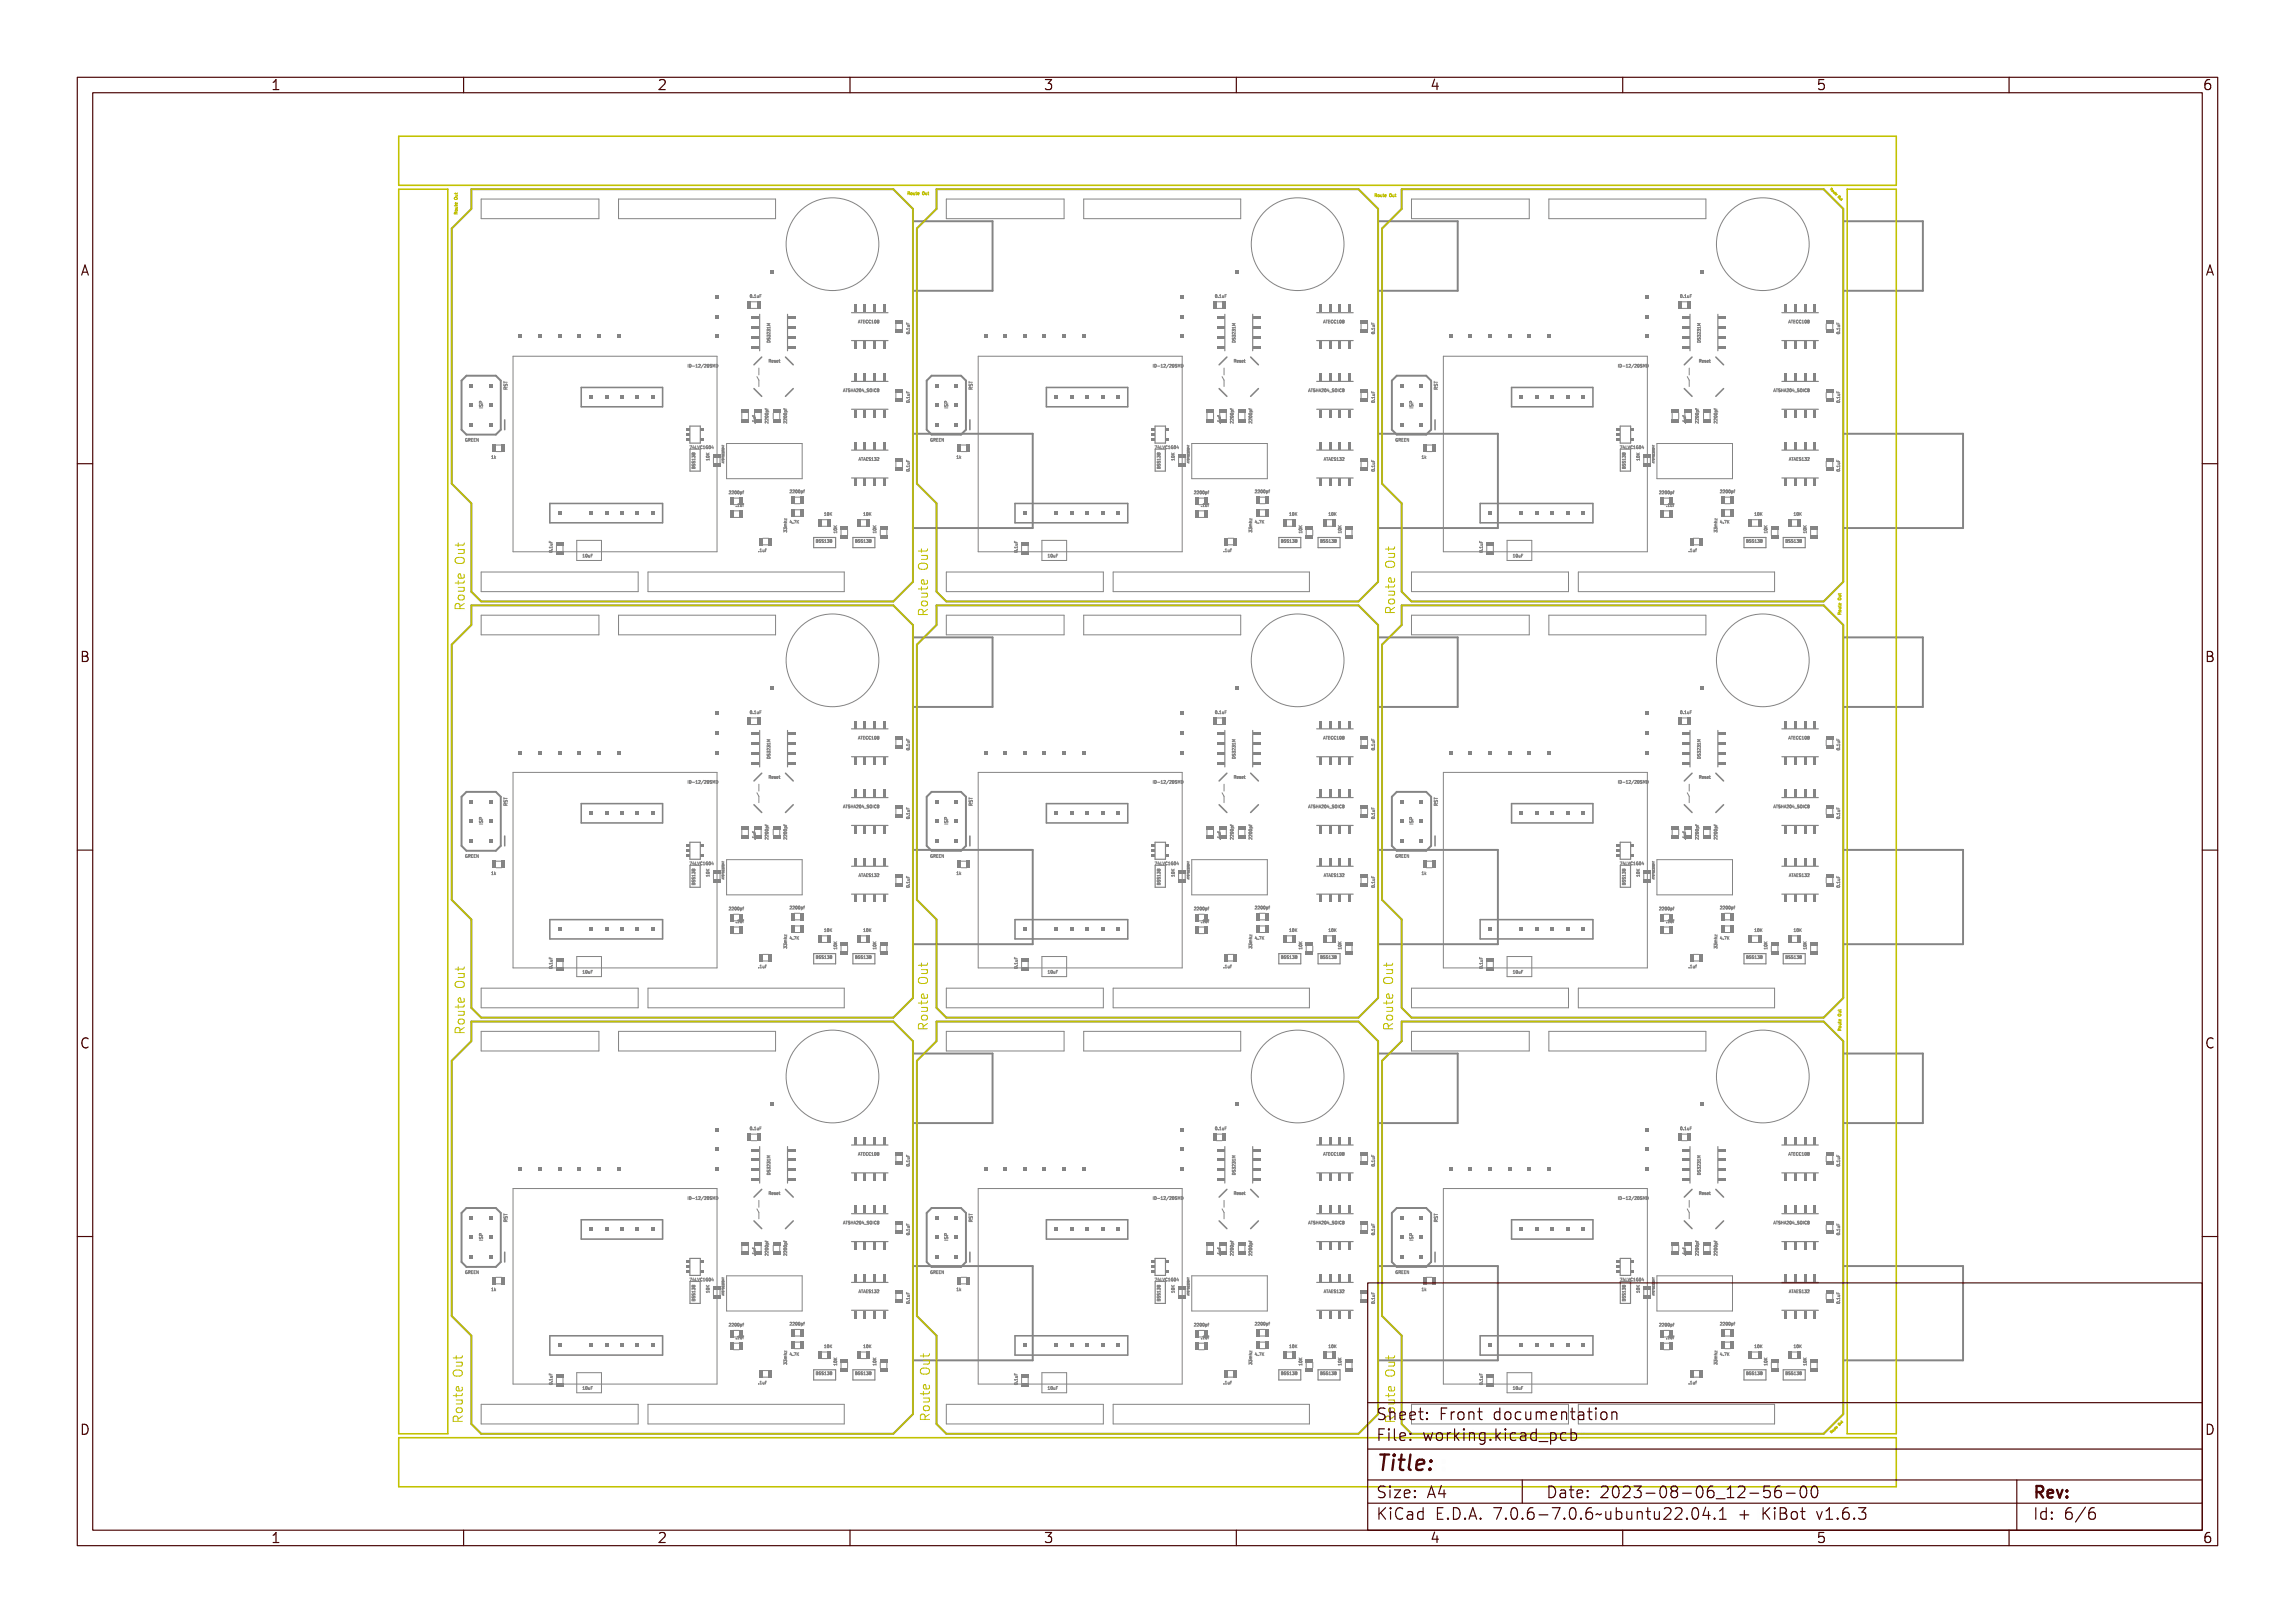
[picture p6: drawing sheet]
<svg xmlns="http://www.w3.org/2000/svg" width="297mm" height="210mm" viewBox="0 0 297 210" stroke-linecap="round" stroke-linejoin="round" font-family="sans-serif">
<defs><g id="words">
<text font-size="2.7" fill="#480000" x="178" y="190.3">Title:</text>
<g font-size="2" fill="#480000">
<text x="178" y="183.7">Sheet: Front documentation</text>
<text x="178" y="186.5">File: working.kicad_pcb</text>
<text x="178" y="193.9">Size: A4</text>
<text x="178" y="196.6">KiCad E.D.A. 7.0.6-7.0.6~ubuntu22.04.1 + KiBot v1.6.3</text>
<text x="200" y="193.9">Date: 2023-08-06_12-56-00</text>
<text x="263" y="196.6">Id: 6/6</text>
<text x="263" y="193.9">Rev:</text>
</g>
<g font-size="1.7" fill="#480000">
<text x="35" y="11.7">1</text>
<text x="85" y="11.7">2</text>
<text x="135" y="11.7">3</text>
<text x="185" y="11.7">4</text>
<text x="235" y="11.7">5</text>
<text x="285" y="11.7">6</text>
<text x="10.5" y="35.7">A</text>
<text x="285.5" y="35.7">A</text>
<text x="10.5" y="85.6">B</text>
<text x="285.5" y="85.6">B</text>
<text x="10.5" y="135.7">C</text>
<text x="285.5" y="135.7">C</text>
<text x="10.5" y="185.6">D</text>
<text x="285.5" y="185.6">D</text>
<text x="35" y="199.7">1</text>
<text x="85" y="199.7">2</text>
<text x="135" y="199.7">3</text>
<text x="185" y="199.7">4</text>
<text x="235" y="199.7">5</text>
<text x="285" y="199.7">6</text>
</g>
<g font-size=".5" fill="#c2c200">
<text x="117.4" y="25.2">Route Out</text>
<text x="177.8" y="25.5">Route Out</text>
</g>
<g font-size=".5" fill="#848484">
<text x="97.1" y="38.5">0.1uF</text>
<text x="111.4" y="41.8">ATECC108</text>
<text x="157.3" y="38.5">0.1uF</text>
<text x="171.6" y="41.8">ATECC108</text>
<text x="217.5" y="38.5">0.1uF</text>
<text x="231.8" y="41.8">ATECC108</text>
<text x="88.9" y="47.5">ID-12/20SMD</text>
<text x="99.5" y="46.9">Reset</text>
<text x="99.7" y="43.9" transform="rotate(-90 99.7 43.9)">DS3231M</text>
<text x="117.7" y="43.3" transform="rotate(-90 117.7 43.3)">0.1uF</text>
<text x="149.1" y="47.5">ID-12/20SMD</text>
<text x="159.7" y="46.9">Reset</text>
<text x="159.9" y="43.9" transform="rotate(-90 159.9 43.9)">DS3231M</text>
<text x="177.9" y="43.3" transform="rotate(-90 177.9 43.3)">0.1uF</text>
<text x="209.3" y="47.5">ID-12/20SMD</text>
<text x="219.9" y="46.9">Reset</text>
<text x="220.1" y="43.9" transform="rotate(-90 220.1 43.9)">DS3231M</text>
<text x="238.1" y="43.3" transform="rotate(-90 238.1 43.3)">0.1uF</text>
<text x="109.6" y="50.7">ATSHA204_SOIC8</text>
<text x="117.7" y="52.2" transform="rotate(-90 117.7 52.2)">0.1uF</text>
<text x="169.8" y="50.7">ATSHA204_SOIC8</text>
<text x="177.9" y="52.2" transform="rotate(-90 177.9 52.2)">0.1uF</text>
<text x="230" y="50.7">ATSHA204_SOIC8</text>
<text x="238.1" y="52.2" transform="rotate(-90 238.1 52.2)">0.1uF</text>
<text x="60.5" y="57.1">GREEN</text>
<text x="63.5" y="59.3">1k</text>
<text x="89.2" y="58.1">74LVC1G04</text>
<text x="91.8" y="59.4" transform="rotate(-90 91.8 59.4)">10K</text>
<text x="97.8" y="54.8" transform="rotate(-90 97.8 54.8)">.1uf</text>
<text x="99.4" y="54.8" transform="rotate(-90 99.4 54.8)">2200pf</text>
<text x="101.8" y="54.8" transform="rotate(-90 101.8 54.8)">2200pf</text>
<text x="111.4" y="59.6">ATAES132</text>
<text x="120.7" y="57.1">GREEN</text>
<text x="123.7" y="59.3">1k</text>
<text x="149.4" y="58.1">74LVC1G04</text>
<text x="152" y="59.4" transform="rotate(-90 152 59.4)">10K</text>
<text x="158" y="54.8" transform="rotate(-90 158 54.8)">.1uf</text>
<text x="159.6" y="54.8" transform="rotate(-90 159.6 54.8)">2200pf</text>
<text x="162" y="54.8" transform="rotate(-90 162 54.8)">2200pf</text>
<text x="171.6" y="59.6">ATAES132</text>
<text x="180.9" y="57.1">GREEN</text>
<text x="183.9" y="59.3">1k</text>
<text x="209.6" y="58.1">74LVC1G04</text>
<text x="212.2" y="59.4" transform="rotate(-90 212.2 59.4)">10K</text>
<text x="218.2" y="54.8" transform="rotate(-90 218.2 54.8)">.1uf</text>
<text x="219.8" y="54.8" transform="rotate(-90 219.8 54.8)">2200pf</text>
<text x="222.2" y="54.8" transform="rotate(-90 222.2 54.8)">2200pf</text>
<text x="231.8" y="59.6">ATAES132</text>
<text x="90" y="60.3" transform="rotate(-90 90 60.3)">BSS138</text>
<text x="94.5" y="63.9">2200pf</text>
<text x="95.1" y="65.6">.1uf</text>
<text x="102.4" y="63.8">2200pf</text>
<text x="117.7" y="61.1" transform="rotate(-90 117.7 61.1)">0.1uF</text>
<text x="150.2" y="60.3" transform="rotate(-90 150.2 60.3)">BSS138</text>
<text x="154.7" y="63.9">2200pf</text>
<text x="155.3" y="65.6">.1uf</text>
<text x="162.6" y="63.8">2200pf</text>
<text x="177.9" y="61.1" transform="rotate(-90 177.9 61.1)">0.1uF</text>
<text x="210.3" y="60.3" transform="rotate(-90 210.3 60.3)">BSS138</text>
<text x="214.9" y="63.9">2200pf</text>
<text x="215.5" y="65.6">.1uf</text>
<text x="222.8" y="63.8">2200pf</text>
<text x="238.1" y="61.1" transform="rotate(-90 238.1 61.1)">0.1uF</text>
<text x="71.5" y="71.5" transform="rotate(-90 71.5 71.5)">0.1uF</text>
<text x="98.1" y="71.4">.1uf</text>
<text x="101.8" y="68.9" transform="rotate(-90 101.8 68.9)">33mhz</text>
<text x="102.1" y="67.7">4.7K</text>
<text x="105.9" y="70.2">BSS138</text>
<text x="106.8" y="66.7">10K</text>
<text x="108.3" y="68.8" transform="rotate(-90 108.3 68.8)">10K</text>
<text x="111" y="70.2">BSS138</text>
<text x="111.9" y="66.7">10K</text>
<text x="113.4" y="68.8" transform="rotate(-90 113.4 68.8)">10K</text>
<text x="131.7" y="71.5" transform="rotate(-90 131.7 71.5)">0.1uF</text>
<text x="158.3" y="71.4">.1uf</text>
<text x="162" y="68.9" transform="rotate(-90 162 68.9)">33mhz</text>
<text x="162.3" y="67.7">4.7K</text>
<text x="166.1" y="70.2">BSS138</text>
<text x="167" y="66.7">10K</text>
<text x="168.5" y="68.8" transform="rotate(-90 168.5 68.8)">10K</text>
<text x="171.2" y="70.2">BSS138</text>
<text x="172.1" y="66.7">10K</text>
<text x="173.6" y="68.8" transform="rotate(-90 173.6 68.8)">10K</text>
<text x="191.9" y="71.5" transform="rotate(-90 191.9 71.5)">0.1uF</text>
<text x="218.5" y="71.4">.1uf</text>
<text x="222.2" y="68.9" transform="rotate(-90 222.2 68.9)">33mhz</text>
<text x="222.5" y="67.7">4.7K</text>
<text x="226.3" y="70.2">BSS138</text>
<text x="227.2" y="66.7">10K</text>
<text x="228.7" y="68.8" transform="rotate(-90 228.7 68.8)">10K</text>
<text x="231.4" y="70.2">BSS138</text>
<text x="232.3" y="66.7">10K</text>
<text x="233.8" y="68.8" transform="rotate(-90 233.8 68.8)">10K</text>
<text x="75.3" y="72.1">10uF</text>
<text x="135.5" y="72.1">10uF</text>
<text x="195.7" y="72.1">10uF</text>
<text x="97.1" y="92.4">0.1uF</text>
<text x="111.4" y="95.7">ATECC108</text>
<text x="157.3" y="92.4">0.1uF</text>
<text x="171.6" y="95.7">ATECC108</text>
<text x="217.5" y="92.4">0.1uF</text>
<text x="231.8" y="95.7">ATECC108</text>
<text x="88.9" y="101.4">ID-12/20SMD</text>
<text x="99.5" y="100.7">Reset</text>
<text x="99.7" y="97.7" transform="rotate(-90 99.7 97.7)">DS3231M</text>
<text x="117.7" y="97.1" transform="rotate(-90 117.7 97.1)">0.1uF</text>
<text x="149.1" y="101.4">ID-12/20SMD</text>
<text x="159.7" y="100.7">Reset</text>
<text x="159.9" y="97.7" transform="rotate(-90 159.9 97.7)">DS3231M</text>
<text x="177.9" y="97.1" transform="rotate(-90 177.9 97.1)">0.1uF</text>
<text x="209.3" y="101.4">ID-12/20SMD</text>
<text x="219.9" y="100.7">Reset</text>
<text x="220.1" y="97.7" transform="rotate(-90 220.1 97.7)">DS3231M</text>
<text x="238.1" y="97.1" transform="rotate(-90 238.1 97.1)">0.1uF</text>
<text x="109.6" y="104.6">ATSHA204_SOIC8</text>
<text x="117.7" y="106" transform="rotate(-90 117.7 106)">0.1uF</text>
<text x="169.8" y="104.6">ATSHA204_SOIC8</text>
<text x="177.9" y="106" transform="rotate(-90 177.9 106)">0.1uF</text>
<text x="230" y="104.6">ATSHA204_SOIC8</text>
<text x="238.1" y="106" transform="rotate(-90 238.1 106)">0.1uF</text>
<text x="60.5" y="111">GREEN</text>
<text x="63.5" y="113.2">1k</text>
<text x="89.2" y="111.9">74LVC1G04</text>
<text x="91.8" y="113.3" transform="rotate(-90 91.8 113.3)">10K</text>
<text x="97.8" y="108.7" transform="rotate(-90 97.8 108.7)">.1uf</text>
<text x="99.4" y="108.7" transform="rotate(-90 99.4 108.7)">2200pf</text>
<text x="101.8" y="108.7" transform="rotate(-90 101.8 108.7)">2200pf</text>
<text x="111.4" y="113.4">ATAES132</text>
<text x="120.7" y="111">GREEN</text>
<text x="123.7" y="113.2">1k</text>
<text x="149.4" y="111.9">74LVC1G04</text>
<text x="152" y="113.3" transform="rotate(-90 152 113.3)">10K</text>
<text x="158" y="108.7" transform="rotate(-90 158 108.7)">.1uf</text>
<text x="159.6" y="108.7" transform="rotate(-90 159.6 108.7)">2200pf</text>
<text x="162" y="108.7" transform="rotate(-90 162 108.7)">2200pf</text>
<text x="171.6" y="113.4">ATAES132</text>
<text x="180.9" y="111">GREEN</text>
<text x="183.9" y="113.2">1k</text>
<text x="209.6" y="111.9">74LVC1G04</text>
<text x="212.2" y="113.3" transform="rotate(-90 212.2 113.3)">10K</text>
<text x="218.2" y="108.7" transform="rotate(-90 218.2 108.7)">.1uf</text>
<text x="219.8" y="108.7" transform="rotate(-90 219.8 108.7)">2200pf</text>
<text x="222.2" y="108.7" transform="rotate(-90 222.2 108.7)">2200pf</text>
<text x="231.8" y="113.4">ATAES132</text>
<text x="90" y="114.2" transform="rotate(-90 90 114.2)">BSS138</text>
<text x="94.5" y="117.8">2200pf</text>
<text x="95.1" y="119.4">.1uf</text>
<text x="102.4" y="117.6">2200pf</text>
<text x="117.7" y="114.9" transform="rotate(-90 117.7 114.9)">0.1uF</text>
<text x="150.2" y="114.2" transform="rotate(-90 150.2 114.2)">BSS138</text>
<text x="154.7" y="117.8">2200pf</text>
<text x="155.3" y="119.4">.1uf</text>
<text x="162.6" y="117.6">2200pf</text>
<text x="177.9" y="114.9" transform="rotate(-90 177.9 114.9)">0.1uF</text>
<text x="210.3" y="114.2" transform="rotate(-90 210.3 114.2)">BSS138</text>
<text x="214.9" y="117.8">2200pf</text>
<text x="215.5" y="119.4">.1uf</text>
<text x="222.8" y="117.6">2200pf</text>
<text x="238.1" y="114.9" transform="rotate(-90 238.1 114.9)">0.1uF</text>
<text x="71.5" y="125.3" transform="rotate(-90 71.5 125.3)">0.1uF</text>
<text x="75.3" y="126">10uF</text>
<text x="98.1" y="125.3">.1uf</text>
<text x="101.8" y="122.8" transform="rotate(-90 101.8 122.8)">33mhz</text>
<text x="102.1" y="121.6">4.7K</text>
<text x="105.9" y="124.1">BSS138</text>
<text x="106.8" y="120.6">10K</text>
<text x="108.3" y="122.7" transform="rotate(-90 108.3 122.7)">10K</text>
<text x="111" y="124.1">BSS138</text>
<text x="111.9" y="120.6">10K</text>
<text x="113.4" y="122.7" transform="rotate(-90 113.4 122.7)">10K</text>
<text x="131.7" y="125.3" transform="rotate(-90 131.7 125.3)">0.1uF</text>
<text x="135.5" y="126">10uF</text>
<text x="158.3" y="125.3">.1uf</text>
<text x="162" y="122.8" transform="rotate(-90 162 122.8)">33mhz</text>
<text x="162.3" y="121.6">4.7K</text>
<text x="166.1" y="124.1">BSS138</text>
<text x="167" y="120.6">10K</text>
<text x="168.5" y="122.7" transform="rotate(-90 168.5 122.7)">10K</text>
<text x="171.2" y="124.1">BSS138</text>
<text x="172.1" y="120.6">10K</text>
<text x="173.6" y="122.7" transform="rotate(-90 173.6 122.7)">10K</text>
<text x="191.9" y="125.3" transform="rotate(-90 191.9 125.3)">0.1uF</text>
<text x="195.7" y="126">10uF</text>
<text x="218.5" y="125.3">.1uf</text>
<text x="222.2" y="122.8" transform="rotate(-90 222.2 122.8)">33mhz</text>
<text x="222.5" y="121.6">4.7K</text>
<text x="226.3" y="124.1">BSS138</text>
<text x="227.2" y="120.6">10K</text>
<text x="228.7" y="122.7" transform="rotate(-90 228.7 122.7)">10K</text>
<text x="231.4" y="124.1">BSS138</text>
<text x="232.3" y="120.6">10K</text>
<text x="233.8" y="122.7" transform="rotate(-90 233.8 122.7)">10K</text>
<text x="97.1" y="146.2">0.1uF</text>
<text x="111.4" y="149.5">ATECC108</text>
<text x="157.3" y="146.2">0.1uF</text>
<text x="171.6" y="149.5">ATECC108</text>
<text x="217.5" y="146.2">0.1uF</text>
<text x="231.8" y="149.5">ATECC108</text>
<text x="88.9" y="155.2">ID-12/20SMD</text>
<text x="99.5" y="154.6">Reset</text>
<text x="99.7" y="151.6" transform="rotate(-90 99.7 151.6)">DS3231M</text>
<text x="117.7" y="151" transform="rotate(-90 117.7 151)">0.1uF</text>
<text x="149.1" y="155.2">ID-12/20SMD</text>
<text x="159.7" y="154.6">Reset</text>
<text x="159.9" y="151.6" transform="rotate(-90 159.9 151.6)">DS3231M</text>
<text x="177.9" y="151" transform="rotate(-90 177.9 151)">0.1uF</text>
<text x="209.3" y="155.2">ID-12/20SMD</text>
<text x="219.9" y="154.6">Reset</text>
<text x="220.1" y="151.6" transform="rotate(-90 220.1 151.6)">DS3231M</text>
<text x="238.1" y="151" transform="rotate(-90 238.1 151)">0.1uF</text>
<text x="109.6" y="158.4">ATSHA204_SOIC8</text>
<text x="117.7" y="159.9" transform="rotate(-90 117.7 159.9)">0.1uF</text>
<text x="169.8" y="158.4">ATSHA204_SOIC8</text>
<text x="177.9" y="159.9" transform="rotate(-90 177.9 159.9)">0.1uF</text>
<text x="230" y="158.4">ATSHA204_SOIC8</text>
<text x="238.1" y="159.9" transform="rotate(-90 238.1 159.9)">0.1uF</text>
<text x="60.5" y="164.8">GREEN</text>
<text x="63.5" y="167">1k</text>
<text x="89.2" y="165.8">74LVC1G04</text>
<text x="91.8" y="167.1" transform="rotate(-90 91.8 167.1)">10K</text>
<text x="97.8" y="162.5" transform="rotate(-90 97.8 162.5)">.1uf</text>
<text x="99.4" y="162.5" transform="rotate(-90 99.4 162.5)">2200pf</text>
<text x="101.8" y="162.5" transform="rotate(-90 101.8 162.5)">2200pf</text>
<text x="111.4" y="167.3">ATAES132</text>
<text x="120.7" y="164.8">GREEN</text>
<text x="123.7" y="167">1k</text>
<text x="149.4" y="165.8">74LVC1G04</text>
<text x="152" y="167.1" transform="rotate(-90 152 167.1)">10K</text>
<text x="158" y="162.5" transform="rotate(-90 158 162.5)">.1uf</text>
<text x="159.6" y="162.5" transform="rotate(-90 159.6 162.5)">2200pf</text>
<text x="162" y="162.5" transform="rotate(-90 162 162.5)">2200pf</text>
<text x="171.6" y="167.3">ATAES132</text>
<text x="180.9" y="164.8">GREEN</text>
<text x="183.9" y="167">1k</text>
<text x="209.6" y="165.8">74LVC1G04</text>
<text x="212.2" y="167.1" transform="rotate(-90 212.2 167.1)">10K</text>
<text x="218.2" y="162.5" transform="rotate(-90 218.2 162.5)">.1uf</text>
<text x="219.8" y="162.5" transform="rotate(-90 219.8 162.5)">2200pf</text>
<text x="222.2" y="162.5" transform="rotate(-90 222.2 162.5)">2200pf</text>
<text x="231.8" y="167.3">ATAES132</text>
<text x="90" y="168" transform="rotate(-90 90 168)">BSS138</text>
<text x="94.5" y="171.6">2200pf</text>
<text x="95.1" y="173.3">.1uf</text>
<text x="102.4" y="171.5">2200pf</text>
<text x="117.7" y="168.8" transform="rotate(-90 117.7 168.8)">0.1uF</text>
<text x="150.2" y="168" transform="rotate(-90 150.2 168)">BSS138</text>
<text x="154.7" y="171.6">2200pf</text>
<text x="155.3" y="173.3">.1uf</text>
<text x="162.6" y="171.5">2200pf</text>
<text x="177.9" y="168.8" transform="rotate(-90 177.9 168.8)">0.1uF</text>
<text x="210.3" y="168" transform="rotate(-90 210.3 168)">BSS138</text>
<text x="214.9" y="171.6">2200pf</text>
<text x="215.5" y="173.3">.1uf</text>
<text x="222.8" y="171.5">2200pf</text>
<text x="238.1" y="168.8" transform="rotate(-90 238.1 168.8)">0.1uF</text>
<text x="71.5" y="179.2" transform="rotate(-90 71.5 179.2)">0.1uF</text>
<text x="75.3" y="179.8">10uF</text>
<text x="98.1" y="179.1">.1uf</text>
<text x="101.8" y="176.6" transform="rotate(-90 101.8 176.6)">33mhz</text>
<text x="102.1" y="175.4">4.7K</text>
<text x="105.9" y="177.9">BSS138</text>
<text x="106.8" y="174.4">10K</text>
<text x="108.3" y="176.5" transform="rotate(-90 108.3 176.5)">10K</text>
<text x="111" y="177.9">BSS138</text>
<text x="111.9" y="174.4">10K</text>
<text x="113.4" y="176.5" transform="rotate(-90 113.4 176.5)">10K</text>
<text x="131.7" y="179.2" transform="rotate(-90 131.7 179.2)">0.1uF</text>
<text x="135.5" y="179.8">10uF</text>
<text x="158.3" y="179.1">.1uf</text>
<text x="162" y="176.6" transform="rotate(-90 162 176.6)">33mhz</text>
<text x="162.3" y="175.4">4.7K</text>
<text x="166.1" y="177.9">BSS138</text>
<text x="167" y="174.4">10K</text>
<text x="168.5" y="176.5" transform="rotate(-90 168.5 176.5)">10K</text>
<text x="171.2" y="177.9">BSS138</text>
<text x="172.1" y="174.4">10K</text>
<text x="173.6" y="176.5" transform="rotate(-90 173.6 176.5)">10K</text>
<text x="191.9" y="179.2" transform="rotate(-90 191.9 179.2)">0.1uF</text>
<text x="195.7" y="179.8">10uF</text>
<text x="218.5" y="179.1">.1uf</text>
<text x="222.2" y="176.6" transform="rotate(-90 222.2 176.6)">33mhz</text>
<text x="222.5" y="175.4">4.7K</text>
<text x="226.3" y="177.9">BSS138</text>
<text x="227.2" y="174.4">10K</text>
<text x="228.7" y="176.5" transform="rotate(-90 228.7 176.5)">10K</text>
<text x="231.4" y="177.9">BSS138</text>
<text x="232.3" y="174.4">10K</text>
<text x="233.8" y="176.5" transform="rotate(-90 233.8 176.5)">10K</text>
</g>
</g></defs>
<g fill="none" stroke="#848484" stroke-width=".13">
<path d="M97.1 38.2h.1a.17 .17 0 0 1 .2 .1 .18 .18 0 0 1-.3 .2zM97.2 38.2l.1 .1-.1 .2zM97.5 38.4l.1 .1zM97.7 38.2h.2v.3h.1h-.2v-.3zM98 38.2l.1 .3 .1-.3v.3h-.1zM98.3 38.2h.3h-.2v.1h.1h-.1v.2zM157.3 38.2h.1a.17 .17 0 0 1 .2 .1 .18 .18 0 0 1-.3 .2zM157.4 38.2l.1 .1-.1 .2zM157.7 38.4l.1 .1zM157.9 38.2h.2v.3h.1h-.2v-.3zM158.2 38.2l.1 .3 .1-.3v.3h-.1zM158.5 38.2h.3h-.2v.1h.1h-.1v.2z"/>
<path d="M217.5 38.2h.1a.17 .17 0 0 1 .2 .1 .18 .18 0 0 1-.3 .2zM217.6 38.2l.1 .1-.1 .2zM217.9 38.4l.1 .1zM218.1 38.2h.2v.3h.1h-.2v-.3zM218.4 38.2l.1 .3 .1-.3v.3h-.1zM218.7 38.2h.3h-.2v.1h.1h-.1v.2zM60.4 56.7a.2 .2 0 0 0-.2 .2 .2 .2 0 0 0 .2 .2M60.6 56.8l.1-.1 .1 .1a.13 .13 0 0 0-.2 .1 .13 .13 0 0 0 .1 .2v-.2h.1v.2a.18 .18 0 0 1-.3-.1 .18 .18 0 0 1 .1-.2zM60.8 56.8h.2v.2l.1 .1-.2-.1-.1 .1zM60.9 56.8l.1 .1h-.1zM61.2 56.8h.2h-.2v.1h.2h-.2v.2h.2h-.2zM61.5 56.8h.2h-.2v.1h.2h-.2v.2h.2h-.2z"/>
<path d="M61.7 56.8l.2 .3 .1-.3v.3l-.2-.3-.1 .3zM62 52.8h.5M62.1 52.3v.3l.2-.2h.1v.2M62.1 52.6v.1h.4v-.1v.3v-.1h-.4v.1zM62.1 52.3l.1 .2a.15 .15 0 0 1 .1-.2 .15 .15 0 0 1 .2 0 .15 .15 0 0 1-.1 .2l.1-.1-.1-.1a.16 .16 0 0 1-.2 .2 .16 .16 0 0 1-.1-.2zM62.1 52l.2-.1 .1 .2 .1 .1h-.4zM62.2 52h.1v.1h-.2zM62.3 52.2l-.1-.2-.1-.1-.1 .3h.5M65.2 49.5h.4M65.2 49.3v.3M65.2 49.7v.2h.2M65.3 49.5v.1l.4 .1h-.4v.1z"/>
<path d="M65.3 49.9l.1 .2a.15 .15 0 0 1 .1-.2 .15 .15 0 0 1 .2 0 .15 .15 0 0 1-.1 .2l.1-.1-.1-.1a.16 .16 0 0 1-.2 .2 .16 .16 0 0 1-.1-.2zM65.3 50.3h.2l.2-.1-.2 .2 .2 .1h-.4zM65.3 50.3h.2v.1h-.2zM65.4 49.9l.2-.2v.3M65.4 49.9h.1M65.4 50.4v-.2l-.1-.1-.1 .3h.4M65.6 50.1l-.2 .2M89 47.2h.2h-.1v.3h.1h-.2h.1v-.3zM89.2 57.7h.3l-.2 .4 .1-.4zM89.3 47.2a.19 .19 0 0 1 .2 .2 .19 .19 0 0 1-.2 .1zM89.3 47.2a.14 .14 0 0 1 .2 .2 .14 .14 0 0 1-.2 .1zM89.6 59.2h.3h.1v.2l-.1-.1h-.3v.1z"/>
<path d="M89.6 59.8l.1 .1a.14 .14 0 0 1 .2-.1 .14 .14 0 0 1 0 .2l-.1-.2a.13 .13 0 0 1-.1 .2 .13 .13 0 0 1-.1-.2zM89.6 59.5l.1 .1a.14 .14 0 0 1 .2-.1 .14 .14 0 0 1 0 .2l-.1-.2a.13 .13 0 0 1-.1 .2 .13 .13 0 0 1-.1-.2zM89.6 58.9h.2a.11 .11 0 0 1 .1 0 .11 .11 0 0 1 0 .2l-.1-.2v.1l-.1-.1-.1 .2zM89.6 58.6h.2a.1 .1 0 0 1 .1 0 .1 .1 0 0 1 0 .2 .1 .1 0 0 1-.1-.1l-.1 .1a.11 .11 0 0 1-.1-.1 .11 .11 0 0 1 0-.1zM89.6 47.4h.2zM89.7 57.7v.4l-.2-.1zM89.7 57.8v.1h-.1zM89.8 57.7l.1 .3 .2 .1h-.3zM89.9 47.2h.1v.3h.1h-.2h.1v-.3zM90.1 57.7l.1 .3 .2-.3-.1 .4zM90.2 47.2a.16 .16 0 0 1 .2 .1 .16 .16 0 0 1-.2 .2h.2h-.2l.1-.2zM90.5 57.8h.2a.13 .13 0 0 0-.2 .1 .13 .13 0 0 0 .2 .1l-.1 .1a.18 .18 0 0 1-.2-.1 .18 .18 0 0 1 .1-.2z"/>
<path d="M90.7 47.2l-.2 .4zM90.8 57.7h.1v.3l.1 .1h-.2v-.1v-.2zM90.8 47.2a.16 .16 0 0 1 .2 .1 .16 .16 0 0 1-.2 .2h.2h-.2l.1-.2zM91.1 57.8l.1-.1 .1 .1a.13 .13 0 0 0-.2 .1 .13 .13 0 0 0 .1 .1v-.1h.1v.1a.18 .18 0 0 1-.3 0 .18 .18 0 0 1 .1-.2zM91.1 47.2a.17 .17 0 0 1 .2 .2 .17 .17 0 0 1-.2 .1zM91.2 47.2l.1 .1-.1 .2zM91.4 57.7a.17 .17 0 0 1 .2 .2 .17 .17 0 0 1-.2 .1zM91.4 47.2h.2l-.2 .1a.14 .14 0 0 1 .2 .1 .14 .14 0 0 1-.2 .1l.2-.1-.2-.1zM91.4 57.8h.1l-.1 .2zM91.4 59.2h.3h.1v.2l-.1-.1h-.2l-.1 .1zM91.4 58.5l.2 .2 .2-.2-.2 .2 .2 .1h-.4l.2-.1zM91.4 58.9a.18 .18 0 0 1 .3-.1 .18 .18 0 0 1 .1 .3h-.3z"/>
<path d="M91.5 58.9l.3 .1h-.3zM91.5 59.5v.1M91.7 47.2l.1 .2 .1-.2v.3v-.3l-.1 .2-.1-.2v.3zM91.8 57.7v.4l-.2-.1zM91.8 59.3v.3M91.8 57.8v.1h-.1zM92 47.2a.19 .19 0 0 1 .2 .2 .19 .19 0 0 1-.2 .1zM92 47.2a.14 .14 0 0 1 .2 .2 .14 .14 0 0 1-.2 .1zM92.2 57.7l-.1 .2h.2M92.3 57.8v.3M92.4 47.4l.1-.3v.4M92.7 47.1a.19 .19 0 0 1 .2 .2 .19 .19 0 0 1-.2 .2z"/>
<path d="M93.5 57.6v.1M93.5 58.1h.1M93.5 58.7v.1M93.5 59.6v.1M93.5 59.6h.2M93.5 57.7h.2M93.5 58.8h.1M93.5 58.4h.1M93.5 58.3v.1M93.5 58.9v.1M93.5 59.4v.1M93.5 58.1l.1-.1 .1 .1"/>
<path d="M93.5 59.5h.1M93.5 59v.1M93.5 59.5h.2v.1zM93.5 59.3l.2 .1h-.2zM93.5 58.9l.2 .1-.2-.1v.2zM93.5 57.8h.2l-.1 .1zM93.5 57.6l.2 .1h-.2zM93.5 59.1h.1l.1 .1-.1-.1v.1h-.1zM93.5 59.4h.1l.1 .1M93.5 58.1h.2M93.5 59.4h.1M93.5 58.7h.1"/>
<path d="M93.5 58.3h.1M93.5 58.7v.1l.2-.1v.2l-.1-.2-.1 .2zM93.5 58.5l.1 .1 .1-.1a.11 .11 0 0 1-.1 .2 .11 .11 0 0 1-.1-.2zM93.5 58.4l.2-.1v.2l-.1-.1-.1 .1zM93.5 58.2l.2 .1v-.1v.1l-.2-.1v.1zM93.5 58h.2zM93.5 59.5h.1zM93.5 57.8l.1 .1zM93.5 57.8h.2M93.6 58.5h-.1v.1M93.6 59.4v.1h-.1M93.6 58.5h.1"/>
<path d="M93.6 59l-.1 .1M93.6 58.9v.1M93.6 57.8v.1h-.2M93.6 59.8v.1M93.6 58.9h.1M93.7 58.9v.1M93.7 58.7h.1M93.7 58.5h.1M93.7 58.5v.1M93.7 59v.1M93.7 58.6h.1M93.7 58.1h.1"/>
<path d="M93.7 59.2l-.2-.1v.2M93.7 58.2v.2l-.2-.1M93.7 58.7v.1M93.7 58.8h-.2M93.7 59.8h-.2l.2 .1M97.4 53.7v.1l.1-.1v.1h.3l-.3 .1zM97.4 54.3h.3h.1v.2l-.1-.1h-.3v.1zM97.5 54h.3v.1l-.3 .1 .2-.1zM97.7 54.7h.1zM99 52.9h.1M99 53.1l.1 .1 .1-.1v.1h.2l-.3 .1zM99.1 54a.18 .18 0 0 1 .2 0 .18 .18 0 0 1 .1 .2h-.3z"/>
<path d="M99.1 53.7a.18 .18 0 0 1 .2 0 .18 .18 0 0 1 .1 .2h-.3zM99.1 54.6h.1l.2 .1v-.1v.2l-.3-.2v.2zM99.1 54.3h.1l.2 .1v-.1v.2l-.3-.2v.2zM99.1 54.1h.3l-.2 .1zM99.1 53.8h.3h-.2zM99.1 52.9v.1M99.2 53.4a.13 .13 0 0 1 .1 0 .13 .13 0 0 1 .1 .1l.1 .1h-.4zM99.3 42.2h.3l.1-.1v.2l-.1-.1h-.3v.1zM99.3 41.8h.4h-.4l.2 .1-.2 .1h.4h-.4l.2-.1zM99.3 43.3l.1 .2a.14 .14 0 0 1 .2-.2 .14 .14 0 0 1 .1 .2l-.2-.2a.13 .13 0 0 1-.1 .2 .13 .13 0 0 1-.1-.2zM99.3 43l.2 .1a.11 .11 0 0 1 .2-.1 .11 .11 0 0 1-.1 .2v-.2l-.1 .2-.1-.1-.1 .1zM99.3 42.4l.2 .1a.11 .11 0 0 1 .2-.1 .11 .11 0 0 1-.1 .2v-.2l-.1 .2-.1-.1-.1 .1z"/>
<path d="M99.3 42.7h.1l.2 .2 .1-.2v.2l-.3-.1-.1 .1zM99.3 44.1a.2 .2 0 0 1 .3 0 .2 .2 0 0 1 .1 .2h-.4zM99.3 43.6h.3l.1 .2h-.4zM99.4 43.7l.2-.1v.2h-.3zM99.5 46.5l.2 .1v.1l.1 .2-.2-.2-.1 .2zM99.6 46.6l.1 .1h-.1zM99.9 46.7h.2v.1h-.2v.1l.2-.1-.1 .1a.15 .15 0 0 1-.2-.1 .15 .15 0 0 1 .1-.1zM99.9 46.7h.1h-.1zM100.2 46.6h.1l-.1 .1a.11 .11 0 0 1 .1 .1 .11 .11 0 0 1 0 .1 .11 .11 0 0 1-.1-.1h.1h-.1zM100.5 46.7h.2v.1h-.2v.1l.2-.1-.1 .1a.15 .15 0 0 1-.2-.1 .15 .15 0 0 1 .1-.1zM100.5 46.7h.1h-.1zM100.8 46.5l.2 .1-.1 .1v.1l.1 .1h-.2v-.2h-.1z"/>
<path d="M101.4 52.9h.1M101.4 53.1l.1 .1 .1-.1v.1h.2l-.2 .1zM101.5 54a.18 .18 0 0 1 .2 0 .18 .18 0 0 1 .1 .2h-.3zM101.5 53.7a.18 .18 0 0 1 .2 0 .18 .18 0 0 1 .1 .2h-.3zM101.5 54.6h.1l.2 .1v-.1v.2l-.2-.2-.1 .2zM101.5 54.3h.1l.2 .1v-.1v.2l-.2-.2-.1 .2zM101.5 54.1h.3l-.2 .1zM101.5 53.8h.3h-.2zM101.6 52.9v.1M101.6 53.4a.13 .13 0 0 1 .2 0 .13 .13 0 0 1 0 .1l.1 .1h-.3zM109.1 50.7l.2-.4 .1 .4M109.2 50.6h.1"/>
<path d="M109.7 50.3l.2 .4-.1-.1-.2 .1zM109.8 50.4v.2h-.1zM109.9 50.3h.3l-.1 .1v.3l-.1-.3zM110.3 50.4h.2l-.2 .1a.14 .14 0 0 1 .2 .1 .14 .14 0 0 1-.2 .1l.1-.1-.1-.1zM110.6 50.3v.2h.1l.1-.2v.4l-.1-.2h-.1v.2zM110.9 50.3l.2 .4-.1-.1-.2 .1zM111 50.4v.2h-.1zM111.1 41.8l.1-.4 .1 .4M111.1 41.7h.2M111.2 50.4a.16 .16 0 0 1 .2 .1 .16 .16 0 0 1-.2 .2h.2h-.2l.1-.3zM111.2 59.5h.2M111.3 59.2l-.2 .4"/>
<path d="M111.5 50.4v-.1a.17 .17 0 0 1 .2 .2 .17 .17 0 0 1-.2 .2zM111.5 50.4l.1 .1v.2zM111.5 59.2l.2 .4-.1-.1-.2 .1zM111.5 41.5l.2 .3-.1-.1-.2 .1zM111.6 59.3v.2h-.1zM111.6 41.5v.2h-.1zM111.7 59.2h.3l-.1 .1v.3v-.3zM111.7 41.5h.3h-.1v.3v-.3zM111.9 50.3l.1 .4-.2-.1zM111.9 50.4v.2h-.1zM112 50.8h.3zM112.1 41.5h.2h-.2v.1h.2h-.2v.2h.2h-.2z"/>
<path d="M112.1 59.2l.2 .4-.1-.1-.2 .1zM112.2 59.3v.2h-.1zM112.4 59.2h.2l-.2 .1v.1h.2h-.2v.2h.2h-.2zM112.4 50.4h.2l-.2 .1a.14 .14 0 0 1 .2 .1 .14 .14 0 0 1-.2 .1l.1-.1-.1-.1zM112.4 41.5h.2a.13 .13 0 0 0-.2 .1 .14 .14 0 0 0 .2 .2 .18 .18 0 0 1-.3-.1 .18 .18 0 0 1 .1-.2zM112.7 50.4v-.1a.17 .17 0 0 1 .2 .2 .17 .17 0 0 1-.2 .2zM112.7 59.3l.2-.1-.2 .1a.14 .14 0 0 1 .2 .2 .14 .14 0 0 1-.2 .1l.1-.1-.1-.1zM112.7 41.5h.2a.13 .13 0 0 0-.2 .1 .14 .14 0 0 0 .2 .2 .18 .18 0 0 1-.2-.1 .18 .18 0 0 1 0-.2zM112.7 50.4l.1 .1v.2zM113 50.3h.2l-.1 .1v.3h.1h-.2h.1v-.3zM113 59.3l.1-.1v.4h.1h-.2h.1v-.3zM113 41.5h.1v.3h.1h-.2h.1v-.3z"/>
<path d="M113.3 59.2l.1 .1v.1a.11 .11 0 0 1 0 .2 .11 .11 0 0 1-.1-.1h.1l-.1-.1 .1-.1zM113.3 41.5a.17 .17 0 0 1 .2 .1 .17 .17 0 0 1-.2 .2zM113.3 50.4h.2a.13 .13 0 0 0-.2 .1 .13 .13 0 0 0 .2 .1v.1a.18 .18 0 0 1-.2-.1 .18 .18 0 0 1 0-.2zM113.3 41.5l.1 .1v.2zM113.6 59.3a.16 .16 0 0 1 .2 .1 .16 .16 0 0 1-.2 .2h.2h-.2l.1-.3zM113.6 50.4a.1 .1 0 0 1 .2 0 .1 .1 0 0 1-.1 .1 .11 .11 0 0 1 .1 .2 .1 .1 0 0 1-.2 0 .1 .1 0 0 1 0-.2zM113.6 41.5a.1 .1 0 0 1 .2 0 .1 .1 0 0 1-.1 .1 .11 .11 0 0 1 .1 .2 .1 .1 0 0 1-.2 0 .1 .1 0 0 1 0-.2zM117.3 42.5h.4v-.1v.2v-.1h-.3v.1zM117.3 41.8l.1 .2h.1v-.2v.2h.2h-.4zM117.3 51.4h.4v-.1v.2v-.1h-.3v.1zM117.3 50.7l.1 .2h.1v-.2v.2h.2h-.4zM117.3 59.6l.1 .2h.1v-.2v.2h.2h-.4z"/>
<path d="M117.3 43.1a.18 .18 0 0 1 .3-.1 .18 .18 0 0 1 .1 .2h-.3zM117.3 52a.18 .18 0 0 1 .3-.1 .18 .18 0 0 1 .1 .2h-.3zM117.4 43.1h.3l-.2 .1zM117.4 52h.3l-.2 .1zM117.4 42.1h.3v.2h-.3l.3-.1zM117.4 51h.3v.2h-.3l.3-.1zM117.4 59.9h.3v.2h-.3l.3-.1zM117.6 42.8l.1 .1zM117.6 51.7h.1zM120.6 56.7a.2 .2 0 0 0-.2 .2 .2 .2 0 0 0 .2 .2M120.8 56.8l.1-.1 .1 .1a.13 .13 0 0 0-.2 .1 .13 .13 0 0 0 .1 .2v-.2h.1v.2a.18 .18 0 0 1-.3-.1 .18 .18 0 0 1 .1-.2zM121 56.8h.3l-.1 .2 .1 .1-.2-.1-.1 .1z"/>
<path d="M121.1 56.8l.1 .1h-.1zM121.4 56.8h.2h-.2v.1h.2h-.2v.2h.2h-.2zM121.7 56.8h.2h-.2v.1h.2h-.2v.2h.2h-.2zM121.9 56.8l.2 .3 .1-.3v.3l-.2-.3-.1 .3zM122.2 52.8h.5M122.3 52.3v.3l.2-.2M122.3 52.6v.1h.4v-.1v.3v-.1h-.4v.1zM122.3 52.3l.1 .2a.15 .15 0 0 1 .1-.2 .15 .15 0 0 1 .2 0 .15 .15 0 0 1-.1 .2l.1-.1-.1-.1a.16 .16 0 0 1-.2 .2 .16 .16 0 0 1-.1-.2zM122.3 52l.2-.1 .1 .2 .1 .1h-.4zM122.4 52h.1v.1h-.2zM122.5 52.2l-.1-.2-.1-.1-.1 .3h.5M122.5 52.4h.1v.2"/>
<path d="M122.5 52.4h.1M125.4 49.3v.3M125.4 49.5h.4M125.4 50.2v.2h.4M125.4 49.7v.2M125.4 49.9h.1M125.4 50.1v.1M125.4 50.1l.2 .1v.2M125.4 49.9h.2l.2-.2v.3M125.5 49.5v.1l.4 .1h-.4v.1zM125.5 49.9l.1 .2a.15 .15 0 0 1 .1-.2 .15 .15 0 0 1 .2 0 .15 .15 0 0 1-.1 .2l.1-.1-.1-.1a.16 .16 0 0 1-.2 .2 .16 .16 0 0 1-.1-.2zM125.5 50.3h.2l.2-.1-.2 .2 .2 .1h-.4z"/>
<path d="M125.5 50.3h.2v.1h-.2zM125.8 50.1l-.2 .2M149.2 47.2h.2h-.1v.3h.1h-.2h.1v-.3zM149.4 57.7h.3l-.2 .4 .1-.4zM149.5 47.2a.19 .19 0 0 1 .2 .2 .19 .19 0 0 1-.2 .1zM149.5 47.2a.14 .14 0 0 1 .2 .2 .14 .14 0 0 1-.2 .1zM149.8 59.2h.3v.2v-.1h-.3v.1zM149.8 59.8l.1 .1a.14 .14 0 0 1 .2-.1 .14 .14 0 0 1 0 .2l-.1-.2a.13 .13 0 0 1-.1 .2 .13 .13 0 0 1-.1-.2zM149.8 59.5l.1 .1a.14 .14 0 0 1 .2-.1 .14 .14 0 0 1 0 .2l-.1-.2a.13 .13 0 0 1-.1 .2 .13 .13 0 0 1-.1-.2zM149.8 58.9h.2a.11 .11 0 0 1 .1 0 .11 .11 0 0 1 0 .2l-.1-.2v.1l-.1-.1-.1 .2zM149.8 58.6h.2a.1 .1 0 0 1 .1 0 .1 .1 0 0 1 0 .2 .1 .1 0 0 1-.1-.1l-.1 .1a.11 .11 0 0 1-.1-.1 .11 .11 0 0 1 0-.1zM149.8 47.4h.2z"/>
<path d="M149.9 57.7v.4l-.2-.1zM149.9 57.8v.1h-.1zM150 57.7l.1 .3 .2 .1h-.3zM150.1 47.2h.1v.3h.1h-.2h.1v-.3zM150.3 57.7l.1 .3 .2-.3-.1 .4zM150.4 47.2a.16 .16 0 0 1 .2 .1 .16 .16 0 0 1-.2 .2h.2h-.2l.1-.2zM150.7 57.8h.2a.13 .13 0 0 0-.2 .1 .13 .13 0 0 0 .2 .1l-.1 .1a.18 .18 0 0 1-.2-.1 .18 .18 0 0 1 .1-.2zM150.9 47.2l-.2 .4zM151 57.7h.1v.3l.1 .1h-.2v-.1v-.2zM151 47.2a.16 .16 0 0 1 .2 .1 .16 .16 0 0 1-.2 .2h.2h-.2l.1-.2zM151.3 57.8l.1-.1 .1 .1a.13 .13 0 0 0-.2 .1 .13 .13 0 0 0 .1 .1v-.1h.1v.1a.18 .18 0 0 1-.3 0 .18 .18 0 0 1 .1-.2zM151.3 47.2a.17 .17 0 0 1 .2 .2 .17 .17 0 0 1-.2 .1z"/>
<path d="M151.4 47.2l.1 .1-.1 .2zM151.6 57.7a.17 .17 0 0 1 .2 .2 .17 .17 0 0 1-.2 .1zM151.6 47.2h.2l-.2 .1a.14 .14 0 0 1 .2 .1 .14 .14 0 0 1-.2 .1l.2-.1-.2-.1zM151.6 57.8h.1l-.1 .2zM151.6 59.2h.3h.1v.2l-.1-.1h-.2l-.1 .1zM151.6 58.5l.2 .2 .2-.2-.2 .2 .2 .1h-.4l.2-.1zM151.6 58.9a.18 .18 0 0 1 .3-.1 .18 .18 0 0 1 .1 .3h-.3zM151.7 58.9l.3 .1h-.3zM151.7 59.5v.1M151.9 47.2l.1 .2 .1-.2v.3v-.3l-.1 .2-.1-.2v.3zM152 57.7v.4l-.2-.1zM152 59.3v.3"/>
<path d="M152 57.8v.1h-.1zM152.2 47.2a.19 .19 0 0 1 .2 .2 .19 .19 0 0 1-.2 .1zM152.2 47.2a.14 .14 0 0 1 .2 .2 .14 .14 0 0 1-.2 .1zM152.4 57.7l-.1 .2h.2M152.5 57.8v.3M152.6 47.4l.1-.3v.4M152.9 47.1a.19 .19 0 0 1 .2 .2 .19 .19 0 0 1-.2 .2zM153.7 57.6v.1M153.7 58.7v.1M153.7 59.6v.1M153.7 59.6h.2M153.7 58.8h.1"/>
<path d="M153.7 57.7h.2M153.7 58.3v.1M153.7 58.9v.1M153.7 59.4v.1M153.7 59.5h.1M153.7 59v.1M153.7 58.1h.1M153.7 59.5h.2v.1zM153.7 59.3l.2 .1h-.2zM153.7 58.9l.2 .1-.2-.1v.2zM153.7 57.8h.2l-.1 .1zM153.7 57.6l.2 .1h-.2z"/>
<path d="M153.7 59.1h.1l.1 .1-.1-.1v.1h-.1zM153.7 59.4h.2M153.7 59.4h.1M153.7 59.1h.1M153.7 58.7h.1M153.7 58.3h.1M153.7 58.1h.2M153.7 58.7v.1l.2-.1v.2l-.1-.2-.1 .2zM153.7 58.5l.1 .1 .1-.1a.11 .11 0 0 1-.1 .2 .11 .11 0 0 1-.1-.2zM153.7 58.4l.2-.1v.2l-.1-.1-.1 .1zM153.7 58.2l.2 .1v-.1v.1l-.2-.1v.1zM153.7 58h.2z"/>
<path d="M153.7 58.2v.1M153.7 58.2h.1M153.7 59.5h.1zM153.7 57.8l.1 .1zM153.7 58.2l.2 .2v-.2M153.7 57.8h.2M153.8 59.4h.1M153.8 59l-.1 .1M153.8 59.4v.1M153.8 59.5h.1M153.8 58.9v.1M153.8 57.8v.1h-.2"/>
<path d="M153.8 59.8v.1M153.8 58.9h.1M153.9 58.8h-.1M153.9 58.5l-.2 .1v-.1v.1M153.9 58.9v.1M153.9 58.7h.1M153.9 58.5h.1M153.9 58.1l-.2-.1v.1M153.9 58.5v.1M153.9 59v.1M153.9 59.4h.1M153.9 58.6h.1"/>
<path d="M153.9 58.1h.1M153.9 59.2l-.2-.1v.2M153.9 58.7v.1M153.9 59.4v.1M153.9 59.8h-.2l.2 .1M153.9 58.8h.1M157.6 53.7v.1l.1-.1v.1h.3l-.3 .1zM157.6 54.3h.3h.1v.2l-.1-.1h-.3v.1zM157.7 54h.3v.1l-.3 .1 .2-.1zM157.9 54.7h.1zM159.2 52.9h.1M159.2 53.1l.1 .1 .1-.1v.1h.2l-.3 .1z"/>
<path d="M159.2 54a.18 .18 0 0 1 .3 0 .18 .18 0 0 1 .1 .2h-.3zM159.2 53.7a.18 .18 0 0 1 .3 0 .18 .18 0 0 1 .1 .2h-.3zM159.3 54.6h.1l.2 .1v-.1v.2l-.3-.2v.2zM159.3 54.3h.1l.2 .1v-.1v.2l-.3-.2v.2zM159.3 54.1h.3l-.2 .1zM159.3 53.8h.3h-.2zM159.3 52.9v.1M159.4 53.4a.13 .13 0 0 1 .1 0 .13 .13 0 0 1 .1 .1l.1 .1h-.4zM159.5 42.2h.3l.1-.1v.2l-.1-.1h-.3v.1zM159.5 41.8h.4h-.4l.2 .1-.2 .1h.4h-.4l.2-.1zM159.5 43.3l.1 .2a.14 .14 0 0 1 .2-.2 .14 .14 0 0 1 0 .2l-.1-.2a.13 .13 0 0 1-.1 .2 .13 .13 0 0 1-.1-.2zM159.5 43l.2 .1a.11 .11 0 0 1 .2-.1 .11 .11 0 0 1-.1 .2v-.2l-.1 .2-.1-.1-.1 .1z"/>
<path d="M159.5 42.4l.2 .1a.11 .11 0 0 1 .2-.1 .11 .11 0 0 1-.1 .2v-.2l-.1 .2-.1-.1-.1 .1zM159.5 42.7h.1l.2 .2 .1-.2v.2l-.3-.1-.1 .1zM159.5 44.1a.2 .2 0 0 1 .3 0 .2 .2 0 0 1 0 .2h-.3zM159.5 43.6h.3l.1 .2h-.4zM159.6 43.7l.1-.1 .1 .2h-.3zM159.7 46.5l.2 .1v.1l.1 .2-.2-.2-.1 .2zM159.8 46.6h.1v.1h-.1zM160.1 46.7h.2v.1h-.2v.1l.2-.1-.1 .1a.15 .15 0 0 1-.2-.1 .15 .15 0 0 1 .1-.1zM160.1 46.7h.1h-.1zM160.4 46.6h.1l-.1 .1a.11 .11 0 0 1 .1 .1 .11 .11 0 0 1 0 .1 .11 .11 0 0 1-.2-.1h.2h-.1zM160.7 46.7h.2v.1h-.2v.1l.2-.1-.1 .1a.15 .15 0 0 1-.2-.1 .15 .15 0 0 1 .1-.1zM160.7 46.7h.1h-.1z"/>
<path d="M161 46.5l.2 .1-.2 .1 .1 .1 .1 .1h-.2v-.2h-.1zM161.6 52.9h.1M161.6 53.1l.1 .1 .1-.1v.1h.2l-.3 .1zM161.7 54a.18 .18 0 0 1 .2 0 .18 .18 0 0 1 .1 .2h-.3zM161.7 53.7a.18 .18 0 0 1 .2 0 .18 .18 0 0 1 .1 .2h-.3zM161.7 54.6h.1l.2 .1v-.1v.2l-.2-.2-.1 .2zM161.7 54.3h.1l.2 .1v-.1v.2l-.2-.2-.1 .2zM161.7 54.1h.3l-.2 .1zM161.7 53.8h.3h-.2zM161.8 52.9v.1M161.8 53.4a.13 .13 0 0 1 .2 0 .13 .13 0 0 1 0 .1l.1 .1h-.4zM169.3 50.7l.2-.4 .1 .4"/>
<path d="M169.4 50.6h.1M169.9 50.3l.2 .4-.1-.1-.2 .1zM170 50.4v.2h-.1zM170.1 50.3h.3l-.1 .1v.3l-.1-.3zM170.5 50.4h.2l-.2 .1a.14 .14 0 0 1 .2 .1 .14 .14 0 0 1-.2 .1l.1-.1-.1-.1zM170.8 50.3v.2h.1l.1-.2v.4l-.1-.2h-.1v.2zM171.1 50.3l.2 .4-.1-.1-.2 .1zM171.2 50.4v.2h-.1zM171.3 41.8l.1-.4 .1 .4M171.3 41.7h.2M171.4 50.4a.16 .16 0 0 1 .2 .1 .16 .16 0 0 1-.2 .2h.2h-.2l.1-.3zM171.4 59.5h.2"/>
<path d="M171.5 59.2l-.2 .4M171.7 50.4v-.1a.17 .17 0 0 1 .2 .2 .17 .17 0 0 1-.2 .2zM171.7 50.4l.1 .1v.2zM171.7 59.2l.2 .4-.1-.1-.2 .1zM171.7 41.5l.2 .3-.1-.1-.2 .1zM171.8 59.3v.2h-.1zM171.8 41.5v.2h-.1zM171.9 59.2h.3l-.1 .1v.3l-.1-.3zM171.9 41.5h.3h-.1v.3l-.1-.3zM172.1 50.3l.1 .4-.2-.1zM172.1 50.4v.2h-.1zM172.2 50.8h.3z"/>
<path d="M172.3 41.5h.2h-.2v.1h.2h-.2v.2h.2h-.2zM172.3 59.2l.2 .4-.1-.1-.2 .1zM172.4 59.3v.2h-.1zM172.6 59.2h.2l-.2 .1v.1h.2h-.2v.2h.2h-.2zM172.6 50.4h.2l-.2 .1a.14 .14 0 0 1 .2 .1 .14 .14 0 0 1-.2 .1l.1-.1-.1-.1zM172.6 41.5h.2a.13 .13 0 0 0-.2 .1 .14 .14 0 0 0 .2 .2 .18 .18 0 0 1-.3-.1 .18 .18 0 0 1 .1-.2zM172.9 50.4v-.1a.17 .17 0 0 1 .2 .2 .17 .17 0 0 1-.2 .2zM172.9 59.3l.2-.1-.2 .1a.14 .14 0 0 1 .2 .2 .14 .14 0 0 1-.2 .1l.1-.1-.1-.1zM172.9 41.5h.2a.13 .13 0 0 0-.2 .1 .14 .14 0 0 0 .2 .2 .18 .18 0 0 1-.3-.1 .18 .18 0 0 1 .1-.2zM172.9 50.4l.1 .1v.2zM173.2 50.3h.2l-.1 .1v.3h.1h-.2h.1v-.3zM173.2 59.3l.1-.1v.4h.1h-.2l.1-.3z"/>
<path d="M173.2 41.5h.1v.3h.1h-.2l.1-.3zM173.5 59.2l.1 .1v.1a.11 .11 0 0 1 0 .2 .11 .11 0 0 1-.1-.1h.1l-.1-.1 .1-.1zM173.5 41.5a.17 .17 0 0 1 .2 .1 .17 .17 0 0 1-.2 .2zM173.5 50.4h.2a.13 .13 0 0 0-.2 .1 .13 .13 0 0 0 .2 .1v.1a.18 .18 0 0 1-.3-.1 .18 .18 0 0 1 .1-.2zM173.5 41.5l.1 .1v.2zM173.8 59.3a.16 .16 0 0 1 .2 .1 .16 .16 0 0 1-.2 .2h.2h-.2l.1-.3zM173.8 50.4a.1 .1 0 0 1 .2 0 .1 .1 0 0 1-.1 .1 .11 .11 0 0 1 .1 .2 .1 .1 0 0 1-.2 0 .1 .1 0 0 1 0-.2zM173.8 41.5a.1 .1 0 0 1 .2 0 .1 .1 0 0 1-.1 .1 .11 .11 0 0 1 .1 .2 .1 .1 0 0 1-.2 0 .1 .1 0 0 1 0-.2zM177.5 51.4h.4v-.1v.2v-.1h-.3v.1zM177.5 50.7l.1 .2h.1v-.2v.2h.2h-.4zM177.5 42.5h.4v-.1v.2v-.1h-.3v.1zM177.5 41.8l.1 .2h.1v-.2v.2h.2h-.4z"/>
<path d="M177.5 59.6l.1 .2h.1v-.2v.2h.2h-.4zM177.5 52a.18 .18 0 0 1 .3-.1 .18 .18 0 0 1 .1 .2h-.3zM177.5 43.1a.18 .18 0 0 1 .3-.1 .18 .18 0 0 1 .1 .2h-.3zM177.6 52h.3l-.2 .1zM177.6 43.1h.3l-.2 .1zM177.6 51h.3v.2h-.3l.3-.1zM177.6 42.1h.3v.2h-.3l.3-.1zM177.6 59.9h.3v.2h-.3l.3-.1zM177.8 51.7h.1zM177.8 42.8l.1 .1zM180.8 56.7a.2 .2 0 0 0-.2 .2 .2 .2 0 0 0 .2 .2M181 56.8l.1-.1 .1 .1a.13 .13 0 0 0-.2 .1 .13 .13 0 0 0 .1 .2v-.2h.1v.2a.18 .18 0 0 1-.3-.1 .18 .18 0 0 1 .1-.2z"/>
<path d="M181.2 56.8h.3l-.1 .2 .1 .1-.2-.1-.1 .1zM181.3 56.8l.1 .1h-.1zM181.6 56.8h.2h-.2v.1h.2h-.2v.2h.2h-.2zM181.9 56.8h.2h-.2v.1h.2h-.2v.2h.2h-.2zM182.1 56.8l.2 .3 .1-.3v.3l-.2-.3-.1 .3zM182.4 52.8h.5M182.4 52.3l.1 .3 .2-.2h.1M182.5 52.6v.1h.4v-.1v.3v-.1h-.4v.1zM182.5 52.3l.1 .2a.15 .15 0 0 1 .1-.2 .15 .15 0 0 1 .2 0 .15 .15 0 0 1-.1 .2l.1-.1-.1-.1a.16 .16 0 0 1-.2 .2 .16 .16 0 0 1-.1-.2zM182.5 52l.2-.1v.2l.2 .1h-.4zM182.6 52h.1v.1h-.2zM182.7 52.2l-.1-.2-.1-.1-.1 .3h.5"/>
<path d="M182.8 52.4h.1M182.8 52.4v.2M185.6 49.5h.4M185.6 49.3v.3M185.6 49.7v.2h.2l.2-.2v.3M185.7 49.5v.1l.4 .1h-.4v.1zM185.7 49.9l.1 .2a.15 .15 0 0 1 .1-.2 .15 .15 0 0 1 .2 0 .15 .15 0 0 1-.1 .2l.1-.1-.1-.1a.16 .16 0 0 1-.2 .2 .16 .16 0 0 1-.1-.2zM185.7 50.3h.2l.2-.1-.2 .2 .2 .1h-.4zM185.7 50.3h.2v.1h-.2zM185.8 50.1l-.2 .1v.2h.4M185.8 50.1v.1M185.8 50.2v.2"/>
<path d="M186 50.1l-.2 .2M209.4 47.2h.2h-.1l.1 .3h-.2h.1v-.3zM209.6 57.7h.3l-.2 .4 .1-.4zM209.7 47.2a.19 .19 0 0 1 .2 .2 .19 .19 0 0 1-.2 .1zM209.7 47.2a.14 .14 0 0 1 .2 .2 .14 .14 0 0 1-.2 .1zM210 59.2h.3v.2v-.1h-.3v.1zM210 59.8l.1 .1a.14 .14 0 0 1 .2-.1 .14 .14 0 0 1 0 .2l-.1-.2a.13 .13 0 0 1-.1 .2 .13 .13 0 0 1-.1-.2zM210 59.5l.1 .1a.14 .14 0 0 1 .2-.1 .14 .14 0 0 1 0 .2l-.1-.2a.13 .13 0 0 1-.1 .2 .13 .13 0 0 1-.1-.2zM210 58.9h.1a.11 .11 0 0 1 .2 0 .11 .11 0 0 1 0 .2l-.1-.2v.1l-.1-.1-.1 .2zM210 58.6h.2a.1 .1 0 0 1 .1 0 .1 .1 0 0 1 0 .2 .1 .1 0 0 1-.1-.1l-.1 .1a.11 .11 0 0 1-.1-.1 .11 .11 0 0 1 0-.1zM210 47.4h.2zM210.1 57.7v.4l-.2-.1z"/>
<path d="M210.1 57.8v.1h-.1zM210.2 57.7l.1 .3 .2 .1h-.3zM210.3 47.2h.1v.3h.1h-.2h.1v-.3zM210.5 57.7l.1 .3 .2-.3-.1 .4zM210.6 47.2a.16 .16 0 0 1 .2 .1 .16 .16 0 0 1-.2 .2h.2h-.2l.1-.2zM210.9 57.8h.2a.13 .13 0 0 0-.2 .1 .13 .13 0 0 0 .2 .1l-.1 .1a.18 .18 0 0 1-.2-.1 .18 .18 0 0 1 .1-.2zM211.1 47.2l-.2 .4zM211.2 57.7h.1v.3l.1 .1h-.2v-.3zM211.2 47.2a.16 .16 0 0 1 .2 .1 .16 .16 0 0 1-.2 .2h.2h-.2l.1-.2zM211.5 57.8l.1-.1 .1 .1a.13 .13 0 0 0-.2 .1 .13 .13 0 0 0 .1 .1v-.1h.1v.1a.18 .18 0 0 1-.3 0 .18 .18 0 0 1 .1-.2zM211.5 47.2a.17 .17 0 0 1 .2 .2 .17 .17 0 0 1-.2 .1zM211.6 47.2l.1 .1-.1 .2z"/>
<path d="M211.8 57.7a.17 .17 0 0 1 .2 .2 .17 .17 0 0 1-.2 .1zM211.8 47.2h.2l-.2 .1a.14 .14 0 0 1 .2 .1 .14 .14 0 0 1-.2 .1l.2-.1-.2-.1zM211.8 57.8h.1l-.1 .2zM211.8 59.2h.3h.1v.2l-.1-.1h-.2l-.1 .1zM211.8 58.5l.2 .2 .2-.2-.2 .2 .2 .1h-.4l.2-.1zM211.8 58.9a.18 .18 0 0 1 .3-.1 .18 .18 0 0 1 .1 .3h-.3zM211.9 58.9l.3 .1h-.3zM211.9 59.5v.1M212.1 47.2l.1 .2 .1-.2v.3v-.3l-.1 .2-.1-.2v.3zM212.2 57.7v.4l-.2-.1zM212.2 59.3v.3M212.2 57.8v.1h-.1z"/>
<path d="M212.4 47.2a.19 .19 0 0 1 .2 .2 .19 .19 0 0 1-.2 .1zM212.4 47.2a.14 .14 0 0 1 .2 .2 .14 .14 0 0 1-.2 .1zM212.6 57.7l-.1 .2h.2M212.7 57.8v.3M212.7 59.2v.7M212.8 47.4l.1-.3v.4M213.1 47.1a.19 .19 0 0 1 .2 .2 .19 .19 0 0 1-.2 .2zM213.6 59.2v.7M213.8 59.6h.3M213.8 58.8h.2h.1M213.8 57.7h.3M213.8 57.6v.1"/>
<path d="M213.8 58.1h.1M213.8 58.7v.1M213.8 59.6v.1M213.8 58.4h.1M213.9 58.9v.2M213.9 58.4h.1M213.9 58.1h-.1M213.9 59.5h.2v.1zM213.9 59.3l.2 .1h-.2zM213.9 58.9l.2 .1-.2-.1v.2zM213.9 57.8h.2l-.1 .1zM213.9 57.6l.2 .1h-.2z"/>
<path d="M213.9 59.1h.1l.1 .1-.1-.1v.1h-.1zM213.9 58.7h-.1M213.9 58v.1M213.9 58.1h.1M213.9 58.7v.1l.2-.1v.2l-.1-.2-.1 .2zM213.9 58.5l.1 .1 .1-.1a.11 .11 0 0 1-.1 .2 .11 .11 0 0 1-.1-.2zM213.9 58.4l.2-.1v.2l-.1-.1-.1 .1zM213.9 58.2l.2 .1v-.1v.1l-.2-.1v.1zM213.9 58h.2zM213.9 58h.1M213.9 59.5h.1zM213.9 57.8l.1 .1z"/>
<path d="M213.9 57.8h.2M214 58.5h-.2v.1M214 59.4h.1M214 59l-.1 .1M214 58.5h.1v.1M214 58.5h.1M214 59.4v.1M214 59.5h.1M214 59h.1M214 58.9v.1M214 57.8v.1h-.2M214 59.8v.1"/>
<path d="M214 58.9h.1M214 58h.1M214.1 58.9v.2M214.1 58.7h.1M214.1 58v.1M214.1 58.1h-.1M214.1 59.4h-.2v.1h.1M214.1 59.4h.1M214.1 58.1h.1M214.1 58.2v.2l-.2-.2-.1 .2M214.1 59.2l-.3-.1v.2M214.1 58.7v.1"/>
<path d="M214.1 59.4v.1M214.1 59.8h-.3l.3 .1M217.8 53.7v.1l.1-.1v.1h.3l-.3 .1zM217.8 54.3h.3h.1v.2l-.1-.1h-.3v.1zM217.9 54h.3v.1l-.3 .1 .2-.1zM218.1 54.7h.1zM219.4 52.9h.1M219.4 53.1l.1 .1 .1-.1v.1h.2l-.3 .1zM219.4 54a.18 .18 0 0 1 .3 0 .18 .18 0 0 1 .1 .2h-.3zM219.4 53.7a.18 .18 0 0 1 .3 0 .18 .18 0 0 1 .1 .2h-.3zM219.5 54.6h.1l.2 .1v-.1v.2l-.3-.2v.2zM219.5 54.3h.1l.2 .1v-.1v.2l-.3-.2v.2z"/>
<path d="M219.5 54.1h.3l-.2 .1zM219.5 53.8h.3h-.2zM219.5 52.9v.1M219.6 53.4a.13 .13 0 0 1 .1 0 .13 .13 0 0 1 .1 .1l.1 .1h-.4zM219.7 42.2h.3l.1-.1v.2l-.1-.1h-.3v.1zM219.7 41.8h.4h-.4l.2 .1-.2 .1h.4h-.4l.2-.1zM219.7 43.3l.1 .2a.14 .14 0 0 1 .2-.2 .14 .14 0 0 1 0 .2l-.1-.2a.13 .13 0 0 1-.1 .2 .13 .13 0 0 1-.1-.2zM219.7 43l.2 .1a.11 .11 0 0 1 .2-.1 .11 .11 0 0 1-.1 .2v-.2l-.1 .2-.1-.1-.1 .1zM219.7 42.4l.2 .1a.11 .11 0 0 1 .2-.1 .11 .11 0 0 1-.1 .2v-.2l-.1 .2-.1-.1-.1 .1zM219.7 42.7h.1l.2 .2 .1-.2v.2l-.3-.1-.1 .1zM219.7 44.1a.2 .2 0 0 1 .2 0 .2 .2 0 0 1 .1 .2h-.3zM219.7 43.6h.3l.1 .2h-.4z"/>
<path d="M219.8 43.7l.1-.1 .1 .2h-.3zM219.9 46.5l.2 .1v.1l.1 .2-.2-.2-.1 .2zM220 46.6l.1 .1h-.1zM220.3 46.7h.1l.1 .1h-.2v.1l.2-.1-.1 .1a.15 .15 0 0 1-.2-.1 .15 .15 0 0 1 .1-.1zM220.3 46.7h.1h-.1zM220.6 46.6h.1l-.1 .1a.11 .11 0 0 1 .1 .1 .11 .11 0 0 1 0 .1 .11 .11 0 0 1-.2-.1h.2h-.1zM220.9 46.7h.2v.1h-.2v.1l.2-.1-.1 .1a.15 .15 0 0 1-.2-.1 .15 .15 0 0 1 .1-.1zM220.9 46.7h.1h-.1zM221.2 46.5l.2 .1-.2 .1v.1l.2 .1h-.2v-.2h-.1zM221.8 52.9h.1M221.8 53.1l.1 .1 .1-.1v.1h.2l-.3 .1zM221.9 54a.18 .18 0 0 1 .2 0 .18 .18 0 0 1 .1 .2h-.3z"/>
<path d="M221.9 53.7a.18 .18 0 0 1 .2 0 .18 .18 0 0 1 .1 .2h-.3zM221.9 54.6h.1l.2 .1v-.1v.2l-.2-.2-.1 .2zM221.9 54.3h.1l.2 .1v-.1v.2l-.2-.2-.1 .2zM221.9 54.1h.3l-.2 .1zM221.9 53.8h.3h-.2zM222 52.9v.1M222 53.4a.13 .13 0 0 1 .2 0 .13 .13 0 0 1 0 .1l.1 .1h-.4zM229.5 50.7l.2-.4 .1 .4M229.6 50.6h.1M230.1 50.3l.2 .4-.1-.1-.2 .1zM230.2 50.4v.2h-.1zM230.3 50.3h.3l-.1 .1v.3l-.1-.3z"/>
<path d="M230.7 50.4h.2l-.2 .1a.14 .14 0 0 1 .2 .1 .14 .14 0 0 1-.2 .1l.1-.1-.1-.1zM231 50.3v.2h.1l.1-.2v.4l-.1-.2h-.1v.2zM231.3 50.3l.2 .4-.1-.1-.2 .1zM231.4 50.4v.2h-.1zM231.5 41.8l.1-.4 .1 .4M231.5 41.7h.2M231.6 50.4a.16 .16 0 0 1 .2 .1 .16 .16 0 0 1-.2 .2h.2h-.2l.1-.3zM231.6 59.5h.2M231.7 59.2l-.2 .4M231.9 50.4v-.1a.17 .17 0 0 1 .2 .2 .17 .17 0 0 1-.2 .2zM231.9 50.4l.1 .1v.2zM231.9 41.5l.2 .3-.1-.1-.2 .1z"/>
<path d="M231.9 59.2l.2 .4-.1-.1-.2 .1zM232 41.5v.2h-.1zM232 59.3v.2h-.1zM232.1 41.5h.3h-.1v.3l-.1-.3zM232.1 59.2h.3l-.1 .1v.3l-.1-.3zM232.3 50.3l.1 .4-.3-.1zM232.3 50.4v.2h-.1zM232.4 50.8h.3zM232.5 41.5h.2h-.2v.1h.2h-.2v.2h.2h-.2zM232.5 59.2l.2 .4-.1-.1-.2 .1zM232.6 59.3v.2h-.1zM232.8 59.2h.2l-.2 .1v.1h.2h-.2v.2h.2h-.2z"/>
<path d="M232.8 50.4h.2l-.2 .1a.14 .14 0 0 1 .2 .1 .14 .14 0 0 1-.2 .1l.1-.1-.1-.1zM232.8 41.5h.2a.13 .13 0 0 0-.2 .1 .14 .14 0 0 0 .2 .2 .18 .18 0 0 1-.3-.1 .18 .18 0 0 1 .1-.2zM233.1 50.4v-.1a.17 .17 0 0 1 .2 .2 .17 .17 0 0 1-.2 .2zM233.1 59.3l.2-.1-.2 .1a.14 .14 0 0 1 .2 .2 .14 .14 0 0 1-.2 .1l.1-.1-.1-.1zM233.1 41.5h.2a.13 .13 0 0 0-.2 .1 .14 .14 0 0 0 .2 .2 .18 .18 0 0 1-.3-.1 .18 .18 0 0 1 .1-.2zM233.1 50.4l.1 .1v.2zM233.4 50.3h.2l-.1 .1 .1 .3h-.2h.1v-.3zM233.4 41.5h.1v.3h.1h-.2h.1v-.3zM233.4 59.3l.1-.1v.4h.1h-.2h.1v-.3zM233.7 59.2l.1 .1v.1a.11 .11 0 0 1 0 .2 .11 .11 0 0 1-.1-.1h.1l-.1-.1 .1-.1zM233.7 41.5a.17 .17 0 0 1 .2 .1 .17 .17 0 0 1-.2 .2zM233.7 50.4h.2a.13 .13 0 0 0-.2 .1 .13 .13 0 0 0 .2 .1v.1a.18 .18 0 0 1-.3-.1 .18 .18 0 0 1 .1-.2z"/>
<path d="M233.7 41.5l.1 .1v.2zM234 59.3a.16 .16 0 0 1 .2 .1 .16 .16 0 0 1-.2 .2h.2h-.2l.1-.3zM234 50.4a.1 .1 0 0 1 .2 0 .1 .1 0 0 1-.1 .1 .11 .11 0 0 1 .1 .2 .1 .1 0 0 1-.2 0 .1 .1 0 0 1 0-.2zM234 41.5a.1 .1 0 0 1 .2 0 .1 .1 0 0 1-.1 .1 .11 .11 0 0 1 .1 .2 .1 .1 0 0 1-.2 0 .1 .1 0 0 1 0-.2zM237.7 51.4h.4v-.1v.2v-.1h-.3v.1zM237.7 50.7l.1 .2h.1v-.2v.2h.2h-.4zM237.7 59.6l.1 .2h.1v-.2v.2h.2h-.4zM237.7 42.5h.4v-.1v.2v-.1h-.3v.1zM237.7 41.8l.1 .2h.1v-.2v.2h.2h-.4zM237.7 52a.18 .18 0 0 1 .3-.1 .18 .18 0 0 1 .1 .2h-.3zM237.7 43.1a.18 .18 0 0 1 .3-.1 .18 .18 0 0 1 .1 .2h-.3zM237.8 52h.3l-.3 .1z"/>
<path d="M237.8 43.1h.3l-.3 .1zM237.8 51h.3v.2h-.3l.3-.1zM237.8 59.9h.3v.2h-.3l.3-.1zM237.8 42.1h.3v.2h-.3l.3-.1zM238 51.7h.1zM238 42.8l.1 .1zM71.1 70.7h.3l.1-.1v.2l-.3-.1-.1 .1zM71.1 70v.1h.2v-.1v.1l.2 .1h-.4zM71.1 71.3a.18 .18 0 0 1 .2-.1 .18 .18 0 0 1 .1 .2h-.3zM71.2 71.3h.2l-.2 .1zM71.2 70.3h.3v.2h-.3l.2-.1zM71.4 71h.1z"/>
<path d="M75.4 71.8l.1-.1v.4h.1h-.2h.1v-.3zM75.7 71.8v-.1a.17 .17 0 0 1 .2 .2 .17 .17 0 0 1-.2 .2zM75.8 71.8l.1 .1-.1 .2zM76 71.8l.1 .3 .1-.3v.3h-.2zM76.3 71.7h.2l-.2 .1v.1h.2h-.2v.2zM89.6 60.1h.2a.1 .1 0 0 1 .1-.1 .11 .11 0 0 1 .1 .2v.1h-.4zM89.6 60.1h.1v.1h-.1zM89.7 60.5h.1M89.7 60.5v.1M89.8 60.4l-.1 .1M89.8 60.1h.1v.1h-.1zM89.9 60.4v.2h-.3v-.1"/>
<path d="M94.5 63.6a.16 .16 0 0 1 .3 .1 .16 .16 0 0 1-.2 .2h.2h-.3l.2-.2zM94.6 63.7l-.3 .2h.3M94.8 63.6a.16 .16 0 0 1 .3 .1 .16 .16 0 0 1-.2 .2h.2h-.3l.2-.2zM95.2 63.6a.17 .17 0 0 1 .2 .1 .17 .17 0 0 1-.2 .2zM95.2 63.6l.1 .1-.1 .2zM95.2 65.5l.1 .1zM95.5 65.2h.1v.3l.1 .1h-.2v-.1v-.3zM95.5 63.6a.17 .17 0 0 1 .2 .1 .17 .17 0 0 1-.2 .2zM95.5 63.6l.1 .1v.2zM95.7 63.6l.1 .1a.12 .12 0 0 1 .2 .1 .12 .12 0 0 1-.2 .1l-.1 .1zM95.8 65.3l.1 .2 .1-.2v.3l-.2-.1zM96.1 63.6l.2-.1-.1 .1 .1 .1h-.1v.2z"/>
<path d="M96.1 65.3l.2-.1h-.1l.1 .1h-.1v.3zM98.2 71.3l.1 .1zM98.4 71.1l.2-.1v.4h.1h-.3h.1v-.3zM98.7 71.1l.1 .3 .1-.3v.3h-.1zM99 71.1l.2-.1v.1v.1h-.1v.2zM101.5 68.7h.1a.11 .11 0 0 1 .2 0 .11 .11 0 0 1 0 .2l-.1-.2-.1 .1-.1-.1v.2zM101.5 68.4h.1a.11 .11 0 0 1 .2 0 .11 .11 0 0 1 0 .2l-.1-.2-.1 .1-.1-.1v.2zM101.6 67.5l.2 .1v-.1v.2l-.2-.2v.2zM101.6 68.1h.2h-.2l.2 .1h-.2l.2 .1h-.2zM101.6 67.8h.2l-.2 .1 .2 .1h-.4l.2-.1zM101.8 67.1v.2l-.2-.2v.2M102.3 67.4l.1 .3-.2-.1z"/>
<path d="M102.3 67.4v.2h-.1zM102.4 63.4a.16 .16 0 0 1 .2 .2 .16 .16 0 0 1-.1 .1l.1 .1h-.2l.2-.3zM102.4 63.6l-.2 .2h.3M102.6 67.6v.1zM102.7 63.4a.16 .16 0 0 1 .2 .2 .16 .16 0 0 1-.1 .1l.1 .1h-.2l.2-.3zM102.8 67.4h.2l-.1 .3 .1-.3zM103 63.5l.1-.1a.17 .17 0 0 1 .1 .2 .17 .17 0 0 1-.2 .2zM103.1 67.4v.1l.2-.1-.1 .1 .1 .2-.1-.2-.1 .2zM103.1 63.5h.1l-.1 .3zM103.3 63.5l.1-.1a.17 .17 0 0 1 .1 .2 .17 .17 0 0 1-.2 .2zM103.4 63.5h.1l-.1 .3zM103.6 63.5l.1 .1a.12 .12 0 0 1 .1 .1 .12 .12 0 0 1-.1 .1l-.1 .1z"/>
<path d="M103.9 63.5l.2-.1-.1 .1 .1 .1h-.1v.2zM105.6 70h.2M105.8 70h.1M105.8 69.8h-.2v.4h.2M106 69.8l.2 .1-.1 .1a.1 .1 0 0 1 .1 .1 .1 .1 0 0 1-.1 .1h-.1zM106 70h.1v.1l-.1 .1zM106 69.9h.1v.1h-.1zM106.3 69.9l.2-.1-.2 .2a.14 .14 0 0 1 .2 .1 .14 .14 0 0 1-.2 .1l.2-.1-.2-.1zM106.6 69.9l.2-.1-.2 .2a.14 .14 0 0 1 .2 .1 .14 .14 0 0 1-.2 .1l.2-.1-.2-.1zM106.7 66.7h.2M106.7 66.4h.1M106.9 66.4l.1-.1v.4h.1h-.2l.1-.3z"/>
<path d="M106.9 69.9l.1-.1v.4h.1h-.2l.1-.3zM107.2 69.8l.2 .1-.1 .1a.11 .11 0 0 1 .1 .2 .11 .11 0 0 1-.2-.1h.1l-.1-.1 .1-.1zM107.2 66.4v-.1a.17 .17 0 0 1 .2 .2 .17 .17 0 0 1-.2 .2zM107.3 66.4v.1v.2zM107.5 66.3v.2l.2-.2-.1 .2 .1 .2-.1-.2-.1 .2zM107.5 69.9a.11 .11 0 0 1 .2-.1 .11 .11 0 0 1-.1 .2 .11 .11 0 0 1 .1 .2 .1 .1 0 0 1-.2 0 .1 .1 0 0 1 0-.2zM107.9 68.6h.4v.2l-.3-.1v.1zM107.9 67.9l.2 .2 .2-.2-.2 .2 .2 .1h-.4l.2-.1zM107.9 68.3a.18 .18 0 0 1 .3-.1 .18 .18 0 0 1 .1 .3h-.3zM108 68.3l.3 .1h-.2zM108 68.9v.1M108.3 68.7v.3"/>
<path d="M110.7 70h.1M110.8 70h.1M110.9 69.8h-.2v.4h.2M110.9 70h-.1M111 69.8l.2 .1v.1a.1 .1 0 0 1 .1 .1 .1 .1 0 0 1-.1 .1h-.2zM111.1 70h.1v.1l-.1 .1zM111.1 69.9h.1v.1h-.1zM111.4 69.9l.2-.1-.2 .2a.14 .14 0 0 1 .2 .1 .16 .16 0 0 1-.3 .1l.2-.1-.1-.1zM111.7 69.9l.2-.1-.2 .2a.14 .14 0 0 1 .2 .1 .16 .16 0 0 1-.3 .1l.2-.1-.1-.1zM111.8 66.7h.2M111.8 66.4h.1M112 69.9l.1-.1v.4h.1h-.2h.1v-.3z"/>
<path d="M112 66.4l.1-.1v.4h.1h-.2h.1v-.3zM112.3 69.8l.1 .1v.1a.11 .11 0 0 1 0 .2 .11 .11 0 0 1-.2-.1h.2l-.1-.1 .1-.1zM112.3 66.4v-.1a.17 .17 0 0 1 .2 .2 .17 .17 0 0 1-.2 .2zM112.3 66.4l.1 .1v.2zM112.5 66.3l.1 .2 .2-.2-.1 .2 .1 .2-.2-.2-.1 .2zM112.6 69.9a.1 .1 0 0 1 .1-.1 .1 .1 0 0 1 0 .2 .1 .1 0 0 1 0 .2 .1 .1 0 0 1-.1 0 .1 .1 0 0 1 0-.2zM113 68.6h.3h.1v.2l-.3-.1-.1 .1zM113 67.9l.2 .2 .2-.2-.2 .2 .2 .1h-.4l.2-.1zM113 68.3a.18 .18 0 0 1 .2-.1 .18 .18 0 0 1 .1 .3h-.2zM113.1 68.3l.2 .1h-.2zM113.1 68.9v.1M113.4 68.7v.3"/>
<path d="M117.3 60.3h.4v-.1v.2l-.3-.1v.1zM117.3 60.9a.18 .18 0 0 1 .3-.1 .18 .18 0 0 1 .1 .2h-.3zM117.4 60.9h.3l-.2 .1zM117.6 60.6h.1zM131.3 70.7h.3l.1-.1v.2l-.3-.1-.1 .1zM131.3 70v.1h.2v-.1v.1l.2 .1h-.4zM131.3 71.3a.18 .18 0 0 1 .2-.1 .18 .18 0 0 1 .1 .2h-.3zM131.3 71.3h.3l-.2 .1zM131.4 70.3h.3v.2h-.3l.2-.1zM131.6 71h.1zM135.6 71.8l.1-.1v.4h.1h-.2h.1v-.3zM135.9 71.8v-.1a.17 .17 0 0 1 .2 .2 .17 .17 0 0 1-.2 .2z"/>
<path d="M136 71.8l.1 .1-.1 .2zM136.2 71.8l.1 .3 .1-.3v.3h-.2zM136.5 71.7h.2l-.2 .1v.1h.2h-.2v.2zM149.8 60.1h.2a.1 .1 0 0 1 .1-.1 .1 .1 0 0 1 0 .2v.1h-.3zM149.8 60.1h.1v.1h-.1zM149.9 60.5h.1M149.9 60.5v.1M150 60.4l-.1 .1M150 60.1h.1v.1h-.1zM150.1 60.4v.2h-.3v-.1M154.7 63.6a.16 .16 0 0 1 .3 .1 .16 .16 0 0 1-.2 .2h.2h-.3l.2-.2zM154.8 63.7l-.3 .2h.3"/>
<path d="M155 63.6a.16 .16 0 0 1 .3 .1 .16 .16 0 0 1-.2 .2h.2h-.3l.2-.2zM155.4 63.6a.17 .17 0 0 1 .2 .1 .17 .17 0 0 1-.2 .2zM155.4 63.6l.1 .1-.1 .2zM155.4 65.5l.1 .1zM155.7 63.6a.17 .17 0 0 1 .2 .1 .17 .17 0 0 1-.2 .2zM155.7 65.2h.1v.3l.1 .1h-.2v-.1v-.3zM155.7 63.6l.1 .1-.1 .2zM155.9 63.6l.1 .1a.12 .12 0 0 1 .2 .1 .12 .12 0 0 1-.2 .1l-.1 .1zM156 65.3l.1 .2 .1-.2v.3l-.2-.1zM156.3 63.6l.2-.1-.1 .1 .1 .1h-.1v.2zM156.3 65.3l.2-.1h-.1l.1 .1h-.1v.3zM158.4 71.3l.1 .1z"/>
<path d="M158.6 71.1l.2-.1v.4h.1h-.3h.1v-.3zM158.9 71.1l.1 .3 .1-.3v.3h-.2zM159.2 71.1l.2-.1v.1v.1h-.1v.2zM161.7 68.7h.1a.11 .11 0 0 1 .2 0 .11 .11 0 0 1 0 .2l-.1-.2-.1 .1-.1-.1v.2zM161.7 68.4h.1a.11 .11 0 0 1 .2 0 .11 .11 0 0 1 0 .2l-.1-.2-.1 .1-.1-.1v.2zM161.7 67.5l.3 .1v-.1v.2l-.2-.2-.1 .2zM161.8 68.1h.2h-.2l.2 .1h-.2l.2 .1h-.3zM161.8 67.8h.2l-.2 .1 .2 .1h-.4l.2-.1zM162 67.1v.2l-.2-.2v.2M162.5 67.4l.1 .3-.2-.1zM162.5 67.4v.2h-.1zM162.6 63.4a.16 .16 0 0 1 .2 .2 .16 .16 0 0 1-.1 .1l.1 .1h-.2l.2-.3z"/>
<path d="M162.6 63.6l-.2 .2h.3M162.8 67.6v.1zM162.9 63.4a.16 .16 0 0 1 .2 .2 .16 .16 0 0 1-.1 .1l.1 .1h-.2l.2-.3zM163 67.4h.2l-.1 .3 .1-.3zM163.2 63.5l.1-.1a.17 .17 0 0 1 .1 .2 .17 .17 0 0 1-.2 .2zM163.3 67.4v.1l.2-.1-.1 .1 .1 .2-.1-.2-.1 .2zM163.3 63.5h.1l-.1 .3zM163.5 63.5l.1-.1a.17 .17 0 0 1 .1 .2 .17 .17 0 0 1-.2 .2zM163.6 63.5h.1l-.1 .3zM163.8 63.5l.1 .1a.12 .12 0 0 1 .1 .1 .12 .12 0 0 1-.1 .1l-.1 .1zM164.1 63.5l.2-.1-.1 .1 .1 .1h-.1v.2zM165.8 70h.2"/>
<path d="M166 70h.1M166 69.8h-.2v.4h.2M166.2 69.8l.2 .1-.1 .1a.1 .1 0 0 1 .1 .1 .1 .1 0 0 1-.1 .1h-.1zM166.2 70h.1v.1l-.1 .1zM166.2 69.9h.1v.1h-.1zM166.5 69.9l.2-.1-.2 .2a.14 .14 0 0 1 .2 .1 .14 .14 0 0 1-.2 .1l.1-.1-.1-.1zM166.8 69.9l.2-.1-.2 .2a.14 .14 0 0 1 .2 .1 .14 .14 0 0 1-.2 .1l.2-.1-.2-.1zM166.9 66.7h.2M166.9 66.4h.1M167.1 66.4l.1-.1v.4h.1h-.2h.1v-.3zM167.1 69.9l.1-.1v.4h.1h-.2h.1v-.3zM167.4 69.8l.2 .1-.1 .1a.11 .11 0 0 1 0 .2 .11 .11 0 0 1-.1-.1h.1l-.1-.1 .1-.1z"/>
<path d="M167.4 66.4v-.1a.17 .17 0 0 1 .2 .2 .17 .17 0 0 1-.2 .2zM167.4 66.4l.1 .1v.2zM167.7 66.3v.2l.2-.2-.1 .2 .1 .2-.1-.2-.1 .2zM167.7 69.9a.11 .11 0 0 1 .2-.1 .11 .11 0 0 1-.1 .2 .11 .11 0 0 1 .1 .2 .1 .1 0 0 1-.2 0 .1 .1 0 0 1 0-.2zM168.1 68.6h.4v.2l-.3-.1v.1zM168.1 67.9l.2 .2 .2-.2-.2 .2 .2 .1h-.4l.2-.1zM168.1 68.3a.18 .18 0 0 1 .3-.1 .18 .18 0 0 1 .1 .3h-.3zM168.2 68.3l.3 .1h-.2zM168.2 68.9v.1M168.5 68.7v.3M170.9 70h.1M171 70h.1"/>
<path d="M171.1 69.8h-.2v.4h.2M171.1 70h-.1M171.2 69.8l.2 .1v.1a.1 .1 0 0 1 .1 .1 .1 .1 0 0 1-.1 .1h-.2zM171.3 70h.1v.1l-.1 .1zM171.3 69.9h.1v.1h-.1zM171.6 69.9l.2-.1-.2 .2a.14 .14 0 0 1 .2 .1 .16 .16 0 0 1-.3 .1l.2-.1-.1-.1zM171.9 69.9l.2-.1-.2 .2a.14 .14 0 0 1 .2 .1 .16 .16 0 0 1-.3 .1l.2-.1-.1-.1zM172 66.7h.2M172 66.4h.1M172.2 66.4l.1-.1v.4h.1h-.2l.1-.3zM172.2 69.9l.1-.1v.4h.1h-.2l.1-.3zM172.5 69.8l.1 .1v.1a.11 .11 0 0 1 0 .2 .11 .11 0 0 1-.2-.1h.2l-.1-.1 .1-.1z"/>
<path d="M172.5 66.4v-.1a.17 .17 0 0 1 .2 .2 .17 .17 0 0 1-.2 .2zM172.5 66.4l.1 .1v.2zM172.7 66.3l.1 .2 .2-.2-.1 .2 .1 .2-.2-.2-.1 .2zM172.8 69.9a.1 .1 0 0 1 .1-.1 .1 .1 0 0 1 0 .2 .1 .1 0 0 1 0 .2 .1 .1 0 0 1-.1 0 .1 .1 0 0 1 0-.2zM173.2 68.6h.3h.1v.2l-.3-.1-.1 .1zM173.2 67.9l.2 .2 .2-.2-.2 .2 .2 .1h-.4l.2-.1zM173.2 68.3a.18 .18 0 0 1 .2-.1 .18 .18 0 0 1 .1 .3h-.2zM173.3 68.3l.2 .1h-.2zM173.3 68.9v.1M173.6 68.7v.3M177.5 60.3h.4v-.1v.2l-.3-.1v.1zM177.5 60.9a.18 .18 0 0 1 .3-.1 .18 .18 0 0 1 .1 .2h-.3z"/>
<path d="M177.6 60.9h.3l-.2 .1zM177.8 60.6h.1zM191.5 70.7h.3l.1-.1v.2l-.4-.1v.1zM191.5 70v.1h.2v-.1v.1l.2 .1h-.4zM191.5 71.3a.18 .18 0 0 1 .2-.1 .18 .18 0 0 1 .1 .2h-.3zM191.5 71.3h.3l-.2 .1zM191.6 70.3h.3v.2h-.3l.2-.1zM191.8 71h.1zM195.8 71.8l.1-.1v.4h.1h-.2h.1v-.3zM196.1 71.8v-.1a.17 .17 0 0 1 .2 .2 .17 .17 0 0 1-.2 .2zM196.2 71.8l.1 .1-.1 .2zM196.4 71.8l.1 .3 .1-.3v.3h-.2z"/>
<path d="M196.7 71.7h.2l-.2 .1v.1h.2h-.2v.2zM210 60.1h.1a.11 .11 0 0 1 .2-.1 .1 .1 0 0 1 0 .2v.1h-.3zM210 60.1h.1v.1h-.1zM210.1 60.5h.1M210.1 60.5v.1M210.2 60.4l-.1 .1M210.2 60.1h.1v.1h-.1zM210.3 60.4v.2h-.3v-.1M214.9 63.6a.16 .16 0 0 1 .3 .1 .16 .16 0 0 1-.2 .2h.2h-.3l.2-.2zM215 63.7l-.3 .2h.3M215.2 63.6a.16 .16 0 0 1 .3 .1 .16 .16 0 0 1-.2 .2h.2h-.3l.2-.2zM215.6 63.6a.17 .17 0 0 1 .2 .1 .17 .17 0 0 1-.2 .2z"/>
<path d="M215.6 63.6l.1 .1-.1 .2zM215.6 65.5l.1 .1zM215.9 65.2h.1v.3l.1 .1h-.2v-.1v-.3zM215.9 63.6a.17 .17 0 0 1 .2 .1 .17 .17 0 0 1-.2 .2zM215.9 63.6l.1 .1-.1 .2zM216.1 63.6l.1 .1a.12 .12 0 0 1 .2 .1 .12 .12 0 0 1-.2 .1l-.1 .1zM216.1 65.3l.1 .2 .2-.2v.3l-.2-.1zM216.4 63.6l.3-.1-.1 .1 .1 .1h-.1v.2zM216.4 65.3l.3-.1h-.1l.1 .1h-.1v.3zM218.6 71.3l.1 .1zM218.8 71.1l.2-.1v.4h-.2l.1-.3zM219.1 71.1l.1 .3 .1-.3v.3h-.2z"/>
<path d="M219.4 71.1l.2-.1-.1 .1 .1 .1h-.1v.2zM221.9 68.7h.1a.11 .11 0 0 1 .2 0 .11 .11 0 0 1 0 .2l-.1-.2-.1 .1-.1-.1v.2zM221.9 68.4h.1a.11 .11 0 0 1 .2 0 .11 .11 0 0 1 0 .2l-.1-.2-.1 .1-.1-.1v.2zM221.9 67.5l.3 .1v-.1v.2l-.2-.2-.1 .2zM221.9 68.1h.3h-.2l.2 .1h-.2l.2 .1h-.3zM222 67.8h.2l-.2 .1 .2 .1h-.4l.2-.1zM222.2 67.1v.2l-.2-.2v.2M222.7 67.4l.1 .3-.2-.1zM222.7 67.4v.2h-.1zM222.8 63.4a.16 .16 0 0 1 .2 .2 .16 .16 0 0 1-.1 .1l.1 .1h-.2l.2-.3zM222.8 63.6l-.2 .2h.3M223 67.6v.1z"/>
<path d="M223.1 63.4a.16 .16 0 0 1 .2 .2 .16 .16 0 0 1-.1 .1l.1 .1h-.2l.2-.3zM223.2 67.4h.2l-.1 .3 .1-.3zM223.4 63.5l.1-.1a.17 .17 0 0 1 .1 .2 .17 .17 0 0 1-.2 .2zM223.5 67.4v.1l.2-.1-.1 .1 .1 .2-.1-.2-.1 .2zM223.5 63.5h.1l-.1 .3zM223.7 63.5l.1-.1a.17 .17 0 0 1 .1 .2 .17 .17 0 0 1-.2 .2zM223.8 63.5h.1l-.1 .3zM224 63.5l.1 .1a.12 .12 0 0 1 .1 .1 .12 .12 0 0 1-.1 .1l-.1 .1zM224.3 63.5l.2-.1-.1 .1 .1 .1h-.1v.2zM226 70h.2M226.2 70h.1M226.2 69.8h-.2v.4h.2"/>
<path d="M226.4 69.8l.2 .1-.1 .1a.1 .1 0 0 1 .1 .1 .1 .1 0 0 1-.1 .1h-.1zM226.4 70h.1v.1l-.1 .1zM226.4 69.9h.1v.1h-.1zM226.7 69.9l.2-.1-.2 .2a.14 .14 0 0 1 .2 .1 .14 .14 0 0 1-.2 .1l.1-.1-.1-.1zM227 69.9l.2-.1-.2 .2a.14 .14 0 0 1 .2 .1 .14 .14 0 0 1-.2 .1l.1-.1-.1-.1zM227.1 66.7h.2M227.1 66.4h.1M227.3 66.4l.1-.1v.4h.1h-.2h.1v-.3zM227.3 69.9l.1-.1v.4h.1h-.2h.1v-.3zM227.6 69.8l.1 .1v.1a.11 .11 0 0 1 0 .2 .11 .11 0 0 1-.1-.1h.1l-.1-.1 .1-.1zM227.6 66.4v-.1a.17 .17 0 0 1 .2 .2 .17 .17 0 0 1-.2 .2zM227.6 66.4l.1 .1v.2z"/>
<path d="M227.9 66.3v.2l.2-.2-.1 .2 .1 .2-.1-.2-.1 .2zM227.9 69.9a.11 .11 0 0 1 .2-.1 .11 .11 0 0 1-.1 .2 .11 .11 0 0 1 .1 .2 .1 .1 0 0 1-.2 0 .1 .1 0 0 1 0-.2zM228.3 68.6h.4v.2l-.3-.1v.1zM228.3 67.9l.2 .2 .2-.2-.2 .2 .2 .1h-.4l.2-.1zM228.3 68.3a.18 .18 0 0 1 .3-.1 .18 .18 0 0 1 .1 .3h-.3zM228.4 68.3l.3 .1h-.2zM228.4 68.9v.1M228.7 68.7v.3M231.1 70h.1M231.2 70h.1M231.3 69.8h-.2v.4h.2M231.3 70h-.1"/>
<path d="M231.4 69.8l.2 .1v.1a.1 .1 0 0 1 .1 .1 .1 .1 0 0 1-.1 .1h-.2zM231.5 70h.1v.1l-.1 .1zM231.5 69.9h.1v.1h-.1zM231.8 69.9l.2-.1-.2 .2a.14 .14 0 0 1 .2 .1 .16 .16 0 0 1-.3 .1l.2-.1-.1-.1zM232.1 69.9l.2-.1-.2 .2a.14 .14 0 0 1 .2 .1 .16 .16 0 0 1-.3 .1l.2-.1-.1-.1zM232.2 66.7h.2M232.2 66.4h.1M232.4 69.9l.1-.1v.4h.1h-.2h.1v-.3zM232.4 66.4l.1-.1v.4h.1h-.2h.1v-.3zM232.7 69.8l.1 .1v.1a.11 .11 0 0 1 0 .2 .11 .11 0 0 1-.2-.1h.2l-.1-.1 .1-.1zM232.7 66.4v-.1a.17 .17 0 0 1 .2 .2 .17 .17 0 0 1-.2 .2zM232.7 66.4l.1 .1v.2z"/>
<path d="M232.9 66.3l.1 .2 .2-.2-.1 .2 .1 .2-.2-.2-.1 .2zM233 69.9a.1 .1 0 0 1 .1-.1 .1 .1 0 0 1 0 .2 .1 .1 0 0 1 0 .2 .1 .1 0 0 1-.1 0 .1 .1 0 0 1 0-.2zM233.4 68.6h.3h.1v.2l-.3-.1-.1 .1zM233.4 67.9l.2 .2 .2-.2-.2 .2 .2 .1h-.4l.2-.1zM233.4 68.3a.18 .18 0 0 1 .2-.1 .18 .18 0 0 1 .1 .3h-.2zM233.5 68.3l.2 .1h-.2zM233.5 68.9v.1M233.8 68.7v.3M237.7 60.3h.4v-.1v.2l-.3-.1v.1zM237.7 60.9a.18 .18 0 0 1 .3-.1 .18 .18 0 0 1 .1 .2h-.3zM237.8 60.9h.3l-.3 .1zM238 60.6h.1z"/>
<path d="M97.1 92h.1a.17 .17 0 0 1 .2 .2 .17 .17 0 0 1-.3 .1zM97.2 92l.1 .1-.1 .2zM97.5 92.3l.1 .1zM97.7 92h.2v.3l.1 .1h-.2v-.4zM98 92.1l.1 .2 .1-.2v.3l-.1-.1zM98.3 92h.3h-.2v.1h.1l-.1 .1v.2zM99.3 98a.2 .2 0 0 1 .2-.1 .2 .2 0 0 1 .2 .2h-.4zM99.3 96h.3l.1-.1v.2h-.4zM99.3 95.6h.4l-.4 .1h.2l-.2 .1 .4 .1h-.4l.2-.1zM99.3 97.2l.1 .1a.14 .14 0 0 1 .2-.2 .16 .16 0 0 1 .1 .3l-.2-.2a.13 .13 0 0 1-.1 .2 .13 .13 0 0 1-.1-.2zM99.3 96.9h.2a.11 .11 0 0 1 .2 0 .11 .11 0 0 1-.1 .2v-.2l-.1 .1-.1-.1-.1 .2zM99.3 96.3h.2a.11 .11 0 0 1 .2 0 .11 .11 0 0 1-.1 .2v-.2l-.1 .1-.1-.1-.1 .2z"/>
<path d="M99.3 96.6h.1l.2 .1 .1-.2v.3l-.3-.2-.1 .2zM99.3 97.5h.3l.1 .2h-.4zM99.4 97.5h.2v.1h-.3zM111.1 95.7l.1-.4 .1 .4M111.1 95.5h.2M111.5 95.3l.2 .4-.1-.1-.2 .1zM111.6 95.3v.2h-.1zM111.7 95.3h.3h-.1v.4v-.4zM112.1 95.3h.2h-.2v.2h.2h-.2v.1l.2 .1h-.2zM112.4 95.3l.2 .1a.13 .13 0 0 0-.2 .1 .13 .13 0 0 0 .2 .1v.1a.18 .18 0 0 1-.3-.1 .18 .18 0 0 1 .1-.3zM112.7 95.3l.2 .1a.13 .13 0 0 0-.2 .1 .13 .13 0 0 0 .2 .1v.1a.18 .18 0 0 1-.2-.1 .18 .18 0 0 1 0-.3zM113 95.3h.1v.3l.1 .1h-.2l.1-.1v-.3z"/>
<path d="M113.3 95.3a.17 .17 0 0 1 .2 .2 .17 .17 0 0 1-.2 .1zM113.3 95.3l.1 .1v.2zM113.6 95.3a.1 .1 0 0 1 .2 0 .11 .11 0 0 1-.1 .2 .1 .1 0 0 1 .1 .1 .1 .1 0 0 1-.2 0 .1 .1 0 0 1 0-.1zM117.3 96.3h.4v.2v-.1h-.3v.1zM117.3 95.7l.1 .1h.1v-.1v.1l.2 .1h-.4zM117.3 96.9a.18 .18 0 0 1 .3-.1 .18 .18 0 0 1 .1 .3h-.3zM117.4 96.9l.3 .1h-.2zM117.4 96h.3v.1l-.3 .1 .3-.1zM117.6 96.6l.1 .1zM157.3 92h.1a.17 .17 0 0 1 .2 .2 .17 .17 0 0 1-.3 .1zM157.4 92l.1 .1-.1 .2zM157.7 92.3l.1 .1z"/>
<path d="M157.9 92h.2v.3l.1 .1h-.2v-.1v-.3zM158.2 92.1l.1 .2 .1-.2v.3l-.1-.1zM158.5 92h.3h-.2v.1h.1l-.1 .1v.2zM159.5 96h.3l.1-.1v.2h-.4zM159.5 95.6h.4l-.4 .1h.2l-.2 .1 .4 .1h-.4l.2-.1zM159.5 97.2l.1 .1a.14 .14 0 0 1 .2-.2 .15 .15 0 0 1 0 .3l-.1-.2a.13 .13 0 0 1-.1 .2 .13 .13 0 0 1-.1-.2zM159.5 96.9h.2a.11 .11 0 0 1 .2 0 .11 .11 0 0 1-.1 .2v-.2l-.1 .1-.1-.1-.1 .2zM159.5 96.3h.2a.11 .11 0 0 1 .2 0 .11 .11 0 0 1-.1 .2v-.2l-.1 .1-.1-.1-.1 .2zM159.5 96.6h.1l.2 .1 .1-.2v.3l-.3-.2-.1 .2zM159.5 98a.2 .2 0 0 1 .3-.1 .2 .2 0 0 1 0 .2h-.3zM159.5 97.5h.3l.1 .2h-.4zM159.6 97.5h.1l.1 .1h-.3z"/>
<path d="M171.3 95.7l.1-.4 .1 .4M171.3 95.5h.2M171.7 95.3l.2 .4-.1-.1-.2 .1zM171.8 95.3v.2h-.1zM171.9 95.3h.3h-.1v.4l-.1-.4zM172.3 95.3h.2h-.2v.2h.2h-.2v.1l.2 .1h-.2zM172.6 95.3l.2 .1a.13 .13 0 0 0-.2 .1 .13 .13 0 0 0 .2 .1v.1a.18 .18 0 0 1-.3-.1 .18 .18 0 0 1 .1-.3zM172.9 95.3l.2 .1a.13 .13 0 0 0-.2 .1 .13 .13 0 0 0 .2 .1v.1a.18 .18 0 0 1-.3-.1 .18 .18 0 0 1 .1-.3zM173.2 95.3h.1v.3l.1 .1h-.2l.1-.4zM173.5 95.3a.17 .17 0 0 1 .2 .2 .17 .17 0 0 1-.2 .1zM173.5 95.3l.1 .1v.2zM173.8 95.3a.1 .1 0 0 1 .2 0 .11 .11 0 0 1-.1 .2 .1 .1 0 0 1 .1 .1 .1 .1 0 0 1-.2 0 .1 .1 0 0 1 0-.1z"/>
<path d="M177.5 96.3h.4v.2v-.1h-.3v.1zM177.5 95.7l.1 .1h.1v-.1v.1l.2 .1h-.4zM177.5 96.9a.18 .18 0 0 1 .3-.1 .18 .18 0 0 1 .1 .3h-.3zM177.6 96.9l.3 .1h-.2zM177.6 96h.3v.1l-.3 .1 .3-.1zM177.8 96.6l.1 .1zM217.5 92h.1a.17 .17 0 0 1 .2 .2 .17 .17 0 0 1-.3 .1zM217.6 92l.1 .1-.1 .2zM217.9 92.3l.1 .1zM218.1 92h.2v.3l.1 .1h-.2v-.1v-.3zM218.4 92.1l.1 .2 .1-.2v.3l-.1-.1zM218.7 92h.3h-.2v.1h.1l-.1 .1v.2z"/>
<path d="M219.7 98a.2 .2 0 0 1 .2-.1 .2 .2 0 0 1 .1 .2h-.3zM219.7 96h.3l.1-.1v.2h-.4zM219.7 95.6h.4l-.4 .1h.2l-.2 .1 .4 .1h-.4l.2-.1zM219.7 97.2l.1 .1a.14 .14 0 0 1 .2-.2 .15 .15 0 0 1 0 .3l-.1-.2a.13 .13 0 0 1-.1 .2 .13 .13 0 0 1-.1-.2zM219.7 96.9h.2a.11 .11 0 0 1 .2 0 .11 .11 0 0 1-.1 .2v-.2l-.1 .1-.1-.1-.1 .2zM219.7 96.3h.2a.11 .11 0 0 1 .2 0 .11 .11 0 0 1-.1 .2v-.2l-.1 .1-.1-.1-.1 .2zM219.7 96.6h.1l.2 .1 .1-.2v.3l-.3-.2-.1 .2zM219.7 97.5h.3l.1 .2h-.4zM219.8 97.5h.1l.1 .1h-.3zM231.5 95.7l.1-.4 .1 .4M231.5 95.5h.2M231.9 95.3l.2 .4-.1-.1-.2 .1z"/>
<path d="M232 95.3v.2h-.1zM232.1 95.3h.3h-.1v.4l-.1-.4zM232.5 95.3h.2h-.2v.2h.2h-.2v.1l.2 .1h-.2zM232.8 95.3l.2 .1a.13 .13 0 0 0-.2 .1 .13 .13 0 0 0 .2 .1v.1a.18 .18 0 0 1-.3-.1 .18 .18 0 0 1 .1-.3zM233.1 95.3l.2 .1a.13 .13 0 0 0-.2 .1 .13 .13 0 0 0 .2 .1v.1a.18 .18 0 0 1-.3-.1 .18 .18 0 0 1 .1-.3zM233.4 95.3h.1v.3l.1 .1h-.2l.1-.1v-.3zM233.7 95.3a.17 .17 0 0 1 .2 .2 .17 .17 0 0 1-.2 .1zM233.7 95.3l.1 .1v.2zM234 95.3a.1 .1 0 0 1 .2 0 .11 .11 0 0 1-.1 .2 .1 .1 0 0 1 .1 .1 .1 .1 0 0 1-.2 0 .1 .1 0 0 1 0-.1zM237.7 96.3h.4v.2v-.1h-.3v.1zM237.7 95.7l.1 .1h.1v-.1v.1l.2 .1h-.4zM237.7 96.9a.18 .18 0 0 1 .3-.1 .18 .18 0 0 1 .1 .3h-.3z"/>
<path d="M237.8 96.9l.3 .1h-.3zM237.8 96h.3v.1l-.3 .1 .3-.1zM238 96.6l.1 .1zM60.4 110.6a.2 .2 0 0 0-.2 .2 .2 .2 0 0 0 .2 .2M60.6 110.6h.1l.1 .1a.13 .13 0 0 0-.2 .1 .13 .13 0 0 0 .1 .1v-.1h.1v.1a.18 .18 0 0 1-.3 0 .18 .18 0 0 1 .1-.3zM60.8 110.6h.2v.2l.1 .2-.2-.2-.1 .2zM60.9 110.6l.1 .2h-.1zM61.2 110.6h.2h-.2v.2h.2h-.2v.1l.2 .1h-.2zM61.5 110.6h.2h-.2v.2h.2h-.2v.1l.2 .1h-.2zM61.7 110.6l.2 .3 .1-.3v.4l-.2-.3-.1 .3zM62 106.6h.5M62.1 106.2v.2h.1l.2-.2v.2"/>
<path d="M62.1 106.5v.1h.4v-.1v.2v-.1h-.4v.1zM62.1 106.1l.1 .2a.15 .15 0 0 1 .1-.2 .15 .15 0 0 1 .2 .1 .15 .15 0 0 1-.1 .2l.1-.2h-.1a.16 .16 0 0 1-.2 .2 .16 .16 0 0 1-.1-.3zM62.1 105.8h.2l.1 .2h.1h-.4zM62.2 105.8h.1v.2h-.2zM62.3 106l-.1-.2h-.1l-.1 .2h.5M65.2 103.2v.2M65.2 103.3h.4M65.2 103.6l.1 .2 .2-.2h.1M65.3 103.3v.2h.4h-.4v.2zM65.3 103.7l.1 .2a.15 .15 0 0 1 .1-.2 .15 .15 0 0 1 .2 .1 .15 .15 0 0 1-.1 .2l.1-.2h-.1a.16 .16 0 0 1-.2 .2 .16 .16 0 0 1-.1-.3zM65.3 104.1l.2 .1 .2-.2-.2 .2 .2 .1h-.4zM65.3 104.1h.2v.2h-.2z"/>
<path d="M65.4 104.2v-.2h-.1l-.1 .2h.4M65.6 103.6h.1M65.6 103.6v.2M65.6 104l-.2 .1M89 101h.2l-.1 .1v.2l.1 .1h-.2l.1-.1v-.2zM89.2 111.6h.3l-.2 .3 .1-.3zM89.3 101a.19 .19 0 0 1 .2 .2 .19 .19 0 0 1-.2 .2zM89.3 101.1a.14 .14 0 0 1 .2 .1 .14 .14 0 0 1-.2 .1zM89.6 113.1h.3l.1-.1v.2l-.4-.1v.1zM89.6 113.6l.1 .2a.14 .14 0 0 1 .2-.2 .14 .14 0 0 1 0 .2l-.1-.1a.13 .13 0 0 1-.1 .1 .13 .13 0 0 1-.1-.2zM89.6 113.3l.1 .2a.14 .14 0 0 1 .2-.2 .14 .14 0 0 1 0 .2l-.1-.1a.13 .13 0 0 1-.1 .1 .13 .13 0 0 1-.1-.2zM89.6 112.8h.2a.11 .11 0 0 1 .1 0 .11 .11 0 0 1 0 .1l-.1-.1v.1l-.1-.1-.1 .1z"/>
<path d="M89.6 112.4l.2 .1a.1 .1 0 0 1 .1-.1 .1 .1 0 0 1 0 .2 .1 .1 0 0 1-.1 0h-.1a.11 .11 0 0 1-.1 0 .11 .11 0 0 1 0-.2zM89.6 113.9l.2 .1a.1 .1 0 0 1 .1-.1 .1 .1 0 0 1 .1 .1v.1h-.4zM89.6 101.2l.2 .1zM89.6 114h.1v.1h-.1zM89.7 111.6v.3l-.2-.1zM89.7 111.6v.2h-.1zM89.7 114.3h.1M89.7 114.3v.2M89.8 114.3h-.1M89.8 114h.1v.1h-.1zM89.8 111.6l.1 .3h.2h-.3zM89.9 101h.1v.3l.1 .1h-.2l.1-.1v-.2z"/>
<path d="M89.9 114.3v.2h-.3v-.2M90.1 111.6l.1 .3 .2-.3-.1 .3zM90.2 101a.16 .16 0 0 1 .2 .1 .16 .16 0 0 1-.2 .2l.2 .1h-.2l.1-.3zM90.5 111.6h.2a.13 .13 0 0 0-.2 .1 .14 .14 0 0 0 .2 .2h-.1a.18 .18 0 0 1-.2-.1 .18 .18 0 0 1 .1-.2zM90.7 101l-.2 .4zM90.8 111.6h.1v.3h.1h-.2v-.3zM90.8 101a.16 .16 0 0 1 .2 .1 .16 .16 0 0 1-.2 .2l.2 .1h-.2l.1-.3zM91.1 111.6l.1-.1 .1 .1a.13 .13 0 0 0-.2 .1 .13 .13 0 0 0 .1 .2v-.2h.1v.2a.18 .18 0 0 1-.3-.1 .18 .18 0 0 1 .1-.2zM91.1 101.1v-.1a.17 .17 0 0 1 .2 .2 .17 .17 0 0 1-.2 .1zM91.2 101.1h.1l-.1 .2zM91.4 111.6a.17 .17 0 0 1 .2 .1 .17 .17 0 0 1-.2 .2zM91.4 101h.2l-.2 .1a.14 .14 0 0 1 .2 .2 .14 .14 0 0 1-.2 .1l.2-.1-.2-.1z"/>
<path d="M91.4 111.6l.1 .1-.1 .2zM91.4 113.1h.3l.1-.1v.2l-.3-.1-.1 .1zM91.4 112.4l.2 .1 .2-.1-.2 .1 .2 .1h-.4h.2zM91.4 112.8a.18 .18 0 0 1 .3-.1 .18 .18 0 0 1 .1 .2h-.3zM91.5 112.8h.3l-.3 .1zM91.5 113.4h.1M91.7 101l.1 .2 .1-.2v.4v-.3l-.1 .1-.1-.1v.3zM91.8 111.6v.3l-.2-.1zM91.8 113.2v.2M91.8 111.6v.2h-.1zM92 101a.19 .19 0 0 1 .2 .2 .19 .19 0 0 1-.2 .2zM92 101.1a.14 .14 0 0 1 .2 .1 .14 .14 0 0 1-.2 .1z"/>
<path d="M92.2 111.5l-.1 .3h.2M92.3 111.7v.2M92.4 101.3l.1-.3v.4M92.7 101a.19 .19 0 0 1 .2 .2 .19 .19 0 0 1-.2 .2zM93.5 111.4v.2M93.5 111.9v.1M93.5 113.4v.2M93.5 113.5h.2M93.5 113.3h.1M93.5 112.9h.1M93.5 112h.1M93.5 111.5h.2"/>
<path d="M93.5 112.1v.1M93.5 112.6v.1h.2M93.5 112.8v.1M93.5 113.3l.1 .1M93.5 112.2h.1M93.5 111.9h.1M93.5 113.4l.2-.1v.2zM93.5 113.1l.2 .1-.2 .1zM93.5 112.8l.2 .1-.2-.1v.1zM93.5 111.6l.2 .1-.1 .1zM93.5 111.4l.2 .1-.2 .1zM93.5 113l.1-.1 .1 .2-.1-.1v.1h-.1z"/>
<path d="M93.5 113.2v.1M93.5 112.5v.1M93.5 112.1h.1M93.5 111.9h.2M93.5 112h.2M93.5 112.6v.1l.2-.1v.1l-.1-.1-.1 .1zM93.5 112.4l.1 .1 .1-.1a.11 .11 0 0 1-.1 .1 .11 .11 0 0 1-.1-.1zM93.5 112.2h.2v.1l-.1-.1-.1 .1zM93.5 112l.2 .1v-.1v.1l-.2-.1v.1zM93.5 111.9h.2zM93.5 113.4h.1zM93.5 111.7l.1 .1z"/>
<path d="M93.5 111.7h.2M93.6 112.3h-.1v.2M93.6 113.2h.1M93.6 112.9h-.1M93.6 112.9h.1M93.6 112.3h.1M93.6 113.4h.1M93.6 113.2v.1M93.6 113.2l.1 .1M93.6 113.2h-.1M93.6 113.3v.1M93.6 113.3h.1"/>
<path d="M93.6 111.6v.2l-.2-.1M93.6 113.6v.1M93.6 112.8h.1M93.6 112.8v.1M93.6 112.8l.1 .1M93.7 113.3h.1M93.7 112.5v.1M93.7 112.3h.1M93.7 111.9h.1M93.7 112.3v.2M93.7 112.6h.1M93.7 112.6v.1"/>
<path d="M93.7 112.5h.1M93.7 112h.1M93.7 113.6l-.2 .1 .2 .1M93.7 113.1l-.2-.1v.2M93.7 111.9v.1M93.7 112.1v.1l-.2-.1M94.5 117.4a.16 .16 0 0 1 .3 .1 .16 .16 0 0 1-.2 .2l.2 .1h-.3l.2-.3zM94.6 117.5l-.3 .2h.3M94.8 117.4a.16 .16 0 0 1 .3 .1 .16 .16 0 0 1-.2 .2l.2 .1h-.3l.2-.3zM95.2 117.4a.17 .17 0 0 1 .2 .2 .17 .17 0 0 1-.2 .1zM95.2 117.4l.1 .1-.1 .2zM95.2 119.3l.1 .1z"/>
<path d="M95.5 117.4a.17 .17 0 0 1 .2 .2 .17 .17 0 0 1-.2 .1zM95.5 119.1h.1v.3h.1h-.2v-.3zM95.5 117.4l.1 .1v.2zM95.7 117.5h.1a.12 .12 0 0 1 .2 .1 .12 .12 0 0 1-.2 .1l-.1 .2zM95.8 119.1l.1 .3 .1-.3v.3h-.2zM96.1 117.5l.2-.1h-.1l.1 .1h-.1v.3zM96.1 119.1l.2-.1-.1 .1 .1 .1h-.1v.2zM97.4 107.5v.1l.1-.1v.1l.3 .1h-.3zM97.4 108.2h.3l.1-.1v.2l-.1-.1h-.3v.1zM97.5 107.8h.3v.2h-.3l.2-.1zM97.7 108.5l.1 .1zM99 106.7h.1"/>
<path d="M99 106.9l.1 .1 .1-.1v.1l.2 .1h-.3zM99.1 107.9a.18 .18 0 0 1 .2-.1 .18 .18 0 0 1 .1 .2h-.3zM99.1 107.6a.18 .18 0 0 1 .2-.1 .18 .18 0 0 1 .1 .2h-.3zM99.1 108.5l.1-.1 .2 .2v-.2v.2l-.3-.1v.1zM99.1 108.2l.1-.1 .2 .2v-.2v.2l-.3-.1v.1zM99.1 107.9h.3l-.2 .1zM99.1 107.6h.3l-.2 .1zM99.1 106.7v.2M99.2 107.2a.13 .13 0 0 1 .1 0 .13 .13 0 0 1 .1 .2h.1h-.4zM99.5 100.4h.2v.2l.1 .1-.2-.1-.1 .1zM99.6 100.4l.1 .1-.1 .1zM99.9 100.5h.2v.1h-.2v.1h.2h-.1a.15 .15 0 0 1-.2 0 .15 .15 0 0 1 .1-.2z"/>
<path d="M99.9 100.5l.1 .1h-.1zM100.2 100.5h.1l-.1 .1a.11 .11 0 0 1 .1 0 .11 .11 0 0 1 0 .2 .11 .11 0 0 1-.1-.1h.1l-.1-.1zM100.5 100.5h.2v.1h-.2v.1h.2h-.1a.15 .15 0 0 1-.2 0 .15 .15 0 0 1 .1-.2zM100.5 100.5l.1 .1h-.1zM100.8 100.4l.2 .1h-.1v.2h.1h-.2v-.2h-.1zM101.4 106.7h.1M101.4 106.9l.1 .1 .1-.1v.1l.2 .1h-.2zM101.5 107.9a.18 .18 0 0 1 .2-.1 .18 .18 0 0 1 .1 .2h-.3zM101.5 107.6a.18 .18 0 0 1 .2-.1 .18 .18 0 0 1 .1 .2h-.3zM101.5 108.5l.1-.1 .2 .2v-.2v.2l-.2-.1-.1 .1zM101.5 108.2l.1-.1 .2 .2v-.2v.2l-.2-.1-.1 .1zM101.5 107.9h.3l-.2 .1z"/>
<path d="M101.5 107.6h.3l-.2 .1zM101.6 106.7v.2M101.6 107.2a.13 .13 0 0 1 .2 0 .13 .13 0 0 1 0 .2h.1h-.3zM102.4 117.3a.16 .16 0 0 1 .2 .1 .16 .16 0 0 1-.1 .2h.1h-.2l.2-.2zM102.4 117.4l-.2 .2h.3M102.7 117.3a.16 .16 0 0 1 .2 .1 .16 .16 0 0 1-.1 .2h.1h-.2l.2-.2zM103 117.3h.1a.17 .17 0 0 1 .1 .2 .17 .17 0 0 1-.2 .1zM103.1 117.3l.1 .1-.1 .2zM103.3 117.3h.1a.17 .17 0 0 1 .1 .2 .17 .17 0 0 1-.2 .1zM103.4 117.3l.1 .1-.1 .2zM103.6 117.4h.1a.12 .12 0 0 1 .1 .1 .12 .12 0 0 1-.1 .1l-.1 .1zM103.9 117.4l.2-.1h-.1l.1 .1h-.1v.2z"/>
<path d="M109.1 104.5l.2-.3 .1 .3M109.2 104.4h.1M109.7 104.2l.2 .4-.1-.1-.2 .1zM109.8 104.2v.2h-.1zM109.9 104.2h.3h-.1v.4l-.1-.4zM110.3 104.2h.2l-.2 .1a.14 .14 0 0 1 .2 .2 .14 .14 0 0 1-.2 0h.1l-.1-.1zM110.6 104.2v.1h.1l.1-.1v.4l-.1-.2h-.1v.2zM110.9 104.2l.2 .4-.1-.1-.2 .1zM111 104.2v.2h-.1zM111.2 104.2a.16 .16 0 0 1 .2 .1 .16 .16 0 0 1-.2 .2l.2 .1h-.2l.1-.3zM111.2 113.3h.2M111.3 113.1l-.2 .3"/>
<path d="M111.5 104.2a.17 .17 0 0 1 .2 .2 .17 .17 0 0 1-.2 .1zM111.5 104.2l.1 .1v.2zM111.5 113.1l.2 .3h-.1h-.2zM111.6 113.1v.2h-.1zM111.7 113.1h.3h-.1v.3v-.3zM111.9 104.2l.1 .4-.2-.1zM111.9 104.2v.2h-.1zM112 104.7h.3zM112.1 113.1l.2 .3h-.1h-.2zM112.2 113.1v.2h-.1zM112.4 113.1h.2h-.2v.1h.2l-.2 .1v.1h.2h-.2zM112.4 104.2h.2l-.2 .1a.14 .14 0 0 1 .2 .2 .14 .14 0 0 1-.2 0h.1l-.1-.1z"/>
<path d="M112.7 104.2a.17 .17 0 0 1 .2 .2 .17 .17 0 0 1-.2 .1zM112.7 113.1h.2l-.2 .1a.14 .14 0 0 1 .2 .2 .14 .14 0 0 1-.2 0l.1-.1-.1-.1zM112.7 104.2l.1 .1v.2zM113 104.2h.2h-.1v.3l.1 .1h-.2l.1-.1v-.3zM113 113.1h.1v.3h.1h-.2h.1v-.3zM113.3 113.1h.1v.1a.11 .11 0 0 1 0 .2 .11 .11 0 0 1-.1 0l.1-.1h-.1l.1-.2zM113.3 104.2l.2 .1a.13 .13 0 0 0-.2 .1 .13 .13 0 0 0 .2 .1v.1a.18 .18 0 0 1-.2-.1 .18 .18 0 0 1 0-.3zM113.6 113.1a.16 .16 0 0 1 .2 .1 .16 .16 0 0 1-.2 .2h.2h-.2l.1-.2zM113.6 104.2a.1 .1 0 0 1 .2 0 .11 .11 0 0 1-.1 .2 .1 .1 0 0 1 .1 .1 .1 .1 0 0 1-.2 0 .1 .1 0 0 1 0-.1zM117.3 105.2h.4v-.1v.3v-.1h-.3v.1zM117.3 104.5l.1 .2h.1v-.1v.1l.2 .1h-.4zM117.3 114.1h.4v-.1v.2h-.3z"/>
<path d="M117.3 113.4l.1 .2h.1v-.2v.2l.2 .1h-.4zM117.3 105.8a.18 .18 0 0 1 .3-.1 .18 .18 0 0 1 .1 .3h-.3zM117.3 114.7a.18 .18 0 0 1 .3-.1 .18 .18 0 0 1 .1 .2h-.3zM117.4 105.8l.3 .1h-.2zM117.4 114.7l.3 .1h-.2zM117.4 104.9h.3v.1l-.3 .1 .3-.1zM117.4 113.7h.3v.2l-.3 .1 .3-.1zM117.6 105.5l.1 .1zM117.6 114.4l.1 .1zM120.6 110.6a.2 .2 0 0 0-.2 .2 .2 .2 0 0 0 .2 .2M120.8 110.6h.1l.1 .1a.13 .13 0 0 0-.2 .1 .13 .13 0 0 0 .1 .1v-.1h.1v.1a.18 .18 0 0 1-.3 0 .18 .18 0 0 1 .1-.3zM121 110.6l.3 .1-.1 .1 .1 .2-.2-.2-.1 .2z"/>
<path d="M121.1 110.6l.1 .2h-.1zM121.4 110.6h.2h-.2v.2h.2h-.2v.1l.2 .1h-.2zM121.7 110.6h.2h-.2v.2h.2h-.2v.1l.2 .1h-.2zM121.9 110.6l.2 .3 .1-.3v.4l-.2-.3-.1 .3zM122.2 106.6h.5M122.3 105.8l-.1 .2h.5M122.3 106.2v.2M122.3 106.4h.1M122.3 106.4h.1l.2-.2v.2M122.3 105.8h.1M122.3 106.5v.1h.4v-.1v.2v-.1h-.4v.1zM122.3 106.1l.1 .2a.15 .15 0 0 1 .1-.2 .15 .15 0 0 1 .2 .1 .15 .15 0 0 1-.1 .2l.1-.2h-.1a.16 .16 0 0 1-.2 .2 .16 .16 0 0 1-.1-.3z"/>
<path d="M122.3 105.8h.2l.1 .2h.1h-.4zM122.4 105.8h.1v.2h-.2zM122.4 105.8h.1M122.4 105.8l.1 .2M125.4 103.2v.2M125.4 103.3h.4M125.4 103.6l.1 .2 .2-.2M125.5 103.3v.2h.4h-.4v.2zM125.5 103.7l.1 .2a.15 .15 0 0 1 .1-.2 .15 .15 0 0 1 .2 .1 .15 .15 0 0 1-.1 .2l.1-.2h-.1a.16 .16 0 0 1-.2 .2 .16 .16 0 0 1-.1-.3zM125.5 104.1l.2 .1 .2-.2-.2 .2 .2 .1h-.4zM125.5 104.1h.2v.2h-.2zM125.6 104.2v-.2h-.2v.2h.4"/>
<path d="M125.7 103.6h.1v.2M125.7 103.6h.1M125.8 104l-.2 .1M149.2 101h.2l-.1 .1v.2l.1 .1h-.2l.1-.1v-.2zM149.4 111.6h.3l-.2 .3 .1-.3zM149.5 101a.19 .19 0 0 1 .2 .2 .19 .19 0 0 1-.2 .2zM149.5 101.1a.14 .14 0 0 1 .2 .1 .14 .14 0 0 1-.2 .1zM149.8 113.1h.3v-.1v.2l-.3-.1v.1zM149.8 113.6l.1 .2a.14 .14 0 0 1 .2-.2 .14 .14 0 0 1 0 .2l-.1-.1a.13 .13 0 0 1-.1 .1 .13 .13 0 0 1-.1-.2zM149.8 113.3l.1 .2a.14 .14 0 0 1 .2-.2 .14 .14 0 0 1 0 .2l-.1-.1a.13 .13 0 0 1-.1 .1 .13 .13 0 0 1-.1-.2zM149.8 112.8h.2a.11 .11 0 0 1 .1 0 .11 .11 0 0 1 0 .1l-.1-.1v.1l-.1-.1-.1 .1zM149.8 112.4l.2 .1a.1 .1 0 0 1 .1-.1 .1 .1 0 0 1 0 .2 .1 .1 0 0 1-.1 0h-.1a.11 .11 0 0 1-.1 0 .11 .11 0 0 1 0-.2z"/>
<path d="M149.8 113.9l.2 .1a.1 .1 0 0 1 .1-.1 .1 .1 0 0 1 0 .1v.1h-.3zM149.8 101.2l.2 .1zM149.8 114h.1v.1h-.1zM149.9 111.6v.3l-.2-.1zM149.9 111.6v.2h-.1zM149.9 114.3h.1M149.9 114.3v.2M150 114.3h-.1M150 114h.1v.1h-.1zM150 111.6l.1 .3h.2h-.3zM150.1 101h.1v.3l.1 .1h-.2l.1-.1v-.2zM150.1 114.3v.2h-.3v-.2"/>
<path d="M150.3 111.6l.1 .3 .2-.3-.1 .3zM150.4 101a.16 .16 0 0 1 .2 .1 .16 .16 0 0 1-.2 .2l.2 .1h-.2l.1-.3zM150.7 111.6h.2a.13 .13 0 0 0-.2 .1 .14 .14 0 0 0 .2 .2h-.1a.18 .18 0 0 1-.2-.1 .18 .18 0 0 1 .1-.2zM150.9 101l-.2 .4zM151 111.6h.1v.3h.1h-.2v-.3zM151 101a.16 .16 0 0 1 .2 .1 .16 .16 0 0 1-.2 .2l.2 .1h-.2l.1-.3zM151.3 111.6l.1-.1 .1 .1a.13 .13 0 0 0-.2 .1 .13 .13 0 0 0 .1 .2v-.2h.1v.2a.18 .18 0 0 1-.3-.1 .18 .18 0 0 1 .1-.2zM151.3 101.1v-.1a.17 .17 0 0 1 .2 .2 .17 .17 0 0 1-.2 .1zM151.4 101.1h.1l-.1 .2zM151.6 111.6a.17 .17 0 0 1 .2 .1 .17 .17 0 0 1-.2 .2zM151.6 101h.2l-.2 .1a.14 .14 0 0 1 .2 .2 .14 .14 0 0 1-.2 .1l.2-.1-.2-.1zM151.6 111.6l.1 .1-.1 .2z"/>
<path d="M151.6 113.1h.3l.1-.1v.2l-.3-.1-.1 .1zM151.6 112.4l.2 .1 .2-.1-.2 .1 .2 .1h-.4h.2zM151.6 112.8a.18 .18 0 0 1 .3-.1 .18 .18 0 0 1 .1 .2h-.3zM151.7 112.8h.3l-.3 .1zM151.7 113.4h.1M151.9 101l.1 .2 .1-.2v.4v-.3l-.1 .1-.1-.1v.3zM152 111.6v.3l-.2-.1zM152 113.2v.2M152 111.6v.2h-.1zM152.2 101a.19 .19 0 0 1 .2 .2 .19 .19 0 0 1-.2 .2zM152.2 101.1a.14 .14 0 0 1 .2 .1 .14 .14 0 0 1-.2 .1zM152.4 111.5l-.1 .3h.2"/>
<path d="M152.5 111.7v.2M152.6 101.3l.1-.3v.4M152.9 101a.19 .19 0 0 1 .2 .2 .19 .19 0 0 1-.2 .2zM153.7 113.5h.2M153.7 111.5h.2M153.7 111.4v.2M153.7 111.9v.1M153.7 113.4v.2M153.7 112h.1M153.7 113.3v.1l.1-.1M153.7 112.1v.1M153.7 112.6h.1"/>
<path d="M153.7 112.8v.1M153.7 112.6v.1M153.7 112.2h.1M153.7 111.9h.1M153.7 113.4l.2-.1v.2zM153.7 113.1l.2 .1-.2 .1zM153.7 112.8l.2 .1-.2-.1v.1zM153.7 111.6l.2 .1-.1 .1zM153.7 111.4l.2 .1-.2 .1zM153.7 113l.1-.1 .1 .2-.1-.1v.1h-.1zM153.7 111.9h.2M153.7 112h.2"/>
<path d="M153.7 113.2v.1M153.7 112.5v.1M153.7 112.1h.1M153.7 112.6v.1l.2-.1v.1l-.1-.1-.1 .1zM153.7 112.4l.1 .1 .1-.1a.11 .11 0 0 1-.1 .1 .11 .11 0 0 1-.1-.1zM153.7 112.2h.2v.1l-.1-.1-.1 .1zM153.7 112l.2 .1v-.1v.1l-.2-.1v.1zM153.7 111.9h.2zM153.7 112.9h.1M153.7 113.4h.1zM153.7 111.7l.1 .1zM153.7 112.1l.2 .1v-.1"/>
<path d="M153.7 111.7h.2M153.8 113.2h.1M153.8 112.3l-.1 .1v-.1v.2M153.8 113.2v.1M153.8 112.8l-.1 .1M153.8 113.2h-.1M153.8 112.3h.1M153.8 113.2l.1 .1M153.8 112.8h.1M153.8 111.6v.2l-.2-.1M153.8 113.6v.1M153.9 113.3h.1"/>
<path d="M153.9 112.5v.1M153.9 112.3h.1M153.9 111.9h.1M153.9 112.6v.1h-.2M153.9 112.3v.2M153.9 112.8h.1M153.9 112.5h.1M153.9 112h.1M153.9 113.1l-.2-.1v.2M153.9 111.9v.1M153.9 112.8v.1M153.9 113.6l-.2 .1 .2 .1"/>
<path d="M154.7 117.4a.16 .16 0 0 1 .3 .1 .16 .16 0 0 1-.2 .2l.2 .1h-.3l.2-.3zM154.8 117.5l-.3 .2h.3M155 117.4a.16 .16 0 0 1 .3 .1 .16 .16 0 0 1-.2 .2l.2 .1h-.3l.2-.3zM155.4 117.4a.17 .17 0 0 1 .2 .2 .17 .17 0 0 1-.2 .1zM155.4 117.4l.1 .1-.1 .2zM155.4 119.3l.1 .1zM155.7 117.4a.17 .17 0 0 1 .2 .2 .17 .17 0 0 1-.2 .1zM155.7 119.1h.1v.3h.1h-.2v-.3zM155.7 117.4l.1 .1-.1 .2zM155.9 117.5h.1a.12 .12 0 0 1 .2 .1 .12 .12 0 0 1-.2 .1l-.1 .2zM156 119.1l.1 .3 .1-.3v.3h-.2zM156.3 117.5l.2-.1h-.1l.1 .1h-.1v.3z"/>
<path d="M156.3 119.1l.2-.1-.1 .1 .1 .1h-.1v.2zM157.6 107.5v.1l.1-.1v.1l.3 .1h-.3zM157.6 108.2h.3l.1-.1v.2l-.1-.1h-.3v.1zM157.7 107.8h.3v.2h-.3l.2-.1zM157.9 108.5l.1 .1zM159.2 106.7h.1M159.2 106.9l.1 .1 .1-.1v.1l.2 .1h-.3zM159.2 107.9a.18 .18 0 0 1 .3-.1 .18 .18 0 0 1 .1 .2h-.3zM159.2 107.6a.18 .18 0 0 1 .3-.1 .18 .18 0 0 1 .1 .2h-.3zM159.3 108.5l.1-.1 .2 .2v-.2v.2l-.3-.1v.1zM159.3 108.2l.1-.1 .2 .2v-.2v.2l-.3-.1v.1zM159.3 107.9h.3l-.2 .1z"/>
<path d="M159.3 107.6h.3l-.2 .1zM159.3 106.7v.2M159.4 107.2a.13 .13 0 0 1 .1 0 .13 .13 0 0 1 .1 .2h.1h-.4zM159.7 100.4h.2v.2l.1 .1-.2-.1-.1 .1zM159.8 100.4l.1 .1-.1 .1zM160.1 100.5h.2v.1h-.2v.1h.2h-.1a.15 .15 0 0 1-.2 0 .15 .15 0 0 1 .1-.2zM160.1 100.5l.1 .1h-.1zM160.4 100.5h.1l-.1 .1a.11 .11 0 0 1 .1 0 .11 .11 0 0 1 0 .2 .11 .11 0 0 1-.2-.1h.2l-.1-.1zM160.7 100.5h.2v.1h-.2v.1h.2h-.1a.15 .15 0 0 1-.2 0 .15 .15 0 0 1 .1-.2zM160.7 100.5l.1 .1h-.1zM161 100.4l.2 .1h-.2l.1 .2h.1h-.2v-.2h-.1zM161.6 106.7h.1"/>
<path d="M161.6 106.9l.1 .1 .1-.1v.1l.2 .1h-.3zM161.7 107.9a.18 .18 0 0 1 .2-.1 .18 .18 0 0 1 .1 .2h-.3zM161.7 107.6a.18 .18 0 0 1 .2-.1 .18 .18 0 0 1 .1 .2h-.3zM161.7 108.5l.1-.1 .2 .2v-.2v.2l-.2-.1-.1 .1zM161.7 108.2l.1-.1 .2 .2v-.2v.2l-.2-.1-.1 .1zM161.7 107.9h.3l-.2 .1zM161.7 107.6h.3l-.2 .1zM161.8 106.7v.2M161.8 107.2a.13 .13 0 0 1 .2 0 .13 .13 0 0 1 0 .2h.1h-.4zM162.6 117.3a.16 .16 0 0 1 .2 .1 .16 .16 0 0 1-.1 .2h.1h-.2l.2-.2zM162.6 117.4l-.2 .2h.3M162.9 117.3a.16 .16 0 0 1 .2 .1 .16 .16 0 0 1-.1 .2h.1h-.2l.2-.2z"/>
<path d="M163.2 117.3h.1a.17 .17 0 0 1 .1 .2 .17 .17 0 0 1-.2 .1zM163.3 117.3l.1 .1-.1 .2zM163.5 117.3h.1a.17 .17 0 0 1 .1 .2 .17 .17 0 0 1-.2 .1zM163.6 117.3l.1 .1-.1 .2zM163.8 117.4h.1a.12 .12 0 0 1 .1 .1 .12 .12 0 0 1-.1 .1l-.1 .1zM164.1 117.4l.2-.1h-.1l.1 .1h-.1v.2zM169.3 104.5l.2-.3 .1 .3M169.4 104.4h.1M169.9 104.2l.2 .4-.1-.1-.2 .1zM170 104.2v.2h-.1zM170.1 104.2h.3h-.1v.4l-.1-.4zM170.5 104.2h.2l-.2 .1a.14 .14 0 0 1 .2 .2 .14 .14 0 0 1-.2 0h.1l-.1-.1z"/>
<path d="M170.8 104.2v.1h.1l.1-.1v.4l-.1-.2h-.1v.2zM171.1 104.2l.2 .4-.1-.1-.2 .1zM171.2 104.2v.2h-.1zM171.4 104.2a.16 .16 0 0 1 .2 .1 .16 .16 0 0 1-.2 .2l.2 .1h-.2l.1-.3zM171.4 113.3h.2M171.5 113.1l-.2 .3M171.7 104.2a.17 .17 0 0 1 .2 .2 .17 .17 0 0 1-.2 .1zM171.7 104.2l.1 .1v.2zM171.7 113.1l.2 .3h-.1h-.2zM171.8 113.1v.2h-.1zM171.9 113.1h.3h-.1v.3l-.1-.3zM172.1 104.2l.1 .4-.2-.1z"/>
<path d="M172.1 104.2v.2h-.1zM172.2 104.7h.3zM172.3 113.1l.2 .3h-.1h-.2zM172.4 113.1v.2h-.1zM172.6 113.1h.2h-.2v.1h.2l-.2 .1v.1h.2h-.2zM172.6 104.2h.2l-.2 .1a.14 .14 0 0 1 .2 .2 .14 .14 0 0 1-.2 0h.1l-.1-.1zM172.9 104.2a.17 .17 0 0 1 .2 .2 .17 .17 0 0 1-.2 .1zM172.9 113.1h.2l-.2 .1a.14 .14 0 0 1 .2 .2 .14 .14 0 0 1-.2 0l.1-.1-.1-.1zM172.9 104.2l.1 .1v.2zM173.2 104.2h.2h-.1v.3l.1 .1h-.2l.1-.1v-.3zM173.2 113.1h.1v.3h.1h-.2l.1-.3zM173.5 113.1h.1v.1a.11 .11 0 0 1 0 .2 .11 .11 0 0 1-.1 0l.1-.1h-.1l.1-.2z"/>
<path d="M173.5 104.2l.2 .1a.13 .13 0 0 0-.2 .1 .13 .13 0 0 0 .2 .1v.1a.18 .18 0 0 1-.3-.1 .18 .18 0 0 1 .1-.3zM173.8 113.1a.16 .16 0 0 1 .2 .1 .16 .16 0 0 1-.2 .2h.2h-.2l.1-.2zM173.8 104.2a.1 .1 0 0 1 .2 0 .11 .11 0 0 1-.1 .2 .1 .1 0 0 1 .1 .1 .1 .1 0 0 1-.2 0 .1 .1 0 0 1 0-.1zM177.5 114.1h.4v-.1v.2h-.3zM177.5 113.4l.1 .2h.1v-.2v.2l.2 .1h-.4zM177.5 105.2h.4v-.1v.3v-.1h-.3v.1zM177.5 104.5l.1 .2h.1v-.1v.1l.2 .1h-.4zM177.5 114.7a.18 .18 0 0 1 .3-.1 .18 .18 0 0 1 .1 .2h-.3zM177.5 105.8a.18 .18 0 0 1 .3-.1 .18 .18 0 0 1 .1 .3h-.3zM177.6 114.7l.3 .1h-.2zM177.6 105.8l.3 .1h-.2zM177.6 113.7h.3v.2l-.3 .1 .3-.1z"/>
<path d="M177.6 104.9h.3v.1l-.3 .1 .3-.1zM177.8 114.4l.1 .1zM177.8 105.5l.1 .1zM180.8 110.6a.2 .2 0 0 0-.2 .2 .2 .2 0 0 0 .2 .2M181 110.6h.1l.1 .1a.13 .13 0 0 0-.2 .1 .13 .13 0 0 0 .1 .1v-.1h.1v.1a.18 .18 0 0 1-.3 0 .18 .18 0 0 1 .1-.3zM181.2 110.6h.2v.2l.1 .2-.2-.2-.1 .2zM181.3 110.6l.1 .2h-.1zM181.6 110.6h.2h-.2v.2h.2h-.2v.1l.2 .1h-.2zM181.9 110.6h.2h-.2v.2h.2h-.2v.1l.2 .1h-.2zM182.1 110.6l.2 .3 .1-.3v.4l-.2-.3-.1 .3zM182.4 106.6h.5M182.4 106.2v.2h.2"/>
<path d="M182.5 106.5v.1h.4v-.1v.2v-.1h-.4v.1zM182.5 106.1l.1 .2a.15 .15 0 0 1 .1-.2 .15 .15 0 0 1 .2 .1 .15 .15 0 0 1-.1 .2l.1-.2h-.1a.16 .16 0 0 1-.2 .2 .16 .16 0 0 1-.1-.3zM182.5 105.8h.2v.2h.2h-.4zM182.6 105.8h.1v.2h-.2zM182.6 106.4l.2-.2v.2M182.6 106.4h.1M182.7 106l-.1-.2h-.1l-.1 .2h.5M185.6 103.2v.2M185.6 103.3h.4M185.6 103.6l.1 .2 .2-.2h.1v.2M185.7 103.3v.2h.4h-.4v.2zM185.7 103.7l.1 .2a.15 .15 0 0 1 .1-.2 .15 .15 0 0 1 .2 .1 .15 .15 0 0 1-.1 .2l.1-.2h-.1a.16 .16 0 0 1-.2 .2 .16 .16 0 0 1-.1-.3z"/>
<path d="M185.7 104.1l.2 .1 .2-.2-.2 .2 .2 .1h-.4zM185.7 104.1h.2v.2h-.2zM185.8 104.2v-.2h-.2v.2h.4M186 104l-.2 .1M209.4 101h.2l-.1 .1 .1 .3h-.2l.1-.1v-.2zM209.6 111.6h.3l-.2 .3 .1-.3zM209.7 101a.19 .19 0 0 1 .2 .2 .19 .19 0 0 1-.2 .2zM209.7 101.1a.14 .14 0 0 1 .2 .1 .14 .14 0 0 1-.2 .1zM210 113.1h.3v-.1v.2l-.3-.1v.1zM210 113.6l.1 .2a.14 .14 0 0 1 .2-.2 .14 .14 0 0 1 0 .2l-.1-.1a.13 .13 0 0 1-.1 .1 .13 .13 0 0 1-.1-.2zM210 113.3l.1 .2a.14 .14 0 0 1 .2-.2 .14 .14 0 0 1 0 .2l-.1-.1a.13 .13 0 0 1-.1 .1 .13 .13 0 0 1-.1-.2zM210 112.8h.1a.11 .11 0 0 1 .2 0 .11 .11 0 0 1 0 .1l-.1-.1v.1l-.1-.1-.1 .1z"/>
<path d="M210 112.4l.2 .1a.1 .1 0 0 1 .1-.1 .1 .1 0 0 1 0 .2 .1 .1 0 0 1-.1 0h-.1a.11 .11 0 0 1-.1 0 .11 .11 0 0 1 0-.2zM210 113.9l.1 .1a.11 .11 0 0 1 .2-.1 .1 .1 0 0 1 0 .1v.1h-.3zM210 101.2l.2 .1zM210 114h.1v.1h-.1zM210.1 111.6v.3l-.2-.1zM210.1 111.6v.2h-.1zM210.1 114.3h.1M210.1 114.3v.2M210.2 114.3h-.1M210.2 114h.1v.1h-.1zM210.2 111.6l.1 .3h.2h-.3zM210.3 101h.1v.3l.1 .1h-.2l.1-.1v-.2z"/>
<path d="M210.3 114.3v.2h-.3v-.2M210.5 111.6l.1 .3 .2-.3-.1 .3zM210.6 101a.16 .16 0 0 1 .2 .1 .16 .16 0 0 1-.2 .2l.2 .1h-.2l.1-.3zM210.9 111.6h.2a.13 .13 0 0 0-.2 .1 .14 .14 0 0 0 .2 .2h-.1a.18 .18 0 0 1-.2-.1 .18 .18 0 0 1 .1-.2zM211.1 101l-.2 .4zM211.2 111.6h.1v.3h.1h-.2v-.3zM211.2 101a.16 .16 0 0 1 .2 .1 .16 .16 0 0 1-.2 .2l.2 .1h-.2l.1-.3zM211.5 111.6l.1-.1 .1 .1a.13 .13 0 0 0-.2 .1 .13 .13 0 0 0 .1 .2v-.2h.1v.2a.18 .18 0 0 1-.3-.1 .18 .18 0 0 1 .1-.2zM211.5 101.1v-.1a.17 .17 0 0 1 .2 .2 .17 .17 0 0 1-.2 .1zM211.6 101.1h.1l-.1 .2zM211.8 111.6a.17 .17 0 0 1 .2 .1 .17 .17 0 0 1-.2 .2zM211.8 101h.2l-.2 .1a.14 .14 0 0 1 .2 .2 .14 .14 0 0 1-.2 .1l.2-.1-.2-.1z"/>
<path d="M211.8 111.6l.1 .1-.1 .2zM211.8 113.1h.3l.1-.1v.2l-.3-.1-.1 .1zM211.8 112.4l.2 .1 .2-.1-.2 .1 .2 .1h-.4h.2zM211.8 112.8a.18 .18 0 0 1 .3-.1 .18 .18 0 0 1 .1 .2h-.3zM211.9 112.8h.3l-.3 .1zM211.9 113.4h.1M212.1 101l.1 .2 .1-.2v.4v-.3l-.1 .1-.1-.1v.3zM212.2 111.6v.3l-.2-.1zM212.2 113.2v.2M212.2 111.6v.2h-.1zM212.4 101a.19 .19 0 0 1 .2 .2 .19 .19 0 0 1-.2 .2zM212.4 101.1a.14 .14 0 0 1 .2 .1 .14 .14 0 0 1-.2 .1z"/>
<path d="M212.6 111.5l-.1 .3h.2M212.7 111.7v.2M212.8 101.3l.1-.3v.4M213.1 101a.19 .19 0 0 1 .2 .2 .19 .19 0 0 1-.2 .2zM213.8 113.5h.3M213.8 111.9h.3M213.8 112h.3M213.8 111.5h.3M213.8 111.4v.2M213.8 111.9v.1M213.8 113.4v.2M213.8 113.3h.1"/>
<path d="M213.8 112.9h.1M213.9 112.8l-.1 .1M213.9 113.3v.1M213.9 112.9h.1M213.9 113.4l.2-.1v.2zM213.9 113.1l.2 .1-.2 .1zM213.9 112.8l.2 .1-.2-.1v.1zM213.9 111.6l.2 .1-.1 .1zM213.9 111.4l.2 .1-.2 .1zM213.9 113l.1-.1 .1 .2-.1-.1v.1h-.1zM213.9 112.5l.1 .2 .1-.1v-.1M213.9 112.1v.1"/>
<path d="M213.9 113.2l-.1 .1M213.9 113.4h.1M213.9 112.6v.1l.2-.1v.1l-.1-.1-.1 .1zM213.9 112.4l.1 .1 .1-.1a.11 .11 0 0 1-.1 .1 .11 .11 0 0 1-.1-.1zM213.9 112.2h.2v.1l-.1-.1-.1 .1zM213.9 112l.2 .1v-.1v.1l-.2-.1v.1zM213.9 111.9h.2zM213.9 113.2h.1M213.9 112.1l.2 .1v-.1M213.9 112.1h.1M213.9 113.4h.1zM213.9 111.7l.1 .1z"/>
<path d="M213.9 111.7h.2M214 112.9h-.1M214 112.3h-.2v.2M214 113.2h.1M214 112.9h.1M214 112.3h.1M214 113.2v.1M214 112.8v.1M214 113.3l-.1 .1M214 113.2l.1 .1M214 113.3h.1M214 112.8h.1"/>
<path d="M214 111.6v.2l-.2-.1M214 113.6v.1M214.1 112.3v.2M214.1 112.8h.1M214.1 113.1l-.3-.1v.2M214.1 111.9v.1M214.1 112.8v.1M214.1 113.6l-.3 .1 .3 .1M214.9 117.4a.16 .16 0 0 1 .3 .1 .16 .16 0 0 1-.2 .2l.2 .1h-.3l.2-.3zM215 117.5l-.3 .2h.3M215.2 117.4a.16 .16 0 0 1 .3 .1 .16 .16 0 0 1-.2 .2l.2 .1h-.3l.2-.3zM215.6 117.4a.17 .17 0 0 1 .2 .2 .17 .17 0 0 1-.2 .1z"/>
<path d="M215.6 117.4l.1 .1-.1 .2zM215.6 119.3l.1 .1zM215.9 119.1h.1v.3h.1h-.2v-.3zM215.9 117.4a.17 .17 0 0 1 .2 .2 .17 .17 0 0 1-.2 .1zM215.9 117.4l.1 .1-.1 .2zM216.1 117.5h.1a.12 .12 0 0 1 .2 .1 .12 .12 0 0 1-.2 .1l-.1 .2zM216.1 119.1l.1 .3 .2-.3v.3h-.2zM216.4 117.5l.3-.1h-.1l.1 .1h-.1v.3zM216.4 119.1l.3-.1-.1 .1 .1 .1h-.1v.2zM217.8 107.5v.1l.1-.1v.1l.3 .1h-.3zM217.8 108.2h.3l.1-.1v.2l-.1-.1h-.3v.1zM217.9 107.8h.3v.2h-.3l.2-.1z"/>
<path d="M218.1 108.5l.1 .1zM219.4 106.7h.1M219.4 106.9l.1 .1 .1-.1v.1l.2 .1h-.3zM219.4 107.9a.18 .18 0 0 1 .3-.1 .18 .18 0 0 1 .1 .2h-.3zM219.4 107.6a.18 .18 0 0 1 .3-.1 .18 .18 0 0 1 .1 .2h-.3zM219.5 108.5l.1-.1 .2 .2v-.2v.2l-.3-.1v.1zM219.5 108.2l.1-.1 .2 .2v-.2v.2l-.3-.1v.1zM219.5 107.9h.3l-.2 .1zM219.5 107.6h.3l-.2 .1zM219.5 106.7v.2M219.6 107.2a.13 .13 0 0 1 .1 0 .13 .13 0 0 1 .1 .2h.1h-.4zM219.9 100.4h.2v.2l.1 .1-.2-.1-.1 .1z"/>
<path d="M220 100.4l.1 .1-.1 .1zM220.3 100.5h.2v.1h-.2v.1h.2h-.1a.15 .15 0 0 1-.2 0 .15 .15 0 0 1 .1-.2zM220.3 100.5l.1 .1h-.1zM220.6 100.5h.1l-.1 .1a.11 .11 0 0 1 .1 0 .11 .11 0 0 1 0 .2 .11 .11 0 0 1-.2-.1h.2l-.1-.1zM220.9 100.5h.2v.1h-.2v.1h.2h-.1a.15 .15 0 0 1-.2 0 .15 .15 0 0 1 .1-.2zM220.9 100.5l.1 .1h-.1zM221.2 100.4l.2 .1h-.2v.2h.2h-.2v-.2h-.1zM221.8 106.7h.1M221.8 106.9l.1 .1 .1-.1v.1l.2 .1h-.3zM221.9 107.9a.18 .18 0 0 1 .2-.1 .18 .18 0 0 1 .1 .2h-.3zM221.9 107.6a.18 .18 0 0 1 .2-.1 .18 .18 0 0 1 .1 .2h-.3zM221.9 108.5l.1-.1 .2 .2v-.2v.2l-.2-.1-.1 .1z"/>
<path d="M221.9 108.2l.1-.1 .2 .2v-.2v.2l-.2-.1-.1 .1zM221.9 107.9h.3l-.2 .1zM221.9 107.6h.3l-.2 .1zM222 106.7v.2M222 107.2a.13 .13 0 0 1 .2 0 .13 .13 0 0 1 0 .2h.1h-.4zM222.8 117.3a.16 .16 0 0 1 .2 .1 .16 .16 0 0 1-.1 .2h.1h-.2l.2-.2zM222.8 117.4l-.2 .2h.3M223.1 117.3a.16 .16 0 0 1 .2 .1 .16 .16 0 0 1-.1 .2h.1h-.2l.2-.2zM223.4 117.3h.1a.17 .17 0 0 1 .1 .2 .17 .17 0 0 1-.2 .1zM223.5 117.3l.1 .1-.1 .2zM223.7 117.3h.1a.17 .17 0 0 1 .1 .2 .17 .17 0 0 1-.2 .1zM223.8 117.3l.1 .1-.1 .2z"/>
<path d="M224 117.4h.1a.12 .12 0 0 1 .1 .1 .12 .12 0 0 1-.1 .1l-.1 .1zM224.3 117.4l.2-.1h-.1l.1 .1h-.1v.2zM229.5 104.5l.2-.3 .1 .3M229.6 104.4h.1M230.1 104.2l.2 .4-.1-.1-.2 .1zM230.2 104.2v.2h-.1zM230.3 104.2h.3h-.1v.4l-.1-.4zM230.7 104.2h.2l-.2 .1a.14 .14 0 0 1 .2 .2 .14 .14 0 0 1-.2 0h.1l-.1-.1zM231 104.2v.1h.1l.1-.1v.4l-.1-.2h-.1v.2zM231.3 104.2l.2 .4-.1-.1-.2 .1zM231.4 104.2v.2h-.1zM231.6 104.2a.16 .16 0 0 1 .2 .1 .16 .16 0 0 1-.2 .2l.2 .1h-.2l.1-.3z"/>
<path d="M231.6 113.3h.2M231.7 113.1l-.2 .3M231.9 104.2a.17 .17 0 0 1 .2 .2 .17 .17 0 0 1-.2 .1zM231.9 104.2l.1 .1v.2zM231.9 113.1l.2 .3h-.1h-.2zM232 113.1v.2h-.1zM232.1 113.1h.3h-.1v.3l-.1-.3zM232.3 104.2l.1 .4-.3-.1zM232.3 104.2v.2h-.1zM232.4 104.7h.3zM232.5 113.1l.2 .3h-.1h-.2zM232.6 113.1v.2h-.1z"/>
<path d="M232.8 113.1h.2h-.2v.1h.2l-.2 .1v.1h.2h-.2zM232.8 104.2h.2l-.2 .1a.14 .14 0 0 1 .2 .2 .14 .14 0 0 1-.2 0h.1l-.1-.1zM233.1 104.2a.17 .17 0 0 1 .2 .2 .17 .17 0 0 1-.2 .1zM233.1 113.1h.2l-.2 .1a.14 .14 0 0 1 .2 .2 .14 .14 0 0 1-.2 0l.1-.1-.1-.1zM233.1 104.2l.1 .1v.2zM233.4 104.2h.2h-.1l.1 .4h-.2l.1-.1v-.3zM233.4 113.1h.1v.3h.1h-.2h.1v-.3zM233.7 113.1h.1v.1a.11 .11 0 0 1 0 .2 .11 .11 0 0 1-.1 0l.1-.1h-.1l.1-.2zM233.7 104.2l.2 .1a.13 .13 0 0 0-.2 .1 .13 .13 0 0 0 .2 .1v.1a.18 .18 0 0 1-.3-.1 .18 .18 0 0 1 .1-.3zM234 113.1a.16 .16 0 0 1 .2 .1 .16 .16 0 0 1-.2 .2h.2h-.2l.1-.2zM234 104.2a.1 .1 0 0 1 .2 0 .11 .11 0 0 1-.1 .2 .1 .1 0 0 1 .1 .1 .1 .1 0 0 1-.2 0 .1 .1 0 0 1 0-.1zM237.7 105.2h.4v-.1v.3v-.1h-.3v.1z"/>
<path d="M237.7 104.5l.1 .2h.1v-.1v.1l.2 .1h-.4zM237.7 114.1h.4v-.1v.2h-.3zM237.7 113.4l.1 .2h.1v-.2v.2l.2 .1h-.4zM237.7 105.8a.18 .18 0 0 1 .3-.1 .18 .18 0 0 1 .1 .3h-.3zM237.7 114.7a.18 .18 0 0 1 .3-.1 .18 .18 0 0 1 .1 .2h-.3zM237.8 105.8l.3 .1h-.3zM237.8 114.7l.3 .1h-.3zM237.8 104.9h.3v.1l-.3 .1 .3-.1zM237.8 113.7h.3v.2l-.3 .1 .3-.1zM238 105.5l.1 .1zM238 114.4l.1 .1zM71.1 124.5h.3l.1-.1v.2h-.1h-.2h-.1z"/>
<path d="M71.1 123.8v.2h.2v-.2v.2h.2h-.4zM71.1 125.1a.18 .18 0 0 1 .2-.1 .18 .18 0 0 1 .1 .2h-.3zM71.2 125.1l.2 .1h-.2zM71.2 124.1h.3v.2l-.3 .1 .2-.1zM71.4 124.8l.1 .1zM75.4 125.6h.1v.3l.1 .1h-.2l.1-.1v-.3zM75.7 125.6a.17 .17 0 0 1 .2 .2 .17 .17 0 0 1-.2 .1zM75.8 125.6l.1 .1-.1 .2zM76 125.7l.1 .2 .1-.2v.3l-.2-.1zM76.3 125.6h.2h-.2v.1h.2l-.2 .1v.2zM98.2 125.2l.1 .1zM98.4 124.9h.2v.3l.1 .1h-.3l.1-.1v-.3z"/>
<path d="M98.7 125l.1 .2 .1-.2v.3l-.1-.1zM99 125l.2-.1v.1h-.1v.3zM101.5 122.6h.1a.11 .11 0 0 1 .2 0 .11 .11 0 0 1 0 .2l-.1-.2-.1 .1-.1-.1v.1zM101.5 122.3h.1a.11 .11 0 0 1 .2 0 .11 .11 0 0 1 0 .1l-.1-.1-.1 .1-.1-.1v.1zM101.6 121.3l.2 .2v-.2v.2l-.2-.1v.1zM101.6 121.9h.2l-.2 .1h.2l-.2 .1 .2 .1h-.2zM101.6 121.6h.2l-.2 .1 .2 .1h-.4h.2zM101.8 121v.2l-.2-.2v.2M102.3 121.2l.1 .4-.2-.1zM102.3 121.3v.1h-.1zM102.6 121.5v.1zM102.8 121.2h.2l-.1 .4 .1-.4z"/>
<path d="M103.1 121.2v.2l.2-.2-.1 .2 .1 .2-.1-.2-.1 .2zM105.6 123.8h.2M105.8 123.8v.1M105.8 123.7h-.2v.3h.2M105.8 123.8h.1M106 123.7h.2l-.1 .2a.1 .1 0 0 1 .1 .1 .1 .1 0 0 1-.1 .1h-.1zM106 123.9h.1v.1h-.1zM106 123.7h.1v.1h-.1zM106.3 123.7h.2l-.2 .1a.14 .14 0 0 1 .2 .2 .14 .14 0 0 1-.2 0h.2l-.2-.1zM106.6 123.7h.2l-.2 .1a.14 .14 0 0 1 .2 .2 .14 .14 0 0 1-.2 0h.2l-.2-.1zM106.7 120.5h.2M106.7 120.3h.1"/>
<path d="M106.9 120.2h.1v.3l.1 .1h-.2l.1-.4zM106.9 123.7h.1v.3l.1 .1h-.2l.1-.4zM107.2 123.7h.2l-.1 .2a.11 .11 0 0 1 .1 .1 .11 .11 0 0 1-.2 0l.1-.1h-.1l.1-.1zM107.2 120.2a.17 .17 0 0 1 .2 .2 .17 .17 0 0 1-.2 .1zM107.3 120.2v.1v.2zM107.5 120.2v.2l.2-.2-.1 .1 .1 .3-.1-.2-.1 .2zM107.5 123.7a.1 .1 0 0 1 .2 0 .11 .11 0 0 1-.1 .2 .1 .1 0 0 1 .1 .1 .1 .1 0 0 1-.2 0 .1 .1 0 0 1 0-.1zM107.9 122.5h.4v-.1v.2v-.1h-.3v.1zM107.9 121.8l.2 .1 .2-.1-.2 .1 .2 .1h-.4h.2zM107.9 122.2a.18 .18 0 0 1 .3-.1 .18 .18 0 0 1 .1 .2h-.3zM108 122.2h.3l-.2 .1zM108 122.8h.1"/>
<path d="M108.3 122.6v.2M110.7 123.8h.1M110.8 123.8l.1 .1M110.9 123.7h-.2v.3h.2M110.9 123.8h-.1M111 123.7h.2v.2a.1 .1 0 0 1 .1 .1 .1 .1 0 0 1-.1 .1h-.2zM111.1 123.9h.1v.1h-.1zM111.1 123.7h.1v.1h-.1zM111.4 123.7h.2l-.2 .1a.14 .14 0 0 1 .2 .2 .15 .15 0 0 1-.3 0h.2l-.1-.1zM111.7 123.7h.2l-.2 .1a.14 .14 0 0 1 .2 .2 .15 .15 0 0 1-.3 0h.2l-.1-.1zM111.8 120.5h.2M111.8 120.3h.1"/>
<path d="M112 123.7h.1v.3l.1 .1h-.2l.1-.1v-.3zM112 120.2h.1v.3l.1 .1h-.2l.1-.1v-.3zM112.3 123.7h.1v.2a.11 .11 0 0 1 0 .1 .11 .11 0 0 1-.2 0l.2-.1h-.1l.1-.1zM112.3 120.2a.17 .17 0 0 1 .2 .2 .17 .17 0 0 1-.2 .1zM112.3 120.2l.1 .1v.2zM112.5 120.2l.1 .2 .2-.2-.1 .1 .1 .3-.2-.2-.1 .2zM112.6 123.7a.1 .1 0 0 1 .1 0 .1 .1 0 0 1 0 .2 .1 .1 0 0 1 0 .1 .1 .1 0 0 1-.1 0 .1 .1 0 0 1 0-.1zM113 122.5h.3l.1-.1v.2l-.1-.1h-.2l-.1 .1zM113 121.8l.2 .1 .2-.1-.2 .1 .2 .1h-.4h.2zM113 122.2a.18 .18 0 0 1 .2-.1 .18 .18 0 0 1 .1 .2h-.2zM113.1 122.2h.2l-.2 .1zM113.1 122.8h.1"/>
<path d="M113.4 122.6v.2M131.3 124.5h.3l.1-.1v.2h-.1h-.2h-.1zM131.3 123.8v.2h.2v-.2v.2h.2h-.4zM131.3 125.1a.18 .18 0 0 1 .2-.1 .18 .18 0 0 1 .1 .2h-.3zM131.3 125.1l.3 .1h-.2zM131.4 124.1h.3v.2l-.3 .1 .2-.1zM131.6 124.8l.1 .1zM135.6 125.6h.1v.3l.1 .1h-.2l.1-.1v-.3zM135.9 125.6a.17 .17 0 0 1 .2 .2 .17 .17 0 0 1-.2 .1zM136 125.6l.1 .1-.1 .2zM136.2 125.7l.1 .2 .1-.2v.3l-.2-.1zM136.5 125.6h.2h-.2v.1h.2l-.2 .1v.2z"/>
<path d="M158.4 125.2l.1 .1zM158.6 124.9h.2v.3l.1 .1h-.3l.1-.1v-.3zM158.9 125l.1 .2 .1-.2v.3l-.2-.1zM159.2 125l.2-.1v.1h-.1v.3zM161.7 122.6h.1a.11 .11 0 0 1 .2 0 .11 .11 0 0 1 0 .2l-.1-.2-.1 .1-.1-.1v.1zM161.7 122.3h.1a.11 .11 0 0 1 .2 0 .11 .11 0 0 1 0 .1l-.1-.1-.1 .1-.1-.1v.1zM161.7 121.3l.3 .2v-.2v.2l-.2-.1-.1 .1zM161.8 121.9h.2l-.2 .1h.2l-.2 .1 .2 .1h-.3zM161.8 121.6h.2l-.2 .1 .2 .1h-.4h.2zM162 121v.2l-.2-.2v.2M162.5 121.2l.1 .4-.2-.1zM162.5 121.3v.1h-.1z"/>
<path d="M162.8 121.5v.1zM163 121.2h.2l-.1 .4 .1-.4zM163.3 121.2v.2l.2-.2-.1 .2 .1 .2-.1-.2-.1 .2zM165.8 123.8h.2M166 123.8v.1M166 123.7h-.2v.3h.2M166 123.8h.1M166.2 123.7h.2l-.1 .2a.1 .1 0 0 1 .1 .1 .1 .1 0 0 1-.1 .1h-.1zM166.2 123.9h.1v.1h-.1zM166.2 123.7h.1v.1h-.1zM166.5 123.7h.2l-.2 .1a.14 .14 0 0 1 .2 .2 .14 .14 0 0 1-.2 0h.1l-.1-.1zM166.8 123.7h.2l-.2 .1a.14 .14 0 0 1 .2 .2 .14 .14 0 0 1-.2 0h.2l-.2-.1z"/>
<path d="M166.9 120.5h.2M166.9 120.3h.1M167.1 120.2h.1v.3l.1 .1h-.2l.1-.1v-.3zM167.1 123.7h.1v.3l.1 .1h-.2l.1-.1v-.3zM167.4 123.7h.2l-.1 .2a.11 .11 0 0 1 0 .1 .11 .11 0 0 1-.1 0l.1-.1h-.1l.1-.1zM167.4 120.2a.17 .17 0 0 1 .2 .2 .17 .17 0 0 1-.2 .1zM167.4 120.2l.1 .1v.2zM167.7 120.2v.2l.2-.2-.1 .1 .1 .3-.1-.2-.1 .2zM167.7 123.7a.1 .1 0 0 1 .2 0 .11 .11 0 0 1-.1 .2 .1 .1 0 0 1 .1 .1 .1 .1 0 0 1-.2 0 .1 .1 0 0 1 0-.1zM168.1 122.5h.4v-.1v.2v-.1h-.3v.1zM168.1 121.8l.2 .1 .2-.1-.2 .1 .2 .1h-.4h.2zM168.1 122.2a.18 .18 0 0 1 .3-.1 .18 .18 0 0 1 .1 .2h-.3z"/>
<path d="M168.2 122.2h.3l-.2 .1zM168.2 122.8h.1M168.5 122.6v.2M170.9 123.8h.1M171 123.8l.1 .1M171.1 123.7h-.2v.3h.2M171.1 123.8h-.1M171.2 123.7h.2v.2a.1 .1 0 0 1 .1 .1 .1 .1 0 0 1-.1 .1h-.2zM171.3 123.9h.1v.1h-.1zM171.3 123.7h.1v.1h-.1zM171.6 123.7h.2l-.2 .1a.14 .14 0 0 1 .2 .2 .15 .15 0 0 1-.3 0h.2l-.1-.1zM171.9 123.7h.2l-.2 .1a.14 .14 0 0 1 .2 .2 .15 .15 0 0 1-.3 0h.2l-.1-.1z"/>
<path d="M172 120.5h.2M172 120.3h.1M172.2 123.7h.1v.3l.1 .1h-.2l.1-.4zM172.2 120.2h.1v.3l.1 .1h-.2l.1-.4zM172.5 123.7h.1v.2a.11 .11 0 0 1 0 .1 .11 .11 0 0 1-.2 0l.2-.1h-.1l.1-.1zM172.5 120.2a.17 .17 0 0 1 .2 .2 .17 .17 0 0 1-.2 .1zM172.5 120.2l.1 .1v.2zM172.7 120.2l.1 .2 .2-.2-.1 .1 .1 .3-.2-.2-.1 .2zM172.8 123.7a.1 .1 0 0 1 .1 0 .1 .1 0 0 1 0 .2 .1 .1 0 0 1 0 .1 .1 .1 0 0 1-.1 0 .1 .1 0 0 1 0-.1zM173.2 122.5h.3l.1-.1v.2l-.1-.1h-.2l-.1 .1zM173.2 121.8l.2 .1 .2-.1-.2 .1 .2 .1h-.4h.2zM173.2 122.2a.18 .18 0 0 1 .2-.1 .18 .18 0 0 1 .1 .2h-.2z"/>
<path d="M173.3 122.2h.2l-.2 .1zM173.3 122.8h.1M173.6 122.6v.2M191.5 124.5h.3l.1-.1v.2h-.1h-.3zM191.5 123.8v.2h.2v-.2v.2h.2h-.4zM191.5 125.1a.18 .18 0 0 1 .2-.1 .18 .18 0 0 1 .1 .2h-.3zM191.5 125.1l.3 .1h-.2zM191.6 124.1h.3v.2l-.3 .1 .2-.1zM191.8 124.8l.1 .1zM195.8 125.6h.1v.3l.1 .1h-.2l.1-.1v-.3zM196.1 125.6a.17 .17 0 0 1 .2 .2 .17 .17 0 0 1-.2 .1zM196.2 125.6l.1 .1-.1 .2z"/>
<path d="M196.4 125.7l.1 .2 .1-.2v.3l-.2-.1zM196.7 125.6h.2h-.2v.1h.2l-.2 .1v.2zM218.6 125.2l.1 .1zM218.8 124.9h.2v.3v.1h-.2l.1-.4zM219.1 125l.1 .2 .1-.2v.3l-.2-.1zM219.4 125l.2-.1h-.1l.1 .1h-.1v.3zM221.9 122.6h.1a.11 .11 0 0 1 .2 0 .11 .11 0 0 1 0 .2l-.1-.2-.1 .1-.1-.1v.1zM221.9 122.3h.1a.11 .11 0 0 1 .2 0 .11 .11 0 0 1 0 .1l-.1-.1-.1 .1-.1-.1v.1zM221.9 121.3l.3 .2v-.2v.2l-.2-.1-.1 .1zM221.9 121.9h.3l-.2 .1h.2l-.2 .1 .2 .1h-.3zM222 121.6h.2l-.2 .1 .2 .1h-.4h.2zM222.2 121v.2l-.2-.2v.2"/>
<path d="M222.7 121.2l.1 .4-.2-.1zM222.7 121.3v.1h-.1zM223 121.5v.1zM223.2 121.2h.2l-.1 .4 .1-.4zM223.5 121.2v.2l.2-.2-.1 .2 .1 .2-.1-.2-.1 .2zM226 123.8h.2M226.2 123.8v.1M226.2 123.7h-.2v.3h.2M226.2 123.8h.1M226.4 123.7h.2l-.1 .2a.1 .1 0 0 1 .1 .1 .1 .1 0 0 1-.1 .1h-.1zM226.4 123.9h.1v.1h-.1zM226.4 123.7h.1v.1h-.1z"/>
<path d="M226.7 123.7h.2l-.2 .1a.14 .14 0 0 1 .2 .2 .14 .14 0 0 1-.2 0h.1l-.1-.1zM227 123.7h.2l-.2 .1a.14 .14 0 0 1 .2 .2 .14 .14 0 0 1-.2 0h.1l-.1-.1zM227.1 120.5h.2M227.1 120.3h.1M227.3 123.7h.1v.3l.1 .1h-.2l.1-.1v-.3zM227.3 120.2h.1v.3l.1 .1h-.2l.1-.1v-.3zM227.6 123.7h.1v.2a.11 .11 0 0 1 0 .1 .11 .11 0 0 1-.1 0l.1-.1h-.1l.1-.1zM227.6 120.2a.17 .17 0 0 1 .2 .2 .17 .17 0 0 1-.2 .1zM227.6 120.2l.1 .1v.2zM227.9 120.2v.2l.2-.2-.1 .1 .1 .3-.1-.2-.1 .2zM227.9 123.7a.1 .1 0 0 1 .2 0 .11 .11 0 0 1-.1 .2 .1 .1 0 0 1 .1 .1 .1 .1 0 0 1-.2 0 .1 .1 0 0 1 0-.1zM228.3 122.5h.4v-.1v.2v-.1h-.3v.1z"/>
<path d="M228.3 121.8l.2 .1 .2-.1-.2 .1 .2 .1h-.4h.2zM228.3 122.2a.18 .18 0 0 1 .3-.1 .18 .18 0 0 1 .1 .2h-.3zM228.4 122.2h.3l-.2 .1zM228.4 122.8h.1M228.7 122.6v.2M231.1 123.8h.1M231.2 123.8l.1 .1M231.3 123.7h-.2v.3h.2M231.3 123.8h-.1M231.4 123.7h.2v.2a.1 .1 0 0 1 .1 .1 .1 .1 0 0 1-.1 .1h-.2zM231.5 123.9h.1v.1h-.1zM231.5 123.7h.1v.1h-.1z"/>
<path d="M231.8 123.7h.2l-.2 .1a.14 .14 0 0 1 .2 .2 .15 .15 0 0 1-.3 0h.2l-.1-.1zM232.1 123.7h.2l-.2 .1a.14 .14 0 0 1 .2 .2 .15 .15 0 0 1-.3 0h.2l-.1-.1zM232.2 120.5h.2M232.2 120.3h.1M232.4 120.2h.1v.3l.1 .1h-.2l.1-.1v-.3zM232.4 123.7h.1v.3l.1 .1h-.2l.1-.1v-.3zM232.7 123.7h.1v.2a.11 .11 0 0 1 0 .1 .11 .11 0 0 1-.2 0l.2-.1h-.1l.1-.1zM232.7 120.2a.17 .17 0 0 1 .2 .2 .17 .17 0 0 1-.2 .1zM232.7 120.2l.1 .1v.2zM232.9 120.2l.1 .2 .2-.2-.1 .1 .1 .3-.2-.2-.1 .2zM233 123.7a.1 .1 0 0 1 .1 0 .1 .1 0 0 1 0 .2 .1 .1 0 0 1 0 .1 .1 .1 0 0 1-.1 0 .1 .1 0 0 1 0-.1zM233.4 122.5h.3l.1-.1v.2l-.1-.1h-.2l-.1 .1z"/>
<path d="M233.4 121.8l.2 .1 .2-.1-.2 .1 .2 .1h-.4h.2zM233.4 122.2a.18 .18 0 0 1 .2-.1 .18 .18 0 0 1 .1 .2h-.2zM233.5 122.2h.2l-.2 .1zM233.5 122.8h.1M233.8 122.6v.2M62.1 160l.1 .2a.15 .15 0 0 1 .1-.2 .15 .15 0 0 1 .2 0 .15 .15 0 0 1-.1 .2l.1-.1-.1-.1a.16 .16 0 0 1-.2 .2 .16 .16 0 0 1-.1-.2zM62.1 159.7l.2-.1 .1 .2 .1 .1h-.4zM62.2 159.7h.1v.1h-.2zM62.3 159.9l-.1-.2-.1-.1-.1 .3h.5M65.2 157v.3M65.2 157.2h.4M65.2 157.4v.2h.2"/>
<path d="M65.3 157.2v.1l.4 .1h-.4v.1zM65.3 157.6l.1 .2a.15 .15 0 0 1 .1-.2 .15 .15 0 0 1 .2 0 .15 .15 0 0 1-.1 .2l.1-.1-.1-.1a.16 .16 0 0 1-.2 .2 .16 .16 0 0 1-.1-.2zM65.3 158h.2l.2-.1-.2 .2 .2 .1h-.4zM65.3 158h.2v.1h-.2zM65.4 157.6h.1M65.4 158.1v-.2l-.1-.1-.1 .3h.4M65.6 157.4h-.1l-.1 .2M65.6 157.4h.1M65.6 157.4v.3M65.6 157.8l-.2 .2M89 154.9h.2h-.1v.3h.1h-.2h.1v-.3zM89.3 154.9a.19 .19 0 0 1 .2 .1 .19 .19 0 0 1-.2 .2z"/>
<path d="M89.3 154.9a.14 .14 0 0 1 .2 .1 .14 .14 0 0 1-.2 .2zM89.6 155.1h.2zM89.9 154.9h.1v.3h.1h-.2h.1v-.3zM90.2 154.9a.16 .16 0 0 1 .2 .1 .16 .16 0 0 1-.2 .2h.2h-.2l.1-.2zM90.7 154.9l-.2 .4zM90.8 154.9a.16 .16 0 0 1 .2 .1 .16 .16 0 0 1-.2 .2h.2h-.2l.1-.2zM91.1 154.9a.17 .17 0 0 1 .2 .2 .17 .17 0 0 1-.2 .1zM91.2 154.9l.1 .1-.1 .2zM91.4 154.9h.2l-.2 .1a.14 .14 0 0 1 .2 .1 .14 .14 0 0 1-.2 .1l.2-.1-.2-.1zM91.7 154.9l.1 .1 .1-.1v.3v-.3l-.1 .2-.1-.2v.3zM92 154.9a.19 .19 0 0 1 .2 .1 .19 .19 0 0 1-.2 .2zM92 154.9a.14 .14 0 0 1 .2 .1 .14 .14 0 0 1-.2 .2z"/>
<path d="M92.4 155.1l.1-.3v.4M92.7 154.8a.19 .19 0 0 1 .2 .2 .19 .19 0 0 1-.2 .2zM97.1 145.9h.1a.17 .17 0 0 1 .2 .1 .18 .18 0 0 1-.3 .2zM97.2 145.9l.1 .1-.1 .2zM97.5 146.1l.1 .1zM97.7 145.9l.2-.1v.4h.1h-.2v-.3zM98 145.9l.1 .3 .1-.3v.3h-.1zM98.3 145.8h.3l-.2 .1v.1h.1h-.1v.2zM99.3 151.8a.2 .2 0 0 1 .2 0 .2 .2 0 0 1 .2 .2h-.4zM99.3 149.9h.3l.1-.1v.2l-.1-.1h-.3v.1zM99.3 149.5h.4h-.4l.2 .1-.2 .1h.4h-.4l.2-.1zM99.3 151l.1 .2a.14 .14 0 0 1 .2-.2 .14 .14 0 0 1 .1 .2l-.2-.2a.13 .13 0 0 1-.1 .2 .13 .13 0 0 1-.1-.2z"/>
<path d="M99.3 150.7l.2 .1a.11 .11 0 0 1 .2-.1 .11 .11 0 0 1-.1 .2v-.2l-.1 .2-.1-.1-.1 .1zM99.3 150.1l.2 .1a.11 .11 0 0 1 .2-.1 .11 .11 0 0 1-.1 .2v-.2l-.1 .2-.1-.1-.1 .1zM99.3 150.4h.1l.2 .2 .1-.2v.2l-.3-.1-.1 .1zM99.3 151.3h.3l.1 .2h-.4zM99.4 151.4l.2-.1v.2h-.3zM99.5 154.2l.2 .1v.1l.1 .2-.2-.2-.1 .2zM99.6 154.3l.1 .1h-.1zM99.9 154.4h.2v.1h-.2v.1l.2-.1-.1 .1a.15 .15 0 0 1-.2-.1 .15 .15 0 0 1 .1-.1zM99.9 154.4h.1h-.1zM100.2 154.3h.1l-.1 .1a.11 .11 0 0 1 .1 .1 .11 .11 0 0 1 0 .1 .11 .11 0 0 1-.1-.1h.1l-.1-.1zM100.5 154.4h.2v.1h-.2v.1l.2-.1-.1 .1a.15 .15 0 0 1-.2-.1 .15 .15 0 0 1 .1-.1zM100.5 154.4h.1h-.1z"/>
<path d="M100.8 154.2l.2 .1-.1 .1v.1l.1 .1-.2-.1v-.1h-.1zM109.1 158.4l.2-.4 .1 .4M109.2 158.3h.1M109.7 158l.2 .4-.1-.1-.2 .1zM109.8 158.1v.2h-.1zM109.9 158h.3l-.1 .1v.3l-.1-.3zM110.3 158.1h.2l-.2 .1a.14 .14 0 0 1 .2 .1 .14 .14 0 0 1-.2 .1l.1-.1-.1-.1zM110.6 158v.2h.1l.1-.2v.4l-.1-.2h-.1v.2zM110.9 158l.2 .4-.1-.1-.2 .1zM111 158.1v.2h-.1zM111.1 149.5l.1-.4 .1 .4M111.1 149.4h.2"/>
<path d="M111.2 158.1a.16 .16 0 0 1 .2 .1 .16 .16 0 0 1-.2 .2h.2h-.2l.1-.3zM111.5 158.1v-.1a.17 .17 0 0 1 .2 .2 .17 .17 0 0 1-.2 .2zM111.5 158.1l.1 .1v.2zM111.5 149.2l.2 .3-.1-.1-.2 .1zM111.6 149.2v.2h-.1zM111.7 149.2h.3h-.1v.3v-.3zM111.9 158l.1 .4-.2-.1zM111.9 158.1v.2h-.1zM112 158.5h.3zM112.1 149.2h.2h-.2v.1h.2h-.2v.2h.2h-.2zM112.4 158.1h.2l-.2 .1a.14 .14 0 0 1 .2 .1 .14 .14 0 0 1-.2 .1l.1-.1-.1-.1zM112.4 149.2h.2a.13 .13 0 0 0-.2 .1 .13 .13 0 0 0 .2 .1v.1a.18 .18 0 0 1-.3-.1 .18 .18 0 0 1 .1-.2z"/>
<path d="M112.7 158.1v-.1a.17 .17 0 0 1 .2 .2 .17 .17 0 0 1-.2 .2zM112.7 149.2h.2a.13 .13 0 0 0-.2 .1 .13 .13 0 0 0 .2 .1v.1a.18 .18 0 0 1-.2-.1 .18 .18 0 0 1 0-.2zM112.7 158.1l.1 .1v.2zM113 158h.2l-.1 .1v.3h.1h-.2h.1v-.3zM113 149.2h.1v.3h.1h-.2h.1v-.3zM113.3 149.2a.17 .17 0 0 1 .2 .1 .17 .17 0 0 1-.2 .2zM113.3 158.1h.2a.13 .13 0 0 0-.2 .1 .13 .13 0 0 0 .2 .1v.1a.18 .18 0 0 1-.2-.1 .18 .18 0 0 1 0-.2zM113.3 149.2l.1 .1v.2zM113.6 158.1a.11 .11 0 0 1 .2-.1 .11 .11 0 0 1-.1 .2 .11 .11 0 0 1 .1 .2 .1 .1 0 0 1-.2 0 .1 .1 0 0 1 0-.2zM113.6 149.2a.1 .1 0 0 1 .2 0 .1 .1 0 0 1-.1 .1 .11 .11 0 0 1 .1 .2 .1 .1 0 0 1-.2 0 .1 .1 0 0 1 0-.2zM117.3 159.1h.4v-.1v.2l-.3-.1v.1zM117.3 158.4l.1 .2h.1v-.2v.2h.2h-.4z"/>
<path d="M117.3 150.2h.4v-.1v.2v-.1h-.3v.1zM117.3 149.5l.1 .2h.1v-.2v.2h.2h-.4zM117.3 159.7a.18 .18 0 0 1 .3-.1 .18 .18 0 0 1 .1 .2h-.3zM117.3 150.8a.18 .18 0 0 1 .3-.1 .18 .18 0 0 1 .1 .2h-.3zM117.4 159.7h.3l-.2 .1zM117.4 150.8h.3l-.2 .1zM117.4 158.7h.3v.2h-.3l.3-.1zM117.4 149.8h.3v.2h-.3l.3-.1zM117.6 159.4h.1zM117.6 150.5l.1 .1zM122.3 160l.1 .2a.15 .15 0 0 1 .1-.2 .15 .15 0 0 1 .2 0 .15 .15 0 0 1-.1 .2l.1-.1-.1-.1a.16 .16 0 0 1-.2 .2 .16 .16 0 0 1-.1-.2zM122.3 159.7l.2-.1 .1 .2 .1 .1h-.4z"/>
<path d="M122.4 159.7h.1v.1h-.2zM122.5 159.9l-.1-.2-.1-.1-.1 .3h.5M125.4 157v.3M125.4 157.2h.4M125.4 157.4v.2M125.4 157.9v.2h.4M125.4 157.6h.1M125.4 157.8l.2 .1v.2M125.4 157.8v.1M125.5 157.2v.1l.4 .1h-.4v.1zM125.5 157.6l.1 .2a.15 .15 0 0 1 .1-.2 .15 .15 0 0 1 .2 0 .15 .15 0 0 1-.1 .2l.1-.1-.1-.1a.16 .16 0 0 1-.2 .2 .16 .16 0 0 1-.1-.2zM125.5 158h.2l.2-.1-.2 .2 .2 .1h-.4z"/>
<path d="M125.5 158h.2v.1h-.2zM125.7 157.4l-.1 .2h-.2M125.7 157.4h.1v.3M125.7 157.4h.1M125.8 157.8l-.2 .2M149.2 154.9h.2h-.1v.3h.1h-.2h.1v-.3zM149.5 154.9a.19 .19 0 0 1 .2 .1 .19 .19 0 0 1-.2 .2zM149.5 154.9a.14 .14 0 0 1 .2 .1 .14 .14 0 0 1-.2 .2zM149.8 155.1h.2zM150.1 154.9h.1v.3h.1h-.2h.1v-.3zM150.4 154.9a.16 .16 0 0 1 .2 .1 .16 .16 0 0 1-.2 .2h.2h-.2l.1-.2zM150.9 154.9l-.2 .4z"/>
<path d="M151 154.9a.16 .16 0 0 1 .2 .1 .16 .16 0 0 1-.2 .2h.2h-.2l.1-.2zM151.3 154.9a.17 .17 0 0 1 .2 .2 .17 .17 0 0 1-.2 .1zM151.4 154.9l.1 .1-.1 .2zM151.6 154.9h.2l-.2 .1a.14 .14 0 0 1 .2 .1 .14 .14 0 0 1-.2 .1l.2-.1-.2-.1zM151.9 154.9l.1 .1 .1-.1v.3v-.3l-.1 .2-.1-.2v.3zM152.2 154.9a.19 .19 0 0 1 .2 .1 .19 .19 0 0 1-.2 .2zM152.2 154.9a.14 .14 0 0 1 .2 .1 .14 .14 0 0 1-.2 .2zM152.6 155.1l.1-.3v.4M152.9 154.8a.19 .19 0 0 1 .2 .2 .19 .19 0 0 1-.2 .2zM157.3 145.9h.1a.17 .17 0 0 1 .2 .1 .18 .18 0 0 1-.3 .2zM157.4 145.9l.1 .1-.1 .2zM157.7 146.1l.1 .1z"/>
<path d="M157.9 145.9l.2-.1v.4h.1h-.2v-.3zM158.2 145.9l.1 .3 .1-.3v.3h-.1zM158.5 145.8h.3l-.2 .1v.1h.1h-.1v.2zM159.5 151.8a.2 .2 0 0 1 .2 0 .2 .2 0 0 1 .1 .2h-.3zM159.5 149.9h.3l.1-.1v.2l-.1-.1h-.3v.1zM159.5 149.5h.4h-.4l.2 .1-.2 .1h.4h-.4l.2-.1zM159.5 151l.1 .2a.14 .14 0 0 1 .2-.2 .14 .14 0 0 1 0 .2l-.1-.2a.13 .13 0 0 1-.1 .2 .13 .13 0 0 1-.1-.2zM159.5 150.7l.2 .1a.11 .11 0 0 1 .2-.1 .11 .11 0 0 1-.1 .2v-.2l-.1 .2-.1-.1-.1 .1zM159.5 150.1l.2 .1a.11 .11 0 0 1 .2-.1 .11 .11 0 0 1-.1 .2v-.2l-.1 .2-.1-.1-.1 .1zM159.5 150.4h.1l.2 .2 .1-.2v.2l-.3-.1-.1 .1zM159.5 151.3h.3l.1 .2h-.4zM159.6 151.4l.1-.1 .1 .2h-.3z"/>
<path d="M159.7 154.2l.2 .1v.1l.1 .2-.2-.2-.1 .2zM159.8 154.3l.1 .1h-.1zM160.1 154.4h.2v.1h-.2v.1l.2-.1-.1 .1a.15 .15 0 0 1-.2-.1 .15 .15 0 0 1 .1-.1zM160.1 154.4h.1h-.1zM160.4 154.3h.1l-.1 .1a.11 .11 0 0 1 .1 .1 .11 .11 0 0 1 0 .1 .11 .11 0 0 1-.2-.1h.2l-.1-.1zM160.7 154.4h.2v.1h-.2v.1l.2-.1-.1 .1a.15 .15 0 0 1-.2-.1 .15 .15 0 0 1 .1-.1zM160.7 154.4h.1h-.1zM161 154.2l.2 .1-.2 .1 .1 .1 .1 .1-.2-.1v-.1h-.1zM169.3 158.4l.2-.4 .1 .4M169.4 158.3h.1M169.9 158l.2 .4-.1-.1-.2 .1zM170 158.1v.2h-.1z"/>
<path d="M170.1 158h.3l-.1 .1v.3l-.1-.3zM170.5 158.1h.2l-.2 .1a.14 .14 0 0 1 .2 .1 .14 .14 0 0 1-.2 .1l.1-.1-.1-.1zM170.8 158v.2h.1l.1-.2v.4l-.1-.2h-.1v.2zM171.1 158l.2 .4-.1-.1-.2 .1zM171.2 158.1v.2h-.1zM171.3 149.5l.1-.4 .1 .4M171.3 149.4h.2M171.4 158.1a.16 .16 0 0 1 .2 .1 .16 .16 0 0 1-.2 .2h.2h-.2l.1-.3zM171.7 158.1v-.1a.17 .17 0 0 1 .2 .2 .17 .17 0 0 1-.2 .2zM171.7 158.1l.1 .1v.2zM171.7 149.2l.2 .3-.1-.1-.2 .1zM171.8 149.2v.2h-.1z"/>
<path d="M171.9 149.2h.3h-.1v.3l-.1-.3zM172.1 158l.1 .4-.2-.1zM172.1 158.1v.2h-.1zM172.2 158.5h.3zM172.3 149.2h.2h-.2v.1h.2h-.2v.2h.2h-.2zM172.6 158.1h.2l-.2 .1a.14 .14 0 0 1 .2 .1 .14 .14 0 0 1-.2 .1l.1-.1-.1-.1zM172.6 149.2h.2a.13 .13 0 0 0-.2 .1 .13 .13 0 0 0 .2 .1v.1a.18 .18 0 0 1-.3-.1 .18 .18 0 0 1 .1-.2zM172.9 158.1v-.1a.17 .17 0 0 1 .2 .2 .17 .17 0 0 1-.2 .2zM172.9 149.2h.2a.13 .13 0 0 0-.2 .1 .13 .13 0 0 0 .2 .1v.1a.18 .18 0 0 1-.3-.1 .18 .18 0 0 1 .1-.2zM172.9 158.1l.1 .1v.2zM173.2 158h.2l-.1 .1v.3h.1h-.2h.1v-.3zM173.2 149.2h.1v.3h.1h-.2l.1-.3z"/>
<path d="M173.5 149.2a.17 .17 0 0 1 .2 .1 .17 .17 0 0 1-.2 .2zM173.5 158.1h.2a.13 .13 0 0 0-.2 .1 .13 .13 0 0 0 .2 .1v.1a.18 .18 0 0 1-.3-.1 .18 .18 0 0 1 .1-.2zM173.5 149.2l.1 .1v.2zM173.8 158.1a.1 .1 0 0 1 .2 0 .1 .1 0 0 1-.1 .1 .11 .11 0 0 1 .1 .2 .1 .1 0 0 1-.2 0 .1 .1 0 0 1 0-.2zM173.8 149.2a.1 .1 0 0 1 .2 0 .1 .1 0 0 1-.1 .1 .11 .11 0 0 1 .1 .2 .1 .1 0 0 1-.2 0 .1 .1 0 0 1 0-.2zM177.5 159.1h.4v-.1v.2l-.3-.1v.1zM177.5 158.4l.1 .2h.1v-.2v.2h.2h-.4zM177.5 150.2h.4v-.1v.2v-.1h-.3v.1zM177.5 149.5l.1 .2h.1v-.2v.2h.2h-.4zM177.5 159.7a.18 .18 0 0 1 .3-.1 .18 .18 0 0 1 .1 .2h-.3zM177.5 150.8a.18 .18 0 0 1 .3-.1 .18 .18 0 0 1 .1 .2h-.3zM177.6 159.7h.3l-.2 .1z"/>
<path d="M177.6 150.8h.3l-.2 .1zM177.6 158.7h.3v.2h-.3l.3-.1zM177.6 149.8h.3v.2h-.3l.3-.1zM177.8 159.4h.1zM177.8 150.5l.1 .1zM182.5 160l.1 .2a.15 .15 0 0 1 .1-.2 .15 .15 0 0 1 .2 0 .15 .15 0 0 1-.1 .2l.1-.1-.1-.1a.16 .16 0 0 1-.2 .2 .16 .16 0 0 1-.1-.2zM182.5 159.7l.2-.1v.2l.2 .1h-.4zM182.6 159.7h.1v.1h-.2zM182.7 159.9l-.1-.2-.1-.1-.1 .3h.5M185.6 157.2h.4M185.6 157v.3M185.6 157.4l.1 .3 .2-.3h.1v.3"/>
<path d="M185.7 157.2v.1l.4 .1h-.4v.1zM185.7 157.6l.1 .2a.15 .15 0 0 1 .1-.2 .15 .15 0 0 1 .2 0 .15 .15 0 0 1-.1 .2l.1-.1-.1-.1a.16 .16 0 0 1-.2 .2 .16 .16 0 0 1-.1-.2zM185.7 158h.2l.2-.1-.2 .2 .2 .1h-.4zM185.7 158h.2v.1h-.2zM185.8 157.8l-.2 .1v.2h.4M185.8 157.8v.1M185.8 157.9v.2M186 157.8l-.2 .2M209.4 154.9h.2h-.1l.1 .3h-.2h.1v-.3zM209.7 154.9a.19 .19 0 0 1 .2 .1 .19 .19 0 0 1-.2 .2zM209.7 154.9a.14 .14 0 0 1 .2 .1 .14 .14 0 0 1-.2 .2zM210 155.1h.2z"/>
<path d="M210.3 154.9h.1v.3h.1h-.2h.1v-.3zM210.6 154.9a.16 .16 0 0 1 .2 .1 .16 .16 0 0 1-.2 .2h.2h-.2l.1-.2zM211.1 154.9l-.2 .4zM211.2 154.9a.16 .16 0 0 1 .2 .1 .16 .16 0 0 1-.2 .2h.2h-.2l.1-.2zM211.5 154.9a.17 .17 0 0 1 .2 .2 .17 .17 0 0 1-.2 .1zM211.6 154.9l.1 .1-.1 .2zM211.8 154.9h.2l-.2 .1a.14 .14 0 0 1 .2 .1 .14 .14 0 0 1-.2 .1l.2-.1-.2-.1zM212.1 154.9l.1 .1 .1-.1v.3v-.3l-.1 .2-.1-.2v.3zM212.4 154.9a.19 .19 0 0 1 .2 .1 .19 .19 0 0 1-.2 .2zM212.4 154.9a.14 .14 0 0 1 .2 .1 .14 .14 0 0 1-.2 .2zM212.8 155.1l.1-.3v.4M213.1 154.8a.19 .19 0 0 1 .2 .2 .19 .19 0 0 1-.2 .2z"/>
<path d="M217.5 145.9h.1a.17 .17 0 0 1 .2 .1 .18 .18 0 0 1-.3 .2zM217.6 145.9l.1 .1-.1 .2zM217.9 146.1l.1 .1zM218.1 145.9l.2-.1v.4h.1h-.2v-.3zM218.4 145.9l.1 .3 .1-.3v.3h-.1zM218.7 145.8h.3l-.2 .1v.1h.1h-.1v.2zM219.7 151.8a.2 .2 0 0 1 .2 0 .2 .2 0 0 1 .1 .2h-.3zM219.7 149.9h.3l.1-.1v.2l-.1-.1h-.3v.1zM219.7 149.5h.4h-.4l.2 .1-.2 .1h.4h-.4l.2-.1zM219.7 151l.1 .2a.14 .14 0 0 1 .2-.2 .14 .14 0 0 1 0 .2l-.1-.2a.13 .13 0 0 1-.1 .2 .13 .13 0 0 1-.1-.2zM219.7 150.7l.2 .1a.11 .11 0 0 1 .2-.1 .11 .11 0 0 1-.1 .2v-.2l-.1 .2-.1-.1-.1 .1zM219.7 150.1l.2 .1a.11 .11 0 0 1 .2-.1 .11 .11 0 0 1-.1 .2v-.2l-.1 .2-.1-.1-.1 .1z"/>
<path d="M219.7 150.4h.1l.2 .2 .1-.2v.2l-.3-.1-.1 .1zM219.7 151.3h.3l.1 .2h-.4zM219.8 151.4l.1-.1 .1 .2h-.3zM219.9 154.2l.2 .1v.1l.1 .2-.2-.2-.1 .2zM220 154.3l.1 .1h-.1zM220.3 154.4h.1l.1 .1h-.2v.1l.2-.1-.1 .1a.15 .15 0 0 1-.2-.1 .15 .15 0 0 1 .1-.1zM220.3 154.4h.1h-.1zM220.6 154.3h.1l-.1 .1a.11 .11 0 0 1 .1 .1 .11 .11 0 0 1 0 .1 .11 .11 0 0 1-.2-.1h.2l-.1-.1zM220.9 154.4h.1l.1 .1h-.2v.1l.2-.1-.1 .1a.15 .15 0 0 1-.2-.1 .15 .15 0 0 1 .1-.1zM220.9 154.4h.1h-.1zM221.2 154.2l.2 .1-.2 .1v.1l.2 .1-.2-.1v-.1h-.1zM229.5 158.4l.2-.4 .1 .4"/>
<path d="M229.6 158.3h.1M230.1 158l.2 .4-.1-.1-.2 .1zM230.2 158.1v.2h-.1zM230.3 158h.3l-.1 .1v.3l-.1-.3zM230.7 158.1h.2l-.2 .1a.14 .14 0 0 1 .2 .1 .14 .14 0 0 1-.2 .1l.1-.1-.1-.1zM231 158v.2h.1l.1-.2v.4l-.1-.2h-.1v.2zM231.3 158l.2 .4-.1-.1-.2 .1zM231.4 158.1v.2h-.1zM231.5 149.5l.1-.4 .1 .4M231.5 149.4h.2M231.6 158.1a.16 .16 0 0 1 .2 .1 .16 .16 0 0 1-.2 .2h.2h-.2l.1-.3zM231.9 158.1v-.1a.17 .17 0 0 1 .2 .2 .17 .17 0 0 1-.2 .2z"/>
<path d="M231.9 158.1l.1 .1v.2zM231.9 149.2l.2 .3-.1-.1-.2 .1zM232 149.2v.2h-.1zM232.1 149.2h.3h-.1v.3l-.1-.3zM232.3 158l.1 .4-.3-.1zM232.3 158.1v.2h-.1zM232.4 158.5h.3zM232.5 149.2h.2h-.2v.1h.2h-.2v.2h.2h-.2zM232.8 158.1h.2l-.2 .1a.14 .14 0 0 1 .2 .1 .14 .14 0 0 1-.2 .1l.1-.1-.1-.1zM232.8 149.2h.2a.13 .13 0 0 0-.2 .1 .13 .13 0 0 0 .2 .1v.1a.18 .18 0 0 1-.3-.1 .18 .18 0 0 1 .1-.2zM233.1 158.1v-.1a.17 .17 0 0 1 .2 .2 .17 .17 0 0 1-.2 .2zM233.1 149.2h.2a.13 .13 0 0 0-.2 .1 .13 .13 0 0 0 .2 .1v.1a.18 .18 0 0 1-.3-.1 .18 .18 0 0 1 .1-.2z"/>
<path d="M233.1 158.1l.1 .1v.2zM233.4 158h.2l-.1 .1 .1 .3h-.2h.1v-.3zM233.4 149.2h.1v.3h.1h-.2h.1v-.3zM233.7 149.2a.17 .17 0 0 1 .2 .1 .17 .17 0 0 1-.2 .2zM233.7 158.1h.2a.13 .13 0 0 0-.2 .1 .13 .13 0 0 0 .2 .1v.1a.18 .18 0 0 1-.3-.1 .18 .18 0 0 1 .1-.2zM233.7 149.2l.1 .1v.2zM234 158.1a.11 .11 0 0 1 .2-.1 .11 .11 0 0 1-.1 .2 .11 .11 0 0 1 .1 .2 .1 .1 0 0 1-.2 0 .1 .1 0 0 1 0-.2zM234 149.2a.1 .1 0 0 1 .2 0 .1 .1 0 0 1-.1 .1 .11 .11 0 0 1 .1 .2 .1 .1 0 0 1-.2 0 .1 .1 0 0 1 0-.2zM237.7 150.2h.4v-.1v.2v-.1h-.3v.1zM237.7 149.5l.1 .2h.1v-.2v.2h.2h-.4zM237.7 159.1h.4v-.1v.2l-.3-.1v.1zM237.7 158.4l.1 .2h.1v-.2v.2h.2h-.4z"/>
<path d="M237.7 150.8a.18 .18 0 0 1 .3-.1 .18 .18 0 0 1 .1 .2h-.3zM237.7 159.7a.18 .18 0 0 1 .3-.1 .18 .18 0 0 1 .1 .2h-.3zM237.8 150.8h.3l-.3 .1zM237.8 159.7h.3l-.3 .1zM237.8 149.8h.3v.2h-.3l.3-.1zM237.8 158.7h.3v.2h-.3l.3-.1zM238 150.5l.1 .1zM238 159.4h.1zM60.4 164.4a.2 .2 0 0 0-.2 .2 .2 .2 0 0 0 .2 .2M60.6 164.5l.1-.1 .1 .1a.13 .13 0 0 0-.2 .1 .13 .13 0 0 0 .1 .2v-.2h.1v.2a.18 .18 0 0 1-.3-.1 .18 .18 0 0 1 .1-.2zM60.8 164.5h.2v.1l.1 .2-.2-.1-.1 .1zM60.9 164.5l.1 .1h-.1z"/>
<path d="M61.2 164.5h.2h-.2v.1h.2h-.2v.2h.2h-.2zM61.5 164.5h.2h-.2v.1h.2h-.2v.2h.2h-.2zM61.7 164.5l.2 .3 .1-.3v.3l-.2-.3-.1 .3zM62 160.5h.5M62.1 160v.3l.2-.2h.1v.2M62.1 160.3v.1h.4v-.1v.3v-.1h-.4v.1zM71.1 178.4h.3l.1-.1v.2l-.1-.1h-.2l-.1 .1zM71.1 177.7v.1h.2v-.1v.1l.2 .1h-.4zM71.1 179a.18 .18 0 0 1 .2-.1 .18 .18 0 0 1 .1 .2h-.3zM71.2 179h.2l-.2 .1zM71.2 178h.3v.2h-.3l.2-.1zM71.4 178.7h.1z"/>
<path d="M75.4 179.5l.1-.1v.4h.1h-.2h.1v-.3zM75.7 179.5v-.1a.17 .17 0 0 1 .2 .2 .17 .17 0 0 1-.2 .2zM75.8 179.5l.1 .1-.1 .2zM76 179.5l.1 .3 .1-.3v.3h-.2zM76.3 179.4h.2l-.2 .1v.1h.2h-.2v.2zM89.2 165.4h.3l-.2 .4 .1-.4zM89.6 166.9h.3h.1v.2l-.1-.1h-.3v.1zM89.6 167.5l.1 .1a.14 .14 0 0 1 .2-.1 .14 .14 0 0 1 0 .2l-.1-.2a.13 .13 0 0 1-.1 .2 .13 .13 0 0 1-.1-.2zM89.6 167.2l.1 .1a.14 .14 0 0 1 .2-.1 .14 .14 0 0 1 0 .2l-.1-.2a.13 .13 0 0 1-.1 .2 .13 .13 0 0 1-.1-.2zM89.6 166.6h.2a.11 .11 0 0 1 .1 0 .11 .11 0 0 1 0 .2l-.1-.2v.1l-.1-.1-.1 .2zM89.6 166.3h.2a.1 .1 0 0 1 .1 0 .1 .1 0 0 1 0 .1 .1 .1 0 0 1-.1 0l-.1 .1a.11 .11 0 0 1-.1-.1 .11 .11 0 0 1 0-.1zM89.6 167.8h.2a.1 .1 0 0 1 .1-.1 .11 .11 0 0 1 .1 .2v.1h-.4z"/>
<path d="M89.6 167.8h.1v.1h-.1zM89.7 165.4v.4l-.2-.1zM89.7 165.4v.2h-.1zM89.7 168.2h.1M89.7 168.2v.1M89.8 168.1l-.1 .1M89.8 167.8h.1v.1h-.1zM89.8 165.4l.1 .3 .2 .1h-.3zM89.9 168.1v.2h-.3v-.1M90.1 165.4l.1 .3 .2-.3-.1 .4zM90.5 165.4l.2 .1a.13 .13 0 0 0-.2 .1 .13 .13 0 0 0 .2 .1l-.1 .1a.18 .18 0 0 1-.2-.1 .18 .18 0 0 1 .1-.3zM90.8 165.4h.1v.3l.1 .1h-.2v-.1v-.3z"/>
<path d="M91.1 165.4h.1l.1 .1a.13 .13 0 0 0-.2 .1 .13 .13 0 0 0 .1 .1v-.1h.1v.1a.18 .18 0 0 1-.3 0 .18 .18 0 0 1 .1-.3zM91.4 165.4a.17 .17 0 0 1 .2 .2 .17 .17 0 0 1-.2 .1zM91.4 165.4l.1 .1-.1 .2zM91.4 166.9h.3h.1v.2l-.1-.1h-.2l-.1 .1zM91.4 166.2l.2 .2 .2-.2-.2 .2 .2 .1h-.4l.2-.1zM91.4 166.6a.18 .18 0 0 1 .3-.1 .18 .18 0 0 1 .1 .3h-.3zM91.5 166.6l.3 .1h-.3zM91.5 167.2v.1M91.8 165.4v.4l-.2-.1zM91.8 167v.3M91.8 165.4v.2h-.1zM92.2 165.4l-.1 .2h.2"/>
<path d="M92.3 165.5v.3M93.5 165.3v.1M93.5 166.3v-.1h.2v.1M93.5 167.3v.1M93.5 167.3h.2M93.5 165.4h.2M93.5 165.8h.1M93.5 166v.1M93.5 166.4v.1M93.5 166.6v.1M93.5 167.1v.1M93.5 167.2h.1"/>
<path d="M93.5 166.7v.1M93.5 166.1h.1M93.5 167.2h.2v.1zM93.5 167l.2 .1h-.2zM93.5 166.6l.2 .1-.2-.1v.1zM93.5 165.5h.2l-.1 .1zM93.5 165.3l.2 .1h-.2zM93.5 166.8h.1l.1 .1-.1-.1v.1h-.1zM93.5 167.1h.1l.1 .1M93.5 166.8h.1M93.5 165.7h.2M93.5 167.1h.1"/>
<path d="M93.5 166.4h.1M93.5 166h.1M93.5 165.7v.1M93.5 166.4v.1l.2-.1v.2l-.1-.2-.1 .2zM93.5 166.2l.1 .1 .1-.1a.11 .11 0 0 1-.1 .2 .11 .11 0 0 1-.1-.2zM93.5 166.1l.2-.1v.2l-.1-.1-.1 .1zM93.5 165.9l.2 .1v-.1v.1l-.2-.1v.1zM93.5 166.5h.1M93.5 165.7h.2zM93.5 167.2h.1zM93.5 165.5l.1 .1zM93.5 165.5h.2"/>
<path d="M93.6 167.1v.1M93.6 167.2h.1M93.6 166.7l-.1 .1M93.6 166.6v.1M93.6 165.5v.1h-.2M93.6 167.5v.1M93.6 166.6h.1M93.7 166.6v.1M93.7 166.4h.1M93.7 165.7v.1M93.7 165.8h-.1h-.1M93.7 166.4v.1h-.2"/>
<path d="M93.7 166.7v.1M93.7 166.9l-.2-.1v.2M93.7 165.9v.2l-.2-.1M93.7 167.5h-.2l.2 .1M94.5 171.3a.16 .16 0 0 1 .3 .1 .16 .16 0 0 1-.2 .2h.2h-.3l.2-.3zM94.6 171.4l-.3 .2h.3M94.8 171.3a.16 .16 0 0 1 .3 .1 .16 .16 0 0 1-.2 .2h.2h-.3l.2-.3zM95.2 171.3a.17 .17 0 0 1 .2 .1 .17 .17 0 0 1-.2 .2zM95.2 171.3l.1 .1-.1 .2zM95.2 173.2l.1 .1zM95.5 171.3a.17 .17 0 0 1 .2 .1 .17 .17 0 0 1-.2 .2zM95.5 172.9h.1v.3l.1 .1h-.2v-.1v-.3z"/>
<path d="M95.5 171.3l.1 .1v.2zM95.7 171.3l.1 .1a.12 .12 0 0 1 .2 .1 .12 .12 0 0 1-.2 .1l-.1 .1zM95.8 173l.1 .2 .1-.2v.3l-.2-.1zM96.1 171.3l.2-.1-.1 .1 .1 .1h-.1v.2zM96.1 173l.2-.1h-.1l.1 .1h-.1v.3zM97.4 161.4v.1l.1-.1v.1h.3l-.3 .1zM97.4 162h.3h.1v.2l-.1-.1h-.3v.1zM97.5 161.7h.3v.1l-.3 .1 .2-.1zM97.7 162.4h.1zM98.2 179l.1 .1zM98.4 178.8l.2-.1v.4h.1h-.3h.1v-.3zM98.7 178.8l.1 .3 .1-.3v.3h-.1z"/>
<path d="M99 160.6h.1M99 160.8l.1 .1 .1-.1v.1h.2l-.3 .1zM99 178.8l.2-.1v.1v.1h-.1v.2zM99.1 161.7a.18 .18 0 0 1 .2-.1 .18 .18 0 0 1 .1 .3h-.3zM99.1 161.4a.18 .18 0 0 1 .2-.1 .18 .18 0 0 1 .1 .3h-.3zM99.1 162.3h.1l.2 .1v-.1v.2l-.3-.2v.2zM99.1 162h.1l.2 .1v-.1v.2l-.3-.2v.2zM99.1 161.8h.3h-.2zM99.1 161.4l.3 .1h-.2zM99.1 160.6v.1M99.2 161.1a.13 .13 0 0 1 .1 0 .13 .13 0 0 1 .1 .1l.1 .1h-.4zM101.4 160.6h.1"/>
<path d="M101.4 160.8l.1 .1 .1-.1v.1h.2l-.2 .1zM101.5 161.7a.18 .18 0 0 1 .2-.1 .18 .18 0 0 1 .1 .3h-.3zM101.5 161.4a.18 .18 0 0 1 .2-.1 .18 .18 0 0 1 .1 .3h-.3zM101.5 176.4h.1a.11 .11 0 0 1 .2 0 .11 .11 0 0 1 0 .2l-.1-.2-.1 .1-.1-.1v.2zM101.5 176.1h.1a.11 .11 0 0 1 .2 0 .11 .11 0 0 1 0 .2l-.1-.2-.1 .1-.1-.1v.2zM101.5 162.3h.1l.2 .1v-.1v.2l-.2-.2-.1 .2zM101.5 162h.1l.2 .1v-.1v.2l-.2-.2-.1 .2zM101.5 161.8h.3h-.2zM101.5 161.4l.3 .1h-.2zM101.6 175.2l.2 .1v-.1v.2l-.2-.2v.2zM101.6 175.8h.2h-.2l.2 .1h-.2l.2 .1h-.2zM101.6 160.6v.1"/>
<path d="M101.6 175.5h.2l-.2 .1 .2 .1h-.4l.2-.1zM101.6 161.1a.13 .13 0 0 1 .2 0 .13 .13 0 0 1 0 .1l.1 .1h-.3zM101.8 174.8v.2l-.2-.2v.2M102.3 175.1l.1 .3-.2-.1zM102.3 175.1v.2h-.1zM102.4 171.1a.16 .16 0 0 1 .2 .2 .16 .16 0 0 1-.1 .1l.1 .1h-.2l.2-.3zM102.4 171.3l-.2 .2h.3M102.6 175.3v.1zM102.7 171.1a.16 .16 0 0 1 .2 .2 .16 .16 0 0 1-.1 .1l.1 .1h-.2l.2-.3zM102.8 175.1h.2l-.1 .3 .1-.3zM103 171.2l.1-.1a.17 .17 0 0 1 .1 .2 .17 .17 0 0 1-.2 .1zM103.1 175.1v.1l.2-.1-.1 .1 .1 .2-.1-.2-.1 .2z"/>
<path d="M103.1 171.2h.1l-.1 .3zM103.3 171.2l.1-.1a.17 .17 0 0 1 .1 .2 .17 .17 0 0 1-.2 .1zM103.4 171.2h.1l-.1 .3zM103.6 171.2h.1a.12 .12 0 0 1 .1 .2 .12 .12 0 0 1-.1 .1l-.1 .1zM103.9 171.2l.2-.1-.1 .1h.1h-.1v.3zM105.6 177.7h.2M105.8 177.7h.1M105.8 177.5h-.2v.4h.2M106 177.5l.2 .1-.1 .1a.1 .1 0 0 1 .1 .1 .1 .1 0 0 1-.1 .1h-.1zM106 177.7h.1v.1l-.1 .1zM106 177.6h.1v.1h-.1zM106.3 177.6l.2-.1-.2 .2a.14 .14 0 0 1 .2 .1 .14 .14 0 0 1-.2 .1l.2-.1-.2-.1z"/>
<path d="M106.6 177.6l.2-.1-.2 .2a.14 .14 0 0 1 .2 .1 .14 .14 0 0 1-.2 .1l.2-.1-.2-.1zM106.7 174.4h.2M106.7 174.1h.1M106.9 174.1l.1-.1v.4h.1h-.2l.1-.3zM106.9 177.6l.1-.1v.4h.1h-.2l.1-.3zM107.2 177.5l.2 .1-.1 .1a.11 .11 0 0 1 .1 .2 .11 .11 0 0 1-.2-.1h.1l-.1-.1 .1-.1zM107.2 174.1v-.1a.17 .17 0 0 1 .2 .2 .17 .17 0 0 1-.2 .2zM107.3 174.1v.1v.2zM107.5 174v.2l.2-.2-.1 .2 .1 .2-.1-.2-.1 .2zM107.5 177.6a.11 .11 0 0 1 .2-.1 .11 .11 0 0 1-.1 .2 .11 .11 0 0 1 .1 .2 .1 .1 0 0 1-.2 0 .1 .1 0 0 1 0-.2zM107.9 176.3h.4v-.1v.3v-.1h-.3v.1zM107.9 175.6l.2 .2 .2-.2-.2 .2 .2 .1h-.4l.2-.1z"/>
<path d="M107.9 176a.18 .18 0 0 1 .3-.1 .18 .18 0 0 1 .1 .3h-.3zM108 176l.3 .1h-.2zM108 176.6v.1M108.3 176.4v.3M110.7 177.7h.1M110.8 177.7h.1M110.9 177.5h-.2v.4h.2M110.9 177.7h-.1M111 177.5l.2 .1v.1a.1 .1 0 0 1 .1 .1 .1 .1 0 0 1-.1 .1h-.2zM111.1 177.7h.1v.1l-.1 .1zM111.1 177.6h.1v.1h-.1zM111.2 167.2h.2"/>
<path d="M111.3 166.9l-.2 .4M111.4 177.6l.2-.1-.2 .2a.14 .14 0 0 1 .2 .1 .16 .16 0 0 1-.3 .1l.2-.1-.1-.1zM111.5 166.9l.2 .4-.1-.1-.2 .1zM111.6 167v.2h-.1zM111.7 177.6l.2-.1-.2 .2a.14 .14 0 0 1 .2 .1 .16 .16 0 0 1-.3 .1l.2-.1-.1-.1zM111.7 166.9h.3l-.1 .1v.3v-.3zM111.8 174.4h.2M111.8 174.1h.1M112 174.1l.1-.1v.4h.1h-.2h.1v-.3zM112 177.6l.1-.1v.4h.1h-.2h.1v-.3zM112.1 166.9l.2 .4-.1-.1-.2 .1zM112.2 167v.2h-.1z"/>
<path d="M112.3 177.5l.1 .1v.1a.11 .11 0 0 1 0 .2 .11 .11 0 0 1-.2-.1h.2l-.1-.1 .1-.1zM112.3 174.1v-.1a.17 .17 0 0 1 .2 .2 .17 .17 0 0 1-.2 .2zM112.3 174.1l.1 .1v.2zM112.4 166.9h.2l-.2 .1v.1h.2h-.2v.1l.2 .1h-.2zM112.5 174l.1 .2 .2-.2-.1 .2 .1 .2-.2-.2-.1 .2zM112.6 177.6a.1 .1 0 0 1 .1-.1 .1 .1 0 0 1 0 .2 .1 .1 0 0 1 0 .2 .1 .1 0 0 1-.1 0 .1 .1 0 0 1 0-.2zM112.7 167l.2-.1-.2 .1a.14 .14 0 0 1 .2 .2 .14 .14 0 0 1-.2 .1l.1-.1-.1-.1zM113 166.9h.1v.3l.1 .1h-.2l.1-.1v-.2zM113 176.3h.3l.1-.1v.3l-.1-.1h-.2l-.1 .1zM113 175.6l.2 .2 .2-.2-.2 .2 .2 .1h-.4l.2-.1zM113 176a.18 .18 0 0 1 .2-.1 .18 .18 0 0 1 .1 .3h-.2zM113.1 176l.2 .1h-.2z"/>
<path d="M113.1 176.6v.1M113.3 166.9h.1v.2a.11 .11 0 0 1 0 .2 .11 .11 0 0 1-.1-.1h.1l-.1-.1 .1-.1zM113.4 176.4v.3M113.6 166.9a.16 .16 0 0 1 .2 .2 .16 .16 0 0 1-.2 .1l.2 .1h-.2l.1-.3zM117.3 168h.4v-.1v.2v-.1h-.3v.1zM117.3 167.3l.1 .1h.1v-.1v.1l.2 .1h-.4zM117.3 168.6a.18 .18 0 0 1 .3-.1 .18 .18 0 0 1 .1 .2h-.3zM117.4 168.6h.3l-.2 .1zM117.4 167.6h.3v.2h-.3l.3-.1zM117.6 168.3h.1zM120.6 164.4a.2 .2 0 0 0-.2 .2 .2 .2 0 0 0 .2 .2M120.8 164.5l.1-.1 .1 .1a.13 .13 0 0 0-.2 .1 .13 .13 0 0 0 .1 .2v-.2h.1v.2a.18 .18 0 0 1-.3-.1 .18 .18 0 0 1 .1-.2z"/>
<path d="M121 164.5h.3l-.1 .1 .1 .2-.2-.1-.1 .1zM121.1 164.5l.1 .1h-.1zM121.4 164.5h.2h-.2v.1h.2h-.2v.2h.2h-.2zM121.7 164.5h.2h-.2v.1h.2h-.2v.2h.2h-.2zM121.9 164.5l.2 .3 .1-.3v.3l-.2-.3-.1 .3zM122.2 160.5h.5M122.3 160v.3h.1l.2-.3v.3M122.3 160.3v.1h.4v-.1v.3v-.1h-.4v.1zM131.3 178.4h.3l.1-.1v.2l-.1-.1h-.2l-.1 .1zM131.3 177.7v.1h.2v-.1v.1l.2 .1h-.4zM131.3 179a.18 .18 0 0 1 .2-.1 .18 .18 0 0 1 .1 .2h-.3zM131.3 179h.3l-.2 .1z"/>
<path d="M131.4 178h.3v.2h-.3l.2-.1zM131.6 178.7h.1zM135.6 179.5l.1-.1v.4h.1h-.2h.1v-.3zM135.9 179.5v-.1a.17 .17 0 0 1 .2 .2 .17 .17 0 0 1-.2 .2zM136 179.5l.1 .1-.1 .2zM136.2 179.5l.1 .3 .1-.3v.3h-.2zM136.5 179.4h.2l-.2 .1v.1h.2h-.2v.2zM149.4 165.4h.3l-.2 .4 .1-.4zM149.8 166.9h.3v.2v-.1h-.3v.1zM149.8 167.5l.1 .1a.14 .14 0 0 1 .2-.1 .14 .14 0 0 1 0 .2l-.1-.2a.13 .13 0 0 1-.1 .2 .13 .13 0 0 1-.1-.2zM149.8 167.2l.1 .1a.14 .14 0 0 1 .2-.1 .14 .14 0 0 1 0 .2l-.1-.2a.13 .13 0 0 1-.1 .2 .13 .13 0 0 1-.1-.2zM149.8 166.6h.2a.11 .11 0 0 1 .1 0 .11 .11 0 0 1 0 .2l-.1-.2v.1l-.1-.1-.1 .2z"/>
<path d="M149.8 166.3h.2a.1 .1 0 0 1 .1 0 .1 .1 0 0 1 0 .1 .1 .1 0 0 1-.1 0l-.1 .1a.11 .11 0 0 1-.1-.1 .11 .11 0 0 1 0-.1zM149.8 167.8h.2a.1 .1 0 0 1 .1-.1 .1 .1 0 0 1 0 .2v.1h-.3zM149.8 167.8h.1v.1h-.1zM149.9 165.4v.4l-.2-.1zM149.9 165.4v.2h-.1zM149.9 168.2h.1M149.9 168.2v.1M150 168.1l-.1 .1M150 167.8h.1v.1h-.1zM150 165.4l.1 .3 .2 .1h-.3zM150.1 168.1v.2h-.3v-.1M150.3 165.4l.1 .3 .2-.3-.1 .4z"/>
<path d="M150.7 165.4l.2 .1a.13 .13 0 0 0-.2 .1 .13 .13 0 0 0 .2 .1l-.1 .1a.18 .18 0 0 1-.2-.1 .18 .18 0 0 1 .1-.3zM151 165.4h.1v.3l.1 .1h-.2v-.1v-.3zM151.3 165.4h.1l.1 .1a.13 .13 0 0 0-.2 .1 .13 .13 0 0 0 .1 .1v-.1h.1v.1a.18 .18 0 0 1-.3 0 .18 .18 0 0 1 .1-.3zM151.6 165.4a.17 .17 0 0 1 .2 .2 .17 .17 0 0 1-.2 .1zM151.6 165.4l.1 .1-.1 .2zM151.6 166.9h.3h.1v.2l-.1-.1h-.2l-.1 .1zM151.6 166.2l.2 .2 .2-.2-.2 .2 .2 .1h-.4l.2-.1zM151.6 166.6a.18 .18 0 0 1 .3-.1 .18 .18 0 0 1 .1 .3h-.3zM151.7 166.6l.3 .1h-.3zM151.7 167.2v.1M152 165.4v.4l-.2-.1zM152 167v.3"/>
<path d="M152 165.4v.2h-.1zM152.4 165.4l-.1 .2h.2M152.5 165.5v.3M153.7 165.3v.1M153.7 167.3v.1M153.7 167.3h.2M153.7 165.4h.2M153.7 165.8h.2M153.7 166v.1M153.7 166.4v.1h.1M153.7 166.6v.1M153.7 167.1v.1"/>
<path d="M153.7 167.2h.1M153.7 166.7v.1M153.7 166.1h.1M153.7 167.2h.2v.1zM153.7 167l.2 .1h-.2zM153.7 166.6l.2 .1-.2-.1v.1zM153.7 165.5h.2l-.1 .1zM153.7 165.3l.2 .1h-.2zM153.7 166.8h.1l.1 .1-.1-.1v.1h-.1zM153.7 167.1h.2M153.7 167.1h.1M153.7 166.8h.1"/>
<path d="M153.7 166.4h.1M153.7 166h.1M153.7 165.7v.1M153.7 165.7h.2M153.7 166.4v.1l.2-.1v.2l-.1-.2-.1 .2zM153.7 166.2l.1 .1 .1-.1a.11 .11 0 0 1-.1 .2 .11 .11 0 0 1-.1-.2zM153.7 166.1l.2-.1v.2l-.1-.1-.1 .1zM153.7 165.9l.2 .1v-.1v.1l-.2-.1v.1zM153.7 165.7h.2zM153.7 165.9v.1M153.7 165.9h.1M153.7 167.2h.1z"/>
<path d="M153.7 165.5l.1 .1zM153.7 165.9l.2 .2v-.2M153.7 165.5h.2M153.7 166.2v.1M153.8 167.1h.1M153.8 166.7l-.1 .1M153.8 166.2h-.1M153.8 166.2h.1M153.8 167.1v.1M153.8 167.2h.1M153.8 165.5v.1h-.2M153.8 167.5v.1"/>
<path d="M153.9 166.5h-.1M153.9 166.6v.1M153.9 166.6l-.1 .1M153.9 166.4h.1M153.9 165.7v.1M153.9 165.8h.1M153.9 166.4v.1M153.9 166.7v.1M153.9 167.1h.1M153.9 166.2h.1M153.9 166.3h.1M153.9 167.5h-.2l.2 .1"/>
<path d="M153.9 166.9l-.2-.1v.2M153.9 166.2v.1M153.9 167.1v.1M154.7 171.3a.16 .16 0 0 1 .3 .1 .16 .16 0 0 1-.2 .2h.2h-.3l.2-.3zM154.8 171.4l-.3 .2h.3M155 171.3a.16 .16 0 0 1 .3 .1 .16 .16 0 0 1-.2 .2h.2h-.3l.2-.3zM155.4 171.3a.17 .17 0 0 1 .2 .1 .17 .17 0 0 1-.2 .2zM155.4 171.3l.1 .1-.1 .2zM155.4 173.2l.1 .1zM155.7 171.3a.17 .17 0 0 1 .2 .1 .17 .17 0 0 1-.2 .2zM155.7 172.9h.1v.3l.1 .1h-.2v-.1v-.3zM155.7 171.3l.1 .1-.1 .2z"/>
<path d="M155.9 171.3l.1 .1a.12 .12 0 0 1 .2 .1 .12 .12 0 0 1-.2 .1l-.1 .1zM156 173l.1 .2 .1-.2v.3l-.2-.1zM156.3 171.3l.2-.1-.1 .1 .1 .1h-.1v.2zM156.3 173l.2-.1h-.1l.1 .1h-.1v.3zM157.6 161.4v.1l.1-.1v.1h.3l-.3 .1zM157.6 162h.3h.1v.2l-.1-.1h-.3v.1zM157.7 161.7h.3v.1l-.3 .1 .2-.1zM157.9 162.4h.1zM158.4 179l.1 .1zM158.6 178.8l.2-.1v.4h.1h-.3h.1v-.3zM158.9 178.8l.1 .3 .1-.3v.3h-.2zM159.2 160.6h.1"/>
<path d="M159.2 160.8l.1 .1 .1-.1v.1h.2l-.3 .1zM159.2 178.8l.2-.1v.1v.1h-.1v.2zM159.2 161.7a.18 .18 0 0 1 .3-.1 .18 .18 0 0 1 .1 .3h-.3zM159.2 161.4a.18 .18 0 0 1 .3-.1 .18 .18 0 0 1 .1 .3h-.3zM159.3 162.3h.1l.2 .1v-.1v.2l-.3-.2v.2zM159.3 162h.1l.2 .1v-.1v.2l-.3-.2v.2zM159.3 161.8h.3h-.2zM159.3 161.4l.3 .1h-.2zM159.3 160.6v.1M159.4 161.1a.13 .13 0 0 1 .1 0 .13 .13 0 0 1 .1 .1l.1 .1h-.4zM161.6 160.6h.1M161.6 160.8l.1 .1 .1-.1v.1h.2l-.3 .1z"/>
<path d="M161.7 161.7a.18 .18 0 0 1 .2-.1 .18 .18 0 0 1 .1 .3h-.3zM161.7 161.4a.18 .18 0 0 1 .2-.1 .18 .18 0 0 1 .1 .3h-.3zM161.7 176.4h.1a.11 .11 0 0 1 .2 0 .11 .11 0 0 1 0 .2l-.1-.2-.1 .1-.1-.1v.2zM161.7 176.1h.1a.11 .11 0 0 1 .2 0 .11 .11 0 0 1 0 .2l-.1-.2-.1 .1-.1-.1v.2zM161.7 162.3h.1l.2 .1v-.1v.2l-.2-.2-.1 .2zM161.7 162h.1l.2 .1v-.1v.2l-.2-.2-.1 .2zM161.7 161.8h.3h-.2zM161.7 161.4l.3 .1h-.2zM161.7 175.2l.3 .1v-.1v.2l-.2-.2-.1 .2zM161.8 175.8h.2h-.2l.2 .1h-.2l.2 .1h-.3zM161.8 160.6v.1M161.8 175.5h.2l-.2 .1 .2 .1h-.4l.2-.1z"/>
<path d="M161.8 161.1a.13 .13 0 0 1 .2 0 .13 .13 0 0 1 0 .1l.1 .1h-.4zM162 174.8v.2l-.2-.2v.2M162.5 175.1l.1 .3-.2-.1zM162.5 175.1v.2h-.1zM162.6 171.1a.16 .16 0 0 1 .2 .2 .16 .16 0 0 1-.1 .1l.1 .1h-.2l.2-.3zM162.6 171.3l-.2 .2h.3M162.8 175.3v.1zM162.9 171.1a.16 .16 0 0 1 .2 .2 .16 .16 0 0 1-.1 .1l.1 .1h-.2l.2-.3zM163 175.1h.2l-.1 .3 .1-.3zM163.2 171.2l.1-.1a.17 .17 0 0 1 .1 .2 .17 .17 0 0 1-.2 .1zM163.3 175.1v.1l.2-.1-.1 .1 .1 .2-.1-.2-.1 .2zM163.3 171.2h.1l-.1 .3z"/>
<path d="M163.5 171.2l.1-.1a.17 .17 0 0 1 .1 .2 .17 .17 0 0 1-.2 .1zM163.6 171.2h.1l-.1 .3zM163.8 171.2h.1a.12 .12 0 0 1 .1 .2 .12 .12 0 0 1-.1 .1l-.1 .1zM164.1 171.2l.2-.1-.1 .1h.1h-.1v.3zM165.8 177.7h.2M166 177.7h.1M166 177.5h-.2v.4h.2M166.2 177.5l.2 .1-.1 .1a.1 .1 0 0 1 .1 .1 .1 .1 0 0 1-.1 .1h-.1zM166.2 177.7h.1v.1l-.1 .1zM166.2 177.6h.1v.1h-.1zM166.5 177.6l.2-.1-.2 .2a.14 .14 0 0 1 .2 .1 .14 .14 0 0 1-.2 .1l.1-.1-.1-.1zM166.8 177.6l.2-.1-.2 .2a.14 .14 0 0 1 .2 .1 .14 .14 0 0 1-.2 .1l.2-.1-.2-.1z"/>
<path d="M166.9 174.4h.2M166.9 174.1h.1M167.1 174.1l.1-.1v.4h.1h-.2h.1v-.3zM167.1 177.6l.1-.1v.4h.1h-.2h.1v-.3zM167.4 177.5l.2 .1-.1 .1a.11 .11 0 0 1 0 .2 .11 .11 0 0 1-.1-.1h.1l-.1-.1 .1-.1zM167.4 174.1v-.1a.17 .17 0 0 1 .2 .2 .17 .17 0 0 1-.2 .2zM167.4 174.1l.1 .1v.2zM167.7 174v.2l.2-.2-.1 .2 .1 .2-.1-.2-.1 .2zM167.7 177.6a.11 .11 0 0 1 .2-.1 .11 .11 0 0 1-.1 .2 .11 .11 0 0 1 .1 .2 .1 .1 0 0 1-.2 0 .1 .1 0 0 1 0-.2zM168.1 176.3h.4v-.1v.3v-.1h-.3v.1zM168.1 175.6l.2 .2 .2-.2-.2 .2 .2 .1h-.4l.2-.1zM168.1 176a.18 .18 0 0 1 .3-.1 .18 .18 0 0 1 .1 .3h-.3z"/>
<path d="M168.2 176l.3 .1h-.2zM168.2 176.6v.1M168.5 176.4v.3M170.9 177.7h.1M171 177.7h.1M171.1 177.5h-.2v.4h.2M171.1 177.7h-.1M171.2 177.5l.2 .1v.1a.1 .1 0 0 1 .1 .1 .1 .1 0 0 1-.1 .1h-.2zM171.3 177.7h.1v.1l-.1 .1zM171.3 177.6h.1v.1h-.1zM171.4 167.2h.2M171.5 166.9l-.2 .4"/>
<path d="M171.6 177.6l.2-.1-.2 .2a.14 .14 0 0 1 .2 .1 .16 .16 0 0 1-.3 .1l.2-.1-.1-.1zM171.7 166.9l.2 .4-.1-.1-.2 .1zM171.8 167v.2h-.1zM171.9 177.6l.2-.1-.2 .2a.14 .14 0 0 1 .2 .1 .16 .16 0 0 1-.3 .1l.2-.1-.1-.1zM171.9 166.9h.3l-.1 .1v.3l-.1-.3zM172 174.4h.2M172 174.1h.1M172.2 174.1l.1-.1v.4h.1h-.2l.1-.3zM172.2 177.6l.1-.1v.4h.1h-.2l.1-.3zM172.3 166.9l.2 .4-.1-.1-.2 .1zM172.4 167v.2h-.1zM172.5 177.5l.1 .1v.1a.11 .11 0 0 1 0 .2 .11 .11 0 0 1-.2-.1h.2l-.1-.1 .1-.1z"/>
<path d="M172.5 174.1v-.1a.17 .17 0 0 1 .2 .2 .17 .17 0 0 1-.2 .2zM172.5 174.1l.1 .1v.2zM172.6 166.9h.2l-.2 .1v.1h.2h-.2v.1l.2 .1h-.2zM172.7 174l.1 .2 .2-.2-.1 .2 .1 .2-.2-.2-.1 .2zM172.8 177.6a.1 .1 0 0 1 .1-.1 .1 .1 0 0 1 0 .2 .1 .1 0 0 1 0 .2 .1 .1 0 0 1-.1 0 .1 .1 0 0 1 0-.2zM172.9 167l.2-.1-.2 .1a.14 .14 0 0 1 .2 .2 .14 .14 0 0 1-.2 .1l.1-.1-.1-.1zM173.2 166.9h.1v.3l.1 .1h-.2l.1-.3zM173.2 176.3h.3l.1-.1v.3l-.1-.1h-.2l-.1 .1zM173.2 175.6l.2 .2 .2-.2-.2 .2 .2 .1h-.4l.2-.1zM173.2 176a.18 .18 0 0 1 .2-.1 .18 .18 0 0 1 .1 .3h-.2zM173.3 176l.2 .1h-.2zM173.3 176.6v.1"/>
<path d="M173.5 166.9h.1v.2a.11 .11 0 0 1 0 .2 .11 .11 0 0 1-.1-.1h.1l-.1-.1 .1-.1zM173.6 176.4v.3M173.8 166.9a.16 .16 0 0 1 .2 .2 .16 .16 0 0 1-.2 .1l.2 .1h-.2l.1-.3zM177.5 168h.4v-.1v.2v-.1h-.3v.1zM177.5 167.3l.1 .1h.1v-.1v.1l.2 .1h-.4zM177.5 168.6a.18 .18 0 0 1 .3-.1 .18 .18 0 0 1 .1 .2h-.3zM177.6 168.6h.3l-.2 .1zM177.6 167.6h.3v.2h-.3l.3-.1zM177.8 168.3h.1zM180.8 164.4a.2 .2 0 0 0-.2 .2 .2 .2 0 0 0 .2 .2M181 164.5l.1-.1 .1 .1a.13 .13 0 0 0-.2 .1 .13 .13 0 0 0 .1 .2v-.2h.1v.2a.18 .18 0 0 1-.3-.1 .18 .18 0 0 1 .1-.2zM181.2 164.5h.2v.1l.1 .2-.2-.1-.1 .1z"/>
<path d="M181.3 164.5l.1 .1h-.1zM181.6 164.5h.2h-.2v.1h.2h-.2v.2h.2h-.2zM181.9 164.5h.2h-.2v.1h.2h-.2v.2h.2h-.2zM182.1 164.5l.2 .3 .1-.3v.3l-.2-.3-.1 .3zM182.4 160.5h.5M182.4 160l.1 .3 .2-.2h.1v.2M182.5 160.3v.1h.4v-.1v.3v-.1h-.4v.1zM191.5 178.4h.3l.1-.1v.2l-.1-.1h-.3v.1zM191.5 177.7v.1h.2v-.1v.1l.2 .1h-.4zM191.5 179a.18 .18 0 0 1 .2-.1 .18 .18 0 0 1 .1 .2h-.3zM191.5 179h.3l-.2 .1zM191.6 178h.3v.2h-.3l.2-.1z"/>
<path d="M191.8 178.7h.1zM195.8 179.5l.1-.1v.4h.1h-.2h.1v-.3zM196.1 179.5v-.1a.17 .17 0 0 1 .2 .2 .17 .17 0 0 1-.2 .2zM196.2 179.5l.1 .1-.1 .2zM196.4 179.5l.1 .3 .1-.3v.3h-.2zM196.7 179.4h.2l-.2 .1v.1h.2h-.2v.2zM209.6 165.4h.3l-.2 .4 .1-.4zM210 166.9h.3v.2v-.1h-.3v.1zM210 167.5l.1 .1a.14 .14 0 0 1 .2-.1 .14 .14 0 0 1 0 .2l-.1-.2a.13 .13 0 0 1-.1 .2 .13 .13 0 0 1-.1-.2zM210 167.2l.1 .1a.14 .14 0 0 1 .2-.1 .14 .14 0 0 1 0 .2l-.1-.2a.13 .13 0 0 1-.1 .2 .13 .13 0 0 1-.1-.2zM210 166.6h.1a.11 .11 0 0 1 .2 0 .11 .11 0 0 1 0 .2l-.1-.2v.1l-.1-.1-.1 .2zM210 166.3h.2a.1 .1 0 0 1 .1 0 .1 .1 0 0 1 0 .1 .1 .1 0 0 1-.1 0l-.1 .1a.11 .11 0 0 1-.1-.1 .11 .11 0 0 1 0-.1z"/>
<path d="M210 167.8h.1a.11 .11 0 0 1 .2-.1 .1 .1 0 0 1 0 .2v.1h-.3zM210 167.8h.1v.1h-.1zM210.1 165.4v.4l-.2-.1zM210.1 165.4v.2h-.1zM210.1 168.2h.1M210.1 168.2v.1M210.2 168.1l-.1 .1M210.2 167.8h.1v.1h-.1zM210.2 165.4l.1 .3 .2 .1h-.3zM210.3 168.1v.2h-.3v-.1M210.5 165.4l.1 .3 .2-.3-.1 .4zM210.9 165.4l.2 .1a.13 .13 0 0 0-.2 .1 .13 .13 0 0 0 .2 .1l-.1 .1a.18 .18 0 0 1-.2-.1 .18 .18 0 0 1 .1-.3z"/>
<path d="M211.2 165.4h.1v.3l.1 .1h-.2v-.4zM211.5 165.4h.1l.1 .1a.13 .13 0 0 0-.2 .1 .13 .13 0 0 0 .1 .1v-.1h.1v.1a.18 .18 0 0 1-.3 0 .18 .18 0 0 1 .1-.3zM211.8 165.4a.17 .17 0 0 1 .2 .2 .17 .17 0 0 1-.2 .1zM211.8 165.4l.1 .1-.1 .2zM211.8 166.9h.3h.1v.2l-.1-.1h-.2l-.1 .1zM211.8 166.2l.2 .2 .2-.2-.2 .2 .2 .1h-.4l.2-.1zM211.8 166.6a.18 .18 0 0 1 .3-.1 .18 .18 0 0 1 .1 .3h-.3zM211.9 166.6l.3 .1h-.3zM211.9 167.2v.1M212.2 165.4v.4l-.2-.1zM212.2 167v.3M212.2 165.4v.2h-.1z"/>
<path d="M212.6 165.4l-.1 .2h.2M212.7 165.5v.3M213.8 167.3h.3M213.8 165.4h.3M213.8 165.3v.1M213.8 167.3v.1M213.8 165.8h.1M213.9 166.6v.2M213.9 165.8h.1M213.9 167.2h.2v.1zM213.9 167l.2 .1h-.2zM213.9 166.6l.2 .1-.2-.1v.1z"/>
<path d="M213.9 165.5h.2l-.1 .1zM213.9 165.3l.2 .1h-.2zM213.9 166.8h.1l.1 .1-.1-.1v.1h-.1zM213.9 166.4l.1 .1h.1v-.1M213.9 165.7l-.1 .1M213.9 167.2h.1M213.9 166.8h.1M213.9 166.4v.1l.2-.1v.2l-.1-.2-.1 .2zM213.9 166.2l.1 .1 .1-.1a.11 .11 0 0 1-.1 .2 .11 .11 0 0 1-.1-.2zM213.9 166.1l.2-.1v.2l-.1-.1-.1 .1zM213.9 165.9l.2 .1v-.1v.1l-.2-.1v.1zM213.9 165.7h.2z"/>
<path d="M213.9 165.7h.1M213.9 167.2h.1zM213.9 165.5l.1 .1zM213.9 165.5h.2M213.9 166.2h-.1v.1M214 167.1h.1M214 166.7l-.1 .1M214 166.2h-.1M214 167.2h-.1M214 167.2h.1M214 167.1v.1M214 166.7h.1"/>
<path d="M214 166.6l.1 .2M214 166.6v.1M214 165.5v.1h-.2M214 167.5v.1M214 166.2h.1M214 165.7h.1M214.1 165.7v.1M214.1 166.2h.1M214.1 165.8h-.1M214.1 167.1h-.2v.1M214.1 167.1h.1M214.1 166.3h.1"/>
<path d="M214.1 165.8h.1M214.1 165.9v.2l-.2-.2v.2M214.1 167.5h-.3l.3 .1M214.1 166.9l-.3-.1v.2M214.1 166.2v.1M214.1 167.1v.1M214.9 171.3a.16 .16 0 0 1 .3 .1 .16 .16 0 0 1-.2 .2h.2h-.3l.2-.3zM215 171.4l-.3 .2h.3M215.2 171.3a.16 .16 0 0 1 .3 .1 .16 .16 0 0 1-.2 .2h.2h-.3l.2-.3zM215.6 171.3a.17 .17 0 0 1 .2 .1 .17 .17 0 0 1-.2 .2zM215.6 171.3l.1 .1-.1 .2zM215.6 173.2l.1 .1z"/>
<path d="M215.9 172.9h.1v.3l.1 .1h-.2v-.1v-.3zM215.9 171.3a.17 .17 0 0 1 .2 .1 .17 .17 0 0 1-.2 .2zM215.9 171.3l.1 .1-.1 .2zM216.1 171.3l.1 .1a.12 .12 0 0 1 .2 .1 .12 .12 0 0 1-.2 .1l-.1 .1zM216.1 173l.1 .2 .2-.2v.3l-.2-.1zM216.4 171.3l.3-.1-.1 .1 .1 .1h-.1v.2zM216.4 173l.3-.1h-.1l.1 .1h-.1v.3zM217.8 161.4v.1l.1-.1v.1h.3l-.3 .1zM217.8 162h.3h.1v.2l-.1-.1h-.3v.1zM217.9 161.7h.3v.1l-.3 .1 .2-.1zM218.1 162.4h.1zM218.6 179l.1 .1z"/>
<path d="M218.8 178.8l.2-.1v.4h-.2l.1-.3zM219.1 178.8l.1 .3 .1-.3v.3h-.2zM219.4 160.6h.1M219.4 160.8l.1 .1 .1-.1v.1h.2l-.3 .1zM219.4 178.8l.2-.1-.1 .1 .1 .1h-.1v.2zM219.4 161.7a.18 .18 0 0 1 .3-.1 .18 .18 0 0 1 .1 .3h-.3zM219.4 161.4a.18 .18 0 0 1 .3-.1 .18 .18 0 0 1 .1 .3h-.3zM219.5 162.3h.1l.2 .1v-.1v.2l-.3-.2v.2zM219.5 162h.1l.2 .1v-.1v.2l-.3-.2v.2zM219.5 161.8h.3h-.2zM219.5 161.4l.3 .1h-.2zM219.5 160.6v.1"/>
<path d="M219.6 161.1a.13 .13 0 0 1 .1 0 .13 .13 0 0 1 .1 .1l.1 .1h-.4zM221.8 160.6h.1M221.8 160.8l.1 .1 .1-.1v.1h.2l-.3 .1zM221.9 161.7a.18 .18 0 0 1 .2-.1 .18 .18 0 0 1 .1 .3h-.3zM221.9 161.4a.18 .18 0 0 1 .2-.1 .18 .18 0 0 1 .1 .3h-.3zM221.9 176.4h.1a.11 .11 0 0 1 .2 0 .11 .11 0 0 1 0 .2l-.1-.2-.1 .1-.1-.1v.2zM221.9 176.1h.1a.11 .11 0 0 1 .2 0 .11 .11 0 0 1 0 .2l-.1-.2-.1 .1-.1-.1v.2zM221.9 162.3h.1l.2 .1v-.1v.2l-.2-.2-.1 .2zM221.9 162h.1l.2 .1v-.1v.2l-.2-.2-.1 .2zM221.9 161.8h.3h-.2zM221.9 161.4l.3 .1h-.2zM221.9 175.2l.3 .1v-.1v.2l-.2-.2-.1 .2z"/>
<path d="M221.9 175.8h.3h-.2l.2 .1h-.2l.2 .1h-.3zM222 160.6v.1M222 175.5h.2l-.2 .1 .2 .1h-.4l.2-.1zM222 161.1a.13 .13 0 0 1 .2 0 .13 .13 0 0 1 0 .1l.1 .1h-.4zM222.2 174.8v.2l-.2-.2v.2M222.7 175.1l.1 .3-.2-.1zM222.7 175.1v.2h-.1zM222.8 171.1a.16 .16 0 0 1 .2 .2 .16 .16 0 0 1-.1 .1l.1 .1h-.2l.2-.3zM222.8 171.3l-.2 .2h.3M223 175.3v.1zM223.1 171.1a.16 .16 0 0 1 .2 .2 .16 .16 0 0 1-.1 .1l.1 .1h-.2l.2-.3zM223.2 175.1h.2l-.1 .3 .1-.3z"/>
<path d="M223.4 171.2l.1-.1a.17 .17 0 0 1 .1 .2 .17 .17 0 0 1-.2 .1zM223.5 175.1v.1l.2-.1-.1 .1 .1 .2-.1-.2-.1 .2zM223.5 171.2h.1l-.1 .3zM223.7 171.2l.1-.1a.17 .17 0 0 1 .1 .2 .17 .17 0 0 1-.2 .1zM223.8 171.2h.1l-.1 .3zM224 171.2h.1a.12 .12 0 0 1 .1 .2 .12 .12 0 0 1-.1 .1l-.1 .1zM224.3 171.2l.2-.1-.1 .1h.1h-.1v.3zM226 177.7h.2M226.2 177.7h.1M226.2 177.5h-.2v.4h.2M226.4 177.5l.2 .1-.1 .1a.1 .1 0 0 1 .1 .1 .1 .1 0 0 1-.1 .1h-.1zM226.4 177.7h.1v.1l-.1 .1z"/>
<path d="M226.4 177.6h.1v.1h-.1zM226.7 177.6l.2-.1-.2 .2a.14 .14 0 0 1 .2 .1 .14 .14 0 0 1-.2 .1l.1-.1-.1-.1zM227 177.6l.2-.1-.2 .2a.14 .14 0 0 1 .2 .1 .14 .14 0 0 1-.2 .1l.1-.1-.1-.1zM227.1 174.4h.2M227.1 174.1h.1M227.3 174.1l.1-.1v.4h.1h-.2h.1v-.3zM227.3 177.6l.1-.1v.4h.1h-.2h.1v-.3zM227.6 177.5l.1 .1v.1a.11 .11 0 0 1 0 .2 .11 .11 0 0 1-.1-.1h.1l-.1-.1 .1-.1zM227.6 174.1v-.1a.17 .17 0 0 1 .2 .2 .17 .17 0 0 1-.2 .2zM227.6 174.1l.1 .1v.2zM227.9 174v.2l.2-.2-.1 .2 .1 .2-.1-.2-.1 .2zM227.9 177.6a.11 .11 0 0 1 .2-.1 .11 .11 0 0 1-.1 .2 .11 .11 0 0 1 .1 .2 .1 .1 0 0 1-.2 0 .1 .1 0 0 1 0-.2z"/>
<path d="M228.3 176.3h.4v-.1v.3v-.1h-.3v.1zM228.3 175.6l.2 .2 .2-.2-.2 .2 .2 .1h-.4l.2-.1zM228.3 176a.18 .18 0 0 1 .3-.1 .18 .18 0 0 1 .1 .3h-.3zM228.4 176l.3 .1h-.2zM228.4 176.6v.1M228.7 176.4v.3M231.1 177.7h.1M231.2 177.7h.1M231.3 177.5h-.2v.4h.2M231.3 177.7h-.1M231.4 177.5l.2 .1v.1a.1 .1 0 0 1 .1 .1 .1 .1 0 0 1-.1 .1h-.2zM231.5 177.7h.1v.1l-.1 .1z"/>
<path d="M231.5 177.6h.1v.1h-.1zM231.6 167.2h.2M231.7 166.9l-.2 .4M231.8 177.6l.2-.1-.2 .2a.14 .14 0 0 1 .2 .1 .16 .16 0 0 1-.3 .1l.2-.1-.1-.1zM231.9 166.9l.2 .4-.1-.1-.2 .1zM232 167v.2h-.1zM232.1 177.6l.2-.1-.2 .2a.14 .14 0 0 1 .2 .1 .16 .16 0 0 1-.3 .1l.2-.1-.1-.1zM232.1 166.9h.3l-.1 .1v.3l-.1-.3zM232.2 174.4h.2M232.2 174.1h.1M232.4 174.1l.1-.1v.4h.1h-.2h.1v-.3zM232.4 177.6l.1-.1v.4h.1h-.2h.1v-.3z"/>
<path d="M232.5 166.9l.2 .4-.1-.1-.2 .1zM232.6 167v.2h-.1zM232.7 177.5l.1 .1v.1a.11 .11 0 0 1 0 .2 .11 .11 0 0 1-.2-.1h.2l-.1-.1 .1-.1zM232.7 174.1v-.1a.17 .17 0 0 1 .2 .2 .17 .17 0 0 1-.2 .2zM232.7 174.1l.1 .1v.2zM232.8 166.9h.2l-.2 .1v.1h.2h-.2v.1l.2 .1h-.2zM232.9 174l.1 .2 .2-.2-.1 .2 .1 .2-.2-.2-.1 .2zM233 177.6a.1 .1 0 0 1 .1-.1 .1 .1 0 0 1 0 .2 .1 .1 0 0 1 0 .2 .1 .1 0 0 1-.1 0 .1 .1 0 0 1 0-.2zM233.1 167l.2-.1-.2 .1a.14 .14 0 0 1 .2 .2 .14 .14 0 0 1-.2 .1l.1-.1-.1-.1zM233.4 166.9h.1v.3l.1 .1h-.2l.1-.1v-.2zM233.4 176.3h.3l.1-.1v.3l-.1-.1h-.2l-.1 .1zM233.4 175.6l.2 .2 .2-.2-.2 .2 .2 .1h-.4l.2-.1z"/>
<path d="M233.4 176a.18 .18 0 0 1 .2-.1 .18 .18 0 0 1 .1 .3h-.2zM233.5 176l.2 .1h-.2zM233.5 176.6v.1M233.7 166.9h.1v.2a.11 .11 0 0 1 0 .2 .11 .11 0 0 1-.1-.1h.1l-.1-.1 .1-.1zM233.8 176.4v.3M234 166.9a.16 .16 0 0 1 .2 .2 .16 .16 0 0 1-.2 .1l.2 .1h-.2l.1-.3zM237.7 168h.4v-.1v.2v-.1h-.3v.1zM237.7 167.3l.1 .1h.1v-.1v.1l.2 .1h-.4zM237.7 168.6a.18 .18 0 0 1 .3-.1 .18 .18 0 0 1 .1 .2h-.3zM237.8 168.6h.3l-.3 .1zM237.8 167.6h.3v.2h-.3l.3-.1zM238 168.3h.1z"/>
<circle cx="97.2" cy="38.3" r=".03"/>
<circle cx="157.4" cy="38.3" r=".03"/>
<circle cx="217.6" cy="38.3" r=".03"/>
<circle cx="89.7" cy="58.7" r=".06"/>
<circle cx="89.8" cy="58.7" r=".07"/>
<circle cx="91.2" cy="47.3" r=".03"/>
<circle cx="91.4" cy="57.9" r=".03"/>
<circle cx="91.6" cy="59" r=".03"/>
<circle cx="93.5" cy="59.2" r=".05"/>
<circle cx="93.6" cy="58.1" r=".11"/>
<circle cx="93.6" cy="58" r=".02"/>
<circle cx="99.2" cy="54.1" r=".03"/>
<circle cx="99.2" cy="53.8" r=".03"/>
<circle cx="99.3" cy="53.5" r=".09"/>
<circle cx="101.6" cy="54.1" r=".03"/>
<circle cx="101.6" cy="53.8" r=".03"/>
<circle cx="101.7" cy="53.5" r=".09"/>
<circle cx="111.6" cy="50.5" r=".03"/>
<circle cx="113.4" cy="41.6" r=".03"/>
<circle cx="113.7" cy="50.4" r=".06"/>
<circle cx="113.7" cy="41.5" r=".06"/>
<circle cx="113.7" cy="50.6" r=".07"/>
<circle cx="113.7" cy="41.7" r=".07"/>
<circle cx="117.5" cy="43.1" r=".03"/>
<circle cx="117.5" cy="52" r=".03"/>
<circle cx="149.9" cy="58.7" r=".06"/>
<circle cx="150" cy="58.7" r=".07"/>
<circle cx="151.4" cy="47.3" r=".03"/>
<circle cx="151.6" cy="57.9" r=".03"/>
<circle cx="151.8" cy="59" r=".03"/>
<circle cx="153.7" cy="59.2" r=".05"/>
<circle cx="153.8" cy="58.1" r=".11"/>
<circle cx="153.8" cy="58" r=".02"/>
<circle cx="159.4" cy="54.1" r=".03"/>
<circle cx="159.4" cy="53.8" r=".03"/>
<circle cx="159.5" cy="53.5" r=".09"/>
<circle cx="161.8" cy="54.1" r=".03"/>
<circle cx="161.8" cy="53.8" r=".03"/>
<circle cx="161.9" cy="53.5" r=".09"/>
<circle cx="171.8" cy="50.5" r=".03"/>
<circle cx="173.6" cy="41.6" r=".03"/>
<circle cx="173.9" cy="50.4" r=".06"/>
<circle cx="173.9" cy="41.5" r=".06"/>
<circle cx="173.9" cy="50.6" r=".07"/>
<circle cx="173.9" cy="41.7" r=".07"/>
<circle cx="177.7" cy="43.1" r=".03"/>
<circle cx="177.7" cy="52" r=".03"/>
<circle cx="210.1" cy="58.7" r=".06"/>
<circle cx="210.2" cy="58.7" r=".07"/>
<circle cx="211.6" cy="47.3" r=".03"/>
<circle cx="211.8" cy="57.9" r=".03"/>
<circle cx="212" cy="59" r=".03"/>
<circle cx="213.9" cy="59.2" r=".05"/>
<circle cx="214" cy="58.1" r=".11"/>
<circle cx="214" cy="58" r=".02"/>
<circle cx="219.6" cy="54.1" r=".03"/>
<circle cx="219.6" cy="53.8" r=".03"/>
<circle cx="219.7" cy="53.5" r=".09"/>
<circle cx="222" cy="54.1" r=".03"/>
<circle cx="222" cy="53.8" r=".03"/>
<circle cx="222.1" cy="53.5" r=".09"/>
<circle cx="232" cy="50.5" r=".03"/>
<circle cx="233.8" cy="41.6" r=".03"/>
<circle cx="234.1" cy="50.4" r=".06"/>
<circle cx="234.1" cy="41.5" r=".06"/>
<circle cx="234.1" cy="50.6" r=".07"/>
<circle cx="234.1" cy="41.7" r=".07"/>
<circle cx="237.9" cy="43.1" r=".03"/>
<circle cx="237.9" cy="52" r=".03"/>
<circle cx="71.3" cy="71.3" r=".03"/>
<circle cx="75.8" cy="71.9" r=".03"/>
<circle cx="95.2" cy="63.7" r=".03"/>
<circle cx="95.5" cy="63.7" r=".03"/>
<circle cx="95.8" cy="63.8" r=".09"/>
<circle cx="103.1" cy="63.6" r=".03"/>
<circle cx="103.4" cy="63.6" r=".03"/>
<circle cx="103.7" cy="63.6" r=".09"/>
<circle cx="107.3" cy="66.5" r=".03"/>
<circle cx="107.6" cy="69.9" r=".06"/>
<circle cx="107.6" cy="70.1" r=".07"/>
<circle cx="108.1" cy="68.4" r=".03"/>
<circle cx="112.4" cy="66.5" r=".03"/>
<circle cx="112.7" cy="69.9" r=".06"/>
<circle cx="112.7" cy="70.1" r=".07"/>
<circle cx="113.2" cy="68.4" r=".03"/>
<circle cx="117.5" cy="60.9" r=".03"/>
<circle cx="131.5" cy="71.3" r=".03"/>
<circle cx="136" cy="71.9" r=".03"/>
<circle cx="155.4" cy="63.7" r=".03"/>
<circle cx="155.7" cy="63.7" r=".03"/>
<circle cx="156" cy="63.8" r=".09"/>
<circle cx="163.3" cy="63.6" r=".03"/>
<circle cx="163.6" cy="63.6" r=".03"/>
<circle cx="163.9" cy="63.6" r=".09"/>
<circle cx="167.5" cy="66.5" r=".03"/>
<circle cx="167.8" cy="69.9" r=".06"/>
<circle cx="167.8" cy="70.1" r=".07"/>
<circle cx="168.3" cy="68.4" r=".03"/>
<circle cx="172.6" cy="66.5" r=".03"/>
<circle cx="172.9" cy="69.9" r=".06"/>
<circle cx="172.9" cy="70.1" r=".07"/>
<circle cx="173.4" cy="68.4" r=".03"/>
<circle cx="177.7" cy="60.9" r=".03"/>
<circle cx="191.7" cy="71.3" r=".03"/>
<circle cx="196.2" cy="71.9" r=".03"/>
<circle cx="215.6" cy="63.7" r=".03"/>
<circle cx="215.9" cy="63.7" r=".03"/>
<circle cx="216.2" cy="63.8" r=".09"/>
<circle cx="223.5" cy="63.6" r=".03"/>
<circle cx="223.8" cy="63.6" r=".03"/>
<circle cx="224.1" cy="63.6" r=".09"/>
<circle cx="227.7" cy="66.5" r=".03"/>
<circle cx="228" cy="69.9" r=".06"/>
<circle cx="228" cy="70.1" r=".07"/>
<circle cx="228.5" cy="68.4" r=".03"/>
<circle cx="232.8" cy="66.5" r=".03"/>
<circle cx="233.1" cy="69.9" r=".06"/>
<circle cx="233.1" cy="70.1" r=".07"/>
<circle cx="233.6" cy="68.4" r=".03"/>
<circle cx="237.9" cy="60.9" r=".03"/>
<circle cx="97.2" cy="92.2" r=".03"/>
<circle cx="113.4" cy="95.5" r=".03"/>
<circle cx="113.7" cy="95.4" r=".06"/>
<circle cx="113.7" cy="95.6" r=".07"/>
<circle cx="117.5" cy="97" r=".03"/>
<circle cx="157.4" cy="92.2" r=".03"/>
<circle cx="173.6" cy="95.5" r=".03"/>
<circle cx="173.9" cy="95.4" r=".06"/>
<circle cx="173.9" cy="95.6" r=".07"/>
<circle cx="177.7" cy="97" r=".03"/>
<circle cx="217.6" cy="92.2" r=".03"/>
<circle cx="233.8" cy="95.5" r=".03"/>
<circle cx="234.1" cy="95.4" r=".06"/>
<circle cx="234.1" cy="95.6" r=".07"/>
<circle cx="237.9" cy="97" r=".03"/>
<circle cx="89.7" cy="112.5" r=".06"/>
<circle cx="89.8" cy="112.5" r=".07"/>
<circle cx="91.2" cy="101.2" r=".03"/>
<circle cx="91.4" cy="111.7" r=".03"/>
<circle cx="91.6" cy="112.8" r=".03"/>
<circle cx="93.5" cy="113" r=".05"/>
<circle cx="93.6" cy="111.9" r=".11"/>
<circle cx="93.6" cy="111.9" r=".02"/>
<circle cx="95.2" cy="117.6" r=".03"/>
<circle cx="95.5" cy="117.6" r=".03"/>
<circle cx="95.8" cy="117.6" r=".09"/>
<circle cx="99.2" cy="107.6" r=".03"/>
<circle cx="99.2" cy="107.9" r=".03"/>
<circle cx="99.3" cy="107.3" r=".09"/>
<circle cx="101.6" cy="107.6" r=".03"/>
<circle cx="101.6" cy="107.9" r=".03"/>
<circle cx="101.7" cy="107.3" r=".09"/>
<circle cx="103.1" cy="117.5" r=".03"/>
<circle cx="103.4" cy="117.5" r=".03"/>
<circle cx="103.7" cy="117.5" r=".09"/>
<circle cx="111.6" cy="104.4" r=".03"/>
<circle cx="113.7" cy="104.3" r=".06"/>
<circle cx="113.7" cy="104.5" r=".07"/>
<circle cx="117.5" cy="105.9" r=".03"/>
<circle cx="117.5" cy="114.8" r=".03"/>
<circle cx="149.9" cy="112.5" r=".06"/>
<circle cx="150" cy="112.5" r=".07"/>
<circle cx="151.4" cy="101.2" r=".03"/>
<circle cx="151.6" cy="111.7" r=".03"/>
<circle cx="151.8" cy="112.8" r=".03"/>
<circle cx="153.7" cy="113" r=".05"/>
<circle cx="153.8" cy="111.9" r=".11"/>
<circle cx="153.8" cy="111.9" r=".02"/>
<circle cx="155.4" cy="117.6" r=".03"/>
<circle cx="155.7" cy="117.6" r=".03"/>
<circle cx="156" cy="117.6" r=".09"/>
<circle cx="159.4" cy="107.6" r=".03"/>
<circle cx="159.4" cy="107.9" r=".03"/>
<circle cx="159.5" cy="107.3" r=".09"/>
<circle cx="161.8" cy="107.6" r=".03"/>
<circle cx="161.8" cy="107.9" r=".03"/>
<circle cx="161.9" cy="107.3" r=".09"/>
<circle cx="163.3" cy="117.5" r=".03"/>
<circle cx="163.6" cy="117.5" r=".03"/>
<circle cx="163.9" cy="117.5" r=".09"/>
<circle cx="171.8" cy="104.4" r=".03"/>
<circle cx="173.9" cy="104.3" r=".06"/>
<circle cx="173.9" cy="104.5" r=".07"/>
<circle cx="177.7" cy="105.9" r=".03"/>
<circle cx="177.7" cy="114.8" r=".03"/>
<circle cx="210.1" cy="112.5" r=".06"/>
<circle cx="210.2" cy="112.5" r=".07"/>
<circle cx="211.6" cy="101.2" r=".03"/>
<circle cx="211.8" cy="111.7" r=".03"/>
<circle cx="212" cy="112.8" r=".03"/>
<circle cx="213.9" cy="113" r=".05"/>
<circle cx="214" cy="111.9" r=".11"/>
<circle cx="214" cy="111.9" r=".02"/>
<circle cx="215.6" cy="117.6" r=".03"/>
<circle cx="215.9" cy="117.6" r=".03"/>
<circle cx="216.2" cy="117.6" r=".09"/>
<circle cx="219.6" cy="107.6" r=".03"/>
<circle cx="219.6" cy="107.9" r=".03"/>
<circle cx="219.7" cy="107.3" r=".09"/>
<circle cx="222" cy="107.6" r=".03"/>
<circle cx="222" cy="107.9" r=".03"/>
<circle cx="222.1" cy="107.3" r=".09"/>
<circle cx="223.5" cy="117.5" r=".03"/>
<circle cx="223.8" cy="117.5" r=".03"/>
<circle cx="224.1" cy="117.5" r=".09"/>
<circle cx="232" cy="104.4" r=".03"/>
<circle cx="234.1" cy="104.3" r=".06"/>
<circle cx="234.1" cy="104.5" r=".07"/>
<circle cx="237.9" cy="105.9" r=".03"/>
<circle cx="237.9" cy="114.8" r=".03"/>
<circle cx="71.3" cy="125.2" r=".03"/>
<circle cx="75.8" cy="125.8" r=".03"/>
<circle cx="107.3" cy="120.4" r=".03"/>
<circle cx="107.6" cy="123.8" r=".06"/>
<circle cx="107.6" cy="123.9" r=".07"/>
<circle cx="108.1" cy="122.2" r=".03"/>
<circle cx="112.4" cy="120.4" r=".03"/>
<circle cx="112.7" cy="123.8" r=".06"/>
<circle cx="112.7" cy="123.9" r=".07"/>
<circle cx="113.2" cy="122.2" r=".03"/>
<circle cx="131.5" cy="125.2" r=".03"/>
<circle cx="136" cy="125.8" r=".03"/>
<circle cx="167.5" cy="120.4" r=".03"/>
<circle cx="167.8" cy="123.8" r=".06"/>
<circle cx="167.8" cy="123.9" r=".07"/>
<circle cx="168.3" cy="122.2" r=".03"/>
<circle cx="172.6" cy="120.4" r=".03"/>
<circle cx="172.9" cy="123.8" r=".06"/>
<circle cx="172.9" cy="123.9" r=".07"/>
<circle cx="173.4" cy="122.2" r=".03"/>
<circle cx="191.7" cy="125.2" r=".03"/>
<circle cx="196.2" cy="125.8" r=".03"/>
<circle cx="227.7" cy="120.4" r=".03"/>
<circle cx="228" cy="123.8" r=".06"/>
<circle cx="228" cy="123.9" r=".07"/>
<circle cx="228.5" cy="122.2" r=".03"/>
<circle cx="232.8" cy="120.4" r=".03"/>
<circle cx="233.1" cy="123.8" r=".06"/>
<circle cx="233.1" cy="123.9" r=".07"/>
<circle cx="233.6" cy="122.2" r=".03"/>
<circle cx="91.2" cy="155" r=".03"/>
<circle cx="97.2" cy="146" r=".03"/>
<circle cx="111.6" cy="158.2" r=".03"/>
<circle cx="113.4" cy="149.3" r=".03"/>
<circle cx="113.7" cy="158.1" r=".06"/>
<circle cx="113.7" cy="149.2" r=".06"/>
<circle cx="113.7" cy="158.3" r=".07"/>
<circle cx="113.7" cy="149.4" r=".07"/>
<circle cx="117.5" cy="159.7" r=".03"/>
<circle cx="117.5" cy="150.8" r=".03"/>
<circle cx="151.4" cy="155" r=".03"/>
<circle cx="157.4" cy="146" r=".03"/>
<circle cx="171.8" cy="158.2" r=".03"/>
<circle cx="173.6" cy="149.3" r=".03"/>
<circle cx="173.9" cy="158.1" r=".06"/>
<circle cx="173.9" cy="149.2" r=".06"/>
<circle cx="173.9" cy="158.3" r=".07"/>
<circle cx="173.9" cy="149.4" r=".07"/>
<circle cx="177.7" cy="159.7" r=".03"/>
<circle cx="177.7" cy="150.8" r=".03"/>
<circle cx="211.6" cy="155" r=".03"/>
<circle cx="217.6" cy="146" r=".03"/>
<circle cx="232" cy="158.2" r=".03"/>
<circle cx="233.8" cy="149.3" r=".03"/>
<circle cx="234.1" cy="158.1" r=".06"/>
<circle cx="234.1" cy="149.2" r=".06"/>
<circle cx="234.1" cy="158.3" r=".07"/>
<circle cx="234.1" cy="149.4" r=".07"/>
<circle cx="237.9" cy="159.7" r=".03"/>
<circle cx="237.9" cy="150.8" r=".03"/>
<circle cx="71.3" cy="179" r=".03"/>
<circle cx="75.8" cy="179.6" r=".03"/>
<circle cx="89.7" cy="166.4" r=".06"/>
<circle cx="89.8" cy="166.4" r=".07"/>
<circle cx="91.4" cy="165.6" r=".03"/>
<circle cx="91.6" cy="166.7" r=".03"/>
<circle cx="93.5" cy="166.9" r=".05"/>
<circle cx="93.6" cy="165.8" r=".11"/>
<circle cx="93.6" cy="165.7" r=".02"/>
<circle cx="95.2" cy="171.4" r=".03"/>
<circle cx="95.5" cy="171.4" r=".03"/>
<circle cx="95.8" cy="171.5" r=".09"/>
<circle cx="99.2" cy="161.5" r=".03"/>
<circle cx="99.2" cy="161.8" r=".03"/>
<circle cx="99.3" cy="161.2" r=".09"/>
<circle cx="101.6" cy="161.5" r=".03"/>
<circle cx="101.6" cy="161.8" r=".03"/>
<circle cx="101.7" cy="161.2" r=".09"/>
<circle cx="103.1" cy="171.3" r=".03"/>
<circle cx="103.4" cy="171.3" r=".03"/>
<circle cx="103.7" cy="171.3" r=".09"/>
<circle cx="107.3" cy="174.2" r=".03"/>
<circle cx="107.6" cy="177.6" r=".06"/>
<circle cx="107.6" cy="177.8" r=".07"/>
<circle cx="108.1" cy="176.1" r=".03"/>
<circle cx="112.4" cy="174.2" r=".03"/>
<circle cx="112.7" cy="177.6" r=".06"/>
<circle cx="112.7" cy="177.8" r=".07"/>
<circle cx="113.2" cy="176.1" r=".03"/>
<circle cx="117.5" cy="168.6" r=".03"/>
<circle cx="131.5" cy="179" r=".03"/>
<circle cx="136" cy="179.6" r=".03"/>
<circle cx="149.9" cy="166.4" r=".06"/>
<circle cx="150" cy="166.4" r=".07"/>
<circle cx="151.6" cy="165.6" r=".03"/>
<circle cx="151.8" cy="166.7" r=".03"/>
<circle cx="153.7" cy="166.9" r=".05"/>
<circle cx="153.8" cy="165.8" r=".11"/>
<circle cx="153.8" cy="165.7" r=".02"/>
<circle cx="155.4" cy="171.4" r=".03"/>
<circle cx="155.7" cy="171.4" r=".03"/>
<circle cx="156" cy="171.5" r=".09"/>
<circle cx="159.4" cy="161.5" r=".03"/>
<circle cx="159.4" cy="161.8" r=".03"/>
<circle cx="159.5" cy="161.2" r=".09"/>
<circle cx="161.8" cy="161.5" r=".03"/>
<circle cx="161.8" cy="161.8" r=".03"/>
<circle cx="161.9" cy="161.2" r=".09"/>
<circle cx="163.3" cy="171.3" r=".03"/>
<circle cx="163.6" cy="171.3" r=".03"/>
<circle cx="163.9" cy="171.3" r=".09"/>
<circle cx="167.5" cy="174.2" r=".03"/>
<circle cx="167.8" cy="177.6" r=".06"/>
<circle cx="167.8" cy="177.8" r=".07"/>
<circle cx="168.3" cy="176.1" r=".03"/>
<circle cx="172.6" cy="174.2" r=".03"/>
<circle cx="172.9" cy="177.6" r=".06"/>
<circle cx="172.9" cy="177.8" r=".07"/>
<circle cx="173.4" cy="176.1" r=".03"/>
<circle cx="177.7" cy="168.6" r=".03"/>
<circle cx="191.7" cy="179" r=".03"/>
<circle cx="196.2" cy="179.6" r=".03"/>
<circle cx="210.1" cy="166.4" r=".06"/>
<circle cx="210.2" cy="166.4" r=".07"/>
<circle cx="211.8" cy="165.6" r=".03"/>
<circle cx="212" cy="166.7" r=".03"/>
<circle cx="213.9" cy="166.9" r=".05"/>
<circle cx="214" cy="165.8" r=".11"/>
<circle cx="214" cy="165.7" r=".02"/>
<circle cx="215.6" cy="171.4" r=".03"/>
<circle cx="215.9" cy="171.4" r=".03"/>
<circle cx="216.2" cy="171.5" r=".09"/>
<circle cx="219.6" cy="161.5" r=".03"/>
<circle cx="219.6" cy="161.8" r=".03"/>
<circle cx="219.7" cy="161.2" r=".09"/>
<circle cx="222" cy="161.5" r=".03"/>
<circle cx="222" cy="161.8" r=".03"/>
<circle cx="222.1" cy="161.2" r=".09"/>
<circle cx="223.5" cy="171.3" r=".03"/>
<circle cx="223.8" cy="171.3" r=".03"/>
<circle cx="224.1" cy="171.3" r=".09"/>
<circle cx="227.7" cy="174.2" r=".03"/>
<circle cx="228" cy="177.6" r=".06"/>
<circle cx="228" cy="177.8" r=".07"/>
<circle cx="228.5" cy="176.1" r=".03"/>
<circle cx="232.8" cy="174.2" r=".03"/>
<circle cx="233.1" cy="177.6" r=".06"/>
<circle cx="233.1" cy="177.8" r=".07"/>
<circle cx="233.6" cy="176.1" r=".03"/>
<circle cx="237.9" cy="168.6" r=".03"/>
</g>
<g fill="#848484">
<path d="M212.7 58.7h.9v.5h-.9z" fill-rule="evenodd"/>
<path d="M212.7 59.9h.9v.5h-.9z" fill-rule="evenodd"/>
</g>
<path d="M170.6 123.4h2.8v1.3h-2.8z" fill="none" stroke="#848484" stroke-width=".15"/>
<g fill="#848484">
<path d="M181.1 108.6h.5v.5h-.5z" fill-rule="evenodd"/>
<path d="M183.7 108.6h.5v.5h-.5z" fill-rule="evenodd"/>
<path d="M181.1 106h.5v.5h-.5z" fill-rule="evenodd"/>
<path d="M183.7 106h.5v.5h-.5z" fill-rule="evenodd"/>
<path d="M181.1 103.5h.5v.5h-.5z" fill-rule="evenodd"/>
<path d="M183.7 103.5h.5v.5h-.5z" fill-rule="evenodd"/>
</g>
<path d="M115.9 41.9v.7M116.8 41.9v.7" fill="none" stroke="#848484" stroke-width=".13"/>
<g fill="#848484">
<path d="M115.9 42.6h.9v.5h-.9z" fill-rule="evenodd"/>
<path d="M115.9 41.4h.9v.5h-.9z" fill-rule="evenodd"/>
</g>
<path d="M98.7 69.6h.8M98.7 70.5h.8" fill="none" stroke="#848484" stroke-width=".13"/>
<g fill="#848484">
<path d="M98.3 69.6h.5v.9h-.5z" fill-rule="evenodd"/>
<path d="M99.4 69.6h.5v.9h-.5z" fill-rule="evenodd"/>
</g>
<path d="M155.1 65.3h.7M155.1 64.5h.7" fill="none" stroke="#848484" stroke-width=".13"/>
<g fill="#848484">
<path d="M155.8 64.4h.5v1h-.5z" fill-rule="evenodd"/>
<path d="M154.7 64.4h.5v1h-.5z" fill-rule="evenodd"/>
<path d="M120.9 162.4h.6v.5h-.6z" fill-rule="evenodd"/>
<path d="M123.5 162.4h.5v.5h-.5z" fill-rule="evenodd"/>
<path d="M120.9 159.9h.6v.5h-.6z" fill-rule="evenodd"/>
<path d="M123.5 159.9h.5v.5h-.5z" fill-rule="evenodd"/>
<path d="M120.9 157.3h.6v.5h-.6z" fill-rule="evenodd"/>
<path d="M123.5 157.3h.5v.5h-.5z" fill-rule="evenodd"/>
</g>
<path d="M230.6 40.5h4.7M230.6 44.1h4.7" fill="none" stroke="#848484" stroke-width=".15"/>
<g fill="#848484">
<path d="M234.7 44.1h.3v1h-.3z" fill-rule="evenodd"/>
<path d="M234.7 39.4h.3v1h-.3z" fill-rule="evenodd"/>
<path d="M233.4 44.1h.4v1h-.4z" fill-rule="evenodd"/>
<path d="M233.4 39.4h.4v1h-.4z" fill-rule="evenodd"/>
<path d="M232.1 44.1h.4v1h-.4z" fill-rule="evenodd"/>
<path d="M232.1 39.4h.4v1h-.4z" fill-rule="evenodd"/>
<path d="M230.9 44.1h.3v1h-.3z" fill-rule="evenodd"/>
<path d="M230.9 39.4h.3v1h-.3z" fill-rule="evenodd"/>
</g>
<path d="M215.3 67h.7M215.3 66.1h.7" fill="none" stroke="#848484" stroke-width=".13"/>
<g fill="#848484">
<path d="M216 66.1h.5v.9h-.5z" fill-rule="evenodd"/>
<path d="M214.9 66.1h.5v.9h-.5z" fill-rule="evenodd"/>
</g>
<path d="M149.5 109h1.3v2.2h-1.3z" fill="none" stroke="#848484" stroke-width=".15"/>
<g fill="#848484">
<path d="M150.9 109.3h.4v.3h-.4z" fill-rule="evenodd"/>
<path d="M149.1 109.3h.4v.3h-.4z" fill-rule="evenodd"/>
<path d="M149.1 109.9h.4v.3h-.4z" fill-rule="evenodd"/>
<path d="M150.9 110.6h.4v.3h-.4z" fill-rule="evenodd"/>
<path d="M149.1 110.6h.4v.3h-.4z" fill-rule="evenodd"/>
</g>
<path d="M223.2 119.8h.7M223.2 120.7h.7" fill="none" stroke="#848484" stroke-width=".13"/>
<g fill="#848484">
<path d="M222.7 119.8h.5v.9h-.5z" fill-rule="evenodd"/>
<path d="M223.9 119.8h.5v.9h-.5z" fill-rule="evenodd"/>
</g>
<path d="M61 24.5h54.6l2.5 2.5v48.3l-2.5 2.5h-53.3l-1.3-1.2v-11.5l-2.5-2.5v-33l2.5-2.6zM118.2 28.6h10.2v9h-10.2M121.2 24.5h54.6l2.5 2.5v48.3l-2.5 2.5h-53.3l-1.3-1.2v-11.5l-2.5-2.5v-33l2.5-2.6zM178.4 28.6h10.2v9h-10.2M59.7 49.3l.7-.7h3.8l.6 .7v6.3l-.6 .6h-3.8l-.7-.6zM118.1 56.1h15.5v12.2h-15.5M120.6 48.6h3.8l.6 .7v6.3l-.6 .6h-3.8l-.7-.6v-6.3zM178.3 56.1h15.5v12.2h-15.5" fill="none" stroke="#848484" stroke-width=".25"/>
<path d="M62.3 25.8h15.2v2.5h-15.2zM80 25.8h20.4v2.5h-20.4zM122.5 25.8h15.2v2.5h-15.2zM140.2 25.8h20.4v2.5h-20.4zM62.3 74h20.3v2.6h-20.3zM83.9 74h25.4v2.6h-25.4zM122.5 74h20.3v2.6h-20.3zM144.1 74h25.4v2.6h-25.4z" fill="none" stroke="#848484" stroke-width=".13"/>
<path d="M65.3 54.3v1.3M125.5 54.3v1.3" fill="none" stroke="#848484" stroke-width=".2"/>
<path d="M218.7 40.7v4.7M222.3 40.7v4.7M165.5 177.2h2.8v1.4h-2.8z" fill="none" stroke="#848484" stroke-width=".15"/>
<g fill="#848484">
<path d="M222.4 40.9h1v.4h-1z" fill-rule="evenodd"/>
<path d="M217.6 40.9h1.1v.4h-1.1z" fill-rule="evenodd"/>
<path d="M222.4 42.2h1v.4h-1z" fill-rule="evenodd"/>
<path d="M217.6 42.2h1.1v.4h-1.1z" fill-rule="evenodd"/>
<path d="M222.4 43.5h1v.3h-1z" fill-rule="evenodd"/>
<path d="M217.6 43.5h1.1v.3h-1.1z" fill-rule="evenodd"/>
<path d="M222.4 44.8h1v.3h-1z" fill-rule="evenodd"/>
<path d="M217.6 44.8h1.1v.3h-1.1z" fill-rule="evenodd"/>
</g>
<path d="M97.2 147.6h.7M97.2 146.7h.7" fill="none" stroke="#848484" stroke-width=".13"/>
<g fill="#848484">
<path d="M97.9 146.7h.5v.9h-.5z" fill-rule="evenodd"/>
<path d="M96.7 146.7h.5v.9h-.5z" fill-rule="evenodd"/>
</g>
<path d="M236.3 104.6v.8M237.2 104.6v.8" fill="none" stroke="#848484" stroke-width=".13"/>
<g fill="#848484">
<path d="M236.3 105.3h.9v.5h-.9z" fill-rule="evenodd"/>
<path d="M236.3 104.2h.9v.5h-.9z" fill-rule="evenodd"/>
</g>
<path d="M209.7 165.8h1.3v2.9h-1.3z" fill="none" stroke="#848484" stroke-width=".15"/>
<path d="M236.3 50.8v.7M237.2 50.8v.7" fill="none" stroke="#848484" stroke-width=".13"/>
<g fill="#848484">
<path d="M236.3 51.5h.9v.5h-.9z" fill-rule="evenodd"/>
<path d="M236.3 50.3h.9v.5h-.9z" fill-rule="evenodd"/>
</g>
<path d="M166.6 121.9h.7M166.6 121.1h.7" fill="none" stroke="#848484" stroke-width=".13"/>
<g fill="#848484">
<path d="M167.3 121h.5v1h-.5z" fill-rule="evenodd"/>
<path d="M166.1 121h.5v1h-.5z" fill-rule="evenodd"/>
</g>
<path d="M108.8 122.4v.7M109.7 122.4v.7" fill="none" stroke="#848484" stroke-width=".13"/>
<g fill="#848484">
<path d="M108.8 121.9h.9v.5h-.9z" fill-rule="evenodd"/>
<path d="M108.8 123.1h.9v.5h-.9z" fill-rule="evenodd"/>
<path d="M140 151h.5v.5h-.5z" fill-rule="evenodd"/>
<path d="M137.5 151h.5v.5h-.5z" fill-rule="evenodd"/>
<path d="M134.9 151h.5v.5h-.5z" fill-rule="evenodd"/>
<path d="M132.4 151h.5v.5h-.5z" fill-rule="evenodd"/>
<path d="M129.8 151h.5v.5h-.5z" fill-rule="evenodd"/>
<path d="M127.3 151h.5v.5h-.5z" fill-rule="evenodd"/>
</g>
<path d="M163 66h.7M163 66.8h.7" fill="none" stroke="#848484" stroke-width=".13"/>
<g fill="#848484">
<path d="M162.5 65.9h.5v1h-.5z" fill-rule="evenodd"/>
<path d="M163.7 65.9h.5v1h-.5z" fill-rule="evenodd"/>
</g>
<path d="M186.8 99.9h26.4v25.3h-26.4z" fill="none" stroke="#848484" stroke-width=".13"/>
<path d="M206.1 119h-14.5v2.5h14.5M206.1 104h-10.5v2.5h10.5M206.1 104v2.5M206.1 119v2.5" fill="none" stroke="#848484" stroke-width=".2"/>
<g fill="#848484">
<path d="M204.6 120h.5v.5h-.5z" fill-rule="evenodd"/>
<path d="M204.6 105h.5v.5h-.5z" fill-rule="evenodd"/>
<path d="M202.6 120h.5v.5h-.5z" fill-rule="evenodd"/>
<path d="M202.6 105h.5v.5h-.5z" fill-rule="evenodd"/>
<path d="M200.6 120h.5v.5h-.5z" fill-rule="evenodd"/>
<path d="M200.6 105h.5v.5h-.5z" fill-rule="evenodd"/>
<path d="M198.6 120h.5v.5h-.5z" fill-rule="evenodd"/>
<path d="M198.6 105h.5v.5h-.5z" fill-rule="evenodd"/>
<path d="M196.6 120h.5v.5h-.5z" fill-rule="evenodd"/>
<path d="M196.6 105h.5v.5h-.5z" fill-rule="evenodd"/>
<path d="M192.6 120h.5v.5h-.5z" fill-rule="evenodd"/>
</g>
<path d="M126.6 99.9h26.4v25.3h-26.4z" fill="none" stroke="#848484" stroke-width=".13"/>
<path d="M131.4 119h14.5v2.5h-14.5zM135.4 104h10.5v2.5h-10.5z" fill="none" stroke="#848484" stroke-width=".2"/>
<g fill="#848484">
<path d="M144.4 120h.5v.5h-.5z" fill-rule="evenodd"/>
<path d="M144.4 105h.5v.5h-.5z" fill-rule="evenodd"/>
<path d="M142.4 120h.5v.5h-.5z" fill-rule="evenodd"/>
<path d="M142.4 105h.5v.5h-.5z" fill-rule="evenodd"/>
<path d="M140.4 120h.5v.5h-.5z" fill-rule="evenodd"/>
<path d="M140.4 105h.5v.5h-.5z" fill-rule="evenodd"/>
<path d="M138.4 120h.5v.5h-.5z" fill-rule="evenodd"/>
<path d="M138.4 105h.5v.5h-.5z" fill-rule="evenodd"/>
<path d="M136.4 120h.5v.5h-.5z" fill-rule="evenodd"/>
<path d="M136.4 105h.5v.5h-.5z" fill-rule="evenodd"/>
<path d="M132.4 120h.5v.5h-.5z" fill-rule="evenodd"/>
</g>
<path d="M155.1 67h.7M155.1 66.1h.7" fill="none" stroke="#848484" stroke-width=".13"/>
<g fill="#848484">
<path d="M155.8 66.1h.5v.9h-.5z" fill-rule="evenodd"/>
<path d="M154.7 66.1h.5v.9h-.5z" fill-rule="evenodd"/>
</g>
<path d="M64.2 111.4h.7M64.2 112.3h.7" fill="none" stroke="#848484" stroke-width=".13"/>
<g fill="#848484">
<path d="M63.7 111.4h.5v.9h-.5z" fill-rule="evenodd"/>
<path d="M64.9 111.4h.5v.9h-.5z" fill-rule="evenodd"/>
</g>
<path d="M209.7 55.1h1.3v2.2h-1.3z" fill="none" stroke="#848484" stroke-width=".15"/>
<g fill="#848484">
<path d="M211.1 55.4h.4v.3h-.4z" fill-rule="evenodd"/>
<path d="M209.2 55.4h.5v.3h-.5z" fill-rule="evenodd"/>
<path d="M209.2 56.1h.5v.3h-.5z" fill-rule="evenodd"/>
<path d="M211.1 56.7h.4v.3h-.4z" fill-rule="evenodd"/>
<path d="M209.2 56.7h.5v.3h-.5z" fill-rule="evenodd"/>
</g>
<path d="M184.6 57.6h.7M184.6 58.4h.7" fill="none" stroke="#848484" stroke-width=".13"/>
<g fill="#848484">
<path d="M184.1 57.5h.5v1h-.5z" fill-rule="evenodd"/>
<path d="M185.3 57.5h.5v1h-.5z" fill-rule="evenodd"/>
</g>
<path d="M163 119h.7M163 118.2h.7" fill="none" stroke="#848484" stroke-width=".13"/>
<g fill="#848484">
<path d="M163.7 118.1h.5v1h-.5z" fill-rule="evenodd"/>
<path d="M162.5 118.1h.5v1h-.5z" fill-rule="evenodd"/>
</g>
<path d="M169 176.3v.7M169.9 176.3v.7" fill="none" stroke="#848484" stroke-width=".13"/>
<g fill="#848484">
<path d="M169 175.8h.9v.5h-.9z" fill-rule="evenodd"/>
<path d="M169 177h.9v.5h-.9z" fill-rule="evenodd"/>
</g>
<g fill="none" stroke="#848484" stroke-width=".13">
<path d="M102.8 119h.7M102.8 118.2h.7"/>
<circle cx="107.7" cy="31.6" r="6"/>
</g>
<g fill="#848484">
<path d="M103.5 118.1h.5v1h-.5z" fill-rule="evenodd"/>
<path d="M102.3 118.1h.5v1h-.5z" fill-rule="evenodd"/>
</g>
<path d="M217.6 93.8h.7M217.6 92.9h.7" fill="none" stroke="#848484" stroke-width=".13"/>
<g fill="#848484">
<path d="M218.3 92.8h.5v1h-.5z" fill-rule="evenodd"/>
<path d="M217.1 92.8h.5v1h-.5z" fill-rule="evenodd"/>
</g>
<path d="M218 53.5v.7M218.9 53.5v.7M74.6 123.8h3.2v2.6h-3.2z" fill="none" stroke="#848484" stroke-width=".13"/>
<g fill="#848484">
<path d="M218 54.2h.9v.5h-.9z" fill-rule="evenodd"/>
<path d="M218 53h.9v.5h-.9z" fill-rule="evenodd"/>
</g>
<path d="M212.7 113v.7M213.6 113v.7" fill="none" stroke="#848484" stroke-width=".13"/>
<g fill="#848484">
<path d="M212.7 112.5h.9v.5h-.9z" fill-rule="evenodd"/>
<path d="M212.7 113.7h.9v.5h-.9z" fill-rule="evenodd"/>
</g>
<path d="M171.6 68.1h.8M171.6 67.2h.8" fill="none" stroke="#848484" stroke-width=".13"/>
<g fill="#848484">
<path d="M172.3 67.2h.5v.9h-.5z" fill-rule="evenodd"/>
<path d="M171.2 67.2h.5v.9h-.5z" fill-rule="evenodd"/>
</g>
<path d="M170.4 58.2h4.7M170.4 61.8h4.7M89.3 112h1.3v2.8h-1.3z" fill="none" stroke="#848484" stroke-width=".15"/>
<g fill="#848484">
<path d="M174.5 61.9h.3v1h-.3z" fill-rule="evenodd"/>
<path d="M174.5 57.2h.3v1h-.3z" fill-rule="evenodd"/>
<path d="M173.2 61.9h.4v1h-.4z" fill-rule="evenodd"/>
<path d="M173.2 57.2h.4v1h-.4z" fill-rule="evenodd"/>
<path d="M171.9 61.9h.4v1h-.4z" fill-rule="evenodd"/>
<path d="M171.9 57.2h.4v1h-.4z" fill-rule="evenodd"/>
<path d="M170.7 61.9h.3v1h-.3z" fill-rule="evenodd"/>
<path d="M170.7 57.2h.3v1h-.3z" fill-rule="evenodd"/>
</g>
<path d="M111.4 175.8h.8M111.4 174.9h.8" fill="none" stroke="#848484" stroke-width=".13"/>
<g fill="#848484">
<path d="M112.1 174.9h.5v.9h-.5z" fill-rule="evenodd"/>
<path d="M111 174.9h.5v.9h-.5z" fill-rule="evenodd"/>
</g>
<path d="M121.2 132.2h54.6l2.5 2.5v48.3l-2.5 2.5h-53.3l-1.3-1.2v-11.5l-2.5-2.5v-33l2.5-2.6zM178.4 136.3h10.2v9h-10.2M119.9 156.9l.7-.6h3.8l.6 .6v6.4l-.6 .6h-3.8l-.7-.6zM178.3 163.8h15.5v12.2h-15.5" fill="none" stroke="#848484" stroke-width=".25"/>
<path d="M218 107.3v.7M218.9 107.3v.7M122.5 133.5h15.2v2.5h-15.2zM140.2 133.5h20.4v2.5h-20.4zM122.5 181.7h20.3v2.6h-20.3zM144.1 181.7h25.4v2.6h-25.4z" fill="none" stroke="#848484" stroke-width=".13"/>
<path d="M125.5 162v1.3" fill="none" stroke="#848484" stroke-width=".2"/>
<g fill="#848484">
<path d="M218 108h.9v.5h-.9z" fill-rule="evenodd"/>
<path d="M218 106.8h.9v.5h-.9z" fill-rule="evenodd"/>
<path d="M200.2 43.3h.5v.5h-.5z" fill-rule="evenodd"/>
<path d="M197.7 43.3h.5v.5h-.5z" fill-rule="evenodd"/>
<path d="M195.1 43.3h.5v.5h-.5z" fill-rule="evenodd"/>
<path d="M192.6 43.3h.5v.5h-.5z" fill-rule="evenodd"/>
<path d="M190 43.3h.5v.5h-.5z" fill-rule="evenodd"/>
<path d="M187.5 43.3h.5v.5h-.5z" fill-rule="evenodd"/>
<path d="M212.9 92.1h.5v.5h-.5z" fill-rule="evenodd"/>
<path d="M212.9 94.6h.5v.5h-.5z" fill-rule="evenodd"/>
<path d="M212.9 97.1h.5v.5h-.5z" fill-rule="evenodd"/>
<path d="M92.5 145.9h.5v.5h-.5z" fill-rule="evenodd"/>
<path d="M92.5 148.4h.5v.5h-.5z" fill-rule="evenodd"/>
<path d="M92.5 151h.5v.5h-.5z" fill-rule="evenodd"/>
</g>
<path d="M108.8 176.3v.7M109.7 176.3v.7" fill="none" stroke="#848484" stroke-width=".13"/>
<g fill="#848484">
<path d="M108.8 175.8h.9v.5h-.9z" fill-rule="evenodd"/>
<path d="M108.8 177h.9v.5h-.9z" fill-rule="evenodd"/>
</g>
<path d="M89.3 162.8h1.3v2.2h-1.3z" fill="none" stroke="#848484" stroke-width=".15"/>
<g fill="#848484">
<path d="M90.7 163.1h.4v.3h-.4z" fill-rule="evenodd"/>
<path d="M88.9 163.1h.4v.3h-.4z" fill-rule="evenodd"/>
<path d="M88.9 163.8h.4v.3h-.4z" fill-rule="evenodd"/>
<path d="M90.7 164.4h.4v.3h-.4z" fill-rule="evenodd"/>
<path d="M88.9 164.4h.4v.3h-.4z" fill-rule="evenodd"/>
</g>
<path d="M110.2 112.1h4.7M110.2 115.7h4.7" fill="none" stroke="#848484" stroke-width=".15"/>
<g fill="#848484">
<path d="M114.3 115.7h.3v1.1h-.3z" fill-rule="evenodd"/>
<path d="M114.3 111h.3v1h-.3z" fill-rule="evenodd"/>
<path d="M113 115.7h.4v1.1h-.4z" fill-rule="evenodd"/>
<path d="M113 111h.4v1h-.4z" fill-rule="evenodd"/>
<path d="M111.7 115.7h.4v1.1h-.4z" fill-rule="evenodd"/>
<path d="M111.7 111h.4v1h-.4z" fill-rule="evenodd"/>
<path d="M110.5 115.7h.3v1.1h-.3z" fill-rule="evenodd"/>
<path d="M110.5 111h.3v1h-.3z" fill-rule="evenodd"/>
</g>
<path d="M158.9 123.5h.8M158.9 124.3h.8" fill="none" stroke="#848484" stroke-width=".13"/>
<g fill="#848484">
<path d="M158.5 123.4h.5v1h-.5z" fill-rule="evenodd"/>
<path d="M159.6 123.4h.5v1h-.5z" fill-rule="evenodd"/>
</g>
<path d="M157.8 53.5v.7M158.7 53.5v.7" fill="none" stroke="#848484" stroke-width=".13"/>
<g fill="#848484">
<path d="M157.8 54.2h.9v.5h-.9z" fill-rule="evenodd"/>
<path d="M157.8 53h.9v.5h-.9z" fill-rule="evenodd"/>
</g>
<path d="M156.2 107.3v.7M157 107.3v.7" fill="none" stroke="#848484" stroke-width=".13"/>
<g fill="#848484">
<path d="M156.1 108h1v.5h-1z" fill-rule="evenodd"/>
<path d="M156.1 106.8h1v.5h-1z" fill-rule="evenodd"/>
</g>
<path d="M156.2 161.2v.7M157 161.2v.7" fill="none" stroke="#848484" stroke-width=".13"/>
<g fill="#848484">
<path d="M156.1 161.9h1v.5h-1z" fill-rule="evenodd"/>
<path d="M156.1 160.7h1v.5h-1z" fill-rule="evenodd"/>
</g>
<path d="M192.4 70.6v.7M193.3 70.6v.7" fill="none" stroke="#848484" stroke-width=".13"/>
<g fill="#848484">
<path d="M192.4 70.1h.9v.5h-.9z" fill-rule="evenodd"/>
<path d="M192.4 71.3h.9v.5h-.9z" fill-rule="evenodd"/>
</g>
<path d="M110.2 58.2h4.7M110.2 61.8h4.7" fill="none" stroke="#848484" stroke-width=".15"/>
<g fill="#848484">
<path d="M114.3 61.9h.3v1h-.3z" fill-rule="evenodd"/>
<path d="M114.3 57.2h.3v1h-.3z" fill-rule="evenodd"/>
<path d="M113 61.9h.4v1h-.4z" fill-rule="evenodd"/>
<path d="M113 57.2h.4v1h-.4z" fill-rule="evenodd"/>
<path d="M111.7 61.9h.4v1h-.4z" fill-rule="evenodd"/>
<path d="M111.7 57.2h.4v1h-.4z" fill-rule="evenodd"/>
<path d="M110.5 61.9h.3v1h-.3z" fill-rule="evenodd"/>
<path d="M110.5 57.2h.3v1h-.3z" fill-rule="evenodd"/>
</g>
<path d="M215.3 120h.7M215.3 120.8h.7M74.6 177.6h3.2v2.6h-3.2z" fill="none" stroke="#848484" stroke-width=".13"/>
<path d="M165.5 69.5h2.8v1.4h-2.8z" fill="none" stroke="#848484" stroke-width=".15"/>
<g fill="#848484">
<path d="M216 119.9h.5v1h-.5z" fill-rule="evenodd"/>
<path d="M214.9 119.9h.5v1h-.5z" fill-rule="evenodd"/>
</g>
<path d="M236.3 149.6v.7M237.2 149.6v.7" fill="none" stroke="#848484" stroke-width=".13"/>
<g fill="#848484">
<path d="M236.3 150.3h.9v.5h-.9z" fill-rule="evenodd"/>
<path d="M236.3 149.1h.9v.5h-.9z" fill-rule="evenodd"/>
</g>
<path d="M152.5 166.9v.7M153.4 166.9v.7" fill="none" stroke="#848484" stroke-width=".13"/>
<g fill="#848484">
<path d="M152.5 166.4h.9v.5h-.9z" fill-rule="evenodd"/>
<path d="M152.5 167.6h.9v.5h-.9z" fill-rule="evenodd"/>
</g>
<path d="M94 111.2h9.8v4.6h-9.8zM169 122.4v.7M169.9 122.4v.7" fill="none" stroke="#848484" stroke-width=".13"/>
<g fill="#848484">
<path d="M169 121.9h.9v.5h-.9z" fill-rule="evenodd"/>
<path d="M169 123.1h.9v.5h-.9z" fill-rule="evenodd"/>
<path d="M60.7 108.6h.6v.5h-.6z" fill-rule="evenodd"/>
<path d="M63.3 108.6h.5v.5h-.5z" fill-rule="evenodd"/>
<path d="M60.7 106h.6v.5h-.6z" fill-rule="evenodd"/>
<path d="M63.3 106h.5v.5h-.5z" fill-rule="evenodd"/>
<path d="M60.7 103.5h.6v.5h-.6z" fill-rule="evenodd"/>
<path d="M63.3 103.5h.5v.5h-.5z" fill-rule="evenodd"/>
</g>
<path d="M174.1 122.4v.7M175 122.4v.7" fill="none" stroke="#848484" stroke-width=".13"/>
<g fill="#848484">
<path d="M174.1 121.9h.9v.5h-.9z" fill-rule="evenodd"/>
<path d="M174.1 123.1h.9v.5h-.9z" fill-rule="evenodd"/>
</g>
<path d="M157.8 158l1 1M158.8 153.9l-1 1M161.9 153.9l1 1M162.9 158l-1 1" fill="none" stroke="#848484" stroke-width=".2"/>
<path d="M176.1 50.8v.7M177 50.8v.7M158.2 156.4l.2 .5v.8M158.4 155.3v.9" fill="none" stroke="#848484" stroke-width=".13"/>
<g fill="#848484">
<path d="M176.1 51.5h.9v.5h-.9z" fill-rule="evenodd"/>
<path d="M176.1 50.3h.9v.5h-.9z" fill-rule="evenodd"/>
</g>
<path d="M184.6 165.3h.7M184.6 166.1h.7" fill="none" stroke="#848484" stroke-width=".13"/>
<g fill="#848484">
<path d="M184.1 165.2h.5v1h-.5z" fill-rule="evenodd"/>
<path d="M185.3 165.2h.5v1h-.5z" fill-rule="evenodd"/>
</g>
<path d="M154.2 165.1h9.8v4.5h-9.8z" fill="none" stroke="#848484" stroke-width=".13"/>
<path d="M230.6 58.2h4.7M230.6 61.8h4.7" fill="none" stroke="#848484" stroke-width=".15"/>
<g fill="#848484">
<path d="M234.7 61.9h.3v1h-.3z" fill-rule="evenodd"/>
<path d="M234.7 57.2h.3v1h-.3z" fill-rule="evenodd"/>
<path d="M233.4 61.9h.4v1h-.4z" fill-rule="evenodd"/>
<path d="M233.4 57.2h.4v1h-.4z" fill-rule="evenodd"/>
<path d="M232.1 61.9h.4v1h-.4z" fill-rule="evenodd"/>
<path d="M232.1 57.2h.4v1h-.4z" fill-rule="evenodd"/>
<path d="M230.9 61.9h.3v1h-.3z" fill-rule="evenodd"/>
<path d="M230.9 57.2h.3v1h-.3z" fill-rule="evenodd"/>
<path d="M99.6 88.7h.5v.6h-.5z" fill-rule="evenodd"/>
</g>
<path d="M218 161.2v.7M218.9 161.2v.7" fill="none" stroke="#848484" stroke-width=".13"/>
<g fill="#848484">
<path d="M218 161.9h.9v.5h-.9z" fill-rule="evenodd"/>
<path d="M218 160.7h.9v.5h-.9z" fill-rule="evenodd"/>
</g>
<path d="M94.9 119.2h.7M94.9 118.3h.7" fill="none" stroke="#848484" stroke-width=".13"/>
<g fill="#848484">
<path d="M95.6 118.2h.5v1h-.5z" fill-rule="evenodd"/>
<path d="M94.5 118.2h.5v1h-.5z" fill-rule="evenodd"/>
</g>
<path d="M170.4 103.2h4.7M170.4 106.8h4.7" fill="none" stroke="#848484" stroke-width=".15"/>
<g fill="#848484">
<path d="M174.5 106.9h.3v1h-.3z" fill-rule="evenodd"/>
<path d="M174.5 102.1h.3v1h-.3z" fill-rule="evenodd"/>
<path d="M173.2 106.9h.4v1h-.4z" fill-rule="evenodd"/>
<path d="M173.2 102.1h.4v1h-.4z" fill-rule="evenodd"/>
<path d="M171.9 106.9h.4v1h-.4z" fill-rule="evenodd"/>
<path d="M171.9 102.1h.4v1h-.4z" fill-rule="evenodd"/>
<path d="M170.7 106.9h.3v1h-.3z" fill-rule="evenodd"/>
<path d="M170.7 102.1h.3v1h-.3z" fill-rule="evenodd"/>
</g>
<path d="M223.2 119h.7M223.2 118.2h.7" fill="none" stroke="#848484" stroke-width=".13"/>
<g fill="#848484">
<path d="M223.9 118.1h.5v1h-.5z" fill-rule="evenodd"/>
<path d="M222.7 118.1h.5v1h-.5z" fill-rule="evenodd"/>
</g>
<path d="M229.2 122.4v.7M230.1 122.4v.7" fill="none" stroke="#848484" stroke-width=".13"/>
<g fill="#848484">
<path d="M229.2 121.9h.9v.5h-.9z" fill-rule="evenodd"/>
<path d="M229.2 123.1h.9v.5h-.9z" fill-rule="evenodd"/>
</g>
<path d="M236.3 167.4v.7M237.2 167.4v.7" fill="none" stroke="#848484" stroke-width=".13"/>
<g fill="#848484">
<path d="M236.3 168.1h.9v.5h-.9z" fill-rule="evenodd"/>
<path d="M236.3 166.9h.9v.5h-.9z" fill-rule="evenodd"/>
</g>
<path d="M238.6 136.3h10.2v9h-10.2M180.1 156.9l.7-.6h3.8l.6 .6v6.4l-.6 .6h-3.8l-.7-.6zM238.5 163.8h15.5v12.2h-15.5M181.4 184.3v-11.5l-2.5-2.5v-33l2.5-2.6v-2.5h54.6l2.5 2.5v48.3l-2.5 2.5h-53.3" fill="none" stroke="#848484" stroke-width=".25"/>
<path d="M182.7 133.5h15.2v2.5h-15.2zM200.4 133.5h20.4v2.5h-20.4zM231.8 175.8h.7M231.8 174.9h.7M182.7 184.3h20.3M182.7 181.7h20.3M204.3 181.7h25.4v2.6h-25.4" fill="none" stroke="#848484" stroke-width=".13"/>
<path d="M185.7 162v1.3" fill="none" stroke="#848484" stroke-width=".2"/>
<path d="M89.3 58.1h1.3v2.9h-1.3z" fill="none" stroke="#848484" stroke-width=".15"/>
<g fill="#848484">
<path d="M232.5 174.9h.5v.9h-.5z" fill-rule="evenodd"/>
<path d="M231.4 174.9h.5v.9h-.5z" fill-rule="evenodd"/>
<path d="M152.7 92.1h.5v.5h-.5z" fill-rule="evenodd"/>
<path d="M152.7 94.6h.5v.5h-.5z" fill-rule="evenodd"/>
<path d="M152.7 97.1h.5v.5h-.5z" fill-rule="evenodd"/>
</g>
<path d="M226.8 68.1h.7M226.8 67.2h.7" fill="none" stroke="#848484" stroke-width=".13"/>
<g fill="#848484">
<path d="M227.5 67.2h.5v.9h-.5z" fill-rule="evenodd"/>
<path d="M226.3 67.2h.5v.9h-.5z" fill-rule="evenodd"/>
</g>
<path d="M181.4 78.3h54.6l2.5 2.6v48.2l-2.5 2.6h-53.3l-1.3-1.3v-11.4l-2.5-2.6v-33l2.5-2.5zM238.6 82.5h10.2v9h-10.2M180.1 103.1l.7-.6h3.8l.6 .6v6.3l-.6 .7h-3.8l-.7-.7zM238.5 110h15.5v12.2h-15.5" fill="none" stroke="#848484" stroke-width=".25"/>
<path d="M154.2 57.4h9.8v4.5h-9.8zM182.7 79.6h15.2v2.5h-15.2zM200.4 79.6h20.4v2.5h-20.4zM182.7 127.9h20.3v2.5h-20.3zM204.3 127.9h25.4v2.5h-25.4zM223.2 172.9h.7M223.2 172h.7" fill="none" stroke="#848484" stroke-width=".13"/>
<path d="M185.7 108.2v1.2" fill="none" stroke="#848484" stroke-width=".2"/>
<path d="M225.7 123.4h2.8v1.3h-2.8z" fill="none" stroke="#848484" stroke-width=".15"/>
<g fill="#848484">
<path d="M223.9 172h.5v.9h-.5z" fill-rule="evenodd"/>
<path d="M222.7 172h.5v.9h-.5z" fill-rule="evenodd"/>
</g>
<path d="M110.4 177.2h2.8v1.4h-2.8z" fill="none" stroke="#848484" stroke-width=".15"/>
<path d="M115.9 104.6v.8M116.8 104.6v.8" fill="none" stroke="#848484" stroke-width=".13"/>
<g fill="#848484">
<path d="M115.9 105.3h.9v.5h-.9z" fill-rule="evenodd"/>
<path d="M115.9 104.2h.9v.5h-.9z" fill-rule="evenodd"/>
</g>
<path d="M170.4 148.2h4.7M170.4 151.8h4.7" fill="none" stroke="#848484" stroke-width=".15"/>
<g fill="#848484">
<path d="M174.5 151.8h.3v1h-.3z" fill-rule="evenodd"/>
<path d="M174.5 147.1h.3v1h-.3z" fill-rule="evenodd"/>
<path d="M173.2 151.8h.4v1h-.4z" fill-rule="evenodd"/>
<path d="M173.2 147.1h.4v1h-.4z" fill-rule="evenodd"/>
<path d="M171.9 151.8h.4v1h-.4z" fill-rule="evenodd"/>
<path d="M171.9 147.1h.4v1h-.4z" fill-rule="evenodd"/>
<path d="M170.7 151.8h.3v1h-.3z" fill-rule="evenodd"/>
<path d="M170.7 147.1h.3v1h-.3z" fill-rule="evenodd"/>
</g>
<path d="M176.1 41.9v.7M177 41.9v.7" fill="none" stroke="#848484" stroke-width=".13"/>
<g fill="#848484">
<path d="M176.1 42.6h.9v.5h-.9z" fill-rule="evenodd"/>
<path d="M176.1 41.4h.9v.5h-.9z" fill-rule="evenodd"/>
</g>
<path d="M132.2 124.5v.7M133.1 124.5v.7" fill="none" stroke="#848484" stroke-width=".13"/>
<g fill="#848484">
<path d="M132.2 124h.9v.5h-.9z" fill-rule="evenodd"/>
<path d="M132.2 125.1h.9v.5h-.9z" fill-rule="evenodd"/>
</g>
<path d="M126.6 46.1h26.4v25.3h-26.4z" fill="none" stroke="#848484" stroke-width=".13"/>
<path d="M135.4 50.1h10.5v2.5h-10.5zM131.4 65.1h14.5v2.5h-14.5z" fill="none" stroke="#848484" stroke-width=".2"/>
<g fill="#848484">
<path d="M144.4 66.1h.5v.5h-.5z" fill-rule="evenodd"/>
<path d="M144.4 51.1h.5v.5h-.5z" fill-rule="evenodd"/>
<path d="M142.4 66.1h.5v.5h-.5z" fill-rule="evenodd"/>
<path d="M142.4 51.1h.5v.5h-.5z" fill-rule="evenodd"/>
<path d="M140.4 66.1h.5v.5h-.5z" fill-rule="evenodd"/>
<path d="M140.4 51.1h.5v.5h-.5z" fill-rule="evenodd"/>
<path d="M138.4 66.1h.5v.5h-.5z" fill-rule="evenodd"/>
<path d="M138.4 51.1h.5v.5h-.5z" fill-rule="evenodd"/>
<path d="M136.4 66.1h.5v.5h-.5z" fill-rule="evenodd"/>
<path d="M136.4 51.1h.5v.5h-.5z" fill-rule="evenodd"/>
<path d="M132.4 66.1h.5v.5h-.5z" fill-rule="evenodd"/>
</g>
<path d="M152.5 59.2v.7M153.4 59.2v.7" fill="none" stroke="#848484" stroke-width=".13"/>
<g fill="#848484">
<path d="M152.5 58.7h.9v.5h-.9z" fill-rule="evenodd"/>
<path d="M152.5 59.9h.9v.5h-.9z" fill-rule="evenodd"/>
</g>
<path d="M106.4 121.9h.7M106.4 121.1h.7" fill="none" stroke="#848484" stroke-width=".13"/>
<g fill="#848484">
<path d="M107.1 121h.5v1h-.5z" fill-rule="evenodd"/>
<path d="M105.9 121h.5v1h-.5z" fill-rule="evenodd"/>
</g>
<path d="M66.4 46.1h26.4v25.3h-26.4z" fill="none" stroke="#848484" stroke-width=".13"/>
<path d="M75.2 50.1h10.5v2.5h-10.5zM71.2 65.1h14.5v2.5h-14.5z" fill="none" stroke="#848484" stroke-width=".2"/>
<g fill="#848484">
<path d="M84.2 66.1h.5v.5h-.5z" fill-rule="evenodd"/>
<path d="M84.2 51.1h.5v.5h-.5z" fill-rule="evenodd"/>
<path d="M82.2 66.1h.5v.5h-.5z" fill-rule="evenodd"/>
<path d="M82.2 51.1h.5v.5h-.5z" fill-rule="evenodd"/>
<path d="M80.2 66.1h.5v.5h-.5z" fill-rule="evenodd"/>
<path d="M80.2 51.1h.5v.5h-.5z" fill-rule="evenodd"/>
<path d="M78.2 66.1h.5v.5h-.5z" fill-rule="evenodd"/>
<path d="M78.2 51.1h.5v.5h-.5z" fill-rule="evenodd"/>
<path d="M76.2 66.1h.5v.5h-.5z" fill-rule="evenodd"/>
<path d="M76.2 51.1h.5v.5h-.5z" fill-rule="evenodd"/>
<path d="M72.2 66.1h.5v.5h-.5z" fill-rule="evenodd"/>
<path d="M181.1 54.7h.5v.5h-.5z" fill-rule="evenodd"/>
<path d="M183.7 54.7h.5v.5h-.5z" fill-rule="evenodd"/>
<path d="M181.1 52.2h.5v.5h-.5z" fill-rule="evenodd"/>
<path d="M183.7 52.2h.5v.5h-.5z" fill-rule="evenodd"/>
<path d="M181.1 49.6h.5v.5h-.5z" fill-rule="evenodd"/>
<path d="M183.7 49.6h.5v.5h-.5z" fill-rule="evenodd"/>
</g>
<circle cx="107.7" cy="85.4" r="6" fill="none" stroke="#848484" stroke-width=".13"/>
<g fill="#848484">
<path d="M79.8 151h.5v.5h-.5z" fill-rule="evenodd"/>
<path d="M77.3 151h.5v.5h-.5z" fill-rule="evenodd"/>
<path d="M74.7 151h.5v.5h-.5z" fill-rule="evenodd"/>
<path d="M72.2 151h.5v.5h-.5z" fill-rule="evenodd"/>
<path d="M69.6 151h.5v.5h-.5z" fill-rule="evenodd"/>
<path d="M67.1 151h.5v.5h-.5z" fill-rule="evenodd"/>
</g>
<path d="M192.4 178.3v.7M193.3 178.3v.7" fill="none" stroke="#848484" stroke-width=".13"/>
<g fill="#848484">
<path d="M192.4 177.8h.9v.5h-.9z" fill-rule="evenodd"/>
<path d="M192.4 179h.9v.5h-.9z" fill-rule="evenodd"/>
</g>
<path d="M217.6 39.9h.7M217.6 39.1h.7" fill="none" stroke="#848484" stroke-width=".13"/>
<g fill="#848484">
<path d="M218.3 39h.5v1h-.5z" fill-rule="evenodd"/>
<path d="M217.1 39h.5v1h-.5z" fill-rule="evenodd"/>
</g>
<path d="M92.3 166.9v.7M93.2 166.9v.7" fill="none" stroke="#848484" stroke-width=".13"/>
<g fill="#848484">
<path d="M92.3 166.4h.9v.5h-.9z" fill-rule="evenodd"/>
<path d="M92.3 167.6h.9v.5h-.9z" fill-rule="evenodd"/>
</g>
<path d="M110.2 165.9h4.7M110.2 169.5h4.7" fill="none" stroke="#848484" stroke-width=".15"/>
<g fill="#848484">
<path d="M114.3 169.6h.3v1h-.3z" fill-rule="evenodd"/>
<path d="M114.3 164.9h.3v1h-.3z" fill-rule="evenodd"/>
<path d="M113 169.6h.4v1h-.4z" fill-rule="evenodd"/>
<path d="M113 164.9h.4v1h-.4z" fill-rule="evenodd"/>
<path d="M111.7 169.6h.4v1h-.4z" fill-rule="evenodd"/>
<path d="M111.7 164.9h.4v1h-.4z" fill-rule="evenodd"/>
<path d="M110.5 169.6h.3v1h-.3z" fill-rule="evenodd"/>
<path d="M110.5 164.9h.3v1h-.3z" fill-rule="evenodd"/>
</g>
<path d="M98.7 177.3h.8M98.7 178.2h.8" fill="none" stroke="#848484" stroke-width=".13"/>
<g fill="#848484">
<path d="M98.3 177.3h.5v.9h-.5z" fill-rule="evenodd"/>
<path d="M99.4 177.3h.5v.9h-.5z" fill-rule="evenodd"/>
</g>
<path d="M209.7 162.8h1.3v2.2h-1.3z" fill="none" stroke="#848484" stroke-width=".15"/>
<g fill="#848484">
<path d="M211.1 163.1h.4v.3h-.4z" fill-rule="evenodd"/>
<path d="M209.2 163.1h.5v.3h-.5z" fill-rule="evenodd"/>
<path d="M209.2 163.8h.5v.3h-.5z" fill-rule="evenodd"/>
<path d="M211.1 164.4h.4v.3h-.4z" fill-rule="evenodd"/>
<path d="M209.2 164.4h.5v.3h-.5z" fill-rule="evenodd"/>
</g>
<path d="M170.4 94.3h4.7M170.4 97.9h4.7" fill="none" stroke="#848484" stroke-width=".15"/>
<g fill="#848484">
<path d="M174.5 98h.3v1h-.3z" fill-rule="evenodd"/>
<path d="M174.5 93.2h.3v1.1h-.3z" fill-rule="evenodd"/>
<path d="M173.2 98h.4v1h-.4z" fill-rule="evenodd"/>
<path d="M173.2 93.2h.4v1.1h-.4z" fill-rule="evenodd"/>
<path d="M171.9 98h.4v1h-.4z" fill-rule="evenodd"/>
<path d="M171.9 93.2h.4v1.1h-.4z" fill-rule="evenodd"/>
<path d="M170.7 98h.3v1h-.3z" fill-rule="evenodd"/>
<path d="M170.7 93.2h.3v1.1h-.3z" fill-rule="evenodd"/>
</g>
<path d="M214.4 165.1h9.8v4.5h-9.8zM215.3 174.7h.7M215.3 173.8h.7" fill="none" stroke="#848484" stroke-width=".13"/>
<g fill="#848484">
<path d="M216 173.7h.5v1h-.5z" fill-rule="evenodd"/>
<path d="M214.9 173.7h.5v1h-.5z" fill-rule="evenodd"/>
</g>
<path d="M124.4 57.6h.7M124.4 58.4h.7" fill="none" stroke="#848484" stroke-width=".13"/>
<g fill="#848484">
<path d="M123.9 57.5h.5v1h-.5z" fill-rule="evenodd"/>
<path d="M125.1 57.5h.5v1h-.5z" fill-rule="evenodd"/>
</g>
<path d="M160.3 161.2v.7M161.1 161.2v.7" fill="none" stroke="#848484" stroke-width=".13"/>
<g fill="#848484">
<path d="M160.2 161.9h1v.5h-1z" fill-rule="evenodd"/>
<path d="M160.2 160.7h1v.5h-1z" fill-rule="evenodd"/>
</g>
<path d="M157.4 93.8h.7M157.4 92.9h.7" fill="none" stroke="#848484" stroke-width=".13"/>
<g fill="#848484">
<path d="M158.1 92.8h.5v1h-.5z" fill-rule="evenodd"/>
<path d="M156.9 92.8h.5v1h-.5z" fill-rule="evenodd"/>
</g>
<path d="M115.9 158.5v.7M116.8 158.5v.7" fill="none" stroke="#848484" stroke-width=".13"/>
<g fill="#848484">
<path d="M115.9 159.2h.9v.5h-.9z" fill-rule="evenodd"/>
<path d="M115.9 158h.9v.5h-.9z" fill-rule="evenodd"/>
</g>
<path d="M98.7 123.5h.8M98.7 124.3h.8" fill="none" stroke="#848484" stroke-width=".13"/>
<g fill="#848484">
<path d="M98.3 123.4h.5v1h-.5z" fill-rule="evenodd"/>
<path d="M99.4 123.4h.5v1h-.5z" fill-rule="evenodd"/>
</g>
<path d="M230.6 103.2h4.7M230.6 106.8h4.7" fill="none" stroke="#848484" stroke-width=".15"/>
<g fill="#848484">
<path d="M234.7 106.9h.3v1h-.3z" fill-rule="evenodd"/>
<path d="M234.7 102.1h.3v1h-.3z" fill-rule="evenodd"/>
<path d="M233.4 106.9h.4v1h-.4z" fill-rule="evenodd"/>
<path d="M233.4 102.1h.4v1h-.4z" fill-rule="evenodd"/>
<path d="M232.1 106.9h.4v1h-.4z" fill-rule="evenodd"/>
<path d="M232.1 102.1h.4v1h-.4z" fill-rule="evenodd"/>
<path d="M230.9 106.9h.3v1h-.3z" fill-rule="evenodd"/>
<path d="M230.9 102.1h.3v1h-.3z" fill-rule="evenodd"/>
<path d="M79.8 43.3h.5v.5h-.5z" fill-rule="evenodd"/>
<path d="M77.3 43.3h.5v.5h-.5z" fill-rule="evenodd"/>
<path d="M74.7 43.3h.5v.5h-.5z" fill-rule="evenodd"/>
<path d="M72.2 43.3h.5v.5h-.5z" fill-rule="evenodd"/>
<path d="M69.6 43.3h.5v.5h-.5z" fill-rule="evenodd"/>
<path d="M67.1 43.3h.5v.5h-.5z" fill-rule="evenodd"/>
</g>
<path d="M110.2 157h4.7M110.2 160.7h4.7" fill="none" stroke="#848484" stroke-width=".15"/>
<g fill="#848484">
<path d="M114.3 160.7h.3v1h-.3z" fill-rule="evenodd"/>
<path d="M114.3 156h.3v1h-.3z" fill-rule="evenodd"/>
<path d="M113 160.7h.4v1h-.4z" fill-rule="evenodd"/>
<path d="M113 156h.4v1h-.4z" fill-rule="evenodd"/>
<path d="M111.7 160.7h.4v1h-.4z" fill-rule="evenodd"/>
<path d="M111.7 156h.4v1h-.4z" fill-rule="evenodd"/>
<path d="M110.5 160.7h.3v1h-.3z" fill-rule="evenodd"/>
<path d="M110.5 156h.3v1h-.3z" fill-rule="evenodd"/>
</g>
<path d="M176.1 113.5v.7M177 113.5v.7" fill="none" stroke="#848484" stroke-width=".13"/>
<g fill="#848484">
<path d="M176.1 114.2h.9v.5h-.9z" fill-rule="evenodd"/>
<path d="M176.1 113.1h.9v.5h-.9z" fill-rule="evenodd"/>
</g>
<path d="M115.9 95.8v.7M116.8 95.8v.7" fill="none" stroke="#848484" stroke-width=".13"/>
<g fill="#848484">
<path d="M115.9 96.5h.9v.5h-.9z" fill-rule="evenodd"/>
<path d="M115.9 95.3h.9v.5h-.9z" fill-rule="evenodd"/>
</g>
<path d="M102.8 66h.7M102.8 66.8h.7" fill="none" stroke="#848484" stroke-width=".13"/>
<g fill="#848484">
<path d="M102.3 65.9h.5v1h-.5z" fill-rule="evenodd"/>
<path d="M103.5 65.9h.5v1h-.5z" fill-rule="evenodd"/>
</g>
<path d="M229.2 68.6v.7M230.1 68.6v.7M218.4 156.4l.2 .5v.8M218.6 155.3v.9M134.8 177.6h3.2v2.6h-3.2z" fill="none" stroke="#848484" stroke-width=".13"/>
<path d="M218 158l1 1M219 153.9l-1 1M222.1 153.9l1 1M223.1 158l-1 1" fill="none" stroke="#848484" stroke-width=".2"/>
<g fill="#848484">
<path d="M229.2 68.1h.9v.5h-.9z" fill-rule="evenodd"/>
<path d="M229.2 69.3h.9v.5h-.9z" fill-rule="evenodd"/>
</g>
<path d="M212.7 166.9v.7M213.6 166.9v.7" fill="none" stroke="#848484" stroke-width=".13"/>
<g fill="#848484">
<path d="M212.7 166.4h.9v.5h-.9z" fill-rule="evenodd"/>
<path d="M212.7 167.6h.9v.5h-.9z" fill-rule="evenodd"/>
</g>
<path d="M236.3 59.7v.7M237.2 59.7v.7" fill="none" stroke="#848484" stroke-width=".13"/>
<g fill="#848484">
<path d="M236.3 60.4h.9v.5h-.9z" fill-rule="evenodd"/>
<path d="M236.3 59.2h.9v.5h-.9z" fill-rule="evenodd"/>
</g>
<path d="M102.8 172.9h.7M102.8 172h.7" fill="none" stroke="#848484" stroke-width=".13"/>
<g fill="#848484">
<path d="M103.5 172h.5v.9h-.5z" fill-rule="evenodd"/>
<path d="M102.3 172h.5v.9h-.5z" fill-rule="evenodd"/>
</g>
<path d="M155.1 173h.7M155.1 172.1h.7" fill="none" stroke="#848484" stroke-width=".13"/>
<g fill="#848484">
<path d="M155.8 172.1h.5v.9h-.5z" fill-rule="evenodd"/>
<path d="M154.7 172.1h.5v.9h-.5z" fill-rule="evenodd"/>
</g>
<g fill="none" stroke="#848484" stroke-width=".13">
<path d="M215.3 65.3h.7M215.3 64.5h.7"/>
<circle cx="228.1" cy="85.4" r="6"/>
</g>
<g fill="#848484">
<path d="M216 64.4h.5v1h-.5z" fill-rule="evenodd"/>
<path d="M214.9 64.4h.5v1h-.5z" fill-rule="evenodd"/>
</g>
<path d="M170.4 49.4h4.7M170.4 53h4.7" fill="none" stroke="#848484" stroke-width=".15"/>
<g fill="#848484">
<path d="M174.5 53h.3v1h-.3z" fill-rule="evenodd"/>
<path d="M174.5 48.3h.3v1h-.3z" fill-rule="evenodd"/>
<path d="M173.2 53h.4v1h-.4z" fill-rule="evenodd"/>
<path d="M173.2 48.3h.4v1h-.4z" fill-rule="evenodd"/>
<path d="M171.9 53h.4v1h-.4z" fill-rule="evenodd"/>
<path d="M171.9 48.3h.4v1h-.4z" fill-rule="evenodd"/>
<path d="M170.7 53h.3v1h-.3z" fill-rule="evenodd"/>
<path d="M170.7 48.3h.3v1h-.3z" fill-rule="evenodd"/>
</g>
<path d="M218.7 94.5v4.7M222.3 94.5v4.7" fill="none" stroke="#848484" stroke-width=".15"/>
<g fill="#848484">
<path d="M222.4 94.8h1v.3h-1z" fill-rule="evenodd"/>
<path d="M217.6 94.8h1.1v.3h-1.1z" fill-rule="evenodd"/>
<path d="M222.4 96.1h1v.3h-1z" fill-rule="evenodd"/>
<path d="M217.6 96.1h1.1v.3h-1.1z" fill-rule="evenodd"/>
<path d="M222.4 97.3h1v.4h-1z" fill-rule="evenodd"/>
<path d="M217.6 97.3h1.1v.4h-1.1z" fill-rule="evenodd"/>
<path d="M222.4 98.6h1v.4h-1z" fill-rule="evenodd"/>
<path d="M217.6 98.6h1.1v.4h-1.1z" fill-rule="evenodd"/>
</g>
<path d="M209.7 109h1.3v2.2h-1.3z" fill="none" stroke="#848484" stroke-width=".15"/>
<g fill="#848484">
<path d="M211.1 109.3h.4v.3h-.4z" fill-rule="evenodd"/>
<path d="M209.2 109.3h.5v.3h-.5z" fill-rule="evenodd"/>
<path d="M209.2 109.9h.5v.3h-.5z" fill-rule="evenodd"/>
<path d="M211.1 110.6h.4v.3h-.4z" fill-rule="evenodd"/>
<path d="M209.2 110.6h.5v.3h-.5z" fill-rule="evenodd"/>
</g>
<path d="M89.3 109h1.3v2.2h-1.3z" fill="none" stroke="#848484" stroke-width=".15"/>
<g fill="#848484">
<path d="M90.7 109.3h.4v.3h-.4z" fill-rule="evenodd"/>
<path d="M88.9 109.3h.4v.3h-.4z" fill-rule="evenodd"/>
<path d="M88.9 109.9h.4v.3h-.4z" fill-rule="evenodd"/>
<path d="M90.7 110.6h.4v.3h-.4z" fill-rule="evenodd"/>
<path d="M88.9 110.6h.4v.3h-.4z" fill-rule="evenodd"/>
</g>
<path d="M230.6 148.2h4.7M230.6 151.8h4.7" fill="none" stroke="#848484" stroke-width=".15"/>
<g fill="#848484">
<path d="M234.7 151.8h.3v1h-.3z" fill-rule="evenodd"/>
<path d="M234.7 147.1h.3v1h-.3z" fill-rule="evenodd"/>
<path d="M233.4 151.8h.4v1h-.4z" fill-rule="evenodd"/>
<path d="M233.4 147.1h.4v1h-.4z" fill-rule="evenodd"/>
<path d="M232.1 151.8h.4v1h-.4z" fill-rule="evenodd"/>
<path d="M232.1 147.1h.4v1h-.4z" fill-rule="evenodd"/>
<path d="M230.9 151.8h.3v1h-.3z" fill-rule="evenodd"/>
<path d="M230.9 147.1h.3v1h-.3z" fill-rule="evenodd"/>
</g>
<path d="M218.7 148.4v4.7M222.3 148.4v4.7" fill="none" stroke="#848484" stroke-width=".15"/>
<g fill="#848484">
<path d="M222.4 148.6h1v.4h-1z" fill-rule="evenodd"/>
<path d="M217.6 148.6h1.1v.4h-1.1z" fill-rule="evenodd"/>
<path d="M222.4 149.9h1v.4h-1z" fill-rule="evenodd"/>
<path d="M217.6 149.9h1.1v.4h-1.1z" fill-rule="evenodd"/>
<path d="M222.4 151.2h1v.3h-1z" fill-rule="evenodd"/>
<path d="M217.6 151.2h1.1v.3h-1.1z" fill-rule="evenodd"/>
<path d="M222.4 152.5h1v.3h-1z" fill-rule="evenodd"/>
<path d="M217.6 152.5h1.1v.3h-1.1z" fill-rule="evenodd"/>
</g>
<path d="M110.2 94.3h4.7M110.2 97.9h4.7" fill="none" stroke="#848484" stroke-width=".15"/>
<g fill="#848484">
<path d="M114.3 98h.3v1h-.3z" fill-rule="evenodd"/>
<path d="M114.3 93.2h.3v1.1h-.3z" fill-rule="evenodd"/>
<path d="M113 98h.4v1h-.4z" fill-rule="evenodd"/>
<path d="M113 93.2h.4v1.1h-.4z" fill-rule="evenodd"/>
<path d="M111.7 98h.4v1h-.4z" fill-rule="evenodd"/>
<path d="M111.7 93.2h.4v1.1h-.4z" fill-rule="evenodd"/>
<path d="M110.5 98h.3v1h-.3z" fill-rule="evenodd"/>
<path d="M110.5 93.2h.3v1.1h-.3z" fill-rule="evenodd"/>
</g>
<path d="M216.4 161.2v.7M217.2 161.2v.7" fill="none" stroke="#848484" stroke-width=".13"/>
<g fill="#848484">
<path d="M216.3 161.9h1v.5h-1z" fill-rule="evenodd"/>
<path d="M216.3 160.7h1v.5h-1z" fill-rule="evenodd"/>
</g>
<path d="M230.6 165.9h4.7M230.6 169.5h4.7" fill="none" stroke="#848484" stroke-width=".15"/>
<g fill="#848484">
<path d="M234.7 169.6h.3v1h-.3z" fill-rule="evenodd"/>
<path d="M234.7 164.9h.3v1h-.3z" fill-rule="evenodd"/>
<path d="M233.4 169.6h.4v1h-.4z" fill-rule="evenodd"/>
<path d="M233.4 164.9h.4v1h-.4z" fill-rule="evenodd"/>
<path d="M232.1 169.6h.4v1h-.4z" fill-rule="evenodd"/>
<path d="M232.1 164.9h.4v1h-.4z" fill-rule="evenodd"/>
<path d="M230.9 169.6h.3v1h-.3z" fill-rule="evenodd"/>
<path d="M230.9 164.9h.3v1h-.3z" fill-rule="evenodd"/>
</g>
<path d="M166.6 175.8h.7M166.6 174.9h.7" fill="none" stroke="#848484" stroke-width=".13"/>
<g fill="#848484">
<path d="M167.3 174.9h.5v.9h-.5z" fill-rule="evenodd"/>
<path d="M166.1 174.9h.5v.9h-.5z" fill-rule="evenodd"/>
</g>
<path d="M186.8 153.8h26.4v25.3h-26.4z" fill="none" stroke="#848484" stroke-width=".13"/>
<path d="M206.1 157.8h-10.5v2.5h10.5M206.1 157.8v2.5M206.1 172.8h-14.5v2.5h14.5M206.1 172.8v2.5" fill="none" stroke="#848484" stroke-width=".2"/>
<g fill="#848484">
<path d="M204.6 173.8h.5v.5h-.5z" fill-rule="evenodd"/>
<path d="M204.6 158.8h.5v.5h-.5z" fill-rule="evenodd"/>
<path d="M202.6 173.8h.5v.5h-.5z" fill-rule="evenodd"/>
<path d="M202.6 158.8h.5v.5h-.5z" fill-rule="evenodd"/>
<path d="M200.6 173.8h.5v.5h-.5z" fill-rule="evenodd"/>
<path d="M200.6 158.8h.5v.5h-.5z" fill-rule="evenodd"/>
<path d="M198.6 173.8h.5v.5h-.5z" fill-rule="evenodd"/>
<path d="M198.6 158.8h.5v.5h-.5z" fill-rule="evenodd"/>
<path d="M196.6 173.8h.5v.5h-.5z" fill-rule="evenodd"/>
<path d="M196.6 158.8h.5v.5h-.5z" fill-rule="evenodd"/>
<path d="M192.6 173.8h.5v.5h-.5z" fill-rule="evenodd"/>
</g>
<path d="M176.1 167.4v.7M177 167.4v.7" fill="none" stroke="#848484" stroke-width=".13"/>
<g fill="#848484">
<path d="M176.1 168.1h.9v.5h-.9z" fill-rule="evenodd"/>
<path d="M176.1 166.9h.9v.5h-.9z" fill-rule="evenodd"/>
</g>
<path d="M66.4 153.8h26.4v25.3h-26.4z" fill="none" stroke="#848484" stroke-width=".13"/>
<path d="M75.2 157.8h10.5v2.5h-10.5zM71.2 172.8h14.5v2.5h-14.5z" fill="none" stroke="#848484" stroke-width=".2"/>
<g fill="#848484">
<path d="M84.2 173.8h.5v.5h-.5z" fill-rule="evenodd"/>
<path d="M84.2 158.8h.5v.5h-.5z" fill-rule="evenodd"/>
<path d="M82.2 173.8h.5v.5h-.5z" fill-rule="evenodd"/>
<path d="M82.2 158.8h.5v.5h-.5z" fill-rule="evenodd"/>
<path d="M80.2 173.8h.5v.5h-.5z" fill-rule="evenodd"/>
<path d="M80.2 158.8h.5v.5h-.5z" fill-rule="evenodd"/>
<path d="M78.2 173.8h.5v.5h-.5z" fill-rule="evenodd"/>
<path d="M78.2 158.8h.5v.5h-.5z" fill-rule="evenodd"/>
<path d="M76.2 173.8h.5v.5h-.5z" fill-rule="evenodd"/>
<path d="M76.2 158.8h.5v.5h-.5z" fill-rule="evenodd"/>
<path d="M72.2 173.8h.5v.5h-.5z" fill-rule="evenodd"/>
</g>
<path d="M160.3 53.5v.7M161.1 53.5v.7" fill="none" stroke="#848484" stroke-width=".13"/>
<g fill="#848484">
<path d="M160.2 54.2h1v.5h-1z" fill-rule="evenodd"/>
<path d="M160.2 53h1v.5h-1z" fill-rule="evenodd"/>
</g>
<path d="M108.8 68.6v.7M109.7 68.6v.7" fill="none" stroke="#848484" stroke-width=".13"/>
<g fill="#848484">
<path d="M108.8 68.1h.9v.5h-.9z" fill-rule="evenodd"/>
<path d="M108.8 69.3h.9v.5h-.9z" fill-rule="evenodd"/>
<path d="M200.2 97.1h.5v.5h-.5z" fill-rule="evenodd"/>
<path d="M197.7 97.1h.5v.5h-.5z" fill-rule="evenodd"/>
<path d="M195.1 97.1h.5v.5h-.5z" fill-rule="evenodd"/>
<path d="M192.6 97.1h.5v.5h-.5z" fill-rule="evenodd"/>
<path d="M190 97.1h.5v.5h-.5z" fill-rule="evenodd"/>
<path d="M187.5 97.1h.5v.5h-.5z" fill-rule="evenodd"/>
<path d="M92.5 92.1h.5v.5h-.5z" fill-rule="evenodd"/>
<path d="M92.5 94.6h.5v.5h-.5z" fill-rule="evenodd"/>
<path d="M92.5 97.1h.5v.5h-.5z" fill-rule="evenodd"/>
</g>
<path d="M100.1 107.3v.7M100.9 107.3v.7" fill="none" stroke="#848484" stroke-width=".13"/>
<g fill="#848484">
<path d="M100 108h1v.5h-1z" fill-rule="evenodd"/>
<path d="M100 106.8h1v.5h-1z" fill-rule="evenodd"/>
</g>
<path d="M124.4 111.4h.7M124.4 112.3h.7" fill="none" stroke="#848484" stroke-width=".13"/>
<g fill="#848484">
<path d="M123.9 111.4h.5v.9h-.5z" fill-rule="evenodd"/>
<path d="M125.1 111.4h.5v.9h-.5z" fill-rule="evenodd"/>
</g>
<path d="M94.9 67h.7M94.9 66.1h.7" fill="none" stroke="#848484" stroke-width=".13"/>
<g fill="#848484">
<path d="M95.6 66.1h.5v.9h-.5z" fill-rule="evenodd"/>
<path d="M94.5 66.1h.5v.9h-.5z" fill-rule="evenodd"/>
</g>
<path d="M170.4 157h4.7M170.4 160.7h4.7" fill="none" stroke="#848484" stroke-width=".15"/>
<g fill="#848484">
<path d="M174.5 160.7h.3v1h-.3z" fill-rule="evenodd"/>
<path d="M174.5 156h.3v1h-.3z" fill-rule="evenodd"/>
<path d="M173.2 160.7h.4v1h-.4z" fill-rule="evenodd"/>
<path d="M173.2 156h.4v1h-.4z" fill-rule="evenodd"/>
<path d="M171.9 160.7h.4v1h-.4z" fill-rule="evenodd"/>
<path d="M171.9 156h.4v1h-.4z" fill-rule="evenodd"/>
<path d="M170.7 160.7h.3v1h-.3z" fill-rule="evenodd"/>
<path d="M170.7 156h.3v1h-.3z" fill-rule="evenodd"/>
</g>
<path d="M115.9 149.6v.7M116.8 149.6v.7" fill="none" stroke="#848484" stroke-width=".13"/>
<g fill="#848484">
<path d="M115.9 150.3h.9v.5h-.9z" fill-rule="evenodd"/>
<path d="M115.9 149.1h.9v.5h-.9z" fill-rule="evenodd"/>
</g>
<path d="M220.5 161.2v.7M221.3 161.2v.7" fill="none" stroke="#848484" stroke-width=".13"/>
<g fill="#848484">
<path d="M220.4 161.9h1v.5h-1z" fill-rule="evenodd"/>
<path d="M220.4 160.7h1v.5h-1z" fill-rule="evenodd"/>
</g>
<path d="M158.5 148.4v4.7M162.1 148.4v4.7" fill="none" stroke="#848484" stroke-width=".15"/>
<g fill="#848484">
<path d="M162.2 148.6h1v.4h-1z" fill-rule="evenodd"/>
<path d="M157.4 148.6h1.1v.4h-1.1z" fill-rule="evenodd"/>
<path d="M162.2 149.9h1v.4h-1z" fill-rule="evenodd"/>
<path d="M157.4 149.9h1.1v.4h-1.1z" fill-rule="evenodd"/>
<path d="M162.2 151.2h1v.3h-1z" fill-rule="evenodd"/>
<path d="M157.4 151.2h1.1v.3h-1.1z" fill-rule="evenodd"/>
<path d="M162.2 152.5h1v.3h-1z" fill-rule="evenodd"/>
<path d="M157.4 152.5h1.1v.3h-1.1z" fill-rule="evenodd"/>
</g>
<path d="M110.4 123.4h2.8v1.3h-2.8z" fill="none" stroke="#848484" stroke-width=".15"/>
<path d="M152.5 113v.7M153.4 113v.7" fill="none" stroke="#848484" stroke-width=".13"/>
<g fill="#848484">
<path d="M152.5 112.5h.9v.5h-.9z" fill-rule="evenodd"/>
<path d="M152.5 113.7h.9v.5h-.9z" fill-rule="evenodd"/>
</g>
<path d="M98.3 148.4v4.7M101.9 148.4v4.7" fill="none" stroke="#848484" stroke-width=".15"/>
<g fill="#848484">
<path d="M102 148.6h1v.4h-1z" fill-rule="evenodd"/>
<path d="M97.2 148.6h1.1v.4h-1.1z" fill-rule="evenodd"/>
<path d="M102 149.9h1v.4h-1z" fill-rule="evenodd"/>
<path d="M97.2 149.9h1.1v.4h-1.1z" fill-rule="evenodd"/>
<path d="M102 151.2h1v.3h-1z" fill-rule="evenodd"/>
<path d="M97.2 151.2h1.1v.3h-1.1z" fill-rule="evenodd"/>
<path d="M102 152.5h1v.3h-1z" fill-rule="evenodd"/>
<path d="M97.2 152.5h1.1v.3h-1.1z" fill-rule="evenodd"/>
<path d="M159.8 88.7h.5v.6h-.5z" fill-rule="evenodd"/>
</g>
<path d="M225.7 69.5h2.8v1.4h-2.8z" fill="none" stroke="#848484" stroke-width=".15"/>
<path d="M97.7 107.3v.7M98.5 107.3v.7" fill="none" stroke="#848484" stroke-width=".13"/>
<g fill="#848484">
<path d="M97.6 108h1v.5h-1z" fill-rule="evenodd"/>
<path d="M97.6 106.8h1v.5h-1z" fill-rule="evenodd"/>
</g>
<path d="M236.3 41.9v.7M237.2 41.9v.7" fill="none" stroke="#848484" stroke-width=".13"/>
<g fill="#848484">
<path d="M236.3 42.6h.9v.5h-.9z" fill-rule="evenodd"/>
<path d="M236.3 41.4h.9v.5h-.9z" fill-rule="evenodd"/>
</g>
<path d="M97.2 93.8h.7M97.2 92.9h.7" fill="none" stroke="#848484" stroke-width=".13"/>
<g fill="#848484">
<path d="M97.9 92.8h.5v1h-.5z" fill-rule="evenodd"/>
<path d="M96.7 92.8h.5v1h-.5z" fill-rule="evenodd"/>
<path d="M200.2 151h.5v.5h-.5z" fill-rule="evenodd"/>
<path d="M197.7 151h.5v.5h-.5z" fill-rule="evenodd"/>
<path d="M195.1 151h.5v.5h-.5z" fill-rule="evenodd"/>
<path d="M192.6 151h.5v.5h-.5z" fill-rule="evenodd"/>
<path d="M190 151h.5v.5h-.5z" fill-rule="evenodd"/>
<path d="M187.5 151h.5v.5h-.5z" fill-rule="evenodd"/>
<path d="M212.9 145.9h.5v.5h-.5z" fill-rule="evenodd"/>
<path d="M212.9 148.4h.5v.5h-.5z" fill-rule="evenodd"/>
<path d="M212.9 151h.5v.5h-.5z" fill-rule="evenodd"/>
</g>
<path d="M231.8 121.9h.7M231.8 121.1h.7" fill="none" stroke="#848484" stroke-width=".13"/>
<g fill="#848484">
<path d="M232.5 121h.5v1h-.5z" fill-rule="evenodd"/>
<path d="M231.4 121h.5v1h-.5z" fill-rule="evenodd"/>
</g>
<path d="M134.8 69.9h3.2v2.6h-3.2zM176.1 158.5v.7M177 158.5v.7" fill="none" stroke="#848484" stroke-width=".13"/>
<g fill="#848484">
<path d="M176.1 159.2h.9v.5h-.9z" fill-rule="evenodd"/>
<path d="M176.1 158h.9v.5h-.9z" fill-rule="evenodd"/>
<path d="M99.6 34.9h.5v.5h-.5z" fill-rule="evenodd"/>
</g>
<path d="M181.4 24.5h54.6l2.5 2.5v48.3l-2.5 2.5h-53.3l-1.3-1.2v-11.5l-2.5-2.5v-33l2.5-2.6zM238.6 28.6h10.2v9h-10.2M180.8 48.6h3.8l.6 .7v6.3l-.6 .6h-3.8l-.7-.6v-6.3zM238.5 56.1h15.5v12.2h-15.5" fill="none" stroke="#848484" stroke-width=".25"/>
<path d="M182.7 25.8h15.2v2.5h-15.2zM200.4 25.8h20.4v2.5h-20.4zM182.7 74h20.3v2.6h-20.3zM204.3 74h25.4v2.6h-25.4z" fill="none" stroke="#848484" stroke-width=".13"/>
<path d="M185.7 54.3v1.3" fill="none" stroke="#848484" stroke-width=".2"/>
<path d="M170.4 112.1h4.7M170.4 115.7h4.7" fill="none" stroke="#848484" stroke-width=".15"/>
<g fill="#848484">
<path d="M174.5 115.7h.3v1.1h-.3z" fill-rule="evenodd"/>
<path d="M174.5 111h.3v1h-.3z" fill-rule="evenodd"/>
<path d="M173.2 115.7h.4v1.1h-.4z" fill-rule="evenodd"/>
<path d="M173.2 111h.4v1h-.4z" fill-rule="evenodd"/>
<path d="M171.9 115.7h.4v1.1h-.4z" fill-rule="evenodd"/>
<path d="M171.9 111h.4v1h-.4z" fill-rule="evenodd"/>
<path d="M170.7 115.7h.3v1.1h-.3z" fill-rule="evenodd"/>
<path d="M170.7 111h.3v1h-.3z" fill-rule="evenodd"/>
</g>
<path d="M170.6 69.5h2.8v1.4h-2.8z" fill="none" stroke="#848484" stroke-width=".15"/>
<g fill="none" stroke="#848484" stroke-width=".13">
<path d="M102.8 119.8h.7M102.8 120.7h.7"/>
<circle cx="107.7" cy="139.3" r="6"/>
</g>
<g fill="#848484">
<path d="M102.3 119.8h.5v.9h-.5z" fill-rule="evenodd"/>
<path d="M103.5 119.8h.5v.9h-.5z" fill-rule="evenodd"/>
</g>
<path d="M216.4 53.5v.7M217.2 53.5v.7" fill="none" stroke="#848484" stroke-width=".13"/>
<g fill="#848484">
<path d="M216.3 54.2h1v.5h-1z" fill-rule="evenodd"/>
<path d="M216.3 53h1v.5h-1z" fill-rule="evenodd"/>
<path d="M212.9 38.2h.5v.5h-.5z" fill-rule="evenodd"/>
<path d="M212.9 40.7h.5v.5h-.5z" fill-rule="evenodd"/>
<path d="M212.9 43.3h.5v.5h-.5z" fill-rule="evenodd"/>
<path d="M120.9 108.6h.6v.5h-.6z" fill-rule="evenodd"/>
<path d="M123.5 108.6h.5v.5h-.5z" fill-rule="evenodd"/>
<path d="M120.9 106h.6v.5h-.6z" fill-rule="evenodd"/>
<path d="M123.5 106h.5v.5h-.5z" fill-rule="evenodd"/>
<path d="M120.9 103.5h.6v.5h-.6z" fill-rule="evenodd"/>
<path d="M123.5 103.5h.5v.5h-.5z" fill-rule="evenodd"/>
</g>
<path d="M92.3 59.2v.7M93.2 59.2v.7" fill="none" stroke="#848484" stroke-width=".13"/>
<g fill="#848484">
<path d="M92.3 58.7h.9v.5h-.9z" fill-rule="evenodd"/>
<path d="M92.3 59.9h.9v.5h-.9z" fill-rule="evenodd"/>
</g>
<path d="M61 78.3h54.6l2.5 2.6v48.2l-2.5 2.6h-53.3l-1.3-1.3v-11.4l-2.5-2.6v-33l2.5-2.5zM118.2 82.5h10.2v9h-10.2M59.7 103.1l.7-.6h3.8l.6 .6v6.3l-.6 .7h-3.8l-.7-.7zM118.1 110h15.5v12.2h-15.5" fill="none" stroke="#848484" stroke-width=".25"/>
<path d="M62.3 79.6h15.2v2.5h-15.2zM80 79.6h20.4v2.5h-20.4zM62.3 127.9h20.3v2.5h-20.3zM83.9 127.9h25.4v2.5h-25.4z" fill="none" stroke="#848484" stroke-width=".13"/>
<path d="M65.3 108.2v1.2" fill="none" stroke="#848484" stroke-width=".2"/>
<path d="M159.8 142.6h.5v.5h-.5z" fill-rule="evenodd" fill="#848484"/>
<path d="M92.3 113v.7M93.2 113v.7" fill="none" stroke="#848484" stroke-width=".13"/>
<g fill="#848484">
<path d="M92.3 112.5h.9v.5h-.9z" fill-rule="evenodd"/>
<path d="M92.3 113.7h.9v.5h-.9z" fill-rule="evenodd"/>
<path d="M220 142.6h.5v.5h-.5z" fill-rule="evenodd"/>
<path d="M220 88.7h.5v.6h-.5z" fill-rule="evenodd"/>
</g>
<path d="M163 119.8h.7M163 120.7h.7" fill="none" stroke="#848484" stroke-width=".13"/>
<g fill="#848484">
<path d="M162.5 119.8h.5v.9h-.5z" fill-rule="evenodd"/>
<path d="M163.7 119.8h.5v.9h-.5z" fill-rule="evenodd"/>
</g>
<path d="M100.1 53.5v.7M100.9 53.5v.7" fill="none" stroke="#848484" stroke-width=".13"/>
<g fill="#848484">
<path d="M100 54.2h1v.5h-1z" fill-rule="evenodd"/>
<path d="M100 53h1v.5h-1z" fill-rule="evenodd"/>
</g>
<g fill="none" stroke="#848484" stroke-width=".13">
<path d="M72 70.6v.7M72.9 70.6v.7"/>
<circle cx="167.9" cy="31.6" r="6"/>
</g>
<path d="M110.4 69.5h2.8v1.4h-2.8z" fill="none" stroke="#848484" stroke-width=".15"/>
<g fill="#848484">
<path d="M72 70.1h.9v.5h-.9z" fill-rule="evenodd"/>
<path d="M72 71.3h.9v.5h-.9z" fill-rule="evenodd"/>
</g>
<path d="M132.2 178.3v.7M133.1 178.3v.7" fill="none" stroke="#848484" stroke-width=".13"/>
<g fill="#848484">
<path d="M132.2 177.8h.9v.5h-.9z" fill-rule="evenodd"/>
<path d="M132.2 179h.9v.5h-.9z" fill-rule="evenodd"/>
</g>
<path d="M163 173.7h.7M163 174.5h.7" fill="none" stroke="#848484" stroke-width=".13"/>
<g fill="#848484">
<path d="M162.5 173.6h.5v1h-.5z" fill-rule="evenodd"/>
<path d="M163.7 173.6h.5v1h-.5z" fill-rule="evenodd"/>
</g>
<path d="M163 172.9h.7M163 172h.7" fill="none" stroke="#848484" stroke-width=".13"/>
<g fill="#848484">
<path d="M163.7 172h.5v.9h-.5z" fill-rule="evenodd"/>
<path d="M162.5 172h.5v.9h-.5z" fill-rule="evenodd"/>
</g>
<path d="M64.2 165.3h.7M64.2 166.1h.7" fill="none" stroke="#848484" stroke-width=".13"/>
<g fill="#848484">
<path d="M63.7 165.2h.5v1h-.5z" fill-rule="evenodd"/>
<path d="M64.9 165.2h.5v1h-.5z" fill-rule="evenodd"/>
</g>
<path d="M72 178.3v.7M72.9 178.3v.7" fill="none" stroke="#848484" stroke-width=".13"/>
<g fill="#848484">
<path d="M72 177.8h.9v.5h-.9z" fill-rule="evenodd"/>
<path d="M72 179h.9v.5h-.9z" fill-rule="evenodd"/>
</g>
<path d="M226.8 175.8h.7M226.8 174.9h.7" fill="none" stroke="#848484" stroke-width=".13"/>
<g fill="#848484">
<path d="M227.5 174.9h.5v.9h-.5z" fill-rule="evenodd"/>
<path d="M226.3 174.9h.5v.9h-.5z" fill-rule="evenodd"/>
</g>
<path d="M230.6 49.4h4.7M230.6 53h4.7" fill="none" stroke="#848484" stroke-width=".15"/>
<g fill="#848484">
<path d="M234.7 53h.3v1h-.3z" fill-rule="evenodd"/>
<path d="M234.7 48.3h.3v1h-.3z" fill-rule="evenodd"/>
<path d="M233.4 53h.4v1h-.4z" fill-rule="evenodd"/>
<path d="M233.4 48.3h.4v1h-.4z" fill-rule="evenodd"/>
<path d="M232.1 53h.4v1h-.4z" fill-rule="evenodd"/>
<path d="M232.1 48.3h.4v1h-.4z" fill-rule="evenodd"/>
<path d="M230.9 53h.3v1h-.3z" fill-rule="evenodd"/>
<path d="M230.9 48.3h.3v1h-.3z" fill-rule="evenodd"/>
<path d="M140 97.1h.5v.5h-.5z" fill-rule="evenodd"/>
<path d="M137.5 97.1h.5v.5h-.5z" fill-rule="evenodd"/>
<path d="M134.9 97.1h.5v.5h-.5z" fill-rule="evenodd"/>
<path d="M132.4 97.1h.5v.5h-.5z" fill-rule="evenodd"/>
<path d="M129.8 97.1h.5v.5h-.5z" fill-rule="evenodd"/>
<path d="M127.3 97.1h.5v.5h-.5z" fill-rule="evenodd"/>
</g>
<path d="M156.2 53.5v.7M157 53.5v.7" fill="none" stroke="#848484" stroke-width=".13"/>
<g fill="#848484">
<path d="M156.1 54.2h1v.5h-1z" fill-rule="evenodd"/>
<path d="M156.1 53h1v.5h-1z" fill-rule="evenodd"/>
</g>
<path d="M155.1 119.2h.7M155.1 118.3h.7" fill="none" stroke="#848484" stroke-width=".13"/>
<g fill="#848484">
<path d="M155.8 118.2h.5v1h-.5z" fill-rule="evenodd"/>
<path d="M154.7 118.2h.5v1h-.5z" fill-rule="evenodd"/>
</g>
<path d="M97.2 39.9h.7M97.2 39.1h.7" fill="none" stroke="#848484" stroke-width=".13"/>
<g fill="#848484">
<path d="M97.9 39h.5v1h-.5z" fill-rule="evenodd"/>
<path d="M96.7 39h.5v1h-.5z" fill-rule="evenodd"/>
</g>
<path d="M96 53.5v.7M96.8 53.5v.7" fill="none" stroke="#848484" stroke-width=".13"/>
<g fill="#848484">
<path d="M96 54.2h.9v.5h-.9z" fill-rule="evenodd"/>
<path d="M96 53h.9v.5h-.9z" fill-rule="evenodd"/>
</g>
<path d="M215.3 173h.7M215.3 172.1h.7" fill="none" stroke="#848484" stroke-width=".13"/>
<g fill="#848484">
<path d="M216 172.1h.5v.9h-.5z" fill-rule="evenodd"/>
<path d="M214.9 172.1h.5v.9h-.5z" fill-rule="evenodd"/>
</g>
<path d="M157.4 147.6h.7M157.4 146.7h.7" fill="none" stroke="#848484" stroke-width=".13"/>
<g fill="#848484">
<path d="M158.1 146.7h.5v.9h-.5z" fill-rule="evenodd"/>
<path d="M156.9 146.7h.5v.9h-.5z" fill-rule="evenodd"/>
</g>
<path d="M225.7 177.2h2.8v1.4h-2.8z" fill="none" stroke="#848484" stroke-width=".15"/>
<path d="M72 124.5v.7M72.9 124.5v.7" fill="none" stroke="#848484" stroke-width=".13"/>
<g fill="#848484">
<path d="M72 124h.9v.5h-.9z" fill-rule="evenodd"/>
<path d="M72 125.1h.9v.5h-.9z" fill-rule="evenodd"/>
</g>
<path d="M186.8 46.1h26.4v25.3h-26.4zM158.2 102.6l.2 .4v.9M158.4 101.5v.9M94 165.1h9.8v4.5h-9.8z" fill="none" stroke="#848484" stroke-width=".13"/>
<path d="M206.1 50.1h-10.5v2.5h10.5M206.1 50.1v2.5M206.1 65.1h-14.5v2.5h14.5M206.1 65.1v2.5M157.8 104.1l1 1M158.8 100.1l-1 1M161.9 100.1l1 1M162.9 104.1l-1 1" fill="none" stroke="#848484" stroke-width=".2"/>
<g fill="#848484">
<path d="M204.6 66.1h.5v.5h-.5z" fill-rule="evenodd"/>
<path d="M204.6 51.1h.5v.5h-.5z" fill-rule="evenodd"/>
<path d="M202.6 66.1h.5v.5h-.5z" fill-rule="evenodd"/>
<path d="M202.6 51.1h.5v.5h-.5z" fill-rule="evenodd"/>
<path d="M200.6 66.1h.5v.5h-.5z" fill-rule="evenodd"/>
<path d="M200.6 51.1h.5v.5h-.5z" fill-rule="evenodd"/>
<path d="M198.6 66.1h.5v.5h-.5z" fill-rule="evenodd"/>
<path d="M198.6 51.1h.5v.5h-.5z" fill-rule="evenodd"/>
<path d="M196.6 66.1h.5v.5h-.5z" fill-rule="evenodd"/>
<path d="M196.6 51.1h.5v.5h-.5z" fill-rule="evenodd"/>
<path d="M192.6 66.1h.5v.5h-.5z" fill-rule="evenodd"/>
</g>
<path d="M192.4 124.5v.7M193.3 124.5v.7" fill="none" stroke="#848484" stroke-width=".13"/>
<g fill="#848484">
<path d="M192.4 124h.9v.5h-.9z" fill-rule="evenodd"/>
<path d="M192.4 125.1h.9v.5h-.9z" fill-rule="evenodd"/>
</g>
<path d="M66.4 99.9h26.4v25.3h-26.4z" fill="none" stroke="#848484" stroke-width=".13"/>
<path d="M71.2 119h14.5v2.5h-14.5zM75.2 104h10.5v2.5h-10.5z" fill="none" stroke="#848484" stroke-width=".2"/>
<g fill="#848484">
<path d="M84.2 120h.5v.5h-.5z" fill-rule="evenodd"/>
<path d="M84.2 105h.5v.5h-.5z" fill-rule="evenodd"/>
<path d="M82.2 120h.5v.5h-.5z" fill-rule="evenodd"/>
<path d="M82.2 105h.5v.5h-.5z" fill-rule="evenodd"/>
<path d="M80.2 120h.5v.5h-.5z" fill-rule="evenodd"/>
<path d="M80.2 105h.5v.5h-.5z" fill-rule="evenodd"/>
<path d="M78.2 120h.5v.5h-.5z" fill-rule="evenodd"/>
<path d="M78.2 105h.5v.5h-.5z" fill-rule="evenodd"/>
<path d="M76.2 120h.5v.5h-.5z" fill-rule="evenodd"/>
<path d="M76.2 105h.5v.5h-.5z" fill-rule="evenodd"/>
<path d="M72.2 120h.5v.5h-.5z" fill-rule="evenodd"/>
</g>
<path d="M171.6 121.9h.8M171.6 121.1h.8" fill="none" stroke="#848484" stroke-width=".13"/>
<g fill="#848484">
<path d="M172.3 121h.5v1h-.5z" fill-rule="evenodd"/>
<path d="M171.2 121h.5v1h-.5z" fill-rule="evenodd"/>
</g>
<path d="M115.9 50.8v.7M116.8 50.8v.7" fill="none" stroke="#848484" stroke-width=".13"/>
<g fill="#848484">
<path d="M115.9 51.5h.9v.5h-.9z" fill-rule="evenodd"/>
<path d="M115.9 50.3h.9v.5h-.9z" fill-rule="evenodd"/>
</g>
<path d="M234.3 68.6v.7M235.2 68.6v.7" fill="none" stroke="#848484" stroke-width=".13"/>
<g fill="#848484">
<path d="M234.3 68.1h.9v.5h-.9z" fill-rule="evenodd"/>
<path d="M234.3 69.3h.9v.5h-.9z" fill-rule="evenodd"/>
</g>
<path d="M115.9 113.5v.7M116.8 113.5v.7" fill="none" stroke="#848484" stroke-width=".13"/>
<g fill="#848484">
<path d="M115.9 114.2h.9v.5h-.9z" fill-rule="evenodd"/>
<path d="M115.9 113.1h.9v.5h-.9z" fill-rule="evenodd"/>
</g>
<path d="M236.3 95.8v.7M237.2 95.8v.7" fill="none" stroke="#848484" stroke-width=".13"/>
<g fill="#848484">
<path d="M236.3 96.5h.9v.5h-.9z" fill-rule="evenodd"/>
<path d="M236.3 95.3h.9v.5h-.9z" fill-rule="evenodd"/>
</g>
<path d="M165.5 123.4h2.8v1.3h-2.8z" fill="none" stroke="#848484" stroke-width=".15"/>
<path d="M174.1 68.6v.7M175 68.6v.7" fill="none" stroke="#848484" stroke-width=".13"/>
<g fill="#848484">
<path d="M174.1 68.1h.9v.5h-.9z" fill-rule="evenodd"/>
<path d="M174.1 69.3h.9v.5h-.9z" fill-rule="evenodd"/>
</g>
<path d="M195 69.9h3.2v2.6h-3.2zM176.1 95.8v.7M177 95.8v.7" fill="none" stroke="#848484" stroke-width=".13"/>
<path d="M230.8 69.5h2.8v1.4h-2.8z" fill="none" stroke="#848484" stroke-width=".15"/>
<g fill="#848484">
<path d="M176.1 96.5h.9v.5h-.9z" fill-rule="evenodd"/>
<path d="M176.1 95.3h.9v.5h-.9z" fill-rule="evenodd"/>
</g>
<path d="M158.5 94.5v4.7M162.1 94.5v4.7" fill="none" stroke="#848484" stroke-width=".15"/>
<g fill="#848484">
<path d="M162.2 94.8h1v.3h-1z" fill-rule="evenodd"/>
<path d="M157.4 94.8h1.1v.3h-1.1z" fill-rule="evenodd"/>
<path d="M162.2 96.1h1v.3h-1z" fill-rule="evenodd"/>
<path d="M157.4 96.1h1.1v.3h-1.1z" fill-rule="evenodd"/>
<path d="M162.2 97.3h1v.4h-1z" fill-rule="evenodd"/>
<path d="M157.4 97.3h1.1v.4h-1.1z" fill-rule="evenodd"/>
<path d="M162.2 98.6h1v.4h-1z" fill-rule="evenodd"/>
<path d="M157.4 98.6h1.1v.4h-1.1z" fill-rule="evenodd"/>
</g>
<path d="M223.2 65.2h.7M223.2 64.3h.7" fill="none" stroke="#848484" stroke-width=".13"/>
<g fill="#848484">
<path d="M223.9 64.3h.5v.9h-.5z" fill-rule="evenodd"/>
<path d="M222.7 64.3h.5v.9h-.5z" fill-rule="evenodd"/>
<path d="M181.1 162.4h.5v.5h-.5z" fill-rule="evenodd"/>
<path d="M183.7 162.4h.5v.5h-.5z" fill-rule="evenodd"/>
<path d="M181.1 159.9h.5v.5h-.5z" fill-rule="evenodd"/>
<path d="M183.7 159.9h.5v.5h-.5z" fill-rule="evenodd"/>
<path d="M181.1 157.3h.5v.5h-.5z" fill-rule="evenodd"/>
<path d="M183.7 157.3h.5v.5h-.5z" fill-rule="evenodd"/>
</g>
<path d="M105.3 123.4h2.8v1.3h-2.8z" fill="none" stroke="#848484" stroke-width=".15"/>
<path d="M100.1 161.2v.7M100.9 161.2v.7" fill="none" stroke="#848484" stroke-width=".13"/>
<g fill="#848484">
<path d="M100 161.9h1v.5h-1z" fill-rule="evenodd"/>
<path d="M100 160.7h1v.5h-1z" fill-rule="evenodd"/>
</g>
<path d="M97.7 53.5v.7M98.5 53.5v.7" fill="none" stroke="#848484" stroke-width=".13"/>
<g fill="#848484">
<path d="M97.6 54.2h1v.5h-1z" fill-rule="evenodd"/>
<path d="M97.6 53h1v.5h-1z" fill-rule="evenodd"/>
</g>
<path d="M110.2 40.5h4.7M110.2 44.1h4.7" fill="none" stroke="#848484" stroke-width=".15"/>
<g fill="#848484">
<path d="M114.3 44.1h.3v1h-.3z" fill-rule="evenodd"/>
<path d="M114.3 39.4h.3v1h-.3z" fill-rule="evenodd"/>
<path d="M113 44.1h.4v1h-.4z" fill-rule="evenodd"/>
<path d="M113 39.4h.4v1h-.4z" fill-rule="evenodd"/>
<path d="M111.7 44.1h.4v1h-.4z" fill-rule="evenodd"/>
<path d="M111.7 39.4h.4v1h-.4z" fill-rule="evenodd"/>
<path d="M110.5 44.1h.3v1h-.3z" fill-rule="evenodd"/>
<path d="M110.5 39.4h.3v1h-.3z" fill-rule="evenodd"/>
</g>
<path d="M61 132.2h54.6l2.5 2.5v48.3l-2.5 2.5h-53.3l-1.3-1.2v-11.5l-2.5-2.5v-33l2.5-2.6zM118.2 136.3h10.2v9h-10.2M59.7 156.9l.7-.6h3.8l.6 .6v6.4l-.6 .6h-3.8l-.7-.6zM118.1 163.8h15.5v12.2h-15.5" fill="none" stroke="#848484" stroke-width=".25"/>
<path d="M62.3 133.5h15.2v2.5h-15.2zM80 133.5h20.4v2.5h-20.4zM62.3 181.7h20.3v2.6h-20.3zM83.9 181.7h25.4v2.6h-25.4z" fill="none" stroke="#848484" stroke-width=".13"/>
<path d="M65.3 162v1.3" fill="none" stroke="#848484" stroke-width=".2"/>
<path d="M230.6 94.3h4.7M230.6 97.9h4.7M209.7 112h1.3v2.8h-1.3z" fill="none" stroke="#848484" stroke-width=".15"/>
<g fill="#848484">
<path d="M234.7 98h.3v1h-.3z" fill-rule="evenodd"/>
<path d="M234.7 93.2h.3v1.1h-.3z" fill-rule="evenodd"/>
<path d="M233.4 98h.4v1h-.4z" fill-rule="evenodd"/>
<path d="M233.4 93.2h.4v1.1h-.4z" fill-rule="evenodd"/>
<path d="M232.1 98h.4v1h-.4z" fill-rule="evenodd"/>
<path d="M232.1 93.2h.4v1.1h-.4z" fill-rule="evenodd"/>
<path d="M230.9 98h.3v1h-.3z" fill-rule="evenodd"/>
<path d="M230.9 93.2h.3v1.1h-.3z" fill-rule="evenodd"/>
<path d="M60.7 162.4h.6v.5h-.6z" fill-rule="evenodd"/>
<path d="M63.3 162.4h.5v.5h-.5z" fill-rule="evenodd"/>
<path d="M60.7 159.9h.6v.5h-.6z" fill-rule="evenodd"/>
<path d="M63.3 159.9h.5v.5h-.5z" fill-rule="evenodd"/>
<path d="M60.7 157.3h.6v.5h-.6z" fill-rule="evenodd"/>
<path d="M63.3 157.3h.5v.5h-.5z" fill-rule="evenodd"/>
<path d="M152.7 38.2h.5v.5h-.5z" fill-rule="evenodd"/>
<path d="M152.7 40.7h.5v.5h-.5z" fill-rule="evenodd"/>
<path d="M152.7 43.3h.5v.5h-.5z" fill-rule="evenodd"/>
</g>
<path d="M94.9 65.3h.7M94.9 64.5h.7" fill="none" stroke="#848484" stroke-width=".13"/>
<g fill="#848484">
<path d="M95.6 64.4h.5v1h-.5z" fill-rule="evenodd"/>
<path d="M94.5 64.4h.5v1h-.5z" fill-rule="evenodd"/>
</g>
<path d="M169 68.6v.7M169.9 68.6v.7" fill="none" stroke="#848484" stroke-width=".13"/>
<g fill="#848484">
<path d="M169 68.1h.9v.5h-.9z" fill-rule="evenodd"/>
<path d="M169 69.3h.9v.5h-.9z" fill-rule="evenodd"/>
</g>
<path d="M155.1 174.7h.7M155.1 173.8h.7" fill="none" stroke="#848484" stroke-width=".13"/>
<g fill="#848484">
<path d="M155.8 173.7h.5v1h-.5z" fill-rule="evenodd"/>
<path d="M154.7 173.7h.5v1h-.5z" fill-rule="evenodd"/>
</g>
<path d="M106.4 68.1h.7M106.4 67.2h.7" fill="none" stroke="#848484" stroke-width=".13"/>
<g fill="#848484">
<path d="M107.1 67.2h.5v.9h-.5z" fill-rule="evenodd"/>
<path d="M105.9 67.2h.5v.9h-.5z" fill-rule="evenodd"/>
</g>
<path d="M174.1 176.3v.7M175 176.3v.7" fill="none" stroke="#848484" stroke-width=".13"/>
<g fill="#848484">
<path d="M174.1 175.8h.9v.5h-.9z" fill-rule="evenodd"/>
<path d="M174.1 177h.9v.5h-.9z" fill-rule="evenodd"/>
</g>
<path d="M157.8 50.3l1 1M158.8 46.2l-1 1M161.9 46.2l1 1M162.9 50.3l-1 1M218 104.1l1 1M219 100.1l-1 1M222.1 100.1l1 1M223.1 104.1l-1 1" fill="none" stroke="#848484" stroke-width=".2"/>
<g fill="none" stroke="#848484" stroke-width=".13">
<path d="M158.2 48.7l.2 .5v.8M158.4 47.6v.9M74.6 69.9h3.2v2.6h-3.2zM218.4 102.6l.2 .4v.9M218.6 101.5v.9M97.7 161.2v.7M98.5 161.2v.7"/>
<circle cx="228.1" cy="31.6" r="6"/>
</g>
<g fill="#848484">
<path d="M97.6 161.9h1v.5h-1z" fill-rule="evenodd"/>
<path d="M97.6 160.7h1v.5h-1z" fill-rule="evenodd"/>
</g>
<path d="M223.2 66h.7M223.2 66.8h.7" fill="none" stroke="#848484" stroke-width=".13"/>
<g fill="#848484">
<path d="M222.7 65.9h.5v1h-.5z" fill-rule="evenodd"/>
<path d="M223.9 65.9h.5v1h-.5z" fill-rule="evenodd"/>
</g>
<path d="M96 161.2v.7M96.8 161.2v.7" fill="none" stroke="#848484" stroke-width=".13"/>
<g fill="#848484">
<path d="M96 161.9h.9v.5h-.9z" fill-rule="evenodd"/>
<path d="M96 160.7h.9v.5h-.9z" fill-rule="evenodd"/>
</g>
<path d="M94 57.4h9.8v4.5h-9.8zM113.9 68.6v.7M114.8 68.6v.7M195 123.8h3.2v2.6h-3.2z" fill="none" stroke="#848484" stroke-width=".13"/>
<path d="M230.8 177.2h2.8v1.4h-2.8z" fill="none" stroke="#848484" stroke-width=".15"/>
<g fill="#848484">
<path d="M113.9 68.1h.9v.5h-.9z" fill-rule="evenodd"/>
<path d="M113.9 69.3h.9v.5h-.9z" fill-rule="evenodd"/>
</g>
<path d="M218 50.3l1 1M219 46.2l-1 1M222.1 46.2l1 1M223.1 50.3l-1 1" fill="none" stroke="#848484" stroke-width=".2"/>
<path d="M218.4 48.7l.2 .5v.8M218.6 47.6v.9" fill="none" stroke="#848484" stroke-width=".13"/>
<path d="M220 34.9h.5v.5h-.5z" fill-rule="evenodd" fill="#848484"/>
<path d="M149.5 112h1.3v2.8h-1.3zM89.3 165.8h1.3v2.9h-1.3zM149.5 165.8h1.3v2.9h-1.3z" fill="none" stroke="#848484" stroke-width=".15"/>
<path d="M176.1 149.6v.7M177 149.6v.7" fill="none" stroke="#848484" stroke-width=".13"/>
<g fill="#848484">
<path d="M176.1 150.3h.9v.5h-.9z" fill-rule="evenodd"/>
<path d="M176.1 149.1h.9v.5h-.9z" fill-rule="evenodd"/>
<path d="M92.5 38.2h.5v.5h-.5z" fill-rule="evenodd"/>
<path d="M92.5 40.7h.5v.5h-.5z" fill-rule="evenodd"/>
<path d="M92.5 43.3h.5v.5h-.5z" fill-rule="evenodd"/>
</g>
<path d="M110.2 103.2h4.7M110.2 106.8h4.7" fill="none" stroke="#848484" stroke-width=".15"/>
<g fill="#848484">
<path d="M114.3 106.9h.3v1h-.3z" fill-rule="evenodd"/>
<path d="M114.3 102.1h.3v1h-.3z" fill-rule="evenodd"/>
<path d="M113 106.9h.4v1h-.4z" fill-rule="evenodd"/>
<path d="M113 102.1h.4v1h-.4z" fill-rule="evenodd"/>
<path d="M111.7 106.9h.4v1h-.4z" fill-rule="evenodd"/>
<path d="M111.7 102.1h.4v1h-.4z" fill-rule="evenodd"/>
<path d="M110.5 106.9h.3v1h-.3z" fill-rule="evenodd"/>
<path d="M110.5 102.1h.3v1h-.3z" fill-rule="evenodd"/>
</g>
<path d="M157.8 107.3v.7M158.7 107.3v.7" fill="none" stroke="#848484" stroke-width=".13"/>
<g fill="#848484">
<path d="M157.8 108h.9v.5h-.9z" fill-rule="evenodd"/>
<path d="M157.8 106.8h.9v.5h-.9z" fill-rule="evenodd"/>
</g>
<path d="M94.9 173h.7M94.9 172.1h.7" fill="none" stroke="#848484" stroke-width=".13"/>
<g fill="#848484">
<path d="M95.6 172.1h.5v.9h-.5z" fill-rule="evenodd"/>
<path d="M94.5 172.1h.5v.9h-.5z" fill-rule="evenodd"/>
</g>
<path d="M102.8 65.2h.7M102.8 64.3h.7" fill="none" stroke="#848484" stroke-width=".13"/>
<g fill="#848484">
<path d="M103.5 64.3h.5v.9h-.5z" fill-rule="evenodd"/>
<path d="M102.3 64.3h.5v.9h-.5z" fill-rule="evenodd"/>
</g>
<path d="M214.4 111.2h9.8v4.6h-9.8z" fill="none" stroke="#848484" stroke-width=".13"/>
<path d="M98.3 40.7v4.7M101.9 40.7v4.7" fill="none" stroke="#848484" stroke-width=".15"/>
<g fill="#848484">
<path d="M102 40.9h1v.4h-1z" fill-rule="evenodd"/>
<path d="M97.2 40.9h1.1v.4h-1.1z" fill-rule="evenodd"/>
<path d="M102 42.2h1v.4h-1z" fill-rule="evenodd"/>
<path d="M97.2 42.2h1.1v.4h-1.1z" fill-rule="evenodd"/>
<path d="M102 43.5h1v.3h-1z" fill-rule="evenodd"/>
<path d="M97.2 43.5h1.1v.3h-1.1z" fill-rule="evenodd"/>
<path d="M102 44.8h1v.3h-1z" fill-rule="evenodd"/>
<path d="M97.2 44.8h1.1v.3h-1.1z" fill-rule="evenodd"/>
</g>
<path d="M223.2 173.7h.7M223.2 174.5h.7" fill="none" stroke="#848484" stroke-width=".13"/>
<g fill="#848484">
<path d="M222.7 173.6h.5v1h-.5z" fill-rule="evenodd"/>
<path d="M223.9 173.6h.5v1h-.5z" fill-rule="evenodd"/>
</g>
<path d="M220.5 53.5v.7M221.3 53.5v.7" fill="none" stroke="#848484" stroke-width=".13"/>
<g fill="#848484">
<path d="M220.4 54.2h1v.5h-1z" fill-rule="evenodd"/>
<path d="M220.4 53h1v.5h-1z" fill-rule="evenodd"/>
</g>
<path d="M170.4 40.5h4.7M170.4 44.1h4.7" fill="none" stroke="#848484" stroke-width=".15"/>
<g fill="#848484">
<path d="M174.5 44.1h.3v1h-.3z" fill-rule="evenodd"/>
<path d="M174.5 39.4h.3v1h-.3z" fill-rule="evenodd"/>
<path d="M173.2 44.1h.4v1h-.4z" fill-rule="evenodd"/>
<path d="M173.2 39.4h.4v1h-.4z" fill-rule="evenodd"/>
<path d="M171.9 44.1h.4v1h-.4z" fill-rule="evenodd"/>
<path d="M171.9 39.4h.4v1h-.4z" fill-rule="evenodd"/>
<path d="M170.7 44.1h.3v1h-.3z" fill-rule="evenodd"/>
<path d="M170.7 39.4h.3v1h-.3z" fill-rule="evenodd"/>
</g>
<path d="M236.3 158.5v.7M237.2 158.5v.7" fill="none" stroke="#848484" stroke-width=".13"/>
<g fill="#848484">
<path d="M236.3 159.2h.9v.5h-.9z" fill-rule="evenodd"/>
<path d="M236.3 158h.9v.5h-.9z" fill-rule="evenodd"/>
</g>
<path d="M113.9 122.4v.7M114.8 122.4v.7" fill="none" stroke="#848484" stroke-width=".13"/>
<g fill="#848484">
<path d="M113.9 121.9h.9v.5h-.9z" fill-rule="evenodd"/>
<path d="M113.9 123.1h.9v.5h-.9z" fill-rule="evenodd"/>
</g>
<path d="M231.8 68.1h.7M231.8 67.2h.7" fill="none" stroke="#848484" stroke-width=".13"/>
<g fill="#848484">
<path d="M232.5 67.2h.5v.9h-.5z" fill-rule="evenodd"/>
<path d="M231.4 67.2h.5v.9h-.5z" fill-rule="evenodd"/>
</g>
<path d="M97.6 158l1 1M98.6 153.9l-1 1M101.7 153.9l1 1M102.7 158l-1 1" fill="none" stroke="#848484" stroke-width=".2"/>
<path d="M98 156.4l.2 .5v.8M98.2 155.3v.9M229.2 176.3v.7M230.1 176.3v.7" fill="none" stroke="#848484" stroke-width=".13"/>
<g fill="#848484">
<path d="M229.2 175.8h.9v.5h-.9z" fill-rule="evenodd"/>
<path d="M229.2 177h.9v.5h-.9z" fill-rule="evenodd"/>
</g>
<path d="M219.1 177.3h.7M219.1 178.2h.7" fill="none" stroke="#848484" stroke-width=".13"/>
<g fill="#848484">
<path d="M218.7 177.3h.5v.9h-.5z" fill-rule="evenodd"/>
<path d="M219.8 177.3h.5v.9h-.5z" fill-rule="evenodd"/>
</g>
<path d="M96 107.3v.7M96.8 107.3v.7" fill="none" stroke="#848484" stroke-width=".13"/>
<g fill="#848484">
<path d="M96 108h.9v.5h-.9z" fill-rule="evenodd"/>
<path d="M96 106.8h.9v.5h-.9z" fill-rule="evenodd"/>
</g>
<path d="M171.6 175.8h.8M171.6 174.9h.8" fill="none" stroke="#848484" stroke-width=".13"/>
<g fill="#848484">
<path d="M172.3 174.9h.5v.9h-.5z" fill-rule="evenodd"/>
<path d="M171.2 174.9h.5v.9h-.5z" fill-rule="evenodd"/>
</g>
<path d="M115.9 167.4v.7M116.8 167.4v.7" fill="none" stroke="#848484" stroke-width=".13"/>
<g fill="#848484">
<path d="M115.9 168.1h.9v.5h-.9z" fill-rule="evenodd"/>
<path d="M115.9 166.9h.9v.5h-.9z" fill-rule="evenodd"/>
</g>
<path d="M163 65.2h.7M163 64.3h.7" fill="none" stroke="#848484" stroke-width=".13"/>
<g fill="#848484">
<path d="M163.7 64.3h.5v.9h-.5z" fill-rule="evenodd"/>
<path d="M162.5 64.3h.5v.9h-.5z" fill-rule="evenodd"/>
</g>
<path d="M236.3 113.5v.7M237.2 113.5v.7" fill="none" stroke="#848484" stroke-width=".13"/>
<g fill="#848484">
<path d="M236.3 114.2h.9v.5h-.9z" fill-rule="evenodd"/>
<path d="M236.3 113.1h.9v.5h-.9z" fill-rule="evenodd"/>
</g>
<path d="M214.4 57.4h9.8v4.5h-9.8z" fill="none" stroke="#848484" stroke-width=".13"/>
<g fill="#848484">
<path d="M140 43.3h.5v.5h-.5z" fill-rule="evenodd"/>
<path d="M137.5 43.3h.5v.5h-.5z" fill-rule="evenodd"/>
<path d="M134.9 43.3h.5v.5h-.5z" fill-rule="evenodd"/>
<path d="M132.4 43.3h.5v.5h-.5z" fill-rule="evenodd"/>
<path d="M129.8 43.3h.5v.5h-.5z" fill-rule="evenodd"/>
<path d="M127.3 43.3h.5v.5h-.5z" fill-rule="evenodd"/>
</g>
<path d="M110.2 49.4h4.7M110.2 53h4.7" fill="none" stroke="#848484" stroke-width=".15"/>
<g fill="#848484">
<path d="M114.3 53h.3v1h-.3z" fill-rule="evenodd"/>
<path d="M114.3 48.3h.3v1h-.3z" fill-rule="evenodd"/>
<path d="M113 53h.4v1h-.4z" fill-rule="evenodd"/>
<path d="M113 48.3h.4v1h-.4z" fill-rule="evenodd"/>
<path d="M111.7 53h.4v1h-.4z" fill-rule="evenodd"/>
<path d="M111.7 48.3h.4v1h-.4z" fill-rule="evenodd"/>
<path d="M110.5 53h.3v1h-.3z" fill-rule="evenodd"/>
<path d="M110.5 48.3h.3v1h-.3z" fill-rule="evenodd"/>
</g>
<path d="M219.1 69.6h.7M219.1 70.5h.7" fill="none" stroke="#848484" stroke-width=".13"/>
<g fill="#848484">
<path d="M218.7 69.6h.5v.9h-.5z" fill-rule="evenodd"/>
<path d="M219.8 69.6h.5v.9h-.5z" fill-rule="evenodd"/>
</g>
<path d="M234.3 176.3v.7M235.2 176.3v.7" fill="none" stroke="#848484" stroke-width=".13"/>
<g fill="#848484">
<path d="M234.3 175.8h.9v.5h-.9z" fill-rule="evenodd"/>
<path d="M234.3 177h.9v.5h-.9z" fill-rule="evenodd"/>
</g>
<path d="M176.1 59.7v.7M177 59.7v.7" fill="none" stroke="#848484" stroke-width=".13"/>
<g fill="#848484">
<path d="M176.1 60.4h.9v.5h-.9z" fill-rule="evenodd"/>
<path d="M176.1 59.2h.9v.5h-.9z" fill-rule="evenodd"/>
<path d="M60.7 54.7h.6v.5h-.6z" fill-rule="evenodd"/>
<path d="M63.3 54.7h.5v.5h-.5z" fill-rule="evenodd"/>
<path d="M60.7 52.2h.6v.5h-.6z" fill-rule="evenodd"/>
<path d="M63.3 52.2h.5v.5h-.5z" fill-rule="evenodd"/>
<path d="M60.7 49.6h.6v.5h-.6z" fill-rule="evenodd"/>
<path d="M63.3 49.6h.5v.5h-.5z" fill-rule="evenodd"/>
</g>
<path d="M157.4 39.9h.7M157.4 39.1h.7" fill="none" stroke="#848484" stroke-width=".13"/>
<g fill="#848484">
<path d="M158.1 39h.5v1h-.5z" fill-rule="evenodd"/>
<path d="M156.9 39h.5v1h-.5z" fill-rule="evenodd"/>
</g>
<path d="M89.3 55.1h1.3v2.2h-1.3z" fill="none" stroke="#848484" stroke-width=".15"/>
<g fill="#848484">
<path d="M90.7 55.4h.4v.3h-.4z" fill-rule="evenodd"/>
<path d="M88.9 55.4h.4v.3h-.4z" fill-rule="evenodd"/>
<path d="M88.9 56.1h.4v.3h-.4z" fill-rule="evenodd"/>
<path d="M90.7 56.7h.4v.3h-.4z" fill-rule="evenodd"/>
<path d="M88.9 56.7h.4v.3h-.4z" fill-rule="evenodd"/>
</g>
<path d="M149.5 55.1h1.3v2.2h-1.3z" fill="none" stroke="#848484" stroke-width=".15"/>
<g fill="#848484">
<path d="M150.9 55.4h.4v.3h-.4z" fill-rule="evenodd"/>
<path d="M149.1 55.4h.4v.3h-.4z" fill-rule="evenodd"/>
<path d="M149.1 56.1h.4v.3h-.4z" fill-rule="evenodd"/>
<path d="M150.9 56.7h.4v.3h-.4z" fill-rule="evenodd"/>
<path d="M149.1 56.7h.4v.3h-.4z" fill-rule="evenodd"/>
</g>
<path d="M121.2 78.3h54.6l2.5 2.6v48.2l-2.5 2.6h-53.3l-1.3-1.3v-11.4l-2.5-2.6v-33l2.5-2.5zM178.4 82.5h10.2v9h-10.2M119.9 103.1l.7-.6h3.8l.6 .6v6.3l-.6 .7h-3.8l-.7-.7zM178.3 110h15.5v12.2h-15.5" fill="none" stroke="#848484" stroke-width=".25"/>
<path d="M122.5 79.6h15.2v2.5h-15.2zM140.2 79.6h20.4v2.5h-20.4zM122.5 127.9h20.3v2.5h-20.3zM144.1 127.9h25.4v2.5h-25.4z" fill="none" stroke="#848484" stroke-width=".13"/>
<path d="M125.5 108.2v1.2" fill="none" stroke="#848484" stroke-width=".2"/>
<path d="M230.8 123.4h2.8v1.3h-2.8zM170.4 165.9h4.7M170.4 169.5h4.7" fill="none" stroke="#848484" stroke-width=".15"/>
<g fill="#848484">
<path d="M174.5 169.6h.3v1h-.3z" fill-rule="evenodd"/>
<path d="M174.5 164.9h.3v1h-.3z" fill-rule="evenodd"/>
<path d="M173.2 169.6h.4v1h-.4z" fill-rule="evenodd"/>
<path d="M173.2 164.9h.4v1h-.4z" fill-rule="evenodd"/>
<path d="M171.9 169.6h.4v1h-.4z" fill-rule="evenodd"/>
<path d="M171.9 164.9h.4v1h-.4z" fill-rule="evenodd"/>
<path d="M170.7 169.6h.3v1h-.3z" fill-rule="evenodd"/>
<path d="M170.7 164.9h.3v1h-.3z" fill-rule="evenodd"/>
</g>
<path d="M126.6 153.8h26.4v25.3h-26.4zM195 177.6h3.2v2.6h-3.2z" fill="none" stroke="#848484" stroke-width=".13"/>
<path d="M135.4 157.8h10.5v2.5h-10.5zM131.4 172.8h14.5v2.5h-14.5z" fill="none" stroke="#848484" stroke-width=".2"/>
<g fill="#848484">
<path d="M144.4 173.8h.5v.5h-.5z" fill-rule="evenodd"/>
<path d="M144.4 158.8h.5v.5h-.5z" fill-rule="evenodd"/>
<path d="M142.4 173.8h.5v.5h-.5z" fill-rule="evenodd"/>
<path d="M142.4 158.8h.5v.5h-.5z" fill-rule="evenodd"/>
<path d="M140.4 173.8h.5v.5h-.5z" fill-rule="evenodd"/>
<path d="M140.4 158.8h.5v.5h-.5z" fill-rule="evenodd"/>
<path d="M138.4 173.8h.5v.5h-.5z" fill-rule="evenodd"/>
<path d="M138.4 158.8h.5v.5h-.5z" fill-rule="evenodd"/>
<path d="M136.4 173.8h.5v.5h-.5z" fill-rule="evenodd"/>
<path d="M136.4 158.8h.5v.5h-.5z" fill-rule="evenodd"/>
<path d="M132.4 173.8h.5v.5h-.5z" fill-rule="evenodd"/>
</g>
<path d="M158.9 177.3h.8M158.9 178.2h.8" fill="none" stroke="#848484" stroke-width=".13"/>
<g fill="#848484">
<path d="M158.5 177.3h.5v.9h-.5z" fill-rule="evenodd"/>
<path d="M159.6 177.3h.5v.9h-.5z" fill-rule="evenodd"/>
</g>
<path d="M149.5 162.8h1.3v2.2h-1.3z" fill="none" stroke="#848484" stroke-width=".15"/>
<g fill="#848484">
<path d="M150.9 163.1h.4v.3h-.4z" fill-rule="evenodd"/>
<path d="M149.1 163.1h.4v.3h-.4z" fill-rule="evenodd"/>
<path d="M149.1 163.8h.4v.3h-.4z" fill-rule="evenodd"/>
<path d="M150.9 164.4h.4v.3h-.4z" fill-rule="evenodd"/>
<path d="M149.1 164.4h.4v.3h-.4z" fill-rule="evenodd"/>
</g>
<path d="M158.5 40.7v4.7M162.1 40.7v4.7" fill="none" stroke="#848484" stroke-width=".15"/>
<g fill="#848484">
<path d="M162.2 40.9h1v.4h-1z" fill-rule="evenodd"/>
<path d="M157.4 40.9h1.1v.4h-1.1z" fill-rule="evenodd"/>
<path d="M162.2 42.2h1v.4h-1z" fill-rule="evenodd"/>
<path d="M157.4 42.2h1.1v.4h-1.1z" fill-rule="evenodd"/>
<path d="M162.2 43.5h1v.3h-1z" fill-rule="evenodd"/>
<path d="M157.4 43.5h1.1v.3h-1.1z" fill-rule="evenodd"/>
<path d="M162.2 44.8h1v.3h-1z" fill-rule="evenodd"/>
<path d="M157.4 44.8h1.1v.3h-1.1z" fill-rule="evenodd"/>
</g>
<path d="M176.1 104.6v.8M177 104.6v.8" fill="none" stroke="#848484" stroke-width=".13"/>
<g fill="#848484">
<path d="M176.1 105.3h.9v.5h-.9z" fill-rule="evenodd"/>
<path d="M176.1 104.2h.9v.5h-.9z" fill-rule="evenodd"/>
</g>
<path d="M106.4 175.8h.7M106.4 174.9h.7" fill="none" stroke="#848484" stroke-width=".13"/>
<g fill="#848484">
<path d="M107.1 174.9h.5v.9h-.5z" fill-rule="evenodd"/>
<path d="M105.9 174.9h.5v.9h-.5z" fill-rule="evenodd"/>
</g>
<path d="M216.4 107.3v.7M217.2 107.3v.7" fill="none" stroke="#848484" stroke-width=".13"/>
<g fill="#848484">
<path d="M216.3 108h1v.5h-1z" fill-rule="evenodd"/>
<path d="M216.3 106.8h1v.5h-1z" fill-rule="evenodd"/>
</g>
<path d="M154.2 111.2h9.8v4.6h-9.8zM113.9 176.3v.7M114.8 176.3v.7" fill="none" stroke="#848484" stroke-width=".13"/>
<g fill="#848484">
<path d="M113.9 175.8h.9v.5h-.9z" fill-rule="evenodd"/>
<path d="M113.9 177h.9v.5h-.9z" fill-rule="evenodd"/>
</g>
<path d="M111.4 68.1h.8M111.4 67.2h.8" fill="none" stroke="#848484" stroke-width=".13"/>
<g fill="#848484">
<path d="M112.1 67.2h.5v.9h-.5z" fill-rule="evenodd"/>
<path d="M111 67.2h.5v.9h-.5z" fill-rule="evenodd"/>
</g>
<path d="M230.6 157h4.7M230.6 160.7h4.7" fill="none" stroke="#848484" stroke-width=".15"/>
<g fill="#848484">
<path d="M234.7 160.7h.3v1h-.3z" fill-rule="evenodd"/>
<path d="M234.7 156h.3v1h-.3z" fill-rule="evenodd"/>
<path d="M233.4 160.7h.4v1h-.4z" fill-rule="evenodd"/>
<path d="M233.4 156h.4v1h-.4z" fill-rule="evenodd"/>
<path d="M232.1 160.7h.4v1h-.4z" fill-rule="evenodd"/>
<path d="M232.1 156h.4v1h-.4z" fill-rule="evenodd"/>
<path d="M230.9 160.7h.3v1h-.3z" fill-rule="evenodd"/>
<path d="M230.9 156h.3v1h-.3z" fill-rule="evenodd"/>
</g>
<path d="M226.8 121.9h.7M226.8 121.1h.7" fill="none" stroke="#848484" stroke-width=".13"/>
<g fill="#848484">
<path d="M227.5 121h.5v1h-.5z" fill-rule="evenodd"/>
<path d="M226.3 121h.5v1h-.5z" fill-rule="evenodd"/>
</g>
<path d="M105.3 177.2h2.8v1.4h-2.8z" fill="none" stroke="#848484" stroke-width=".15"/>
<path d="M158.9 69.6h.8M158.9 70.5h.8" fill="none" stroke="#848484" stroke-width=".13"/>
<g fill="#848484">
<path d="M158.5 69.6h.5v.9h-.5z" fill-rule="evenodd"/>
<path d="M159.6 69.6h.5v.9h-.5z" fill-rule="evenodd"/>
</g>
<path d="M132.2 70.6v.7M133.1 70.6v.7" fill="none" stroke="#848484" stroke-width=".13"/>
<g fill="#848484">
<path d="M132.2 70.1h.9v.5h-.9z" fill-rule="evenodd"/>
<path d="M132.2 71.3h.9v.5h-.9z" fill-rule="evenodd"/>
</g>
<path d="M105.3 69.5h2.8v1.4h-2.8zM170.6 177.2h2.8v1.4h-2.8z" fill="none" stroke="#848484" stroke-width=".15"/>
<path d="M97.6 50.3l1 1M98.6 46.2l-1 1M101.7 46.2l1 1M102.7 50.3l-1 1" fill="none" stroke="#848484" stroke-width=".2"/>
<path d="M98 48.7l.2 .5v.8M98.2 47.6v.9M166.6 68.1h.7M166.6 67.2h.7" fill="none" stroke="#848484" stroke-width=".13"/>
<g fill="#848484">
<path d="M167.3 67.2h.5v.9h-.5z" fill-rule="evenodd"/>
<path d="M166.1 67.2h.5v.9h-.5z" fill-rule="evenodd"/>
</g>
<path d="M111.4 121.9h.8M111.4 121.1h.8" fill="none" stroke="#848484" stroke-width=".13"/>
<g fill="#848484">
<path d="M112.1 121h.5v1h-.5z" fill-rule="evenodd"/>
<path d="M111 121h.5v1h-.5z" fill-rule="evenodd"/>
</g>
<path d="M97.6 104.1l1 1M98.6 100.1l-1 1M101.7 100.1l1 1M102.7 104.1l-1 1" fill="none" stroke="#848484" stroke-width=".2"/>
<g fill="none" stroke="#848484" stroke-width=".13">
<path d="M98 102.6l.2 .4v.9M98.2 101.5v.9"/>
<circle cx="167.9" cy="139.3" r="6"/>
</g>
<path d="M110.2 148.2h4.7M110.2 151.8h4.7" fill="none" stroke="#848484" stroke-width=".15"/>
<g fill="#848484">
<path d="M114.3 151.8h.3v1h-.3z" fill-rule="evenodd"/>
<path d="M114.3 147.1h.3v1h-.3z" fill-rule="evenodd"/>
<path d="M113 151.8h.4v1h-.4z" fill-rule="evenodd"/>
<path d="M113 147.1h.4v1h-.4z" fill-rule="evenodd"/>
<path d="M111.7 151.8h.4v1h-.4z" fill-rule="evenodd"/>
<path d="M111.7 147.1h.4v1h-.4z" fill-rule="evenodd"/>
<path d="M110.5 151.8h.3v1h-.3z" fill-rule="evenodd"/>
<path d="M110.5 147.1h.3v1h-.3z" fill-rule="evenodd"/>
</g>
<path d="M155.1 120h.7M155.1 120.8h.7" fill="none" stroke="#848484" stroke-width=".13"/>
<g fill="#848484">
<path d="M155.8 119.9h.5v1h-.5z" fill-rule="evenodd"/>
<path d="M154.7 119.9h.5v1h-.5z" fill-rule="evenodd"/>
</g>
<path d="M115.9 59.7v.7M116.8 59.7v.7" fill="none" stroke="#848484" stroke-width=".13"/>
<g fill="#848484">
<path d="M115.9 60.4h.9v.5h-.9z" fill-rule="evenodd"/>
<path d="M115.9 59.2h.9v.5h-.9z" fill-rule="evenodd"/>
<path d="M120.9 54.7h.6v.5h-.6z" fill-rule="evenodd"/>
<path d="M123.5 54.7h.5v.5h-.5z" fill-rule="evenodd"/>
<path d="M120.9 52.2h.6v.5h-.6z" fill-rule="evenodd"/>
<path d="M123.5 52.2h.5v.5h-.5z" fill-rule="evenodd"/>
<path d="M120.9 49.6h.6v.5h-.6z" fill-rule="evenodd"/>
<path d="M123.5 49.6h.5v.5h-.5z" fill-rule="evenodd"/>
</g>
<path d="M160.3 107.3v.7M161.1 107.3v.7" fill="none" stroke="#848484" stroke-width=".13"/>
<g fill="#848484">
<path d="M160.2 108h1v.5h-1z" fill-rule="evenodd"/>
<path d="M160.2 106.8h1v.5h-1z" fill-rule="evenodd"/>
</g>
<g fill="none" stroke="#848484" stroke-width=".13">
<path d="M217.6 147.6h.7M217.6 146.7h.7"/>
<circle cx="167.9" cy="85.4" r="6"/>
</g>
<g fill="#848484">
<path d="M218.3 146.7h.5v.9h-.5z" fill-rule="evenodd"/>
<path d="M217.1 146.7h.5v.9h-.5z" fill-rule="evenodd"/>
</g>
<path d="M149.5 58.1h1.3v2.9h-1.3z" fill="none" stroke="#848484" stroke-width=".15"/>
<path d="M134.8 123.8h3.2v2.6h-3.2z" fill="none" stroke="#848484" stroke-width=".13"/>
<g fill="#848484">
<path d="M79.8 97.1h.5v.5h-.5z" fill-rule="evenodd"/>
<path d="M77.3 97.1h.5v.5h-.5z" fill-rule="evenodd"/>
<path d="M74.7 97.1h.5v.5h-.5z" fill-rule="evenodd"/>
<path d="M72.2 97.1h.5v.5h-.5z" fill-rule="evenodd"/>
<path d="M69.6 97.1h.5v.5h-.5z" fill-rule="evenodd"/>
<path d="M67.1 97.1h.5v.5h-.5z" fill-rule="evenodd"/>
</g>
<path d="M234.3 122.4v.7M235.2 122.4v.7" fill="none" stroke="#848484" stroke-width=".13"/>
<g fill="#848484">
<path d="M234.3 121.9h.9v.5h-.9z" fill-rule="evenodd"/>
<path d="M234.3 123.1h.9v.5h-.9z" fill-rule="evenodd"/>
</g>
<path d="M94.9 120h.7M94.9 120.8h.7" fill="none" stroke="#848484" stroke-width=".13"/>
<g fill="#848484">
<path d="M95.6 119.9h.5v1h-.5z" fill-rule="evenodd"/>
<path d="M94.5 119.9h.5v1h-.5z" fill-rule="evenodd"/>
<path d="M152.7 145.9h.5v.5h-.5z" fill-rule="evenodd"/>
<path d="M152.7 148.4h.5v.5h-.5z" fill-rule="evenodd"/>
<path d="M152.7 151h.5v.5h-.5z" fill-rule="evenodd"/>
</g>
<path d="M230.6 112.1h4.7M230.6 115.7h4.7" fill="none" stroke="#848484" stroke-width=".15"/>
<g fill="#848484">
<path d="M234.7 115.7h.3v1.1h-.3z" fill-rule="evenodd"/>
<path d="M234.7 111h.3v1h-.3z" fill-rule="evenodd"/>
<path d="M233.4 115.7h.4v1.1h-.4z" fill-rule="evenodd"/>
<path d="M233.4 111h.4v1h-.4z" fill-rule="evenodd"/>
<path d="M232.1 115.7h.4v1.1h-.4z" fill-rule="evenodd"/>
<path d="M232.1 111h.4v1h-.4z" fill-rule="evenodd"/>
<path d="M230.9 115.7h.3v1.1h-.3z" fill-rule="evenodd"/>
<path d="M230.9 111h.3v1h-.3z" fill-rule="evenodd"/>
<path d="M99.6 142.6h.5v.5h-.5z" fill-rule="evenodd"/>
</g>
<path d="M220.5 107.3v.7M221.3 107.3v.7" fill="none" stroke="#848484" stroke-width=".13"/>
<g fill="#848484">
<path d="M220.4 108h1v.5h-1z" fill-rule="evenodd"/>
<path d="M220.4 106.8h1v.5h-1z" fill-rule="evenodd"/>
</g>
<path d="M215.3 119.2h.7M215.3 118.3h.7" fill="none" stroke="#848484" stroke-width=".13"/>
<g fill="#848484">
<path d="M216 118.2h.5v1h-.5z" fill-rule="evenodd"/>
<path d="M214.9 118.2h.5v1h-.5z" fill-rule="evenodd"/>
</g>
<path d="M94.9 174.7h.7M94.9 173.8h.7" fill="none" stroke="#848484" stroke-width=".13"/>
<g fill="#848484">
<path d="M95.6 173.7h.5v1h-.5z" fill-rule="evenodd"/>
<path d="M94.5 173.7h.5v1h-.5z" fill-rule="evenodd"/>
<path d="M159.8 34.9h.5v.5h-.5z" fill-rule="evenodd"/>
</g>
<path d="M102.8 173.7h.7M102.8 174.5h.7" fill="none" stroke="#848484" stroke-width=".13"/>
<g fill="#848484">
<path d="M102.3 173.6h.5v1h-.5z" fill-rule="evenodd"/>
<path d="M103.5 173.6h.5v1h-.5z" fill-rule="evenodd"/>
</g>
<path d="M98.3 94.5v4.7M101.9 94.5v4.7" fill="none" stroke="#848484" stroke-width=".15"/>
<g fill="#848484">
<path d="M102 94.8h1v.3h-1z" fill-rule="evenodd"/>
<path d="M97.2 94.8h1.1v.3h-1.1z" fill-rule="evenodd"/>
<path d="M102 96.1h1v.3h-1z" fill-rule="evenodd"/>
<path d="M97.2 96.1h1.1v.3h-1.1z" fill-rule="evenodd"/>
<path d="M102 97.3h1v.4h-1z" fill-rule="evenodd"/>
<path d="M97.2 97.3h1.1v.4h-1.1z" fill-rule="evenodd"/>
<path d="M102 98.6h1v.4h-1z" fill-rule="evenodd"/>
<path d="M97.2 98.6h1.1v.4h-1.1z" fill-rule="evenodd"/>
</g>
<path d="M209.7 58.1h1.3v2.9h-1.3z" fill="none" stroke="#848484" stroke-width=".15"/>
<path d="M124.4 165.3h.7M124.4 166.1h.7" fill="none" stroke="#848484" stroke-width=".13"/>
<g fill="#848484">
<path d="M123.9 165.2h.5v1h-.5z" fill-rule="evenodd"/>
<path d="M125.1 165.2h.5v1h-.5z" fill-rule="evenodd"/>
</g>
<path d="M157.8 161.2v.7M158.7 161.2v.7" fill="none" stroke="#848484" stroke-width=".13"/>
<g fill="#848484">
<path d="M157.8 161.9h.9v.5h-.9z" fill-rule="evenodd"/>
<path d="M157.8 160.7h.9v.5h-.9z" fill-rule="evenodd"/>
</g>
<path d="M64.2 57.6h.7M64.2 58.4h.7" fill="none" stroke="#848484" stroke-width=".13"/>
<g fill="#848484">
<path d="M63.7 57.5h.5v1h-.5z" fill-rule="evenodd"/>
<path d="M64.9 57.5h.5v1h-.5z" fill-rule="evenodd"/>
</g>
<path d="M219.1 123.5h.7M219.1 124.3h.7" fill="none" stroke="#848484" stroke-width=".13"/>
<g fill="#848484">
<path d="M218.7 123.4h.5v1h-.5z" fill-rule="evenodd"/>
<path d="M219.8 123.4h.5v1h-.5z" fill-rule="evenodd"/>
</g>
<g fill="none" stroke="#848484" stroke-width=".13">
<path d="M184.6 111.4h.7M184.6 112.3h.7"/>
<circle cx="228.1" cy="139.3" r="6"/>
</g>
<g fill="#848484">
<path d="M184.1 111.4h.5v.9h-.5z" fill-rule="evenodd"/>
<path d="M185.3 111.4h.5v.9h-.5z" fill-rule="evenodd"/>
</g>
<g fill="none" stroke="#c2c200" stroke-width=".2">
<path d="M51.6 17.6h193.8v6.4h-193.8zM51.6 24.5h6.4v161h-6.4zM61 24.5h54.6l2.5 2.5v48.3l-2.5 2.5h-53.3l-1.3-1.2v-11.5l-2.5-2.5v-33l2.5-2.6zM121.2 24.5h54.6l2.5 2.5v48.3l-2.5 2.5h-53.3l-1.3-1.2v-11.5l-2.5-2.5v-33l2.5-2.6zM181.4 24.5h54.6l2.5 2.5v48.3l-2.5 2.5h-53.3l-1.3-1.2v-11.5l-2.5-2.5v-33l2.5-2.6zM239.1 24.5h6.3v161h-6.3zM61 78.3h54.6l2.5 2.6v48.2l-2.5 2.6h-53.3l-1.3-1.3v-11.4l-2.5-2.6v-33l2.5-2.5zM121.2 78.3h54.6l2.5 2.6v48.2l-2.5 2.6h-53.3l-1.3-1.3v-11.4l-2.5-2.6v-33l2.5-2.5zM181.4 78.3h54.6l2.5 2.6v48.2l-2.5 2.6h-53.3l-1.3-1.3v-11.4l-2.5-2.6v-33l2.5-2.5zM61 132.2h54.6l2.5 2.5v48.3l-2.5 2.5h-53.3l-1.3-1.2v-11.5l-2.5-2.5v-33l2.5-2.6zM121.2 132.2h54.6l2.5 2.5v48.3l-2.5 2.5h-53.3l-1.3-1.2v-11.5l-2.5-2.5v-33l2.5-2.6zM51.6 186h193.8v6.4h-193.8z"/>
<path d="M181.4 184.3v-11.5l-2.5-2.5v-33l2.5-2.6v-2.5h54.6l2.5 2.5v48.3l-2.5 2.5h-53.3"/>
</g>
<g fill="none" stroke="#c2c200" stroke-width=".13">
<path d="M58.8 25.6h.3l.1 .2h-.4zM58.9 27.6h.1l.2-.1-.1 .2 .1 .1h-.3zM58.9 25.7l.3 .1a.16 .16 0 0 1-.2 .1 .16 .16 0 0 1-.1-.2zM58.9 25.8h.3l-.2 .1zM58.9 27.6h.1v.1h-.1zM58.9 25v.1M58.9 26.5v.2M58.9 26.8h.3M58.9 25.2h.3M58.9 27.2l.1 .1h.2v-.1M58.9 26.9h.3v.2h-.3l.3-.1zM58.9 26.6l.1 .1h.2v-.1v.1l-.3 .1z"/>
<path d="M58.9 25.4h.3v.2h-.3l.3-.1zM58.9 25.1l.1 .1h.2v-.1v.1l-.3 .1zM59 27.1l-.1 .1M59 27.1h.1M59 26.3h.1v.2h.1v-.2v.1a.14 .14 0 0 1-.1 .1 .14 .14 0 0 1-.1-.2zM59 27.7v-.2h-.2v.2h.4M59 26.4l.1 .1zM59.1 27.1l.1 .1M59.1 26.8l.1 .1-.3 .1M59.1 25.2h.1M59.2 26.3l-.1 .1h-.2v-.1l.1-.1v.2M59.2 25.2v.2h-.3"/>
<path d="M59.2 27.5l-.2 .1M59.2 25l-.1 .1h-.3M59.2 26.5l-.1 .1h-.3M117.4 24.9h.2v.2l.1 .1-.2-.1-.1 .1zM117.5 24.9l.1 .1-.1 .1zM118 25l.1 .2 .1-.2v.2h-.1zM118.4 24.9l.1 .1h-.1v.2h.1h-.1v-.2h-.1zM118.7 25h.2v.1h-.2v.1h.2h-.1a.15 .15 0 0 1-.2 0 .15 .15 0 0 1 .1-.2zM118.7 25l.1 .1h-.1zM119.3 24.9a.17 .17 0 0 1 .2 .2 .17 .17 0 0 1-.2 .1zM119.3 24.9l.1 .1v.2zM119.6 25l.1 .2 .1-.2v.2h-.2z"/>
<path d="M119.9 24.9l.2 .1h-.1v.2h.1h-.2v-.2h-.1zM177.9 25.1l.2 .1-.1 .1 .1 .2-.1-.2-.1 .2zM177.9 25.2l.1 .1h-.1zM178.5 25.2l.1 .3 .1-.3v.3h-.2zM178.9 25.1l.1 .1-.1 .1v.1l.1 .1h-.1v-.2h-.1zM179.1 25.3h.2v.1h-.2l.1 .1 .1-.1v.1a.15 .15 0 0 1-.2-.1 .15 .15 0 0 1 0-.1zM179.2 25.3h.1h-.2zM179.7 25.2v-.1a.17 .17 0 0 1 .2 .2 .17 .17 0 0 1-.2 .2zM179.8 25.2h.1l-.1 .3zM180 25.2l.1 .3 .1-.3v.3h-.2zM180.4 25.1l.1 .1-.1 .1v.1l.1 .1h-.1v-.2h-.1zM236.8 24.5l.2-.2 .1 .1-.2 .3v-.2z"/>
<path d="M236.9 24.4h.1zM236.9 24.4l.2 .1v-.1M237 24.5v.1M237.1 24.7v.1M237.1 24.7h.1M237.1 24.7l.1-.1 .1 .1M237.1 24.4v-.1l-.3 .2M237.1 24.4h.1M237.1 24.8h.1M237.2 24.8l.1-.1-.1 .2 .2-.1-.2 .1zM237.3 24.7h.1M237.3 24.7l-.1 .1"/>
<path d="M237.3 25h.1M237.4 24.8l-.1 .1v.1M237.4 24.9l.1-.1v.2v-.1l-.1 .2zM237.4 24.9l-.1 .1M237.5 25.1h.2l-.1 .1-.1-.1 .1 .2zM237.5 24.9l.1 .1M237.5 25.2l.1 .1M237.5 25.1l.1 .1zM237.5 25.2h.1M237.6 24.9l-.1 .2M237.7 25.1l-.2 .1M237.7 25.1h.1"/>
<path d="M237.7 25.1v.1l-.1-.1M237.9 25.4h.1l-.2 .1zM238 25.6l.1-.1-.1 .2 .2-.1-.2 .1zM238.1 25.8h.1M238.2 25.7l.1-.1v.2h-.1v.1zM238.2 25.6l-.1 .1v.1M238.3 25.9v.1M238.3 25.7l-.2 .1M238.3 25.7l.1 .1M238.4 25.7l-.1 .2M59 72.3a.75 .75 0 0 1 1.1 .1 .4 .4 0 0 1-.4 .5h-.4a.39 .39 0 0 1-.4-.2 .39 .39 0 0 1 .1-.4zM59.2 78.4l.3-.1 .2 .2 .5-.4v.2l-.4 .2v.2v.1h.4v.2h-1.1z"/>
<path d="M59.2 72.7a.7 .7 0 0 1 1.1 .2 .69 .69 0 0 1-1.2 .2v-.3zM59.2 72.8l.2-.1 .6 .1a.19 .19 0 0 1 .1 .1 .19 .19 0 0 1-.1 .2h-.7zM59.3 78.5h.3v.3h-.4zM59.3 70.3v.4M59.3 75.2v.4M59.3 76h.8M59.3 71.1h.8M59.4 76.4h.8v.1h-.1a.28 .28 0 0 1 .1 .4 .28 .28 0 0 1-.3 .2h-.5v-.2h.6l.1-.2-.1-.2h-.6zM59.4 75.5h.1v.3l.6-.1v-.2h.1v.1a.24 .24 0 0 1-.3 .3h-.4v.3h-.1v-.3h-.3v-.1h.3zM59.4 71.7h.8v.1h-.1a.28 .28 0 0 1 .1 .3 .28 .28 0 0 1-.3 .2h-.5v-.1h.6l.1-.2-.1-.2h-.6zM59.4 70.7h.1v.3h.6v-.3h.1v.2a.24 .24 0 0 1-.3 .3h-.4v.2h-.1v-.2h-.3v-.2h.3zM59.4 77.1h.6l.1 .1-.1 .3-.1 .1h-.5l-.1-.2z"/>
<path d="M59.5 74.5h.3v.6a.33 .33 0 0 0 .3-.3 .33 .33 0 0 0-.1-.3h.2a.44 .44 0 0 1-.3 .7 .44 .44 0 0 1-.4-.7zM59.5 77.4l.1-.1a.42 .42 0 0 1 .7 .4 .42 .42 0 0 1-.7 .3 .36 .36 0 0 1-.1-.6zM59.5 78.8v-.6l-.2-.1h-.3l-.1 .2v.5h1.2M59.5 74.6h.2v.5l-.2-.2zM59.6 77.5h.4l.1 .1a.31 .31 0 0 1-.3 .3 .31 .31 0 0 1-.3-.3zM60 71.1l.1 .2-.1 .3h-.7M60 76l.1 .2-.1 .2-.7 .1M60 74.3l.1 .3-.2 .2h-.5v-.5h.2l.1 .5M60.1 78.1l-.6 .4M60.1 70.3l-.1 .2h-.1h-1M60.1 75.2l-.1 .2h-.1h-1M118.9 73a.75 .75 0 0 1 1.1 .2 .4 .4 0 0 1-.4 .5h-.4a.39 .39 0 0 1-.3-.2 .39 .39 0 0 1 0-.5z"/>
<path d="M119.1 79.1h.4l.1 .2 .6-.4v.2l-.4 .2-.1 .1v.2h.5v.1h-1.2zM119.2 73.4a.7 .7 0 0 1 1 .3 .69 .69 0 0 1-1.2 .2v-.4zM119.2 73.6l.2-.1h.6a.19 .19 0 0 1 .1 .2 .19 .19 0 0 1-.1 .2h-.8zM119.2 79.3h.3l.1 .3h-.4zM119.2 71v.5M119.2 75.9v.5M119.2 76.8h.8M119.2 71.9h.8M119.3 77.9l.2-.1h.3l.2 .1v.3l-.2 .2h-.3l-.3-.2zM119.3 77.2h.9v.1h-.1a.28 .28 0 0 1 .1 .3 .28 .28 0 0 1-.3 .2h-.6v-.1h.7l.1-.2-.2-.2h-.6zM119.3 76.2h.1v.3h.6l.1-.3h.1v.2a.24 .24 0 0 1-.3 .3h-.5v.2h-.1v-.2h-.2v-.2h.2zM119.3 72.4h.9v.2h-.1a.28 .28 0 0 1 .1 .3 .28 .28 0 0 1-.3 .2h-.6v-.2h.7l.1-.1-.2-.2h-.6z"/>
<path d="M119.3 71.5h.1v.3h.6l.1-.3h.1v.2a.24 .24 0 0 1-.3 .2h-.5v.3h-.1v-.3h-.2v-.1h.2zM119.4 75.3l.4-.1v.6a.33 .33 0 0 0 .3-.2 .33 .33 0 0 0-.1-.4h.1a.44 .44 0 0 1-.3 .8 .44 .44 0 0 1-.4-.7zM119.4 78.2l.2-.1a.42 .42 0 0 1 .6 .3 .42 .42 0 0 1-.6 .4 .36 .36 0 0 1-.2-.6zM119.5 79.5l-.1-.5-.2-.2-.2 .1-.1 .2v.4h1.1M119.5 75.4h.2v.4l-.3-.1zM119.5 78.3l.4-.1 .2 .1a.31 .31 0 0 1-.3 .4 .31 .31 0 0 1-.4-.4zM119.9 71.9l.1 .1v.3l-.8 .1M119.9 76.8l.1 .1v.3l-.8 .1M120 75.1v.3l-.1 .2-.6-.1v-.4l.2-.1 .1 .6M120 78.8l-.5 .4M120 71v.3h-.1h-1M120 75.9v.2l-.1 .1h-1"/>
<path d="M179.5 72.7a.8 .8 0 0 1 1 .2 .4 .4 0 0 1-.4 .5h-.4a.4 .4 0 0 1-.4-.3 .4 .4 0 0 1 .2-.4zM179.6 78.9l.3-.1 .2 .2 .5-.3v.1l-.4 .2-.1 .2v.1h.5v.2h-1.1zM179.6 73.2a.7 .7 0 0 1 1.1 .2 .69 .69 0 0 1-1.2 .2v-.3zM179.6 73.3l.2-.1 .6 .1a.19 .19 0 0 1 0 .3h-.7zM179.7 79h.3v.3h-.4zM179.7 76.5h.8M179.7 70.8v.4M179.7 75.7v.4M179.7 71.6h.8M179.8 77.6l.1-.1h.4l.1 .1 .1 .3-.2 .2h-.4l-.2-.2zM179.8 76.9h.8v.1h-.1a.28 .28 0 0 1 .1 .4 .28 .28 0 0 1-.3 .2h-.5v-.2h.6l.1-.2-.1-.1-.6-.1zM179.8 76h.1v.3h.6v-.3h.1v.1a.24 .24 0 0 1-.3 .3h-.4v.3h-.1v-.3h-.3v-.1h.3z"/>
<path d="M179.8 72.2h.8v.1h-.1a.28 .28 0 0 1 .1 .4 .28 .28 0 0 1-.3 .1h-.5v-.1h.6l.1-.2-.1-.2h-.6zM179.8 71.2h.1v.4l.6-.1v-.3h.1v.2a.24 .24 0 0 1-.3 .3h-.4v.2h-.1v-.2h-.3v-.1h.3zM179.9 75.1l.3-.1v.6a.33 .33 0 0 0 .3-.2 .33 .33 0 0 0-.1-.4h.2a.44 .44 0 0 1-.3 .7 .44 .44 0 0 1-.4-.6zM179.9 77.9l.1-.1a.42 .42 0 0 1 .7 .4 .42 .42 0 0 1-.7 .3 .36 .36 0 0 1-.1-.6zM179.9 79.3v-.6l-.2-.1h-.3l-.1 .2v.5h1.2M179.9 75.2l.2-.1v.5l-.2-.2zM180 78h.3l.2 .1a.31 .31 0 0 1-.3 .3 .31 .31 0 0 1-.3-.3zM180.4 76.5l.1 .2-.1 .3h-.7M180.4 71.6l.1 .2-.1 .3h-.7M180.4 74.8l.1 .4-.2 .1h-.5v-.5h.2l.1 .5M180.5 70.8l-.1 .2-.1 .1h-1M180.5 75.7l-.1 .2h-.1h-1"/>
<path d="M180.5 78.6l-.6 .4M238 79.4h.1l.2-.1-.2 .2 .2 .1h-.4zM238 77.5l.3 .1a.16 .16 0 0 1-.2 .2 .16 .16 0 0 1-.1-.3zM238 77.6h.3l-.3 .1zM238 79.4h.1v.1h-.1zM238 76.8v.1M238 78.3v.2M238 78.6h.2M238 77h.2M238 79.1l.1-.2 .1 .1v.1M238 79.1h.1M238 78.7h.3v.2h-.3h.3z"/>
<path d="M238 78.4l.1 .1h.1l.1-.1v.1l-.3 .2-.1-.1zM238 77.2h.3v.2h-.3l.3-.1zM238 76.9l.1 .1h.1l.1-.1v.1l-.3 .1h-.1zM238 79.1h.2M238 78.2l.2-.1v.2h.1l-.1-.2 .1 .1a.14 .14 0 0 1-.2 .2 .14 .14 0 0 1-.1-.2zM238.1 79.5l-.1-.2h-.1v.2h.3M238.1 78.2v.1zM238.2 77v.2h-.2M238.2 78.6h.1M238.2 78.1v.1h-.2v-.1h.1v.1M238.2 79.1h.1M238.2 78.6v.2h-.2"/>
<path d="M238.2 79.3l-.1 .1M238.2 76.8v.1h-.3M238.2 78.3v.1h-.3M59 127.2a.75 .75 0 0 1 1.1 .1 .4 .4 0 0 1-.4 .5h-.4a.39 .39 0 0 1-.4-.2 .39 .39 0 0 1 .1-.4zM59.2 133.2h.3l.2 .2 .5-.4v.2l-.4 .2v.1v.2h.4v.1h-1.1zM59.2 127.5a.7 .7 0 0 1 1.1 .3 .69 .69 0 0 1-1.2 .2v-.4zM59.2 127.7l.2-.1h.6a.2 .2 0 0 1 0 .4h-.7zM59.3 133.4h.3v.3h-.4zM59.3 125.1v.5M59.3 130v.5M59.3 130.9h.8M59.3 126h.8"/>
<path d="M59.4 131.3h.8v.1h-.1a.28 .28 0 0 1 .1 .3 .28 .28 0 0 1-.3 .2h-.5v-.1h.6l.1-.2-.1-.2h-.6zM59.4 130.3h.1v.3h.6v-.3h.1v.2a.24 .24 0 0 1-.3 .3h-.4v.2h-.1v-.2h-.3v-.2h.3zM59.4 126.5h.8v.2h-.1a.28 .28 0 0 1 .1 .3 .28 .28 0 0 1-.3 .2h-.5v-.2h.6l.1-.1-.1-.2h-.6zM59.4 125.6h.1v.3h.6v-.3h.1v.2a.24 .24 0 0 1-.3 .3h-.4v.2h-.1v-.2h-.3v-.2h.3zM59.4 131.9h.6l.1 .2-.1 .3-.1 .1-.5-.1-.1-.1zM59.5 129.4l.3-.1v.6a.33 .33 0 0 0 .3-.2 .33 .33 0 0 0-.1-.4h.2a.44 .44 0 0 1-.3 .8 .44 .44 0 0 1-.4-.7zM59.5 132.3l.1-.1a.42 .42 0 0 1 .7 .3 .42 .42 0 0 1-.7 .4 .36 .36 0 0 1-.1-.6zM59.5 133.6v-.5l-.2-.2-.3 .1-.1 .2v.4h1.2M59.5 129.5h.2v.4l-.2-.1zM59.6 132.4l.4-.1 .1 .1a.31 .31 0 0 1-.3 .4 .31 .31 0 0 1-.3-.4zM60 126l.1 .1-.1 .3-.7 .1M60 130.9l.1 .1-.1 .3-.7 .1"/>
<path d="M60 129.2l.1 .3-.2 .2-.5-.1v-.4l.2-.1 .1 .6M60.1 125.1l-.1 .3h-.1h-1M60.1 130l-.1 .2-.1 .1h-1M60.1 132.9l-.6 .4M119 126.5a.8 .8 0 0 1 1 .3 .4 .4 0 0 1-.4 .5h-.4a.4 .4 0 0 1-.3-.3 .4 .4 0 0 1 .1-.5zM119.1 132.7l.4-.1 .1 .3 .6-.4v.2l-.4 .2-.1 .1v.2h.5v.1h-1.2zM119.2 127a.7 .7 0 0 1 1 .3 .69 .69 0 0 1-1.2 .2v-.4zM119.2 127.2l.2-.1h.6a.19 .19 0 0 1 .1 .2 .19 .19 0 0 1-.1 .2h-.8zM119.2 132.9h.3l.1 .3h-.4zM119.2 124.6v.5M119.2 129.5v.5M119.2 130.4h.8"/>
<path d="M119.2 125.5h.8M119.3 130.7h.9v.2h-.1a.28 .28 0 0 1 .1 .3 .28 .28 0 0 1-.3 .2h-.6v-.1h.7l.1-.2-.2-.2h-.6zM119.3 129.8h.1v.3h.6l.1-.3h.1v.2a.24 .24 0 0 1-.3 .3h-.5v.2h-.1v-.2h-.2v-.2h.2zM119.3 126h.9v.2h-.1a.28 .28 0 0 1 .1 .3 .28 .28 0 0 1-.3 .2h-.6v-.2h.7l.1-.1-.2-.2h-.6zM119.3 125.1h.1v.3h.6l.1-.3h.1v.2a.24 .24 0 0 1-.3 .2h-.5v.3h-.1v-.3h-.2v-.1h.2zM119.4 131.4h.5l.1 .2v.3l-.2 .1-.4-.1-.2-.1zM119.4 128.9l.4-.1v.6a.33 .33 0 0 0 .3-.2 .33 .33 0 0 0-.1-.4h.1a.44 .44 0 0 1-.3 .8 .44 .44 0 0 1-.4-.7zM119.4 131.8l.2-.1a.42 .42 0 0 1 .6 .3 .42 .42 0 0 1-.6 .4 .36 .36 0 0 1-.2-.6zM119.5 133.1l-.1-.6-.2-.1-.2 .1-.1 .2v.4h1.1M119.5 129l.2-.1v.5l-.3-.1zM119.5 131.9l.4-.1 .2 .1a.31 .31 0 0 1-.3 .4 .31 .31 0 0 1-.4-.4zM119.9 125.5l.1 .1v.3l-.8 .1"/>
<path d="M119.9 130.4l.1 .1v.3l-.8 .1M120 128.7v.3l-.1 .2-.6-.1v-.4l.2-.1 .1 .6M120 124.6v.2l-.1 .1h-1M120 129.5v.2l-.1 .1h-1M120 132.4l-.5 .4M179.1 126.6a.76 .76 0 0 1 1.1 .2 .4 .4 0 0 1-.4 .5h-.4a.39 .39 0 0 1-.3-.2 .39 .39 0 0 1 0-.5zM179.3 132.7l.4-.1 .1 .3 .6-.4v.2l-.4 .2-.1 .1v.2h.5v.1h-1.2zM179.4 127a.7 .7 0 0 1 1 .3 .69 .69 0 0 1-1.2 .2v-.4zM179.4 127.2l.2-.1h.6a.19 .19 0 0 1 .1 .2 .19 .19 0 0 1-.1 .2h-.8zM179.4 132.9h.3l.1 .3h-.4zM179.4 124.6v.5M179.4 129.5v.5"/>
<path d="M179.4 130.4h.8M179.4 125.5h.8M179.5 131.5l.2-.1h.3l.2 .1v.3l-.2 .2h-.3l-.3-.2zM179.5 130.7h.9v.2h-.1a.28 .28 0 0 1 .1 .3 .28 .28 0 0 1-.3 .2h-.6v-.1h.7l.1-.2-.2-.2h-.6zM179.5 129.8h.1v.3h.6l.1-.3h.1v.2a.24 .24 0 0 1-.3 .3h-.5v.2h-.1v-.2h-.2v-.2h.2zM179.5 126h.9v.2h-.1a.28 .28 0 0 1 .1 .3 .28 .28 0 0 1-.3 .2h-.6v-.2h.7l.1-.1-.2-.2h-.6zM179.5 125.1h.1v.3h.6l.1-.3h.1v.2a.24 .24 0 0 1-.3 .2h-.5v.3h-.1v-.3h-.2v-.1h.2zM179.6 128.9l.4-.1v.6a.33 .33 0 0 0 .3-.2 .33 .33 0 0 0-.1-.4h.1a.44 .44 0 0 1-.3 .8 .44 .44 0 0 1-.4-.7zM179.6 131.8l.2-.1a.42 .42 0 0 1 .6 .3 .42 .42 0 0 1-.6 .4 .36 .36 0 0 1-.2-.6zM179.7 133.1l-.1-.6-.2-.1-.2 .1-.2 .2v.4h1.2M179.7 129l.2-.1v.5l-.3-.1zM179.7 131.9l.4-.1 .2 .1a.31 .31 0 0 1-.4 .4 .31 .31 0 0 1-.3-.4z"/>
<path d="M180.1 130.4l.1 .1v.3l-.8 .1M180.1 125.5l.1 .1v.3l-.8 .1M180.2 128.7v.3l-.1 .2-.6-.1v-.4l.2-.1 .1 .6M180.2 132.4l-.5 .4M180.2 124.6v.2l-.1 .1h-1.1M180.2 129.5v.2l-.1 .1h-1.1M237.9 131.3l.3-.1v.2l-.3 .1zM238 133.2l.1 .1 .2-.2-.2 .2 .2 .1h-.4zM238 131.4h.3a.16 .16 0 0 1-.2 .2 .16 .16 0 0 1-.1-.2zM238 131.5h.3h-.3zM238 133.3h.1v.1h-.1zM238 130.6v.2"/>
<path d="M238 132.2v.1M238 132.5h.2M238 130.9h.2M238 132.8l.1 .2h.1v-.2M238 132.6h.3v.2h-.3l.3-.1zM238 132.3l.1 .1h.1l.1-.1v.1l-.3 .1-.1-.1zM238 131.1h.3v.1l-.3 .1 .3-.1zM238 130.8l.1 .1h.1l.1-.1v.1l-.3 .1-.1-.1zM238 132.8h.1M238 132.8h.2M238 132h.2v.2l.1-.1-.1-.1h.1a.14 .14 0 0 1-.2 .2 .14 .14 0 0 1-.1-.2zM238.1 133.3l-.1-.1-.1-.1v.2h.3"/>
<path d="M238.1 132v.2zM238.2 132.5v.1h-.2M238.2 132.8h.1M238.2 130.9h.1M238.2 131.9v.2h-.2v-.2h.1v.2M238.2 130.9v.1l-.2 .1M238.2 130.6v.1h-.3M238.2 132.2v.1h-.3M238.2 133.1l-.1 .2M58.8 177.3a.8 .8 0 0 1 1 .3 .4 .4 0 0 1-.4 .5h-.4a.4 .4 0 0 1-.3-.3 .4 .4 0 0 1 .1-.5zM59 177.8a.7 .7 0 0 1 1 .3 .69 .69 0 0 1-1.1 .2v-.4zM59 178l.2-.1h.6a.2 .2 0 0 1 0 .4h-.7z"/>
<path d="M59 175.4v.5M59 176.3h.8M59.1 176.8h.9v.2h-.1a.28 .28 0 0 1 .1 .3 .28 .28 0 0 1-.3 .2h-.6v-.2h.7l.1-.1-.2-.2h-.6zM59.1 175.9h.1v.3h.6l.1-.3h.1v.2a.24 .24 0 0 1-.3 .2h-.5v.3h-.1v-.3h-.2v-.1h.2zM59.2 179.7l.4-.1v.6a.33 .33 0 0 0 .3-.2 .33 .33 0 0 0-.1-.4h.1a.44 .44 0 0 1-.3 .8 .44 .44 0 0 1-.4-.7zM59.3 179.8l.2-.1v.5l-.3-.1zM59.7 176.3l.1 .1v.3l-.8 .1M59.8 179.5v.3l-.1 .2-.6-.1v-.4l.2-.1 .1 .6M59.8 175.4v.2l-.1 .1h-1M119.2 177.2a.75 .75 0 0 1 1.1 .1 .4 .4 0 0 1-.4 .5h-.4a.39 .39 0 0 1-.4-.2 .39 .39 0 0 1 .1-.4zM119.4 177.6a.7 .7 0 0 1 1.1 .2 .69 .69 0 0 1-1.2 .2v-.3zM119.4 177.7l.2-.1 .6 .1a.19 .19 0 0 1 0 .3h-.7z"/>
<path d="M119.5 175.2v.4M119.5 176h.8M119.6 176.6h.8v.1h-.1a.28 .28 0 0 1 .1 .3 .28 .28 0 0 1-.3 .2h-.5v-.1h.6l.1-.2-.1-.2h-.6zM119.6 175.6h.1v.3h.6v-.3h.1v.2a.24 .24 0 0 1-.3 .3h-.4v.2h-.1v-.2h-.3v-.2h.3zM119.7 179.4h.3v.6a.33 .33 0 0 0 .3-.3 .33 .33 0 0 0-.1-.3h.2a.44 .44 0 0 1-.3 .7 .44 .44 0 0 1-.4-.7zM119.7 179.6l.2-.1v.5l-.2-.2zM120.2 176l.1 .2-.1 .3h-.7M120.2 179.2l.1 .4-.2 .1h-.5v-.5h.2l.1 .5M120.3 175.2l-.1 .2h-.1h-1M179.5 177.3a.8 .8 0 0 1 1 .3 .4 .4 0 0 1-.4 .5h-.4a.4 .4 0 0 1-.4-.3 .4 .4 0 0 1 .2-.5zM179.6 177.8a.7 .7 0 0 1 1.1 .3 .69 .69 0 0 1-1.2 .2v-.4zM179.6 178l.2-.1h.6a.2 .2 0 0 1 0 .4h-.7z"/>
<path d="M179.7 176.3h.8M179.7 175.4v.5M179.8 176.8h.8v.2h-.1a.28 .28 0 0 1 .1 .3 .28 .28 0 0 1-.3 .2h-.5v-.2h.6l.1-.1-.1-.2h-.6zM179.8 175.9h.1v.3h.6v-.3h.1v.2a.24 .24 0 0 1-.3 .2h-.4v.3h-.1v-.3h-.3v-.1h.3zM179.9 179.7l.3-.1v.6a.33 .33 0 0 0 .3-.2 .33 .33 0 0 0-.1-.4h.2a.44 .44 0 0 1-.3 .8 .44 .44 0 0 1-.4-.7zM179.9 179.8l.2-.1v.5l-.2-.1zM180.4 176.3l.1 .1-.1 .3-.7 .1M180.4 179.5l.1 .3-.2 .2-.5-.1v-.4l.2-.1 .1 .6M180.5 175.4l-.1 .2-.1 .1h-1M58.9 183.5l.4-.1 .1 .3 .6-.4v.2l-.4 .2-.1 .1v.2h.5v.1h-1.2zM59 183.7h.3l.1 .3h-.4zM59 180.3v.5"/>
<path d="M59 181.2h.8M59.1 182.3l.2-.1h.3l.2 .1v.3l-.2 .2h-.3l-.3-.2zM59.1 181.5h.9v.2h-.1a.28 .28 0 0 1 .1 .3 .28 .28 0 0 1-.3 .2h-.6v-.1h.7l.1-.2-.2-.2h-.6zM59.1 180.6h.1v.3h.6l.1-.3h.1v.2a.24 .24 0 0 1-.3 .3h-.5v.2h-.1v-.2h-.2v-.2h.2zM59.2 182.6l.2-.1a.42 .42 0 0 1 .6 .3 .42 .42 0 0 1-.6 .4 .36 .36 0 0 1-.2-.6zM59.3 183.9l-.1-.6-.2-.1-.2 .1-.1 .2v.4h1.1M59.3 182.7l.4-.1 .2 .1a.31 .31 0 0 1-.3 .4 .31 .31 0 0 1-.4-.4zM59.7 181.2l.1 .1v.3l-.8 .1M59.8 183.2l-.5 .4M59.8 180.3v.2l-.1 .1h-1M119.4 183.3l.3-.1 .2 .2 .5-.4v.2l-.4 .2-.1 .2v.1h.5v.2h-1.1zM119.5 183.4h.3v.3h-.4z"/>
<path d="M119.5 180.1v.4M119.5 180.9h.8M119.6 181.3h.8v.1h-.1a.28 .28 0 0 1 .1 .4 .28 .28 0 0 1-.3 .2h-.5v-.2h.6l.1-.2-.1-.2h-.6zM119.6 180.4h.1v.3l.6-.1v-.2h.1v.1a.24 .24 0 0 1-.3 .3h-.4v.3h-.1v-.3h-.3v-.1h.3zM119.6 182h.6l.1 .1-.1 .3-.1 .1h-.5l-.1-.2zM119.7 182.3l.1-.1a.42 .42 0 0 1 .7 .4 .42 .42 0 0 1-.7 .3 .36 .36 0 0 1-.1-.6zM119.7 183.7v-.6l-.2-.1h-.3l-.1 .2v.5h1.2M119.8 182.4h.3l.2 .1a.31 .31 0 0 1-.3 .3 .31 .31 0 0 1-.3-.3zM120.2 180.9l.1 .2-.1 .3h-.7M120.3 183l-.6 .4M120.3 180.1l-.1 .2h-.1h-1M179.6 183.5l.3-.1 .2 .3 .5-.4v.2l-.4 .2-.1 .1v.2h.5v.1h-1.1z"/>
<path d="M179.7 183.7h.3v.3h-.4zM179.7 181.2h.8M179.7 180.3v.5M179.8 181.5h.8v.2h-.1a.28 .28 0 0 1 .1 .3 .28 .28 0 0 1-.3 .2h-.5v-.1h.6l.1-.2-.1-.2h-.6zM179.8 180.6h.1v.3h.6v-.3h.1v.2a.24 .24 0 0 1-.3 .3h-.4v.2h-.1v-.2h-.3v-.2h.3zM179.9 182.6l.1-.1a.42 .42 0 0 1 .7 .3 .42 .42 0 0 1-.7 .4 .36 .36 0 0 1-.1-.6zM180 182.7l.3-.1 .2 .1a.31 .31 0 0 1-.3 .4 .31 .31 0 0 1-.3-.4zM180.4 181.2l.1 .1-.1 .3M180.5 180.3l-.1 .2-.1 .1h-1M236.8 185.3l.2-.1v.1l.2 .1h-.2v.1zM236.9 185.3h.1v.1zM237 185.3v-.1h-.1l.2 .2"/>
<path d="M237 185.3h.2M237.2 185l-.1 .1 .1 .1M237.2 185h.1M237.2 185l.2 .1-.1-.2 .2 .2-.1 .1zM237.2 185l.1 .1v.1M237.2 185.2h.1M237.3 184.9l.1 .1h.1M237.4 184.8l.1 .2M237.4 184.8l.2 .1h-.2zM237.4 184.7l.3 .1M237.5 185h.1M237.5 184.7v.1"/>
<path d="M237.6 184.6l.1 .1-.1 .1 .2-.1v.1a.11 .11 0 0 1-.2 0 .11 .11 0 0 1 0-.2zM237.6 184.7h.1h-.1zM237.7 184.6v.1h.1M237.7 184.6h.1M237.7 184.6v.1M237.9 184.3l.1 .2zM238 184.2l.2 .1-.1-.2 .2 .2-.1 .1zM238.1 184.1l.2 .1v-.1M238.2 184l.2 .1h-.2zM238.2 184l.2 .1M238.2 183.8l.3 .2M238.3 184.1h.1"/>
<path d="M238.4 183.9h-.1"/>
<circle cx="59.1" cy="27.3" r=".1"/>
<circle cx="59.1" cy="27.3" r=".14"/>
<circle cx="117.8" cy="25.1" r=".14"/>
<circle cx="117.9" cy="25.1" r=".1"/>
<circle cx="178.3" cy="25.4" r=".14"/>
<circle cx="178.3" cy="25.4" r=".1"/>
<circle cx="237.1" cy="24.6" r=".11"/>
<circle cx="237.1" cy="24.7" r=".07"/>
<circle cx="237.9" cy="25.4" r=".13"/>
<circle cx="238" cy="25.5" r=".14"/>
<circle cx="238.1" cy="77.5" r=".17"/>
<circle cx="238.1" cy="79.1" r=".1"/>
<circle cx="238.1" cy="79.2" r=".14"/>
<circle cx="238.1" cy="133" r=".1"/>
<circle cx="238.1" cy="133" r=".14"/>
<circle cx="237.2" cy="185.2" r=".11"/>
<circle cx="237.2" cy="185.2" r=".07"/>
<circle cx="238" cy="184.4" r=".13"/>
<circle cx="238" cy="184.3" r=".14"/>
</g>
<g fill="none" stroke="#480000" stroke-width=".15">
<path d="M10 10h277v190h-277zM12 12h273v186h-273zM60 10v2M110 10v2M160 10v2M210 10v2M260 10v2M10 60h2M285 60h2M10 110h2M285 110h2M10 160h2"/>
<path d="M285 160h2M177 166h108v32h-108zM60 198v2M110 198v2M160 198v2M177 181.5h108M177 187.5h108M177 191.5h108M177 194.5h108M178.1 195.2h.2v.6l.6-.6h.3l-.6 .6 .6 .8h-.2l-.5-.7-.2 .2v.5h-.2zM178.2 185h.9v.2h-.7v.4h.6v.2h-.6v.7h-.2zM178.3 182.4l.5-.1h.2v.2a.34 .34 0 0 0-.4-.1 .34 .34 0 0 0-.2 .4 .62 .62 0 0 1 .6 .7 .71 .71 0 0 1-.8 .2v-.2a.4 .4 0 0 0 .4 .1 .4 .4 0 0 0 .3-.3l-.4-.2a.4 .4 0 0 1-.3-.3 .4 .4 0 0 1 .1-.4z"/>
<path d="M178.3 192.5l.5-.1h.2v.2a.34 .34 0 0 0-.4-.1 .34 .34 0 0 0-.2 .4 .62 .62 0 0 1 .6 .7 .71 .71 0 0 1-.8 .2v-.2a.4 .4 0 0 0 .4 .1 .4 .4 0 0 0 .3-.3l-.4-.2a.4 .4 0 0 1-.3-.3 .4 .4 0 0 1 .1-.4zM179.4 182.2h.2v.6a.35 .35 0 0 1 .4-.1 .35 .35 0 0 1 .2 .4v.6h-.2v-.8l-.2-.1a.28 .28 0 0 0-.2 .3v.6h-.2zM179.5 185.4h.4v.9h.4v.2h-.9v-.2h.3v-.8h-.2zM179.5 192.8h.4v.9h.4v.1h-.9v-.1h.3v-.8h-.2zM179.5 195.6h.4v.9h.4v.1h-.9v-.1h.3v-.8h-.2zM179.7 184.9h.2v.3h-.2zM179.7 192.3h.2v.3h-.2zM179.7 195.1h.2v.3h-.2zM180.6 184.9h.4v1.3l.1 .1h.3v.2a.4 .4 0 0 1-.5-.4v-1h-.3zM180.6 192.8h.8v.1l-.6 .8h.6v.1h-.8v-.1l.6-.8h-.6zM180.7 182.8a.49 .49 0 0 1 .6-.1 .49 .49 0 0 1 .2 .5h-.8a.42 .42 0 0 0 .3 .4 .42 .42 0 0 0 .4-.1v.2a.6 .6 0 0 1-.8-.1 .6 .6 0 0 1 .1-.8zM180.7 195.4l.3-.2h.2h.3v.2a.43 .43 0 0 0-.6 0 .43 .43 0 0 0-.2 .5 .43 .43 0 0 0 .2 .5 .43 .43 0 0 0 .6 0v.2a.62 .62 0 0 1-.7 0 .62 .62 0 0 1-.3-.7z"/>
<path d="M180.8 182.9l.2-.1a.27 .27 0 0 1 .3 .3h-.6zM181.8 195.6a.5 .5 0 0 1 .6-.1 .5 .5 0 0 1 .2 .5v.6h-.1v-.1a.38 .38 0 0 1-.5 .2 .38 .38 0 0 1-.2-.5 .38 .38 0 0 1 .4-.2h.3a.35 .35 0 0 0-.3-.4 .35 .35 0 0 0-.4 .2zM181.9 182.8a.49 .49 0 0 1 .6-.1 .49 .49 0 0 1 .2 .5h-.8a.42 .42 0 0 0 .3 .4 .42 .42 0 0 0 .5-.1v.2a.6 .6 0 0 1-.9-.1 .6 .6 0 0 1 .1-.8zM181.9 185.5a.49 .49 0 0 1 .6-.1 .49 .49 0 0 1 .2 .5h-.8a.42 .42 0 0 0 .3 .4 .42 .42 0 0 0 .5-.1v.2a.6 .6 0 0 1-.9-.1 .6 .6 0 0 1 .1-.8zM181.9 192.9a.49 .49 0 0 1 .6-.1 .49 .49 0 0 1 .2 .5h-.8a.42 .42 0 0 0 .3 .4 .42 .42 0 0 0 .5-.1v.2a.6 .6 0 0 1-.9-.1 .6 .6 0 0 1 .1-.8zM182 196.2l.5-.1a.31 .31 0 0 1-.2 .4 .31 .31 0 0 1-.4-.1zM182 182.9l.2-.1a.27 .27 0 0 1 .3 .3h-.6zM182 185.6l.2-.1a.27 .27 0 0 1 .3 .3h-.6zM182 193l.2-.1a.27 .27 0 0 1 .3 .3h-.6zM183 195.7l.4-.2 .2 .2v-.6h.2v1.5h-.2v-.1a.42 .42 0 0 1-.5 .1 .42 .42 0 0 1-.2-.5zM183.2 195.8a.23 .23 0 0 1 .4 0v.3a.33 .33 0 0 1-.2 .4 .48 .48 0 0 1-.2-.7zM183.2 182.3h.2v.4h.4v.1h-.4v.7l.1 .1h.3v.1a.41 .41 0 0 1-.6-.3v-.6h-.3v-.1h.3z"/>
<path d="M183.3 185.4h.2v.3h-.2zM183.3 186.2h.2v.3h-.2zM183.3 192.8h.2v.3h-.2zM183.3 193.6h.2v.2h-.2zM184.5 182.7h.2v.3h-.2zM184.5 183.5h.2v.2h-.2zM185.2 185.4h.2l.2 .8 .1-.5h.2l.2 .5 .1-.8h.2l-.2 1.1h-.2l-.2-.7-.2 .7h-.1zM185.4 195.2h.9v.2h-.7v.4h.6v.2h-.6v.5h.7v.1h-.9zM185.7 192.4h.2l.5 1.4h-.2l-.1-.3h-.5l-.1 .3h-.2zM185.8 192.6l.2 .7h-.4zM186.6 182.3h.9v.2h-.7v.4h.6v.2h-.6v.6h-.2zM186.7 185.5a.56 .56 0 0 1 .8 .2 .56 .56 0 0 1-.3 .7 .57 .57 0 0 1-.6-.2 .57 .57 0 0 1 .1-.7z"/>
<path d="M186.8 185.6a.26 .26 0 0 1 .3-.1 .26 .26 0 0 1 .2 .2v.2a.33 .33 0 0 1-.3 .4l-.2-.2zM186.9 196.4h.2v.2h-.2zM187.1 192.4h.2v.9h.2v.2h-.2v.3h-.2v-.3h-.6v-.2zM187.1 192.6v.7h-.4zM187.8 195.2a.76 .76 0 0 1 .9 .7 .76 .76 0 0 1-.9 .7zM188 195.4a.5 .5 0 0 1 .5 .2 .5 .5 0 0 1 0 .5 .39 .39 0 0 1-.5 .4zM188 182.7h.2v.2a.41 .41 0 0 1 .6-.2v.2a.37 .37 0 0 0-.5-.1 .37 .37 0 0 0-.1 .4v.5h-.2zM188 185.4h.2v.2a.41 .41 0 0 1 .6-.2v.2a.37 .37 0 0 0-.5-.1 .37 .37 0 0 0-.1 .4v.6h-.2zM189.1 184.9h.1v.9l.5-.4h.2l-.4 .4 .5 .7h-.2l-.4-.6-.2 .1v.5h-.1zM189.1 182.8a.56 .56 0 0 1 .8 .2 .56 .56 0 0 1-.3 .7 .57 .57 0 0 1-.6-.2 .57 .57 0 0 1 .1-.7zM189.2 182.9a.26 .26 0 0 1 .3-.1 .26 .26 0 0 1 .2 .2v.2a.33 .33 0 0 1-.3 .4l-.2-.2zM189.3 196.4h.3v.2h-.3z"/>
<path d="M190.2 182.7h.2v.1a.35 .35 0 0 1 .4-.1 .35 .35 0 0 1 .3 .4v.6h-.2v-.8l-.2-.1a.28 .28 0 0 0-.3 .3v.6h-.2zM190.3 185.4h.4v.9h.4v.2h-.9v-.2h.4v-.8h-.3zM190.5 195.2h.3l.4 1.4h-.2l-.1-.3h-.5l-.1 .3h-.2zM190.6 184.9h.1v.3h-.1zM190.6 195.4l.2 .7h-.4zM191.4 185.4h.2v.1a.35 .35 0 0 1 .4-.1 .35 .35 0 0 1 .3 .4v.7h-.2v-.9l-.2-.1a.28 .28 0 0 0-.3 .3v.7h-.2zM191.7 182.3h.1v.4h.4v.1h-.4v.7l.1 .1h.3v.1a.41 .41 0 0 1-.5-.3v-.6h-.3v-.1h.3zM191.7 196.4h.3v.2h-.3zM192.7 185.5l.3-.2 .3 .2v-.1h.2v1a.53 .53 0 0 1-.8 .4v-.2a.36 .36 0 0 0 .4 .1 .36 .36 0 0 0 .2-.4l-.2 .1a.51 .51 0 0 1-.5-.2 .51 .51 0 0 1 0-.5zM192.8 185.6a.25 .25 0 0 1 .3-.1 .25 .25 0 0 1 .2 .2v.2a.32 .32 0 0 1-.3 .4 .47 .47 0 0 1-.2-.7zM193.8 195.2h.9l-.5 1.4h-.2l.5-1.2h-.7zM193.9 182.8l.3-.2 .3 .2v-.6h.2v1.5h-.2v-.1a.42 .42 0 0 1-.6 .1 .42 .42 0 0 1-.1-.5z"/>
<path d="M194.1 182.8a.42 .42 0 0 1 .4 .4 .42 .42 0 0 1-.3 .4 .48 .48 0 0 1-.1-.8zM194.1 186.2h.3v.3h-.3zM195.1 184.9h.2v.9l.4-.4h.3l-.5 .4 .5 .7h-.2l-.4-.6-.1 .1v.5h-.2zM195.1 182.8a.56 .56 0 0 1 .8 .2 .56 .56 0 0 1-.3 .7 .57 .57 0 0 1-.6-.2 .57 .57 0 0 1 .1-.7zM195.2 182.9a.26 .26 0 0 1 .3-.1 .26 .26 0 0 1 .2 .2v.2a.33 .33 0 0 1-.3 .4l-.2-.2zM195.3 196.4h.3v.2h-.3zM196.3 185.4h.5v.9h.3v.2h-.9v-.2h.4v-.8h-.3zM196.3 195.4a.45 .45 0 0 1 .5-.2 .45 .45 0 0 1 .3 .5v.2a.51 .51 0 0 1-.2 .6 .51 .51 0 0 1-.6 0l-.1-.6zM196.4 182.8l.5-.2 .2 .1v.2a.4 .4 0 0 0-.6 0 .4 .4 0 0 0 0 .6 .4 .4 0 0 0 .6 0v.2a.58 .58 0 0 1-.8-.1 .58 .58 0 0 1 .1-.8zM196.5 195.4a.39 .39 0 0 1 .4 .5v.2a.29 .29 0 0 1-.3 .4 .29 .29 0 0 1-.2-.4v-.5zM196.6 184.9h.2v.3h-.2zM197 191.5v3"/>
<path d="M197.4 182.7h.2v.8l.2 .1a.28 .28 0 0 0 .3-.3v-.6h.2v1h-.2v-.1a.35 .35 0 0 1-.4 .2 .35 .35 0 0 1-.3-.5zM197.6 185.5l.5-.2 .2 .1v.2a.4 .4 0 0 0-.6 0 .4 .4 0 0 0 0 .6 .4 .4 0 0 0 .6 0v.2a.58 .58 0 0 1-.8-.1 .58 .58 0 0 1 .1-.8zM197.7 196.4h.3v.2h-.3zM198.6 182.7h.1a.21 .21 0 0 1 .2-.1 .21 .21 0 0 1 .2 .2l.2-.2 .1 .1a1.27 1.27 0 0 1 .2 1h-.2v-.8l-.1-.1-.2 .1v.8h-.1v-.8l-.2-.1-.1 .1v.8h-.1zM198.7 185.4a.5 .5 0 0 1 .5-.1 .5 .5 0 0 1 .3 .5v.7h-.2v-.2a.38 .38 0 0 1-.5 .2 .38 .38 0 0 1-.2-.5 .38 .38 0 0 1 .5-.2h.2a.35 .35 0 0 0-.3-.4 .35 .35 0 0 0-.3 .2zM198.7 195.4l.3-.2h.2h.2v.2a.43 .43 0 0 0-.5 0 .43 .43 0 0 0-.1 .5 .44 .44 0 0 1 .6-.1 .44 .44 0 0 1 .1 .6 .47 .47 0 0 1-.6 .3 .47 .47 0 0 1-.3-.5v-.5zM198.8 186l.5-.1a.31 .31 0 0 1-.1 .4 .31 .31 0 0 1-.4-.1zM198.9 195.9a.3 .3 0 0 1 .4 .3 .3 .3 0 0 1-.4 .2l-.1-.2zM199.9 185.5l.3-.2 .3 .2v-.6h.2v1.6h-.2v-.2a.42 .42 0 0 1-.5 .1 .42 .42 0 0 1-.2-.5zM199.9 182.8a.49 .49 0 0 1 .6-.1 .49 .49 0 0 1 .2 .5h-.7a.42 .42 0 0 0 .2 .4 .42 .42 0 0 0 .5-.1v.2a.6 .6 0 0 1-.8-.1 .6 .6 0 0 1 0-.8zM200 196h.5v.2h-.5zM200 185.6a.23 .23 0 0 1 .4 0l.1 .3a.33 .33 0 0 1-.3 .4 .48 .48 0 0 1-.2-.7z"/>
<path d="M200.1 182.9l.2-.1a.27 .27 0 0 1 .3 .3h-.6zM200.1 192.4a.76 .76 0 0 1 1 .7 .76 .76 0 0 1-1 .7zM200.3 192.6a.5 .5 0 0 1 .5 .2 .5 .5 0 0 1 .1 .5 .39 .39 0 0 1-.6 .4zM200.9 186.8h1.2v.1h-1.2zM201 195.2h.9l-.5 1.4h-.2l.5-1.2h-.7zM201.1 182.7h.1v.1a.35 .35 0 0 1 .5-.1 .35 .35 0 0 1 .2 .4v.6h-.2v-.8l-.2-.1a.28 .28 0 0 0-.3 .3v.6h-.1zM201.4 192.8a.5 .5 0 0 1 .6-.1 .5 .5 0 0 1 .2 .5v.6h-.1v-.1a.38 .38 0 0 1-.5 .2 .38 .38 0 0 1-.2-.5 .38 .38 0 0 1 .4-.2h.3a.35 .35 0 0 0-.3-.4 .35 .35 0 0 0-.4 .2zM201.6 193.4l.5-.1a.31 .31 0 0 1-.2 .4 .31 .31 0 0 1-.4-.1zM202.2 185.4h.2v.1a.42 .42 0 0 1 .6-.1 .42 .42 0 0 1 .1 .5 .42 .42 0 0 1-.1 .5 .42 .42 0 0 1-.6-.1v.6h-.2zM202.5 182.3h.2v.4h.4v.1h-.4v.7l.1 .1h.3v.1a.41 .41 0 0 1-.6-.3v-.6h-.3v-.1h.3zM202.5 185.6a.24 .24 0 0 1 .3-.1 .24 .24 0 0 1 .1 .2l.1 .2a.32 .32 0 0 1-.3 .4 .48 .48 0 0 1-.2-.7zM202.5 196.4h.3v.2h-.3z"/>
<path d="M202.8 192.4h.2v.4h.4v.1h-.4v.7l.1 .1h.3v.1a.41 .41 0 0 1-.6-.3v-.6h-.3v-.1h.3zM203.5 182.7a.5 .5 0 0 1 .5-.1 .5 .5 0 0 1 .3 .5v.6h-.2v-.1a.38 .38 0 0 1-.5 .2 .38 .38 0 0 1-.2-.5 .38 .38 0 0 1 .5-.2h.2a.35 .35 0 0 0-.2-.4 .35 .35 0 0 0-.4 .2zM203.5 195.4a.45 .45 0 0 1 .6-.2 .45 .45 0 0 1 .2 .5v.2a.51 .51 0 0 1-.1 .6 .51 .51 0 0 1-.7 0l-.1-.6zM203.6 185.5l.5-.2 .2 .1v.2a.4 .4 0 0 0-.5 0 .4 .4 0 0 0 0 .6 .4 .4 0 0 0 .5 0v.2a.58 .58 0 0 1-.8-.1 .58 .58 0 0 1 .1-.8zM203.7 183.3l.4-.1a.31 .31 0 0 1-.1 .4 .31 .31 0 0 1-.4-.1zM203.7 195.4a.39 .39 0 0 1 .4 .5v.2a.29 .29 0 0 1-.2 .4 .29 .29 0 0 1-.3-.4v-.5zM203.9 192.9a.49 .49 0 0 1 .6-.1 .49 .49 0 0 1 .2 .5h-.8a.42 .42 0 0 0 .3 .4 .42 .42 0 0 0 .5-.1v.2a.6 .6 0 0 1-.9-.1 .6 .6 0 0 1 .1-.8zM204 193l.2-.1a.27 .27 0 0 1 .3 .3h-.6zM204.7 184.9h.1v.6a.41 .41 0 0 1 .6-.1 .41 .41 0 0 1 .2 .5 .42 .42 0 0 1-.2 .5 .42 .42 0 0 1-.6-.1v.2h-.1zM204.9 182.3h.2v.4h.4v.1h-.4v.7l.1 .1h.3v.1a.41 .41 0 0 1-.6-.3v-.6h-.3v-.1h.3zM204.9 185.6a.24 .24 0 0 1 .3-.1 .24 .24 0 0 1 .2 .2v.2a.32 .32 0 0 1-.3 .4 .48 .48 0 0 1-.2-.7zM204.9 196.4h.3v.2h-.3z"/>
<path d="M205.3 192.8h.2v.3h-.2zM205.3 193.6h.2v.2h-.2zM205.9 182.7h.5v.9h.3v.1h-.9v-.1h.4v-.8h-.3zM205.9 195.4l.3-.2h.2h.2v.2a.43 .43 0 0 0-.5 0 .43 .43 0 0 0-.1 .5 .44 .44 0 0 1 .6-.1 .44 .44 0 0 1 .1 .6 .47 .47 0 0 1-.5 .3 .47 .47 0 0 1-.4-.5v-.5zM206.1 195.9a.3 .3 0 0 1 .5 .3 .3 .3 0 0 1-.5 .2l-.1-.2zM206.2 182.2h.2v.3h-.2zM207 196l.3-.1 .5 .1 .2-.1a.32 .32 0 0 1-.5 .2h-.3l-.2 .1zM207.1 182.8a.56 .56 0 0 1 .8 .2 .56 .56 0 0 1-.2 .7 .57 .57 0 0 1-.7-.2 .57 .57 0 0 1 .1-.7zM207.3 182.9a.26 .26 0 0 1 .2-.1 .26 .26 0 0 1 .2 .2l.1 .2a.33 .33 0 0 1-.3 .4l-.3-.2zM207.4 192.5a.5 .5 0 0 1 .7 0 .5 .5 0 0 1-.1 .7l-.4 .5h.7v.1h-.9v-.1l.2-.3a.72 .72 0 0 0 .4-.8l-.3-.1-.3 .2zM208.3 182.7h.1v.1a.35 .35 0 0 1 .5-.1 .35 .35 0 0 1 .2 .4v.6h-.2v-.8l-.2-.1a.28 .28 0 0 0-.3 .3v.6h-.1zM208.3 195.6h.1l.1 .8 .2 .1a.28 .28 0 0 0 .2-.3v-.6h.2v1h-.2v-.1a.35 .35 0 0 1-.4 .2 .35 .35 0 0 1-.2-.5z"/>
<path d="M208.7 192.6a.45 .45 0 0 1 .5-.2 .45 .45 0 0 1 .3 .5v.2a.51 .51 0 0 1-.2 .6 .51 .51 0 0 1-.6 0l-.1-.6zM208.9 192.6a.39 .39 0 0 1 .4 .5v.2a.29 .29 0 0 1-.3 .4 .29 .29 0 0 1-.2-.4v-.5zM209.5 195.1h.2v.6a.41 .41 0 0 1 .5-.1 .41 .41 0 0 1 .2 .5 .42 .42 0 0 1-.2 .5 .42 .42 0 0 1-.5-.1v.1h-.2zM209.7 195.8a.24 .24 0 0 1 .3-.1 .24 .24 0 0 1 .2 .2v.2a.32 .32 0 0 1-.3 .4 .48 .48 0 0 1-.2-.7zM209.8 192.5a.5 .5 0 0 1 .7 0 .5 .5 0 0 1-.1 .7l-.4 .5h.7v.1h-.9v-.1l.2-.3a.72 .72 0 0 0 .4-.8l-.3-.1-.3 .2zM210 198v2M210.7 195.6h.2v.8l.2 .1a.28 .28 0 0 0 .2-.3v-.6h.2v1h-.2v-.1a.35 .35 0 0 1-.4 .2 .35 .35 0 0 1-.2-.5zM211 192.4a.49 .49 0 0 1 .6 0 .49 .49 0 0 1 .2 .6l-.2 .1a.45 .45 0 0 1 .2 .6 .45 .45 0 0 1-.6 .2l-.2-.1v-.2a.37 .37 0 0 0 .5 .1 .37 .37 0 0 0 .1-.5h-.4v-.2a.28 .28 0 0 0 .4-.1 .28 .28 0 0 0 0-.3 .28 .28 0 0 0-.4 0h-.2zM211.9 195.6h.2v.1a.35 .35 0 0 1 .4-.1 .35 .35 0 0 1 .2 .4v.6h-.2v-.8l-.2-.1a.28 .28 0 0 0-.2 .3v.6h-.2zM212.4 193.2h.5v.2h-.5zM213.3 195.2h.2v.4h.4v.1h-.4v.7l.1 .1h.3v.1a.41 .41 0 0 1-.6-.3v-.6h-.3v-.1h.3zM213.5 192.6a.45 .45 0 0 1 .5-.2 .45 .45 0 0 1 .3 .5v.2a.51 .51 0 0 1-.2 .6 .51 .51 0 0 1-.6 0l-.1-.6z"/>
<path d="M213.7 192.6a.39 .39 0 0 1 .4 .5v.2a.29 .29 0 0 1-.3 .4 .29 .29 0 0 1-.2-.4v-.5zM214.3 195.6h.2v.8l.2 .1a.28 .28 0 0 0 .2-.3v-.6h.2v1h-.2v-.1a.35 .35 0 0 1-.4 .2 .35 .35 0 0 1-.2-.5zM214.7 192.5a.41 .41 0 0 1 .6-.1 .41 .41 0 0 1 0 .6l-.1 .1a.43 .43 0 0 1 .3 .6 .43 .43 0 0 1-.7 .2 .41 .41 0 0 1-.2-.4 .41 .41 0 0 1 .3-.4l-.3-.2zM215.5 195.3a.5 .5 0 0 1 .7 0 .5 .5 0 0 1-.1 .7l-.4 .5h.6v.1h-.9v-.1l.3-.3a.72 .72 0 0 0 .3-.8l-.2-.1-.3 .2zM216 193.2h.5v.2h-.5zM216.7 195.3a.5 .5 0 0 1 .7 0 .5 .5 0 0 1-.1 .7l-.4 .5h.6v.1h-.9v-.1l.3-.3a.72 .72 0 0 0 .3-.8l-.2-.1-.3 .2zM217.1 192.6a.45 .45 0 0 1 .5-.2 .45 .45 0 0 1 .3 .5v.2a.51 .51 0 0 1-.2 .6 .51 .51 0 0 1-.6 0l-.1-.6zM217.3 192.6a.39 .39 0 0 1 .4 .5v.2a.29 .29 0 0 1-.3 .4 .29 .29 0 0 1-.2-.4v-.5zM218.2 196.4h.2v.2h-.2zM218.3 192.6l.3-.2h.2h.2v.2a.43 .43 0 0 0-.5 0 .43 .43 0 0 0-.1 .5 .44 .44 0 0 1 .6-.1 .44 .44 0 0 1 .1 .6 .47 .47 0 0 1-.6 .3 .47 .47 0 0 1-.3-.5v-.5zM218.5 193.1a.3 .3 0 0 1 .4 .3 .3 .3 0 0 1-.4 .2l-.1-.2zM219.2 195.4a.45 .45 0 0 1 .5-.2 .45 .45 0 0 1 .3 .5v.2a.51 .51 0 0 1-.2 .6 .51 .51 0 0 1-.6 0l-.2-.6z"/>
<path d="M219.2 194.2h1.3v.1h-1.3zM219.4 195.4a.39 .39 0 0 1 .4 .5v.2a.29 .29 0 0 1-.3 .4 .29 .29 0 0 1-.3-.4l.1-.5zM220.7 192.5l.5-.1v1.3h.3v.1h-.8v-.1h.3v-1.1h-.3zM220.8 195.2h.2v.9h.2v.2h-.2v.3h-.2v-.3h-.6v-.2zM220.8 195.4v.7h-.4zM221.8 196.4h.2v.2h-.2zM221.8 192.5a.5 .5 0 0 1 .8 0 .5 .5 0 0 1-.2 .7l-.4 .5h.7v.1h-.9v-.1l.2-.3a.72 .72 0 0 0 .4-.8l-.3-.1-.3 .2zM222.8 195.3l.5-.1v1.3h.3v.1h-.8v-.1h.3v-1.1h-.3zM223.2 193.2h.5v.2h-.5zM224.3 192.4h.7v.2h-.6v.3a.51 .51 0 0 1 .7 .5 .51 .51 0 0 1-.7 .5l-.2-.1v-.2a.37 .37 0 0 0 .6 0 .37 .37 0 0 0-.1-.5h-.4zM225.4 195.5h.2v.4h.4v.2h-.4v.4h-.2v-.4h-.4v-.2h.4zM225.5 192.6l.3-.2h.2h.2v.2a.43 .43 0 0 0-.5 0 .43 .43 0 0 0-.1 .5 .44 .44 0 0 1 .6-.1 .44 .44 0 0 1 .1 .6 .47 .47 0 0 1-.5 .3 .47 .47 0 0 1-.4-.5v-.5z"/>
<path d="M225.7 193.1a.3 .3 0 0 1 .4 .3 .3 .3 0 0 1-.4 .2l-.1-.2zM226.8 193.2h.5v.2h-.5zM227.5 195.2h.2v.6l.6-.6h.2l-.6 .6 .6 .8h-.2l-.5-.7-.1 .2v.5h-.2zM227.9 192.6a.45 .45 0 0 1 .6-.2 .45 .45 0 0 1 .2 .5v.2a.51 .51 0 0 1-.1 .6 .51 .51 0 0 1-.7 0l-.1-.6zM228.2 192.6a.39 .39 0 0 1 .3 .5v.2a.29 .29 0 0 1-.2 .4 .29 .29 0 0 1-.3-.4v-.5zM228.8 195.6h.4v.9h.4v.1h-.9v-.1h.4v-.8h-.3zM229.1 195.1h.1v.3h-.1zM229.1 192.6a.45 .45 0 0 1 .6-.2 .45 .45 0 0 1 .2 .5l.1 .2a.51 .51 0 0 1-.2 .6 .51 .51 0 0 1-.7 0l-.1-.6zM229.4 192.6a.39 .39 0 0 1 .4 .5l-.1 .2a.29 .29 0 0 1-.2 .4 .29 .29 0 0 1-.3-.4v-.5zM229.9 195.2h.4a.35 .35 0 0 1 .5 .2 .35 .35 0 0 1-.3 .5 .41 .41 0 0 1 .3 .5 .41 .41 0 0 1-.5 .2h-.4zM230.1 196h.2a.27 .27 0 0 1 .3 .2 .27 .27 0 0 1-.3 .3h-.2zM230.1 195.4h.2a.23 .23 0 0 1 .3 .2 .23 .23 0 0 1-.3 .2h-.2z"/>
<path d="M231.2 193.2h1.1M231.2 195.7a.56 .56 0 0 1 .8 .2 .56 .56 0 0 1-.3 .7 .57 .57 0 0 1-.6-.2 .57 .57 0 0 1 .1-.7zM231.3 195.8a.26 .26 0 0 1 .3-.1 .26 .26 0 0 1 .2 .2v.2a.33 .33 0 0 1-.3 .4l-.2-.2zM232.6 195.2h.1v.4h.4v.1h-.4l.1 .7v.1h.3v.1a.41 .41 0 0 1-.5-.3v-.6h-.3v-.1h.3zM233.2 192.4a.36 .36 0 0 1 .5 .2 .77 .77 0 0 1-.4 1.2 1 1 0 0 1-.1-1.4zM234.5 192.4a.36 .36 0 0 1 .4-.1 .36 .36 0 0 1 .3 .3 .77 .77 0 0 1-.5 1.2 .91 .91 0 0 1-.2-1.4zM234.6 195.6h.2l.3 .9 .4-.9h.2l-.4 1h-.3zM236 195.3l.5-.1v1.3h.3v.1h-.8v-.1h.3v-1.1h-.3zM237.4 196.4h.3v.2h-.3zM238.4 195.4l.3-.2h.2h.2v.2a.43 .43 0 0 0-.5 0 .43 .43 0 0 0-.1 .5 .44 .44 0 0 1 .6-.1 .44 .44 0 0 1 .1 .6 .47 .47 0 0 1-.5 .3 .47 .47 0 0 1-.4-.5v-.5zM238.6 195.9a.3 .3 0 0 1 .4 .3 .3 .3 0 0 1-.4 .2l-.1-.2zM239.8 196.4h.3v.2h-.3z"/>
<path d="M240.7 195.2a.49 .49 0 0 1 .6 0 .49 .49 0 0 1 .2 .6l-.2 .1a.45 .45 0 0 1 .2 .6 .45 .45 0 0 1-.6 .2l-.2-.1v-.2a.37 .37 0 0 0 .5 .1 .37 .37 0 0 0 .1-.5l-.4-.1v-.1a.28 .28 0 0 0 .4-.1 .28 .28 0 0 0 0-.3 .28 .28 0 0 0-.4 0h-.2zM260 198v2M261 191.5v6.5M263.2 195.2h.8v.2h-.3v1.1h.3v.1h-.8v-.1h.3v-1.1h-.3zM264.4 195.7l.3-.2 .3 .2v-.6h.2v1.5h-.2v-.1a.42 .42 0 0 1-.5 .1 .42 .42 0 0 1-.2-.5zM264.6 195.8a.23 .23 0 0 1 .4 0v.3a.33 .33 0 0 1-.2 .4 .48 .48 0 0 1-.2-.7zM265.9 195.6h.2v.3h-.2zM265.9 196.4h.2v.2h-.2zM268.1 195.4l.2-.2h.3h.2v.2a.43 .43 0 0 0-.5 0 .43 .43 0 0 0-.2 .5 .44 .44 0 0 1 .7-.1 .44 .44 0 0 1 .1 .6 .47 .47 0 0 1-.6 .3 .47 .47 0 0 1-.3-.5v-.5zM268.2 195.9a.3 .3 0 0 1 .5 .3 .3 .3 0 0 1-.5 .2v-.2zM269.9 195.2h.2l-.8 1.6h-.2zM270.5 195.4l.2-.2h.3h.2v.2a.43 .43 0 0 0-.5 0 .43 .43 0 0 0-.2 .5 .44 .44 0 0 1 .7-.1 .44 .44 0 0 1 .1 .6 .47 .47 0 0 1-.6 .3 .47 .47 0 0 1-.3-.5v-.5z"/>
<path d="M270.6 195.9a.3 .3 0 0 1 .5 .3 .3 .3 0 0 1-.5 .2v-.2z"/>
<circle cx="196.7" cy="195.9" r=".13"/>
<circle cx="203.9" cy="195.9" r=".13"/>
<circle cx="209" cy="193.1" r=".13"/>
<circle cx="213.8" cy="193.1" r=".13"/>
<circle cx="215" cy="193.4" r=".29"/>
<circle cx="215" cy="192.8" r=".25"/>
<circle cx="217.4" cy="193.1" r=".13"/>
<circle cx="219.5" cy="195.9" r=".13"/>
<circle cx="228.3" cy="193.1" r=".13"/>
<circle cx="229.5" cy="193.1" r=".13"/>
</g>
<g fill="none" stroke="#480000" stroke-width=".3">
<path d="M178.1 188.4h1.4v.2h-.6v1.7h-.2v-1.7h-.6zM179.9 188.8h.7v1.3h.4v.2h-1.2v-.2h.5v-1.1h-.4zM180.3 188.3h.3v.3h-.3zM181.8 188.4h.2v.4h.6v.2h-.6v1l.2 .1h.4v.2a.55 .55 0 0 1-.8-.5v-.8h-.4v-.2h.4zM183 188.3h.6l.1 1.6 .1 .2h.4v.2a.54 .54 0 0 1-.8-.5v-1.4h-.4zM184.8 189a.65 .65 0 0 1 .8-.1 .65 .65 0 0 1 .3 .7h-1.1a.56 .56 0 0 0 .4 .5 .56 .56 0 0 0 .6-.1v.2a.81 .81 0 0 1-1.1-.1 .81 .81 0 0 1 .1-1.1zM185 189.1a.38 .38 0 0 1 .4-.1 .38 .38 0 0 1 .2 .4h-.8zM186.7 188.9h.3v.4h-.3zM186.7 189.9h.3v.4h-.3zM263.1 192.4a.73 .73 0 0 1 .9 .2 .36 .36 0 0 1-.3 .6l.2 .1 .3 .5h-.2l-.3-.4-.2-.2h-.2v.6h-.2zM263.3 192.6h.2a.26 .26 0 0 1 .3 .2 .26 .26 0 0 1-.2 .3h-.3zM264.5 192.9a.49 .49 0 0 1 .6-.1 .49 .49 0 0 1 .2 .5h-.8a.42 .42 0 0 0 .3 .4 .42 .42 0 0 0 .4-.1v.2a.6 .6 0 0 1-.8-.1 .6 .6 0 0 1 .1-.8z"/>
<path d="M264.6 193l.2-.1a.27 .27 0 0 1 .3 .3h-.6zM265.5 192.8h.2l.3 .9 .3-.9h.2l-.4 1h-.2zM267.1 192.8h.2v.3h-.2zM267.1 193.6h.2v.2h-.2z"/>
</g>
<use href="#words"/>
</svg>
